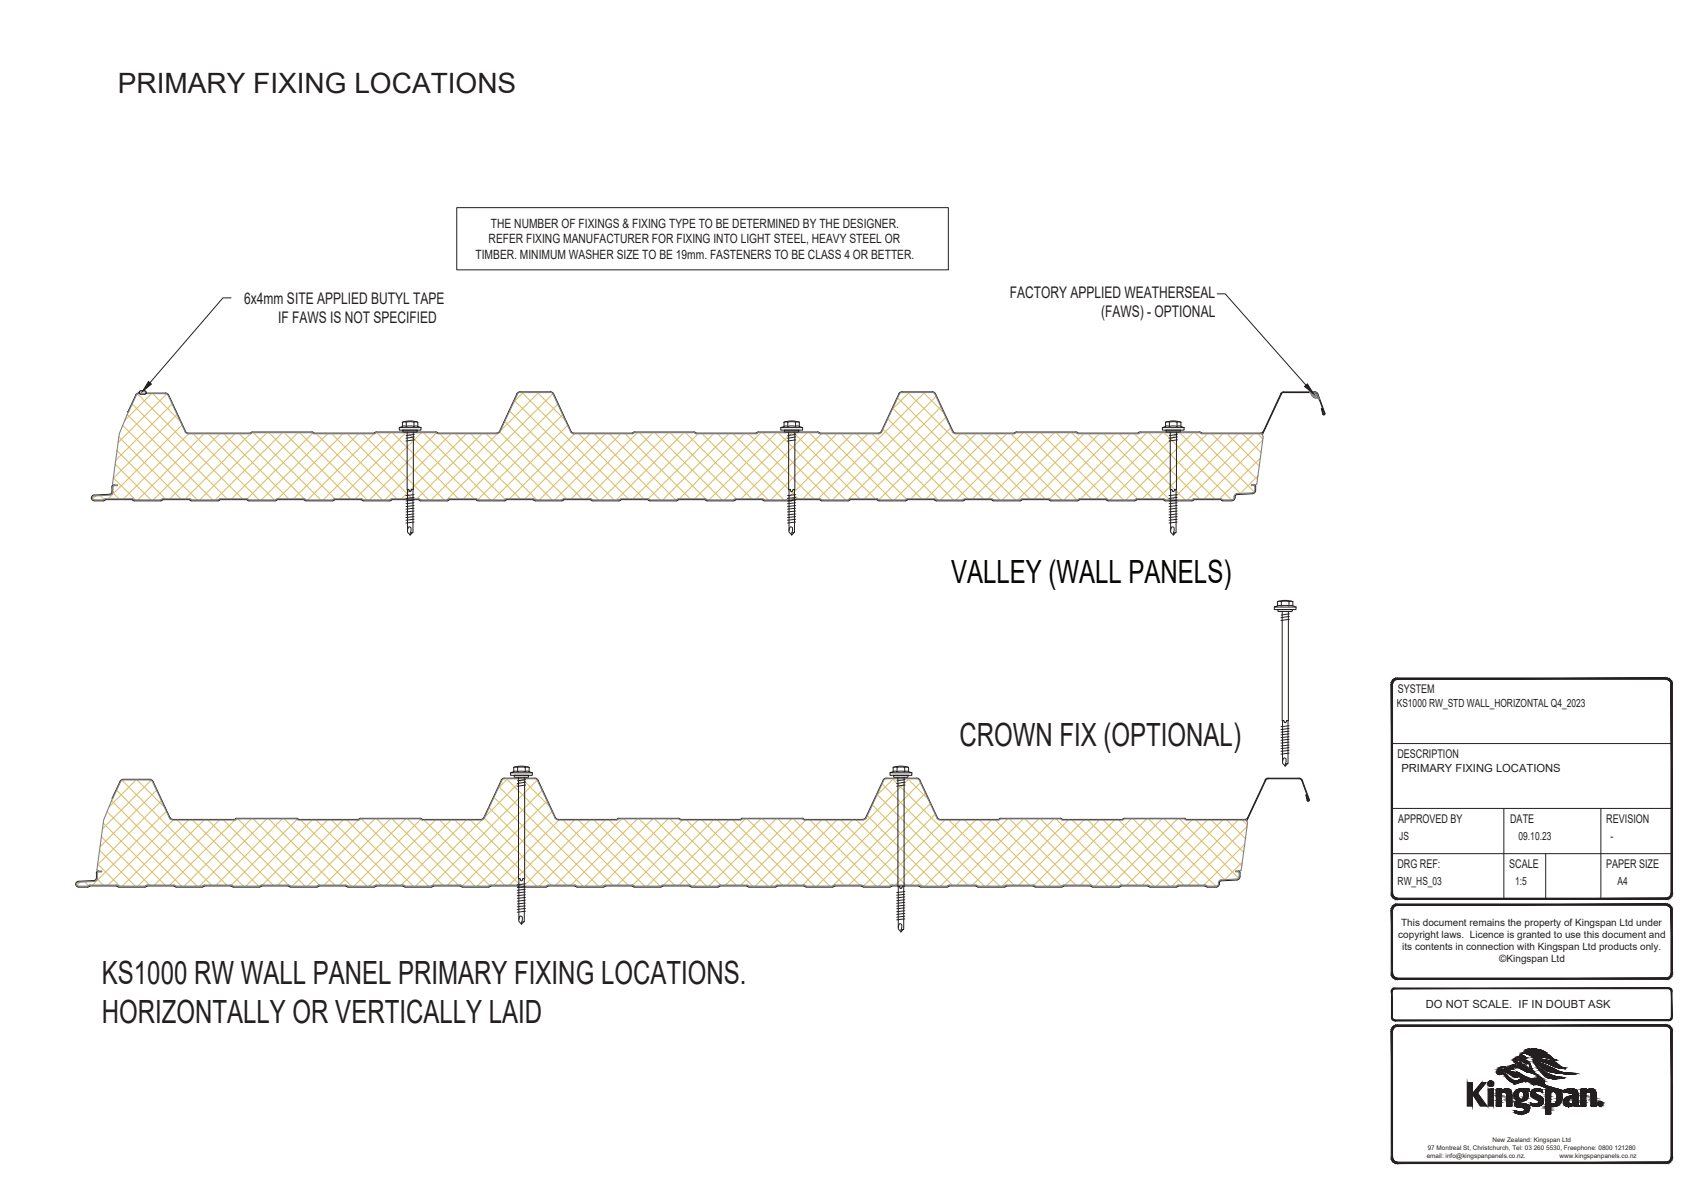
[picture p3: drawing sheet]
<svg xmlns="http://www.w3.org/2000/svg" width="297mm" height="210mm" viewBox="0 0 297 210" stroke-linecap="round" stroke-linejoin="round" font-family="sans-serif">
<defs><g id="words">
<text font-size="5.6" fill="#040503" x="166" y="101.7">VALLEY (WALL PANELS)</text>
<g font-size="5.6" fill="#231f20">
<text x="167.5" y="130.2">CROWN FIX (OPTIONAL)</text>
<text x="17.8" y="171.8">KS1000 RW WALL PANEL PRIMARY FIXING LOCATIONS.</text>
<text x="17.8" y="178.5">HORIZONTALLY OR VERTICALLY LAID</text>
</g>
<text font-size="4.9" fill="#231f20" x="20.6" y="16.3">PRIMARY FIXING LOCATIONS</text>
<g font-size="2.8" fill="#231f20">
<text x="42.6" y="53">6x4mm SITE APPLIED BUTYL TAPE</text>
<text x="176.2" y="52">FACTORY APPLIED WEATHERSEAL</text>
<text x="48.5" y="56.4">IF FAWS IS NOT SPECIFIED</text>
<text x="192.2" y="55.4">(FAWS) - OPTIONAL</text>
</g>
<g font-size="2.2" fill="#231f20">
<text x="85.7" y="39.7">THE NUMBER OF FIXINGS &amp; FIXING TYPE TO BE DETERMINED BY THE DESIGNER.</text>
<text x="83" y="45.1">TIMBER. MINIMUM WASHER SIZE TO BE 19mm. FASTENERS TO BE CLASS 4 OR BETTER.</text>
<text x="85.3" y="42.4">REFER FIXING MANUFACTURER FOR FIXING INTO LIGHT STEEL, HEAVY STEEL OR</text>
</g>
<g font-size="2.1" fill="#231f20">
<text x="243.9" y="121">SYSTEM</text>
<text x="243.9" y="132.3">DESCRIPTION</text>
<text x="244" y="143.6">APPROVED BY</text>
<text x="263.6" y="143.6">DATE</text>
<text x="280.3" y="143.6">REVISION</text>
<text x="243.9" y="151.5">DRG REF:</text>
<text x="263.4" y="151.5">SCALE</text>
<text x="280.3" y="151.5">PAPER SIZE</text>
</g>
<g font-size="2" fill="#231f20">
<text x="243.8" y="123.5">KS1000 RW_STD WALL_HORIZONTAL Q4_2023</text>
<text x="244.6" y="134.8">PRIMARY FIXING LOCATIONS</text>
<text x="244.2" y="146.6">JS</text>
<text x="265" y="146.6">09.10.23</text>
<text x="281.1" y="146.6">-</text>
<text x="243.9" y="154.5">RW_HS_03</text>
<text x="264.4" y="154.5">1:5</text>
<text x="282.3" y="154.5">A4</text>
<text x="248.8" y="176">DO NOT SCALE. IF IN DOUBT ASK</text>
</g>
<g font-size="1.7" fill="#231f20">
<text x="244.5" y="161.7">This document remains the property of Kingspan Ltd under</text>
<text x="244" y="163.8">copyright laws. Licence is granted to use this document and</text>
<text x="244.7" y="165.8">its contents in connection with Kingspan Ltd products only.</text>
<text x="261.7" y="168">©Kingspan Ltd</text>
</g>
<g font-size="1.1" fill="#231f20">
<text x="249" y="202.1">email: info@kingspanpanels.co.nz.</text>
<text x="249.2" y="200.7">97 Montreal St, Christchurch, Tel: 03 260 5530, Freephone: 0800 121280</text>
<text x="260.5" y="199.4">New Zealand: Kingspan Ltd</text>
<text x="272.2" y="202.1">www.kingspanpanels.co.nz</text>
</g>
</g></defs>
<g fill="none" stroke="#69bd45" stroke-width=".19">
<path d="M228.7 68.5h.1M229 68.5l-.2 .2M229.2 68.5l-.3 .4M229.5 68.5l-.5 .5M229.7 68.6l-.6 .6M229.8 68.7l-.6 .6M229.9 68.8l-.2-.3h-1.2l.3 .1a1.01 1.01 0 0 0 1.2 .9l.2 .2M229.9 68.9l-.5 .5M229.9 68.8l.3 .9M230 69.1l-.4 .4M230.1 69.3l-.2 .2M230.2 69.5h-.1"/>
<path d="M230.2 69.7h.1"/>
</g>
<g fill="none" stroke="#231f20" stroke-width=".19">
<path d="M22.3 71.9h.1M23.7 69l-1.4 2.9M24.2 68.6l-.5 .4M24.2 68.6h4.7M24.3 68.5h.1M25.5 68.5l-.3-.3h-.8l-.1 .3M25.5 68.5l-.1 .3h-.8l-.3-.3M25.5 68.5h.1M28.9 68.6l.5 .4M29.4 69l3 6.3M32.4 75.3l.4 .3M44.1 75.4l-.4 .2h-10.9"/>
<path d="M44.1 75.4h10.4M54.5 75.4l.2 .2M54.7 75.5l.2 .1M65.5 75.5l-.2 .1h-10.4M65.7 75.4l-.2 .1M65.7 75.4h10.4M87.1 75.3l-.4 .3h-10.2l-.4-.2M90.2 68.8l-3 6.5M96.6 68.7l-.3-.3h-.2h-5.3l-.6 .3M96.6 68.8l3.1 6.5M99.7 75.3l.4 .3h10.2l.4-.2M110.7 75.4h10.4"/>
<path d="M121.1 75.4l.3 .2M121.4 75.5l10.5 .1M132.3 75.4l-.4 .2M132.3 75.4h10.4M142.7 75.4l.4 .2M153.8 75.3l-.4 .3h-10.3M156.9 68.8l-3.1 6.5M163.3 68.7l-.4-.3h-.2h-5.3l-.5 .3M163.3 68.8l3 6.5M166.3 75.3l.5 .3M177.1 75.5l-10.3 .1M177.4 75.4l-.3 .2"/>
<path d="M177.4 75.4h10.4M187.8 75.4l.4 .2h10.4M199 75.4l-.4 .2M199 75.4h10.4M220.4 75.3l-.4 .3h-10.2l-.4-.2M223.5 68.8l-3 6.5M224.1 68.4l-.6 .3M224.1 68.5l-.5 .3-3.3 7.1M224.1 68.4h5.6l.3 .4 1.2 3.4-.1 .2h-.2l-.3-1.1h.1l.3 1M224.1 68.5h5.4l.4 .3M229.9 68.8l1.3 3.4M231.1 72.2v.1h-.2"/>
<path d="M16.4 86.4a.5 .5 0 0 0-.5 .5 .5 .5 0 0 0 .5 .5M16.5 87.4h1.5M18 87.4l.5-.2h4.5l.5 .2h4.5M19.9 84.6l-.3 .2-.1 1.1-.1 .3-3 .2M33.2 87.3l.2 .1M33.2 87.3l-4.8-.1-.4 .2M38.5 87.2l-.5 .2h-4.5M38.5 87.2l4.7 .1M48.4 87.2l-.4 .2h-4.5l-.3-.1M48.5 87.2l4.7 .1M53.2 87.3l.2 .1h4.6l.3-.1M58.3 87.3h.1"/>
<path d="M58.4 87.2l-.1 .1M58.4 87.2h4.6l.5 .2h4.5l.3-.1M68.3 87.3h.1M73 87.2l.4 .2h4.6M73 87.2l-4.7 .1M78.3 87.3h4.9M78.3 87.3l-.3 .1M83.2 87.3h.1M83.2 87.3l.2 .1h4.6M93.2 87.3l-4.8-.1-.4 .2M103 87.2h-4.6l-.4 .2h-4.6l-.2-.1M108.4 87.2l-.4 .2h-4.6l-.4-.2"/>
<path d="M108.5 87.2h4.5l.4 .2h4.6l.3-.1M118.3 87.3h.1M118.4 87.2l-.1 .1M118.4 87.2h4.6l.4 .2M128.3 87.3l-.3 .1h-4.5M128.3 87.3l.1-.1h4.6l.4 .2M143.2 87.3l-.2-.1h-4.6l-.4 .2h-4.6M153.2 87.3l-4.8-.1-.4 .2h-4.6l-.2-.1M153.2 87.3h.1M153.2 87.3l.2 .1h4.6M163 87.2l.2 .1M163 87.2h-4.6l-.4 .2"/>
<path d="M173 87.2l.4 .2h4.6l.4-.2h4.6l.4 .2h4.6M173 87.2h-4.6l-.4 .2h-4.6l-.2-.1M193.4 87.4l-.4-.2h-4.6l-.4 .2M203.4 87.4l-.4-.2h-4.6l-.4 .2h-4.6M208.4 87.2l-.4 .2h-4.6M208.5 87.2l4.7 .1M213.2 87.3h.1M213.2 87.3l1.8 .1M215.5 86.7a.58 .58 0 0 1-.5 .7M218.7 86.2l-2.8 .1-.3 .2-.1 .2M218.8 84.6l.3 .1v.9M219.1 85.6l-.2 .5h-.3"/>
<path d="M19.6 139.4h.1M21 136.4l.5-.4h4.7l.4 .2 3.1 6.5M21 136.4l-1.4 2.9M87.5 136.2l-3.1 6.5M88 135.8l-.5 .4M88 135.8h5.3l.4 .2 3.2 6.7M154.7 135.8l-.6 .4-3 6.5M154.7 135.8h5.3l.5 .4M160.5 136.2l3.1 6.5M220.8 136.2l-3.1 6.5M220.9 136.2l-3.3 7.1M226.7 135.8l.3 .1 .3 .3 1.2 3.4-.1 .3-.3-.2"/>
<path d="M226.7 135.9l.5 .4 1.2 3.3-.1 .2-.1-.1M226.7 135.8h-5.4l-.5 .4M226.7 135.9h-5.4l-.4 .3M228.2 139.7l-.2-1 .1 1M13.7 154.8h1.6M15.5 154.7l-.2 .1M15.6 154.7h-.1M15.7 154.6l-.1 .1M15.7 154.6l4.7 .1M16.5 153.7l-2.8 .1a.5 .5 0 0 0-.5 .5 .5 .5 0 0 0 .5 .5M16.8 153.3l-.2 .3-.2 .1M16.8 152.4v.9"/>
<path d="M17.2 152l-.2 .1-.2 .3M20.5 154.7h.1M20.5 154.7l.2 .1M20.7 154.8h4.6M25.5 154.7l-.2 .1M25.6 154.7h-.1M25.7 154.6l-.1 .1M25.7 154.6l4.8 .1M29.7 142.7l.4 .3M30.4 154.7h.1M30.5 154.7l.2 .1M30.7 154.8h4.6"/>
<path d="M35.5 154.7l-.2 .1M35.6 154.7h-.1M40.4 154.7h-4.8M40.5 154.7h.1M40.5 154.7l.2 .1M40.7 154.8h4.6M41.1 143h-11M41.1 142.9v.1M41.3 142.8l-.2 .1M41.3 142.8h10.5M45.5 154.7l-.2 .1M45.6 154.7h-.1"/>
<path d="M50.4 154.7h.1M50.5 154.7h-4.9M50.5 154.7l.2 .1M50.7 154.8h4.6M51.7 142.8l.4 .2h10.5M55.5 154.7l-.2 .1M55.6 154.7h-.1M60.4 154.7h-4.8M60.5 154.7l.2 .1M60.7 154.8h4.6M62.9 142.8l-.4 .2M63 142.8h10.3"/>
<path d="M65.5 154.7l-.2 .1M65.6 154.7h-.1M70.3 154.6l.1 .1M70.3 154.6l-4.7 .1M70.5 154.7l.2 .1M70.7 154.8h4.6M75.5 154.7l-.2 .1M75.6 154.7h-.1M80.3 154.6l.1 .1M80.3 154.6l-4.7 .1M80.5 154.7h.1M80.5 154.7l.2 .1"/>
<path d="M80.7 154.8h4.6M84.4 142.7l-.4 .3h-10.3l-.4-.2M85.5 154.7l-.2 .1M85.6 154.7h-.1M90.4 154.7h.1M90.4 154.7h-4.8M90.5 154.7l.2 .1M90.7 154.8h4.6M95.5 154.7l-.2 .1M95.6 154.7h-.1M96.9 142.7l.5 .3M100.4 154.7h-4.8"/>
<path d="M100.5 154.7h.1M100.5 154.7l.2 .1M100.7 154.8h4.6M105.5 154.7l-.2 .1M105.6 154.7h-.1M107.7 143h-10.3M107.8 142.9v.1M108 142.8l-.2 .1M108 142.8h10.4M110.4 154.7h.1M110.4 154.7h-4.8M110.5 154.7l.2 .1"/>
<path d="M110.7 154.8h4.6M115.5 154.7l-.2 .1M115.6 154.7h-.1M115.7 154.6l-.1 .1M115.7 154.6l4.7 .1M118.4 142.8l.2 .1M118.6 142.9l.2 .1h10.4M120.5 154.7l.2 .1M120.7 154.8h4.6M125.5 154.7l-.2 .1M125.6 154.7h-.1M125.7 154.6l-.1 .1"/>
<path d="M125.7 154.6l4.7 .1M129.3 143h-.1M129.6 142.8l-.3 .2M129.6 142.8h10.4M130.5 154.7l.2 .1M130.7 154.8h4.6M135.5 154.7l-.2 .1M135.6 154.7h-.1M140.3 154.6l.1 .1M140.3 154.6l-4.7 .1M140.5 154.7h.1M140.5 154.7l.2 .1"/>
<path d="M140.7 154.8h4.6M145.5 154.7l-.2 .1M145.6 154.7h-.1M150.3 154.6l.1 .1M150.3 154.6l-4.7 .1M150.4 154.7h.1M150.5 154.7l.2 .1M150.7 154.8h4.6M151.1 142.7l-.5 .3h-10.2l-.4-.2M155.5 154.7l-.2 .1M155.6 154.7h-.1M160.4 154.7h-4.8"/>
<path d="M160.5 154.7h.1M160.5 154.7l.2 .1M160.7 154.8h4.6M163.6 142.7l.4 .3h10.3l.2-.1M165.5 154.7l-.2 .1M165.6 154.7h-.1M170.4 154.7h-4.8M170.4 154.7h.1M170.5 154.7l.2 .1M170.7 154.8h4.6M174.7 142.8l-.3 .1M174.7 142.8h10.4"/>
<path d="M175.5 154.7l-.2 .1M175.6 154.7h-.1M180.4 154.7h-4.8M180.5 154.7h.1M180.5 154.7l.2 .1M180.7 154.8h4.6M185.1 142.8l.2 .2M185.5 154.7l-.2 .1M185.6 154.7h-.1M185.7 154.6l-.1 .1M185.7 154.6l4.7 .1M190.4 154.7h.1"/>
<path d="M190.5 154.7l.2 .1M190.7 154.8h4.6M195.5 154.7l-.2 .1M195.6 154.7h-.1M195.7 154.6l-.1 .1M195.7 154.6l4.7 .1M196.2 142.8l-.3 .2h-10.6M196.3 142.8h10.4M200.4 154.7h.1M200.5 154.7l.2 .1M200.7 154.8h4.6M205.5 154.7l-.2 .1"/>
<path d="M205.6 154.7h-.1M210.4 154.7h-4.8M210.4 154.7h.1M210.5 154.7l.2 .1M210.7 154.8h1.6M213.2 153.7a.47 .47 0 0 0-.4 .6l-.3 .5h-.2M215.9 153.6l-2.7 .1M216.1 152l.3 .3M216.4 153.1l-.3 .4-.2 .1M216.4 152.3v.8M217.7 142.7l-.4 .3h-10.2l-.4-.2"/>
</g>
<g fill="none" stroke="#dcc06c" stroke-width=".19">
<path d="M20.4 78.7l8.4 8.4M20.8 76.3l10.7 10.8M21.4 74.3l13 12.9M22.2 72.3l14.9 14.9M23.1 70.5l16.5 16.6M24 68.8l18.3 18.3M26.4 68.7l-4.7 4.7M26.7 68.7l4.7 4.8M29.1 68.8l-8.5 8.5M30 70.5l-9.8 9.9M30.9 72.3l-11.1 11.2M31.8 74.2l-12.9 12.9"/>
<path d="M32.9 75.7l-11.3 11.4M33.7 75.7l11.5 11.5M35.6 75.7l-11.5 11.5M36.4 75.7l11.5 11.5M38.3 75.7l-11.5 11.5M39 75.7l11.4 11.4M41 75.7l-11.3 11.4M41.7 75.7l11.4 11.4M43.7 75.7l-11.3 11.4M44.2 75.5l11.8 11.7M46.6 75.5l-11.8 11.7M46.9 75.5l11.6 11.6"/>
<path d="M49.3 75.5l-11.7 11.7M49.6 75.5l11.6 11.6M52 75.5l-11.6 11.6M52.3 75.5l11.8 11.7M54.6 75.6l-11.5 11.5M55.2 75.7l11.5 11.5M57.2 75.7l-11.6 11.5M57.9 75.7l11.3 11.4M59.9 75.7l-11.4 11.4M60.6 75.7l11.3 11.4M62.6 75.7l-11.4 11.4M63.3 75.7l11.5 11.5"/>
<path d="M65.3 75.7l-11.6 11.5M65.8 75.5l11.7 11.7M68.1 75.5l-11.7 11.7M68.5 75.5l11.5 11.6M70.8 75.5l-11.5 11.6M71.2 75.5l11.5 11.6M73.5 75.5l-11.5 11.6M73.9 75.5l11.7 11.7M76.2 75.5l-11.7 11.7M76.8 75.7l11.4 11.5M78.7 75.7l-11.5 11.5M79.5 75.7l11.3 11.4"/>
<path d="M81.4 75.7l-11.3 11.4M82.1 75.7l11.6 11.5M84.1 75.7l-11.3 11.4M84.8 75.7l11.6 11.5M86.8 75.7l-11.5 11.5M87.2 75.4l11.7 11.7M88.1 73.6l13.5 13.5M88.9 71.7l15.6 15.5M89.8 69.9l17.4 17.3M91.1 68.5l18.5 18.6M91.3 68.5l-1.6 1.6M93.8 68.5l4.9 4.9"/>
<path d="M94 68.5l-6.7 6.7M96.5 68.7l-18.5 18.5M97.3 70.6l-16.4 16.5M98.2 72.4l-14.8 14.8M99.1 74.2l-13.1 13M100.3 75.7l-11.4 11.4M101 75.7l11.3 11.4M103 75.7l-11.4 11.4M103.7 75.7l11.5 11.5M105.7 75.7l-11.6 11.5M106.4 75.7l11.5 11.5M108.3 75.7l-11.5 11.5"/>
<path d="M109.1 75.7l11.3 11.4M111.2 75.5l-11.5 11.6M111.6 75.5l11.5 11.6M113.9 75.5l-11.5 11.6M114.3 75.5l11.7 11.7M116.6 75.5l-11.7 11.7M117 75.5l11.5 11.6M119.3 75.5l-11.7 11.7M119.6 75.5l11.6 11.6M121.8 75.7l-11.3 11.4M122.5 75.7l11.6 11.5M124.5 75.7l-11.3 11.4"/>
<path d="M125.2 75.7l11.6 11.5M127.2 75.7l-11.5 11.5M127.9 75.7l11.4 11.4M129.9 75.7l-11.3 11.4M130.6 75.7l11.4 11.4M132.8 75.5l-11.5 11.6M133.1 75.5l11.8 11.7M135.5 75.5l-11.7 11.7M135.8 75.5l11.8 11.7M138.2 75.5l-11.8 11.7M138.5 75.5l11.6 11.6M140.9 75.5l-11.6 11.6"/>
<path d="M141.2 75.5l11.5 11.6M143.4 75.7l-11.4 11.4M144.1 75.7l11.5 11.5M146.1 75.7l-11.6 11.5M146.8 75.7l11.4 11.4M148.8 75.7l-11.6 11.5M149.5 75.7l11.3 11.4M151.5 75.7l-11.4 11.4M152.2 75.7l11.5 11.5M154.1 74.9l12.3 12.3M154.9 73.1l14 14M155.8 71.3l15.8 15.8"/>
<path d="M156.7 69.4l17.8 17.8M158.5 68.5l18.7 18.7M158.7 68.5l-3 2.9M161.2 68.5l3.5 3.6M161.3 68.5l-18.5 18.6M163.4 69.2l-18.1 18M164.2 71l-16.2 16.2M165.1 72.9l-14.2 14.2M165.9 74.7l-12.5 12.5M167.6 75.7l-11.5 11.5M168.3 75.7l11.4 11.4M170.3 75.7l-11.3 11.4"/>
<path d="M171 75.7l11.4 11.4M173 75.7l-11.3 11.4M173.7 75.7l11.6 11.5M175.7 75.7l-11.5 11.5M176.4 75.7l11.6 11.5M178.6 75.5l-11.8 11.7M178.9 75.5l11.6 11.6M181.3 75.5l-11.6 11.6M181.6 75.5l11.6 11.6M184 75.5l-11.6 11.6M184.3 75.5l11.7 11.7M186.7 75.5l-11.8 11.7"/>
<path d="M187 75.5l11.5 11.6M189.2 75.7l-11.6 11.5M189.9 75.7l11.3 11.4M191.9 75.7l-11.4 11.4M192.6 75.7l11.5 11.5M194.5 75.7l-11.3 11.4M195.3 75.7l11.5 11.5M197.3 75.7l-11.6 11.5M198 75.7l11.3 11.4M200.2 75.5l-11.6 11.6M200.5 75.5l11.5 11.6M202.8 75.5l-11.5 11.6"/>
<path d="M203.2 75.5l11.7 11.7M205.5 75.5l-11.7 11.7M205.9 75.5l10.6 10.6 3-3M208.2 75.5l-11.7 11.7M208.6 75.5l10.3 10.4M210.7 75.7l-11.3 11.4M211.5 75.7l8 8M213.4 75.7l-11.3 11.4M214.1 75.7l5.7 5.6M216.1 75.7l-11.5 11.5M216.8 75.7l3.3 3.3M218.8 75.7l-11.5 11.5"/>
<path d="M219.5 75.7l.9 .9M220 79.9l-7.1 7.2M220.4 76.8l-10.2 10.3M16.7 86.6l-.5 .5M17.5 86.5l.7 .7M19.7 86l1.1 1.1M19.8 83.4l3.9 3.8M20.1 81l6.2 6.2M19.5 139.8l14.9 14.9M20.4 137.9l16.5 16.6M21.3 136.2l18.3 18.3M23.7 136.1l-4.7 4.7"/>
<path d="M23.9 136.1l4.8 4.8M26.4 136.2l-8.5 8.5M27.3 137.9l-9.8 9.9M28.2 139.8l-11.1 11.1M86.2 139.2l15.5 15.5M87.1 137.3l17.3 17.4M88.4 135.9l18.5 18.6M88.6 135.9l-1.6 1.7M91.1 135.9l4.8 4.9M91.3 135.9l-6.7 6.7M93.8 136.2l-18.6 18.5M94.6 138l-16.5 16.5"/>
<path d="M95.5 139.8l-14.9 14.9M153.1 138.7l15.8 15.8M154 136.9l17.8 17.8M155.7 135.9l18.8 18.8M155.9 135.9l-2.9 2.9M158.4 135.9l3.6 3.6M158.6 135.9l-18.5 18.6M160.6 136.6l-18 18.1M161.5 138.5l-16.2 16.2M14 154l-.6 .5M14.8 153.9l.7 .7M17 153.4l1 1.1"/>
<path d="M17.1 150.8l3.8 3.9M17.4 148.4l6.2 6.3M17.7 146.1l8.4 8.4M18 143.7l10.8 10.8M18.7 141.7l13 13M29 141.6l-12.8 12.9M30.2 143.1l-11.3 11.4M30.9 143.1l11.6 11.6M32.9 143.1l-11.6 11.6M33.6 143.1l11.6 11.6M35.6 143.1l-11.5 11.6M36.3 143.1l11.4 11.4"/>
<path d="M38.3 143.1l-11.4 11.4M39 143.1l11.4 11.4M41 143.1l-11.4 11.4M41.5 142.9l11.7 11.8M43.9 142.9l-11.8 11.8M44.2 142.9l11.5 11.6M46.6 142.9l-11.8 11.8M46.9 142.9l11.5 11.6M49.3 142.9l-11.6 11.6M49.6 142.9l11.7 11.8M51.9 143l-11.5 11.5M52.5 143.1l11.5 11.6"/>
<path d="M54.4 143.1l-11.5 11.6M55.2 143.1l11.3 11.4M57.1 143.1l-11.3 11.4M57.9 143.1l11.3 11.4M59.8 143.1l-11.3 11.4M60.6 143.1l11.5 11.6M62.5 143.1l-11.5 11.6M63.1 142.9l11.7 11.8M65.4 142.9l-11.7 11.8M65.7 142.9l11.6 11.6M68.1 142.9l-11.5 11.6M68.4 142.9l11.6 11.6"/>
<path d="M70.8 142.9l-11.5 11.6M71.1 142.9l11.8 11.8M73.5 143l-11.7 11.7M74 143.1l11.5 11.5M76 143.1l-11.5 11.6M76.7 143.1l11.4 11.4M78.7 143.1l-11.3 11.4M79.4 143.1l11.6 11.6M81.4 143.1l-11.4 11.4M82.1 143.1l11.6 11.6M84.1 143.1l-11.6 11.6M84.5 142.8l11.7 11.7"/>
<path d="M85.4 141l13.4 13.5M96.3 141.7l-13 13M97.6 143.1l-11.4 11.4M98.3 143.1l11.3 11.4M100.2 143.1l-11.3 11.4M101 143.1l11.5 11.6M102.9 143.1l-11.5 11.6M103.7 143.1l11.5 11.6M105.6 143.1l-11.5 11.6M106.4 143.1l11.3 11.4M108.5 142.9l-11.5 11.6M108.9 142.9l11.5 11.6"/>
<path d="M111.2 142.9l-11.5 11.6M111.5 142.9l11.8 11.8M113.9 142.9l-11.7 11.8M114.2 142.9l11.6 11.6M116.6 142.9l-11.7 11.8M116.9 142.9l11.6 11.6M119.1 143.1l-11.3 11.4M119.8 143.1l11.6 11.6M121.8 143.1l-11.4 11.4M122.5 143.1l11.6 11.6M124.5 143.1l-11.6 11.6M125.2 143.1l11.4 11.4"/>
<path d="M127.2 143.1l-11.4 11.4M127.9 143.1l11.3 11.4M130.1 142.9l-11.6 11.6M130.4 142.9l11.7 11.8M132.8 142.9l-11.8 11.8M133.1 142.9l11.7 11.8M135.5 142.9l-11.8 11.8M135.8 142.9l11.5 11.6M138.1 142.9l-11.5 11.6M138.5 142.9l11.5 11.6M140.6 143.1l-11.3 11.4M141.4 143.1l11.5 11.6"/>
<path d="M143.4 143.1l-11.6 11.6M144.1 143.1l11.4 11.4M146 143.1l-11.5 11.6M146.8 143.1l11.3 11.4M148.7 143.1l-11.3 11.4M149.5 143.1l11.5 11.6M151.4 142.4l12.3 12.3M152.2 140.5l14 14M162.4 140.3l-14.2 14.2M163.2 142.1l-12.5 12.6M164.9 143.1l-11.5 11.6M165.6 143.1l11.4 11.4"/>
<path d="M167.6 143.1l-11.4 11.4M168.3 143.1l11.3 11.4M170.3 143.1l-11.4 11.4M171 143.1l11.5 11.6M173 143.1l-11.6 11.6M173.7 143.1l11.5 11.6M175.9 142.9l-11.8 11.8M176.2 142.9l11.5 11.6M178.6 142.9l-11.6 11.6M178.9 142.9l11.6 11.6M181.3 142.9l-11.6 11.6M181.6 142.9l11.7 11.8"/>
<path d="M183.9 142.9l-11.7 11.8M184.3 142.9l11.5 11.6M186.4 143.1l-11.5 11.6M187.2 143.1l11.3 11.4M189.1 143.1l-11.3 11.4M189.9 143.1l11.5 11.6M191.8 143.1l-11.3 11.4M192.6 143.1l11.5 11.6M194.5 143.1l-11.5 11.6M195.3 143.1l11.3 11.4M197.4 142.9l-11.5 11.6M197.7 142.9l11.6 11.6"/>
<path d="M200.1 142.9l-11.5 11.6M200.5 142.9l11.7 11.8M202.8 142.9l-11.7 11.8M203.1 142.9l10.6 10.7 3.1-3.1M205.5 142.9l-11.7 11.8M205.8 142.9l10.4 10.4M208 143.1l-11.3 11.4M208.7 143.1l8 8M210.7 143.1l-11.4 11.4M211.4 143.1l5.6 5.6M213.4 143.1l-11.6 11.6M214.1 143.1l3.3 3.3"/>
<path d="M216.1 143.1l-11.6 11.6M216.8 143.1l.9 .9M217.2 147.4l-7.1 7.1M217.7 144.3l-10.3 10.2"/>
</g>
<g fill="none" stroke="#808180" stroke-width=".19">
<path d="M22.4 71.9l-1.6 3.8-1.1 8.7M23.8 69l-1.5 2.9M29.3 69l-.4-.3h-4.7l-.4 .3M29.3 69l3 6.4M32.3 75.4l.5 .3M54.6 75.6l-10.5-.1-.4 .2h-10.9M54.6 75.6h.1M54.6 75.6l.3 .1M76.1 75.5l.4 .2h10.3M76.1 75.5h-10.4l-.4 .2h-10.4M87.2 75.4l-.4 .3M99.6 75.4l.5 .3h10.2l.4-.2 10.6 .1"/>
<path d="M99.6 75.4l-3.2-6.8-.3-.1h-5.3l-.5 .3-3.1 6.6M121.3 75.6h.1M121.3 75.6l.2 .1h10.4M142.7 75.5l.2 .1M142.7 75.5h-10.4l-.4 .2M142.9 75.6h.1M142.9 75.6l.2 .1M153.9 75.4l-.5 .3h-10.3M157 68.8l-3.1 6.6M163.2 68.8l-.5-.3h-5.3l-.4 .3M163.2 68.8l3 6.6M166.2 75.4l.6 .3"/>
<path d="M188 75.6l.2 .1h10.4M188 75.6l-.1-.1h-10.5l-.4 .2h-10.2M198.8 75.6l10.6-.1 .4 .2h10M198.9 75.6l-.3 .1M219.8 75.7l.5 .1 .1 .4-1.1 8.3M18.2 87.2h-.2M19.6 84.4l.2 .2M19.7 85v.9l-.2 .4-3.1 .3a.35 .35 0 0 0-.3 .3 .35 .35 0 0 0 .3 .3h1.6M19.8 84.6h.7v.2h-.6l-.2 .2M23.3 87.1l-.3-.1-4.8 .1M23.3 87.2h4.7M28.2 87.2h-.2"/>
<path d="M33.3 87.1l-.3-.1-4.8 .1M33.3 87.2h.1M38.2 87.2h-4.7M38.5 87l-.3 .1M38.5 87.1l4.5-.1 .3 .1M43.3 87.2h4.8M48.2 87.2h.1M48.4 87l-.2 .1M48.5 87.1l4.5-.1 .3 .1M53.3 87.2h.1M58.2 87.2h-4.9M58.4 87l-.2 .1"/>
<path d="M58.4 87.1l4.6-.1 .3 .1M68.2 87.2h-4.9M73 87l.3 .1M73 87.1l-4.6-.1-.2 .1M73.3 87.2h4.7M78.2 87.2h-.2M83.3 87.1l-.3-.1-4.8 .1M83.3 87.2h4.7M88.1 87.2h-.1M88.2 87.2h.1M93.3 87.1l-.3-.1-4.8 .1M93.3 87.2h4.8"/>
<path d="M98.2 87.2h-.1M103 87l.3 .1M103 87.1l-4.6-.1-.2 .1M103.3 87.2h4.8M108.2 87.2h.1M108.4 87l-.2 .1M108.5 87.1l4.5-.1 .3 .1M113.3 87.2h.1M118.2 87.2h-4.9M118.4 87l-.2 .1M118.4 87.1l4.6-.1 .3 .1M123.3 87.2h.1"/>
<path d="M128.2 87.2h-4.7M133.3 87.1l-.3-.1-4.8 .1M133.3 87.2h.1M138.2 87.2h-4.8M143.3 87.1l-.3-.1-4.8 .1M143.3 87.2h.1M148.1 87.2h-4.7M148.2 87.2h.1M153.3 87.1l-.3-.1-4.8 .1M153.3 87.2h4.7M158.1 87.2h-.1M158.2 87.2h-.1"/>
<path d="M163 87l.3 .1M163 87.1l-4.6-.1-.2 .1M163.3 87.2h4.8M168.2 87.2h-.1M173 87l.3 .1M173 87.1l-4.6-.1-.2 .1M173.3 87.2h4.8M178.2 87.2h-.1M183.3 87.1l-.3-.1-4.8 .1M183.3 87.2h.1M183.3 87.2h4.7M188.2 87.2h-.2"/>
<path d="M193.3 87.1l-.3-.1-4.8 .1M193.3 87.2h.1M198.2 87.2h-4.8M203.3 87.1l-.3-.1-4.8 .1M203.3 87.2h.1M208.2 87.2h-4.8M208.4 87l-.2 .1M208.5 87.1l4.5-.1 .3 .1M215.4 86.7a.41 .41 0 0 1-.4 .5h-1.7M218.6 86l-2.7 .1-.5 .3v.3M219.3 84.4l-.1 .2h-.8v.2h.4l.2 .1v.7l-.4 .4M21 136.4l-1.4 3-1.5 3.7-1.2 8.7 .1 .2h.8v.2h-.6l-.2 .2"/>
<path d="M26.6 136.4l-.4-.3h-4.7l-.4 .3M26.6 136.4l3 6.4 .5 .3M88 135.9l-.4 .3-3.1 6.6-.5 .3M88 135.9h5.3l.5 .3M93.8 136.2l3 6.6 .6 .3M154.7 135.9l-.5 .3-3 6.6-.6 .3M154.7 135.9h5.3l.3 .2 3.2 6.7M13.7 154a.35 .35 0 0 0-.3 .3 .35 .35 0 0 0 .3 .4M15.4 154.6l-1.7 .1M15.5 154.6h-.1M15.7 154.5l-.2 .1M15.7 154.5h4.6"/>
<path d="M17 153.3l-.3 .5h-.2l-2.8 .2M17 152.4v.9M20.3 154.5l.3 .1M25.5 154.6h-4.9M25.7 154.5l-.2 .1M25.7 154.5h4.6M30.3 154.5l.4 .2M35.7 154.5l-.4 .2h-4.6M35.7 154.5h4.6M40.3 154.5l.4 .2M41.2 143l-.3 .1h-10.8M41.3 142.9l-.1 .1"/>
<path d="M41.3 142.9h10.4l.2 .2M45.7 154.5l-.4 .2h-4.6M45.7 154.5h4.6M50.3 154.5l.4 .2 4.7-.1M51.9 143.1h.2h10.5M55.5 154.6h-.1M55.7 154.5l-.2 .1M55.7 154.5h4.6M60.3 154.5l.4 .2h4.6M62.5 143.1l.4-.2h10.4l.4 .2h10.4M65.4 154.6l-.1 .1M65.5 154.6h-.1"/>
<path d="M65.7 154.5l-.2 .1M65.7 154.5h4.6M70.3 154.5l.4 .2 4.7-.1M75.7 154.5l-.3 .1M75.7 154.5h4.6M80.3 154.5l.4 .2 4.7-.1M85.7 154.5l-.3 .1M85.7 154.5h4.6M90.3 154.5l.3 .1M95.7 154.5l-.4 .2-4.7-.1M95.7 154.5h4.6M100.3 154.5l.4 .2"/>
<path d="M105.7 154.5l-.4 .2h-4.6M105.7 154.5h4.6M107.9 143l-.3 .1h-10.2M108 142.9l-.1 .1M108 142.9h10.4M110.3 154.5l.4 .2M115.5 154.6l-4.8 .1M115.7 154.5l-.2 .1M115.7 154.5h4.6M118.4 142.9l.2 .2M118.6 143.1h.2h10.4M120.3 154.5l.4 .2 4.7-.1"/>
<path d="M125.5 154.6h-.1M125.7 154.5l-.2 .1M125.7 154.5h4.6M129.2 143.1l.4-.2h10.4l.4 .2h10.2M130.3 154.5l.3 .1M135.7 154.5l-.4 .2-4.7-.1M135.7 154.5h4.6M140.3 154.5l.3 .1M145.7 154.5l-.4 .2-4.7-.1M145.7 154.5h4.6M150.3 154.5l.2 .1M150.6 154.6l4.7 .1"/>
<path d="M155.7 154.5l-.4 .2M155.7 154.5h4.6M160.3 154.5l.4 .2h4.6M163.5 142.8l.5 .3M165.7 154.5l-.4 .2M165.7 154.5h4.6M170.3 154.5l.4 .2M175.7 154.5l-.4 .2h-4.6M175.7 154.5h4.6M180.3 154.5l.4 .2 4.7-.1M185.1 142.9l.4 .2h10.4l.3-.2h10.5l.4 .2h10M185.1 142.9h-10.4l-.4 .2h-10.3"/>
<path d="M185.5 154.6h-.1M185.7 154.5l-.3 .1M185.7 154.5h4.6M190.3 154.5l.3 .1M195.5 154.6h-4.9M195.7 154.5l-.3 .1M195.7 154.5h4.6M200.3 154.5l.4 .2M205.7 154.5l-.4 .2h-4.6M205.7 154.5h4.6M213.2 153.6a.58 .58 0 0 0-.5 .7l-.2 .3-.2 .1h-1.6l-.4-.2M216.1 152.2l.1 .1"/>
<path d="M216.2 153.1v.1l-.3 .2-2.7 .2M216.3 152.3v.8M216.5 152h-.9v.2h.5M216.6 151.8l-.1 .2M217.1 143.1l.4 .2 .2 .4-1.1 8.2"/>
</g>
<g fill="none" stroke="#231f20" stroke-width=".17">
<path d="M79.7 36.2h85.8v10.9h-85.8zM70.2 73.7l1.4-.2 1.3 .2M70.2 74.4h.7M70.2 74.4l-.5 .2h3.8M70.3 75.1h2.5v.3h-2.4zM70.9 74.4h1.3M70.9 73.7h1.3M70.9 73.7h-.7v.7M70.9 73.7v.7M71.1 75.4v17.5l.5 .5 .5-.5v-17.5M72.3 75.8l-1.4 .2M72.3 76.3l-1.5 .2"/>
<path d="M72.3 76.8l-1.5 .2M72.9 73.7h-.7v.7h.7M72.9 73.7v.7M72.9 74.4l.6 .2M73.5 74.6v.5h-.7h-3.1v-.5M136.8 73.7l1.4-.2 1.3 .2M136.8 73.7h.7M136.8 74.4h.7M136.8 74.4l-.5 .2h3.8M136.8 73.7v.7M136.9 75.1h2.5v.3h-2.4zM137.5 74.4h1.3"/>
<path d="M137.5 73.7h1.3M137.5 73.7v.7M137.6 75.4l.1 17.5 .5 .5 .5-.5v-17.5M138.8 74.4h.7M138.8 73.7h.7M138.8 73.7v.7M138.9 75.8l-1.4 .2M138.9 76.3l-1.5 .2M138.9 76.8l-1.5 .2M139.5 74.4l.6 .2M139.5 73.7v.7M140.1 74.6v.5h-.7h-3.1v-.5"/>
<path d="M203.4 73.7h.7M203.4 74.4h.7M203.4 74.4l-.5 .2h3.8M203.4 73.7v.7M203.4 73.7l1.4-.2 1.3 .2v.7l.6 .2M203.5 75.1h2.5v.3h-2.4zM204.2 75.4l.1 17.5 .5 .5 .5-.5v-17.5M205.4 74.4h.7M205.4 73.7h.7M205.4 73.7v.7M205.4 73.7l-.6-.1-.7 .1v.7h1.3M205.5 75.8l-1.4 .2"/>
<path d="M205.5 76.3l-1.5 .2M205.5 76.8l-1.5 .2M206.7 74.6v.5h-.7h-3.1v-.5M71.1 85.4h.3v.3l.2 .1 .1-.2M71.1 92.6l.1-.5 .4-.1 .1 .2-.1 .8M72.1 92.9l-.5 .1v.4M72.1 85.4h-.3v.2M72.3 86.8l-1.5 .2M72.3 87.3l-1.5 .2M72.3 87.8l-1.5 .1M72.3 88.2l-1.5 .2M72.3 88.7l-1.5 .2"/>
<path d="M72.3 89.2l-1.5 .2M72.3 89.7l-1.5 .2M72.3 90.2l-1.5 .1M72.3 90.6l-1.5 .2M72.3 91.1l-1.5 .2M72.3 86.3l-1.5 .2M137.7 92.6l.2-.6 .4 .1-.1 .9M138.7 92.9l-.5 .1-.1 .4M138.7 85.4h-.3l-.2 .4-.2-.1v-.3h-.4M138.9 86.3l-1.5 .2M138.9 86.8l-1.5 .2M138.9 87.3l-1.5 .2"/>
<path d="M138.9 87.8l-1.5 .1M138.9 88.2l-1.5 .2M138.9 88.7l-1.5 .2M138.9 89.2l-1.5 .2M138.9 89.7l-1.5 .2M138.9 90.2l-1.5 .1M138.9 90.6l-1.5 .2M138.9 91.1l-1.5 .2M204.2 85.4h.3l.1 .3 .2 .1 .1-.2M204.3 92.6a.45 .45 0 0 1 .4-.6l.2 .2-.1 .8M205.3 92.9l-.5 .1-.1 .4M205.3 85.4h-.3v.2"/>
<path d="M205.4 86.8l-1.4 .2M205.4 87.3l-1.4 .2M205.4 87.8l-1.4 .1M205.4 88.2l-1.4 .2M205.4 88.7l-1.4 .2M205.4 89.2l-1.4 .2M205.4 89.7l-1.4 .2M205.4 90.2l-1.4 .1M205.4 90.6l-1.4 .2M205.4 91.1l-1.4 .2M205.4 86.3l-1.4 .2M222.4 106v.4h3.8v-.4"/>
<path d="M222.9 105h.7M222.9 105.7h.7M222.9 105.7l-.5 .3h3.8M222.9 105v.7M222.9 105l1.4-.2 1.3 .2M223 106.4h2.6l-.1 .3h-2.4zM223.6 105.7h1.4M223.6 105h1.4M223.6 105v.7M223.8 106.7v26.5l.5 .5 .5-.5 .1-26.5M225 105.7h.6M225 105h.6"/>
<path d="M225 105v.7M225 107.1l-1.4 .3M225 107.6l-1.4 .2M225 108.1l-1.4 .2M225.6 105.7l.6 .3M225.6 105v.7M89.1 134.9v.4h3.8v-.4M89.6 133.9l1.4-.2 1.3 .2-.6 .1M89.7 134v.7M89.7 134.7l-.6 .2h3.8M89.7 135.3h2.6l-.1 .4h-2.4zM90.3 134v.7"/>
<path d="M90.5 135.7v25.1l.5 .5 .5-.5 .1-25.1M91.7 134.7h-2M91.7 134h-2M91.7 134.7h.6M91.7 134v.7M91.7 136.1l-1.4 .2M91.7 136.5l-1.4 .3M91.7 137l-1.4 .2M92.3 134v.7l.6 .2M155.3 134.9v.4h3.8v-.4M155.9 134h.6M155.9 134.7h.6"/>
<path d="M155.9 134.7l-.6 .2h3.8M155.9 134v.7M155.9 133.9l1.3-.2 1.4 .2M156 135.3h2.5l-.1 .4h-2.4zM156.6 134.7h1.3M156.6 134h1.3M156.6 134v.7M156.7 135.7l.1 26.4 .5 .6 .4-.6 .1-26.4M157.9 134.7h.7M157.9 134h.7M157.9 134v.7M158 136.1l-1.5 .2"/>
<path d="M158 136.5l-1.5 .3M158 137l-1.5 .2M158.6 134.7l.5 .2M158.6 134v.7M223.8 132.9l.2-.5 .3-.1 .2 .3-.2 .7M224.8 133.3h-.5v.4M224.9 125.8h-.3l-.3 .3-.2-.1v-.2h-.3M225 127.2l-1.4 .1M225 127.6l-1.4 .2M225 128.1l-1.4 .2M225 128.6l-1.4 .1M225 129l-1.4 .2"/>
<path d="M225 129.5l-1.4 .2M225 130l-1.4 .2M225 130.5l-1.4 .2M225 131l-1.4 .1M225 131.5l-1.4 .1M225 126.7l-1.4 .1M91.6 153.4h-.4l-.2 .3-.2-.1v-.2h-.3M91.7 154.8l-1.4 .1M91.7 155.2l-1.4 .2M91.7 155.7l-1.4 .2M91.7 156.2l-1.4 .1M91.7 156.6l-1.4 .2"/>
<path d="M91.7 157.1l-1.4 .2M91.7 157.6l-1.4 .2M91.7 158.1l-1.4 .2M91.7 158.6l-1.4 .1M91.7 159.1l-1.4 .1M91.7 154.3l-1.4 .1M156.7 154.7h.3l.1 .3 .1 .1 .3-.4h.3M157.9 156.1l-1.4 .2M157.9 156.6l-1.4 .1M157.9 157l-1.4 .2M157.9 157.5l-1.4 .2M157.9 158l-1.4 .2"/>
<path d="M157.9 158.5l-1.4 .1M157.9 159l-1.4 .1M157.9 159.4l-1.4 .2M157.9 159.9l-1.4 .2M157.9 155.6l-1.4 .2M90.5 160.5l.2-.5 .3-.1 .2 .3-.1 .7M91.5 160.9h-.5v.4M156.8 161.9l.1-.6 .3-.1 .2 .2-.1 .9M157.7 162.2l-.4 .1-.1 .4M157.9 160.4l-1.4 .2"/>
</g>
<path d="M24.3 68.6l.2 .2M24.4 68.3l.4 .5M24.5 68.2l.6 .6M24.8 68.2l.5 .6M25 68.2l.5 .4M25.3 68.2l.2 .2" fill="none" stroke="#dcdbda" stroke-width=".19"/>
<path d="M25.9 66.6l.5 .4-1.5 1.3z" fill="#231f20"/>
<path d="M40.3 52h-1.4l-12.7 14.8M25.9 66.6l.5 .4-1.5 1.3z" fill="none" stroke="#231f20" stroke-width=".17"/>
<path d="M227.7 67.5l.5-.5 1.1 1.7z" fill="#231f20"/>
<path d="M212.4 51.3h1.4l14.1 15.9M227.7 67.5l.5-.5 1.1 1.7zM262.5 141.1v15.8" fill="none" stroke="#231f20" stroke-width=".17"/>
<path d="M290.8 156.8l.2 .2h-.2zM290.8 156.8l.2 .2v-.3zM291 156.7l.3 .2-.3 .1zM291 156.7l.3 .2-.1-.3zM291.2 156.6l.3 .1-.2 .2zM291.2 156.6l.3 .1-.1-.2zM291.4 156.5h.3l-.2 .2zM291.5 156.3l-.1 .2h.3zM291.5 156.3l.3-.1-.1 .3zM291.6 156.1l-.1 .2 .3-.1zM291.6 156.1l.3-.2-.1 .3zM291.6 155.9v.2l.3-.2z" fill="#231f20"/>
<path d="M290.8 156.8l.2 .2h-.2zM290.8 156.8l.2-.1v.3zM291 156.7l.3 .2-.3 .1zM291 156.7l.2-.1 .1 .3zM291.2 156.6l.3 .1-.2 .2zM291.2 156.6l.2-.1 .1 .2zM291.4 156.5h.3l-.2 .2zM291.5 156.3l.3-.1-.1 .3zM291.5 156.3l.2 .2h-.3zM291.6 156.1l.3-.2-.1 .3zM291.6 156.1l.2 .1-.3 .1zM291.6 155.9h.3l-.3 .2z" fill="none" stroke="#231f20" stroke-width=".17"/>
<path d="M291.6 119.4v36.5h.3zM291.6 119.4h.3v36.5z" fill="#231f20"/>
<path d="M291.6 119.4h.3v36.5zM291.6 119.4l.3 36.5h-.3z" fill="none" stroke="#231f20" stroke-width=".17"/>
<path d="M291.8 119.1l.1 .3h-.3zM291.6 119.2v.2l.2-.3zM291.7 118.9l.1 .2-.2 .1zM291.5 119l.1 .2 .1-.3zM291.5 118.7l.2 .2-.2 .1zM291.4 118.8l.1 .2v-.3zM291.3 118.5l.2 .2-.1 .1zM291.3 118.5l-.1 .2 .2 .1zM291 118.4l.3 .1-.1 .2zM291 118.4v.2l.2 .1zM290.8 118.3l.2 .1v.2zM290.8 118.3v.3h.2z" fill="#231f20"/>
<path d="M290.8 118.3l.2 .1v.2zM290.8 118.3l.2 .3h-.2zM291 118.4l.3 .1-.1 .2zM291 118.4l.2 .3-.2-.1zM291.3 118.5l.2 .2-.1 .1zM291.3 118.5l.1 .3-.2-.1zM291.4 118.8l.1-.1v.3zM291.5 119l.2-.1-.1 .3zM291.5 118.7l.2 .2-.2 .1zM291.6 119.2l.2-.1-.2 .3zM291.7 118.9l.1 .2-.2 .1zM291.8 119.1l.1 .3h-.3z" fill="none" stroke="#231f20" stroke-width=".17"/>
<path d="M243.9 118.6h46.9v-.3zM243.9 118.3h46.9l-46.9 .3z" fill="#231f20"/>
<path d="M243.9 118.6l46.9-.3v.3zM243.9 118.3h46.9l-46.9 .3z" fill="none" stroke="#231f20" stroke-width=".17"/>
<path d="M243.6 118.4l.3-.1v.3zM243.6 118.4l.1 .2h.2zM243.3 118.5l.3-.1 .1 .2zM243.3 118.5l.2 .2 .2-.1zM243.1 118.7l.2-.2 .2 .2zM243.1 118.7l.2 .1 .2-.1zM243.1 118.7l.2 .1-.4 .1zM242.9 118.9l.3 .1 .1-.2zM242.9 118.9l.3 .1-.4 .1zM242.8 119.1l.3 .1 .1-.2zM242.8 119.1l.3 .1-.3 .2zM242.8 119.4h.2l.1-.2z" fill="#231f20"/>
<path d="M242.8 119.4l.3-.2-.1 .2zM242.8 119.1l.4-.1-.1 .2zM242.8 119.1l.3 .1-.3 .2zM242.9 118.9l.3 .1-.4 .1zM242.9 118.9l.4-.1-.1 .2zM243.1 118.7l.2 .1-.4 .1zM243.1 118.7h.4l-.2 .1zM243.1 118.7l.2-.2 .2 .2zM243.3 118.5l.4 .1-.2 .1zM243.3 118.5l.3-.1 .1 .2zM243.6 118.4l.3-.1v.3zM243.6 118.4l.3 .2h-.2z" fill="none" stroke="#231f20" stroke-width=".17"/>
<path d="M242.8 119.4l.2 36.5v-36.5zM242.8 119.4l.2 36.5h-.2z" fill="#231f20"/>
<path d="M242.8 119.4h.2v36.5zM242.8 119.4l.2 36.5h-.2z" fill="none" stroke="#231f20" stroke-width=".17"/>
<path d="M242.8 155.9h.2l-.2 .3zM243 155.9l-.2 .3 .3-.1zM242.8 156.2l.3-.1-.2 .4zM243.1 156.1l-.2 .4 .3-.2zM242.9 156.5l.3-.2-.1 .4zM243.2 156.3l-.1 .4 .2-.2zM243.3 156.5v.4l-.2-.2zM243.3 156.5v.4l.2-.3zM243.5 156.6l.1 .4-.3-.1zM243.5 156.6l.1 .4 .1-.3zM243.7 156.7l.2 .3h-.3zM243.7 156.7l.2 .3v-.2z" fill="#231f20"/>
<path d="M242.8 155.9h.2l-.2 .3zM242.8 156.2l.3-.1-.2 .4zM242.9 156.5l.3-.2-.1 .4zM243 155.9l.1 .2-.3 .1zM243.1 156.1l.1 .2-.3 .2zM243.1 156.7l.2-.2v.4zM243.2 156.3l.1 .2-.2 .2zM243.3 156.5l.2 .1-.2 .3zM243.5 156.6l.2 .1-.1 .3zM243.5 156.6l.1 .4-.3-.1zM243.7 156.7l.2 .1v.2zM243.7 156.7l.2 .3h-.3z" fill="none" stroke="#231f20" stroke-width=".17"/>
<path d="M243.9 156.8v.2l46.9-.2zM243.9 157l46.9-.2v.2z" fill="#231f20"/>
<path d="M242.9 129.8h48.8M242.9 149h48.8M242.9 141.1h48.8M243.9 157.9l1.9 .1M243.9 156.8h46.9l-46.9 .2zM243.9 157l46.9-.2v.2zM269.8 149v7.9M279.4 141.1v15.8" fill="none" stroke="#231f20" stroke-width=".17"/>
<path d="M290.8 202.8l.2 .3h-.2zM290.8 202.8l.2 .3v-.3zM291 202.8l.3 .1-.3 .2zM291 202.8l.3 .1-.1-.2zM291.2 202.7l.3 .1-.2 .1zM291.2 202.7l.3 .1-.1-.2zM291.4 202.6l.3-.1-.2 .3zM291.5 202.4l-.1 .2 .3-.1zM291.5 202.4l.3-.1-.1 .2zM291.6 202.2l-.1 .2 .3-.1zM291.6 202.2l.3-.2-.1 .3zM291.6 202v.2l.3-.2z" fill="#231f20"/>
<path d="M290.8 202.8l.2 .3h-.2zM290.8 202.8h.2v.3zM291 202.8l.3 .1-.3 .2zM291 202.8l.2-.1 .1 .2zM291.2 202.7l.3 .1-.2 .1zM291.2 202.7l.2-.1 .1 .2zM291.4 202.6l.3-.1-.2 .3zM291.5 202.4l.3-.1-.1 .2zM291.5 202.4l.2 .1-.3 .1zM291.6 202.2l.3-.2-.1 .3zM291.6 202.2l.2 .1-.3 .1zM291.6 202h.3l-.3 .2z" fill="none" stroke="#231f20" stroke-width=".17"/>
<path d="M291.6 180v22h.3zM291.6 180h.3v22z" fill="#231f20"/>
<path d="M291.6 180h.3v22zM291.6 180l.3 22h-.3z" fill="none" stroke="#231f20" stroke-width=".17"/>
<path d="M291.8 179.7l.1 .3h-.3zM291.6 179.8v.2l.2-.3zM291.7 179.4l.1 .3-.2 .1zM291.5 179.6l.1 .2 .1-.4zM291.5 179.2l.2 .2-.2 .2zM291.5 179.2l-.1 .2 .1 .2zM291.3 179l.2 .2-.1 .2zM291.3 179l-.1 .2 .2 .2zM291 178.9l.3 .1-.1 .2zM291 178.9v.3h.2zM290.8 178.9h.2v.3zM290.8 178.9v.2l.2 .1z" fill="#231f20"/>
<path d="M290.8 178.9h.2v.3zM290.8 178.9l.2 .3-.2-.1zM291 178.9l.3 .1-.1 .2zM291 178.9l.2 .3h-.2zM291.3 179l.2 .2-.1 .2zM291.3 179l.1 .4-.2-.2zM291.5 179.6l.2-.2-.1 .4zM291.5 179.2l.2 .2-.2 .2zM291.5 179.2v.4l-.1-.2zM291.6 179.8l.2-.1-.2 .3zM291.7 179.4l.1 .3-.2 .1zM291.8 179.7l.1 .3h-.3z" fill="none" stroke="#231f20" stroke-width=".17"/>
<path d="M243.9 179.1h46.9v-.2zM243.9 178.9h46.9l-46.9 .2z" fill="#231f20"/>
<path d="M243.9 179.1l46.9-.2v.2zM243.9 178.9h46.9l-46.9 .2z" fill="none" stroke="#231f20" stroke-width=".17"/>
<path d="M243.6 178.9h.3v.2zM243.6 178.9l.1 .3 .2-.1zM243.3 179l.3-.1 .1 .3zM243.3 179l.2 .2h.2zM243.1 179.2l.2-.2 .2 .2zM243.1 179.2l.2 .2 .2-.2zM243.1 179.2l.2 .2h-.4zM242.9 179.4l.3 .2 .1-.2zM242.9 179.4l.3 .2-.4 .1zM242.8 179.7l.3 .1 .1-.2zM242.8 179.7l.3 .1-.3 .2zM242.8 180h.2l.1-.2z" fill="#231f20"/>
<path d="M242.8 180l.3-.2-.1 .2zM242.8 179.7l.4-.1-.1 .2zM242.8 179.7l.3 .1-.3 .2zM242.9 179.4l.3 .2-.4 .1zM242.9 179.4h.4l-.1 .2zM243.1 179.2l.2 .2h-.4zM243.1 179.2h.4l-.2 .2zM243.1 179.2l.2-.2 .2 .2zM243.3 179l.4 .2h-.2zM243.3 179l.3-.1 .1 .3zM243.6 178.9h.3v.2zM243.6 178.9l.3 .2-.2 .1z" fill="none" stroke="#231f20" stroke-width=".17"/>
<path d="M242.8 180l.2 22v-22zM242.8 180l.2 22h-.2z" fill="#231f20"/>
<path d="M242.8 180h.2v22zM242.8 180l.2 22h-.2z" fill="none" stroke="#231f20" stroke-width=".17"/>
<path d="M242.8 202h.2l-.2 .3zM243 202l-.2 .3 .3-.1zM242.8 202.3l.3-.1-.2 .3zM243.1 202.2l-.2 .3 .3-.1zM242.9 202.5l.3-.1-.1 .4zM243.2 202.4l-.1 .4 .2-.2zM243.3 202.6v.3l-.2-.1zM243.3 202.6v.3l.2-.2zM243.5 202.7l.1 .4-.3-.2zM243.5 202.7l.1 .4 .1-.3zM243.7 202.8l.2 .3h-.3zM243.7 202.8l.2 .3v-.3z" fill="#231f20"/>
<path d="M242.8 202h.2l-.2 .3zM242.8 202.3l.3-.1-.2 .3zM242.9 202.5l.3-.1-.1 .4zM243 202l.1 .2-.3 .1zM243.1 202.2l.1 .2-.3 .1zM243.1 202.8l.2-.2v.3zM243.2 202.4l.1 .2-.2 .2zM243.3 202.6l.2 .1-.2 .2zM243.5 202.7l.2 .1-.1 .3zM243.5 202.7l.1 .4-.3-.2zM243.7 202.8h.2v.3zM243.7 202.8l.2 .3h-.3z" fill="none" stroke="#231f20" stroke-width=".17"/>
<path d="M243.9 202.8v.3l46.9-.3zM243.9 203.1l46.9-.3v.3z" fill="#231f20"/>
<path d="M243.9 202.8h46.9l-46.9 .3zM243.9 203.1l46.9-.3v.3z" fill="none" stroke="#231f20" stroke-width=".17"/>
<path d="M291.2 178l.2 .1-.2 .1zM291.2 178l.2 .1v-.1zM291.4 178h.2l-.2 .1zM291.4 178h.2l-.1-.1zM291.5 177.9l.3-.1-.2 .2zM291.6 177.7l-.1 .2 .3-.1zM291.8 177.5v.3l-.2-.1zM291.7 177.5l-.1 .2 .2-.2z" fill="#231f20"/>
<path d="M291.2 178l.2 .1-.2 .1zM291.2 178h.2v.1zM291.4 178h.2l-.2 .1zM291.4 178l.1-.1 .1 .1zM291.5 177.9l.3-.1-.2 .2zM291.6 177.7l.2 .1-.3 .1zM291.7 177.5h.1l-.2 .2zM291.8 177.5v.3l-.2-.1z" fill="none" stroke="#231f20" stroke-width=".17"/>
<path d="M291.7 173.1v4.4h.1zM291.7 173.1h.1v4.4z" fill="#231f20"/>
<path d="M291.7 173.1h.1v4.4zM291.7 173.1l.1 4.4h-.1z" fill="none" stroke="#231f20" stroke-width=".17"/>
<path d="M291.8 172.8v.3h-.1zM291.6 172.9l.1 .2 .1-.3zM291.6 172.6l.2 .2-.2 .1zM291.6 172.6l-.1 .1 .1 .2zM291.4 172.5l.2 .1-.1 .1zM291.4 172.5v.1l.1 .1zM291.2 172.5h.2v.1zM291.2 172.5v.1h.2z" fill="#231f20"/>
<path d="M291.2 172.5h.2v.1zM291.2 172.5l.2 .1h-.2zM291.4 172.5l.1 .2-.1-.1zM291.4 172.5l.2 .1-.1 .1zM291.6 172.6l.2 .2-.2 .1zM291.6 172.9l.2-.1-.1 .3zM291.6 172.6v.3l-.1-.2zM291.8 172.8v.3h-.1z" fill="none" stroke="#231f20" stroke-width=".17"/>
<path d="M243.5 172.6h47.7v-.1zM243.5 172.5h47.7l-47.7 .1z" fill="#231f20"/>
<path d="M243.5 172.6l47.7-.1v.1zM243.5 172.5h47.7l-47.7 .1z" fill="none" stroke="#231f20" stroke-width=".17"/>
<path d="M243.2 172.5h.3v.1zM243.2 172.5l.1 .1h.2zM243 172.6l.2-.1 .1 .1zM243 172.6l.1 .1 .2-.1zM243 172.6l.1 .1-.2 .1zM242.9 172.8l.1 .1 .1-.2zM242.9 172.8l.1 .1-.2 .2zM243 172.9l-.2 .2h.2z" fill="#231f20"/>
<path d="M242.9 172.8l.2-.1-.1 .2zM242.9 172.8l.1 .1-.2 .2zM243 172.9v.2h-.2zM243 172.6h.3l-.2 .1zM243 172.6l.2-.1 .1 .1zM243 172.6l.1 .1-.2 .1zM243.2 172.5h.3v.1zM243.2 172.5l.3 .1h-.2z" fill="none" stroke="#231f20" stroke-width=".17"/>
<path d="M242.8 173.1l.2 4.4v-4.4zM242.8 173.1l.2 4.4h-.2z" fill="#231f20"/>
<path d="M242.8 173.1l.2 4.4h-.2zM242.8 173.1h.2v4.4z" fill="none" stroke="#231f20" stroke-width=".17"/>
<path d="M242.8 177.5h.2l-.1 .3zM243 177.5l-.1 .3 .1-.1zM242.9 177.8l.1-.1v.3zM243 177.7v.3l.1-.1zM243.1 177.9l.1 .2-.2-.1zM243.1 177.9l.1 .2 .1-.1zM243.3 178l.2 .2-.3-.1zM243.3 178l.2 .2v-.2z" fill="#231f20"/>
<path d="M242.8 177.5h.2l-.1 .3zM242.9 177.8l.1-.1v.3zM243 177.5v.2l-.1 .1zM243 177.7l.1 .2-.1 .1zM243.1 177.9l.2 .1-.1 .1zM243.1 177.9l.1 .2-.2-.1zM243.3 178h.2v.2zM243.3 178l.2 .2-.3-.1z" fill="none" stroke="#231f20" stroke-width=".17"/>
<path d="M243.5 178v.2l47.7-.2zM243.5 178.2l47.7-.2v.2z" fill="#231f20"/>
<path d="M243.5 178h47.7l-47.7 .2zM243.5 178.2l47.7-.2v.2z" fill="none" stroke="#231f20" stroke-width=".17"/>
<path d="M290.8 170.7l.2 .2h-.2zM290.8 170.7l.2 .2v-.2zM291 170.7l.3 .1-.3 .1zM291 170.7l.3 .1-.1-.2zM291.2 170.6h.3l-.2 .2zM291.2 170.6h.3l-.1-.1zM291.4 170.5l.3-.1-.2 .2zM291.5 170.3l-.1 .2 .3-.1zM291.5 170.3l.3-.2-.1 .3zM291.6 170.1l-.1 .2 .3-.2zM291.6 170.1l.3-.2-.1 .2zM291.6 169.9v.2l.3-.2z" fill="#231f20"/>
<path d="M290.8 170.7l.2 .2h-.2zM290.8 170.7h.2v.2zM291 170.7l.3 .1-.3 .1zM291 170.7l.2-.1 .1 .2zM291.2 170.6h.3l-.2 .2zM291.2 170.6l.2-.1 .1 .1zM291.4 170.5l.3-.1-.2 .2zM291.5 170.3l.3-.2-.1 .3zM291.5 170.3l.2 .1-.3 .1zM291.6 170.1l.3-.2-.1 .2zM291.6 170.1h.2l-.3 .2zM291.6 169.9h.3l-.3 .2z" fill="none" stroke="#231f20" stroke-width=".17"/>
<path d="M291.6 158.9v11h.3zM291.6 158.9h.3v11z" fill="#231f20"/>
<path d="M291.6 158.9h.3v11zM291.6 158.9l.3 11h-.3z" fill="none" stroke="#231f20" stroke-width=".17"/>
<path d="M291.8 158.6l.1 .3h-.3zM291.6 158.7v.2l.2-.3zM291.7 158.3l.1 .3-.2 .1zM291.5 158.4l.1 .3 .1-.4zM291.5 158.1l.2 .2-.2 .1zM291.5 158.1l-.1 .2 .1 .1zM291.3 157.9l.2 .2-.1 .2zM291.3 157.9l-.1 .2 .2 .2zM291 157.8l.3 .1-.1 .2zM291 157.8v.3h.2zM290.8 157.8h.2v.3zM290.8 157.8v.2l.2 .1z" fill="#231f20"/>
<path d="M290.8 157.8h.2v.3zM290.8 157.8l.2 .3-.2-.1zM291 157.8l.3 .1-.1 .2zM291 157.8l.2 .3h-.2zM291.3 157.9l.2 .2-.1 .2zM291.3 157.9l.1 .4-.2-.2zM291.5 158.4l.2-.1-.1 .4zM291.5 158.1l.2 .2-.2 .1zM291.5 158.1v.3l-.1-.1zM291.6 158.7l.2-.1-.2 .3zM291.7 158.3l.1 .3-.2 .1zM291.8 158.6l.1 .3h-.3z" fill="none" stroke="#231f20" stroke-width=".17"/>
<path d="M243.9 158h46.9v-.2zM243.9 157.8h46.9l-46.9 .2z" fill="#231f20"/>
<path d="M243.9 158l46.9-.2v.2zM243.9 157.8h46.9l-46.9 .2z" fill="none" stroke="#231f20" stroke-width=".17"/>
<path d="M243.6 157.8h.3v.2zM243.6 157.8l.1 .3 .2-.1zM243.3 157.9l.3-.1 .1 .3zM243.3 157.9l.2 .2h.2zM243.1 158.1l.2-.2 .2 .2zM243.1 158.1l.2 .2 .2-.2zM243.1 158.1l.2 .2h-.4zM242.9 158.3l.3 .1 .1-.1zM242.9 158.3l.3 .1-.4 .2zM242.8 158.6l.3 .1 .1-.3zM242.8 158.6l.3 .1-.3 .2zM242.8 158.9h.2l.1-.2z" fill="#231f20"/>
<path d="M242.8 158.9l.3-.2-.1 .2zM242.8 158.6l.4-.2-.1 .3zM242.8 158.6l.3 .1-.3 .2zM242.9 158.3l.3 .1-.4 .2zM242.9 158.3h.4l-.1 .1zM243.1 158.1l.2 .2h-.4zM243.1 158.1h.4l-.2 .2zM243.1 158.1l.2-.2 .2 .2zM243.3 157.9l.4 .2h-.2zM243.3 157.9l.3-.1 .1 .3zM243.6 157.8h.3v.2zM243.6 157.8l.3 .2-.2 .1z" fill="none" stroke="#231f20" stroke-width=".17"/>
<path d="M242.8 158.9l.2 11v-11zM242.8 158.9l.2 11h-.2z" fill="#231f20"/>
<path d="M242.8 158.9h.2v11zM242.8 158.9l.2 11h-.2z" fill="none" stroke="#231f20" stroke-width=".17"/>
<path d="M242.8 169.9h.2l-.2 .2zM243 169.9l-.2 .2h.3zM242.8 170.1h.3l-.2 .3zM243.1 170.1l-.2 .3 .3-.1zM242.9 170.4l.3-.1-.1 .3zM243.2 170.3l-.1 .3 .2-.1zM243.3 170.5v.3l-.2-.2zM243.3 170.5v.3l.2-.2zM243.5 170.6l.1 .3-.3-.1zM243.5 170.6l.1 .3 .1-.2zM243.7 170.7l.2 .2h-.3zM243.7 170.7l.2 .2v-.2z" fill="#231f20"/>
<path d="M242.8 169.9h.2l-.2 .2zM242.8 170.1h.3l-.2 .3zM242.9 170.4l.3-.1-.1 .3zM243 169.9l.1 .2h-.3zM243.1 170.1l.1 .2-.3 .1zM243.1 170.6l.2-.1v.3zM243.2 170.3l.1 .2-.2 .1zM243.3 170.5l.2 .1-.2 .2zM243.5 170.6l.2 .1-.1 .2zM243.5 170.6l.1 .3-.3-.1zM243.7 170.7h.2v.2zM243.7 170.7l.2 .2h-.3z" fill="none" stroke="#231f20" stroke-width=".17"/>
<path d="M243.9 170.7v.2l46.9-.2zM243.9 170.9l46.9-.2v.2z" fill="#231f20"/>
<g fill="none" stroke="#231f20" stroke-width=".17">
<path d="M243.9 170.7h46.9l-46.9 .2zM243.9 170.9l46.9-.2v.2zM261.3 186.9h.1a.46 .46 0 0 0 .6 .5 .38 .38 0 0 1-.4 .2 .38 .38 0 0 1-.3-.3zM261.7 186.4h.1a.91 .91 0 0 1 1.2 0l.3 .3 .2-.4a.97 .97 0 0 1 1.5-.2 .68 .68 0 0 0-.6-.7l-.2-.4 .4 .4-.3-.5 .1-.2a1.21 1.21 0 0 0 1.1-.7l.3-.2a1.16 1.16 0 0 1 1.2-.7l-.5 .5-1 .4-.2 .3v.1l.5-.1 .6 .3h-.1a1.63 1.63 0 0 0-1.7 .2l.1 .2a.32 .32 0 0 0 0 .4 .32 .32 0 0 0 .3 .1l.3-.1 .2 .3 .1 .2-.2 .5 1 .5-.4-1 1.2 1.2-.3-1.5 .2 .3a3.4 3.4 0 0 0 1 1.6l-1.6-.4-2.1-1.1h-.2l.3 .4-.7-.3a.23 .23 0 0 0-.1 .3 .23 .23 0 0 0 .2 .1l.3 .1h-.6a.35 .35 0 0 0 0 .4 .35 .35 0 0 0 .3 .2l-.2-.1 1 .2v-.2a5.9 5.9 0 0 0 2.6 1.8l.4 .3 .5-.3a1.53 1.53 0 0 1 1.3-.2l-.1 .1 .2 .5a21 21 0 0 0 4.9 1.5l.5 .1a24 24 0 0 1-7-1.8l-.3 .3-.3-.3-.9-.4-.1 .1h-.8l-1.3 .5-.2-.3a4.1 4.1 0 0 1-1.6-1.5l-.4-.3-.4 .1a.59 .59 0 0 1 0-.9zM261.7 186.5l.2 .6-.1 .1a.38 .38 0 0 1-.1-.7zM262.1 186.4l.1-.1a2.3 2.3 0 0 1 1.6 1.1l-1.2-.7-.6 .2zM262.3 187.1a.43 .43 0 0 1 .6 0l1.1 .7 .6 .1-.2 .1h.4l.2-.3 .7 .6-1.5 .4-.8-.6-1.1-.9zM264 187.3h.4zM265 187.2a4.1 4.1 0 0 0 2.9 1l-.3 .4a.71 .71 0 0 0 .7-1l.9 .7-1.5 .7a10.1 10.1 0 0 1-2.7-1.8zM265.2 184.9a1.01 1.01 0 0 1 1-.2v.2h-.2a.73 .73 0 0 1 .6 .7l-.6-.6 .4 .7-.9-.6h-.5zM265.2 186l.1 .3-.1-.1zM265.8 185.8a.35 .35 0 0 1-.2 .6z"/>
<path d="M265.8 183.9a1.97 1.97 0 0 0 1.5-.7l.3-.1 .7 .1-.7 .1a2.31 2.31 0 0 1-1.8 .6zM266.3 186.3l.6 .8-.2-.1zM266.5 183.9a2.97 2.97 0 0 0 1.8-.6h.8l.8 .5a3.5 3.5 0 0 0-2.4 .2zM267 184.2l1-.1a2.48 2.48 0 0 1 3.1 .7l.5 .2-.4 .1a6.9 6.9 0 0 0-3.2-.6zM267.6 184.6l.5 .1a8.7 8.7 0 0 1 3.9 1.1l.6 .5 .5 .1a4.9 4.9 0 0 1-3.2-.8l-1.6-.6zM267.6 185.2a6.8 6.8 0 0 0 5.4 2.9 5.3 5.3 0 0 1-3.2-.2 8.8 8.8 0 0 1-2.2-2.7zM267.6 184.9l2.3 1.1a9.9 9.9 0 0 0 4.3 1.3l.9 .1a11.6 11.6 0 0 1-5.5-.7z"/>
</g>
<path d="M266.9 183.1h.1" fill="none" stroke="#231f20" stroke-width=".17"/>
<path d="M266.9 183.1h.1zM266.8 183.1h.2zM266.7 183.1h.3z" fill="#231f20"/>
<path d="M266.7 183.1h.3zM266.8 183.1h.2zM266.9 183.1h.1z" fill="none" stroke="#231f20" stroke-width=".17"/>
<path d="M266.8 183.1h.2z" fill="#231f20"/>
<path d="M266.8 183.1h.2z" fill="none" stroke="#231f20" stroke-width=".17"/>
<path d="M266.7 183.1h.3zM266.5 183.2h.5z" fill="#231f20"/>
<path d="M266.5 183.2h.5zM266.7 183.1h.3z" fill="none" stroke="#231f20" stroke-width=".17"/>
<path d="M266.5 183.2h.5zM266.5 183.2h.5z" fill="#231f20"/>
<path d="M266.5 183.2h.5z" fill="none" stroke="#231f20" stroke-width=".17"/>
<path d="M266.5 183.2h.5zM266.4 183.2h.6z" fill="#231f20"/>
<path d="M266.4 183.2h.6zM266.5 183.2h.5z" fill="none" stroke="#231f20" stroke-width=".17"/>
<path d="M266.4 183.2h.6zM266.4 183.2h.5z" fill="#231f20"/>
<path d="M266.4 183.2h.5zM266.4 183.2h.6z" fill="none" stroke="#231f20" stroke-width=".17"/>
<path d="M266.4 183.2h.5zM266.3 183.3h.6z" fill="#231f20"/>
<path d="M266.4 183.2h.5zM266.4 183.2l.5 .1z" fill="none" stroke="#231f20" stroke-width=".17"/>
<path d="M266.3 183.3h.6zM266.3 183.3h.5z" fill="#231f20"/>
<path d="M266.3 183.3h.6zM266.3 183.3h.5z" fill="none" stroke="#231f20" stroke-width=".17"/>
<path d="M266.3 183.3l.3 .2 .2-.2zM266.3 183.3l.3 .2h-.4zM266.1 183.5h.5z" fill="#231f20"/>
<path d="M266.1 183.5h.5zM266.3 183.3h.5l-.2 .2zM266.3 183.3l.3 .2h-.4z" fill="none" stroke="#231f20" stroke-width=".17"/>
<path d="M266.2 183.5h.4z" fill="#231f20"/>
<path d="M266.2 183.5h.4z" fill="none" stroke="#231f20" stroke-width=".17"/>
<path d="M266.1 183.5l.4 .1 .1-.1zM266.1 183.5l.4 .1h-.5z" fill="#231f20"/>
<path d="M266.1 183.5l.4 .1h-.5zM266.1 183.5h.5l-.1 .1z" fill="none" stroke="#231f20" stroke-width=".17"/>
<path d="M266 183.6h.5zM266 183.7h.4z" fill="#231f20"/>
<path d="M266 183.6h.5zM266 183.6l.4 .1h-.4z" fill="none" stroke="#231f20" stroke-width=".17"/>
<path d="M266 183.7h.4zM266 183.7h.3z" fill="#231f20"/>
<path d="M266 183.7h.4zM266 183.7h.3z" fill="none" stroke="#231f20" stroke-width=".17"/>
<path d="M265.9 183.7h.4zM265.9 183.7h.3z" fill="#231f20"/>
<path d="M265.9 183.7h.4zM265.9 183.7h.3z" fill="none" stroke="#231f20" stroke-width=".17"/>
<path d="M265.9 183.7h.3zM265.8 183.8h.2z" fill="#231f20"/>
<path d="M265.8 183.8h.2zM265.9 183.7h.3z" fill="none" stroke="#231f20" stroke-width=".17"/>
<path d="M265.8 183.8h.2zM265.8 183.8h.2z" fill="#231f20"/>
<path d="M265.8 183.8h.2z" fill="none" stroke="#231f20" stroke-width=".17"/>
<path d="M265.8 183.8h.2zM265.7 183.9h.2z" fill="#231f20"/>
<path d="M265.8 183.8h.2zM265.8 183.8l.1 .1z" fill="none" stroke="#231f20" stroke-width=".17"/>
<path d="M265.7 183.9h.2zM265.7 183.9h.1zM265.7 183.9h.1zM265.7 183.9h.1z" fill="#231f20"/>
<path d="M265.7 183.9h.1zM265.7 183.9h.2z" fill="none" stroke="#231f20" stroke-width=".17"/>
<path d="M265.7 183.9h.1zM265.7 183.9h.1zM265.7 183.9h.1zM265.7 183.9h.1z" fill="#231f20"/>
<path d="M265.7 183.9h.1z" fill="none" stroke="#231f20" stroke-width=".17"/>
<path d="M265.7 183.9h.1z" fill="#231f20"/>
<path d="M265.7 183.9h.1M265.7 183.9h.1z" fill="none" stroke="#231f20" stroke-width=".17"/>
<path d="M265.5 184l.1-.1z" fill="#231f20"/>
<path d="M265.5 184l.1-.1zM265.7 183.9h.1" fill="none" stroke="#231f20" stroke-width=".17"/>
<path d="M265.5 184h.1M265.6 184h.1" fill="none" stroke="#231f20" stroke-width=".17"/>
<path d="M265.5 184h.1" fill="none" stroke="#231f20" stroke-width=".17"/>
<path d="M265.4 184v.2zM265.4 184l-.1 .2z" fill="#231f20"/>
<path d="M265.4 184v.2zM265.4 184l-.1 .2z" fill="none" stroke="#231f20" stroke-width=".17"/>
<path d="M265.3 184.2h.1zM265.3 184.2h.1z" fill="#231f20"/>
<path d="M265.3 184.2h.1z" fill="none" stroke="#231f20" stroke-width=".17"/>
<path d="M265.8 184.2h.1" fill="none" stroke="#231f20" stroke-width=".17"/>
<path d="M265.8 184.2l.1 .1zM265.6 184.3h.3zM265.6 184.3h.3z" fill="#231f20"/>
<path d="M265.6 184.3h.3zM265.8 184.2l.1 .1z" fill="none" stroke="#231f20" stroke-width=".17"/>
<path d="M265.6 184.3h.3z" fill="#231f20"/>
<path d="M265.6 184.3h.3z" fill="none" stroke="#231f20" stroke-width=".17"/>
<path d="M265.3 184.2v.1l.1-.1zM265.3 184.2v.1h-.1z" fill="#231f20"/>
<path d="M265.3 184.2h.1l-.1 .1zM265.3 184.2v.1h-.1z" fill="none" stroke="#231f20" stroke-width=".17"/>
<path d="M265.6 184.3h.4zM265.5 184.3h.5z" fill="#231f20"/>
<path d="M265.5 184.3h.5zM265.6 184.3h.4z" fill="none" stroke="#231f20" stroke-width=".17"/>
<path d="M265.5 184.3h.5zM265.4 184.3h.6z" fill="#231f20"/>
<path d="M265.4 184.3h.6zM265.5 184.3h.5z" fill="none" stroke="#231f20" stroke-width=".17"/>
<path d="M265.2 184.3l.1 .1zM265.2 184.3l.1 .1h-.1zM265.2 184.4h.1zM265.2 184.4h.1z" fill="#231f20"/>
<path d="M265.2 184.4h.1zM265.2 184.3l.1 .1zM265.2 184.3l.1 .1h-.1z" fill="none" stroke="#231f20" stroke-width=".17"/>
<path d="M265.4 184.3l.6 .1zM265.3 184.4h.7z" fill="#231f20"/>
<path d="M265.3 184.4h.7zM265.4 184.3l.6 .1z" fill="none" stroke="#231f20" stroke-width=".17"/>
<path d="M265.2 184.4h.1zM265.2 184.4h.1z" fill="#231f20"/>
<path d="M265.2 184.4h.1z" fill="none" stroke="#231f20" stroke-width=".17"/>
<path d="M265.2 184.4h.9zM265.2 184.4h.9z" fill="#231f20"/>
<path d="M265.2 184.4h.9z" fill="none" stroke="#231f20" stroke-width=".17"/>
<path d="M265.2 184.4h.9zM265.2 184.4h.9z" fill="#231f20"/>
<path d="M265.2 184.4h.9z" fill="none" stroke="#231f20" stroke-width=".17"/>
<path d="M265.2 184.4h.9zM265.2 184.4h.9z" fill="#231f20"/>
<path d="M265.2 184.4h.9z" fill="none" stroke="#231f20" stroke-width=".17"/>
<path d="M265.2 184.4l.9 .1zM265.2 184.4l.9 .1z" fill="#231f20"/>
<path d="M265.2 184.4l.9 .1z" fill="none" stroke="#231f20" stroke-width=".17"/>
<path d="M265.7 184.5h.4zM265.7 184.5h.4z" fill="#231f20"/>
<path d="M265.7 184.5h.4z" fill="none" stroke="#231f20" stroke-width=".17"/>
<path d="M265.1 184.5h.6zM265.1 184.5h.4z" fill="#231f20"/>
<path d="M265.1 184.5h.4zM265.1 184.5h.6z" fill="none" stroke="#231f20" stroke-width=".17"/>
<path d="M265.1 184.5h.4zM265.1 184.5h.3z" fill="#231f20"/>
<path d="M265.1 184.5h.3zM265.1 184.5h.4z" fill="none" stroke="#231f20" stroke-width=".17"/>
<path d="M265.7 184.5h.4zM265.7 184.5h.4z" fill="#231f20"/>
<path d="M265.7 184.5h.4z" fill="none" stroke="#231f20" stroke-width=".17"/>
<path d="M265.1 184.5h.3zM265.1 184.5h.3z" fill="#231f20"/>
<path d="M265.1 184.5h.3z" fill="none" stroke="#231f20" stroke-width=".17"/>
<path d="M265.8 184.5h.4zM265.8 184.5h.4z" fill="#231f20"/>
<path d="M265.8 184.5h.4z" fill="none" stroke="#231f20" stroke-width=".17"/>
<path d="M265.1 184.5h.3zM265 184.5h.3zM264.9 184.5h.4z" fill="#231f20"/>
<path d="M264.9 184.5h.4zM265 184.5h.3zM265.1 184.5h.3z" fill="none" stroke="#231f20" stroke-width=".17"/>
<path d="M265 184.5h.3z" fill="#231f20"/>
<path d="M265 184.5h.3z" fill="none" stroke="#231f20" stroke-width=".17"/>
<path d="M266 184.5l.3 .1zM266 184.5l.3 .1z" fill="#231f20"/>
<path d="M266 184.5l.3 .1z" fill="none" stroke="#231f20" stroke-width=".17"/>
<path d="M264.9 184.5h.4zM264.8 184.6h.3z" fill="#231f20"/>
<path d="M264.8 184.6h.3zM264.9 184.5h.4z" fill="none" stroke="#231f20" stroke-width=".17"/>
<path d="M266.1 184.6h.2zM266.1 184.6h.2z" fill="#231f20"/>
<path d="M266.1 184.6h.2z" fill="none" stroke="#231f20" stroke-width=".17"/>
<path d="M266.2 184.6h.2zM266.2 184.6h.2z" fill="#231f20"/>
<path d="M266.2 184.6h.2z" fill="none" stroke="#231f20" stroke-width=".17"/>
<path d="M266.3 184.6h.1zM266.3 184.6h.1zM266.3 184.6h.1z" fill="#231f20"/>
<path d="M266.3 184.6h.1z" fill="none" stroke="#231f20" stroke-width=".17"/>
<path d="M266.3 184.6h.1z" fill="#231f20"/>
<path d="M266.3 184.6h.1zM266.4 184.6h.1" fill="none" stroke="#231f20" stroke-width=".17"/>
<path d="M264.8 184.6h.3zM264.6 184.7h.3z" fill="#231f20"/>
<path d="M264.6 184.7h.3zM264.8 184.6h.3z" fill="none" stroke="#231f20" stroke-width=".17"/>
<path d="M266.4 184.6h.1M266.3 184.6h.1M266.4 184.7h.1" fill="none" stroke="#231f20" stroke-width=".17"/>
<path d="M264.6 184.7h.3zM264.5 184.7h.3z" fill="#231f20"/>
<path d="M264.5 184.7h.3zM264.6 184.7h.3z" fill="none" stroke="#231f20" stroke-width=".17"/>
<path d="M264.5 184.7h.3zM264.4 184.7h.4z" fill="#231f20"/>
<path d="M264.4 184.7h.4zM264.5 184.7h.3z" fill="none" stroke="#231f20" stroke-width=".17"/>
<path d="M264.4 184.7h.4zM264.3 184.7h.4z" fill="#231f20"/>
<path d="M264.3 184.7h.4zM264.4 184.7h.4z" fill="none" stroke="#231f20" stroke-width=".17"/>
<path d="M264.3 184.7h.4zM264.3 184.7h.4z" fill="#231f20"/>
<path d="M264.3 184.7h.4z" fill="none" stroke="#231f20" stroke-width=".17"/>
<path d="M264.3 184.7h.4zM264.3 184.7l.3 .1z" fill="#231f20"/>
<path d="M264.3 184.7l.3 .1zM264.3 184.7h.4z" fill="none" stroke="#231f20" stroke-width=".17"/>
<path d="M264.3 184.8h.3zM264.3 184.8h.3z" fill="#231f20"/>
<path d="M264.3 184.8h.3z" fill="none" stroke="#231f20" stroke-width=".17"/>
<path d="M264.3 184.8h.3zM264.3 184.8h.3zM264.3 184.8h.3zM264.3 184.8h.3z" fill="#231f20"/>
<path d="M264.3 184.8h.3z" fill="none" stroke="#231f20" stroke-width=".17"/>
<path d="M264.3 184.8h.3zM264.3 184.8h.3z" fill="#231f20"/>
<path d="M264.3 184.8h.3z" fill="none" stroke="#231f20" stroke-width=".17"/>
<path d="M264.3 184.8h.3zM264.3 184.8h.3z" fill="#231f20"/>
<path d="M264.3 184.8h.3z" fill="none" stroke="#231f20" stroke-width=".17"/>
<path d="M264.3 184.8l.3 .1zM264.3 184.8l.3 .1z" fill="#231f20"/>
<path d="M264.3 184.8l.3 .1z" fill="none" stroke="#231f20" stroke-width=".17"/>
<path d="M264.3 184.9h.4zM264.3 184.9h.4z" fill="#231f20"/>
<path d="M264.3 184.9h.4z" fill="none" stroke="#231f20" stroke-width=".17"/>
<path d="M264.3 184.9h.4zM264.3 184.9h.4z" fill="#231f20"/>
<path d="M264.3 184.9h.4z" fill="none" stroke="#231f20" stroke-width=".17"/>
<path d="M264.4 184.9h.4zM264.4 184.9h.4z" fill="#231f20"/>
<path d="M264.4 184.9h.4z" fill="none" stroke="#231f20" stroke-width=".17"/>
<path d="M267.6 184.9h.1" fill="none" stroke="#231f20" stroke-width=".17"/>
<path d="M264.4 184.9h.4zM264.4 184.9h.4z" fill="#231f20"/>
<path d="M264.4 184.9h.4z" fill="none" stroke="#231f20" stroke-width=".17"/>
<path d="M267.7 184.9h.1" fill="none" stroke="#231f20" stroke-width=".17"/>
<path d="M267.7 185h.1M267.7 184.9h.1" fill="none" stroke="#231f20" stroke-width=".17"/>
<path d="M264.4 184.9h.4zM264.4 184.9l.3 .1z" fill="#231f20"/>
<path d="M264.4 184.9l.3 .1zM264.4 184.9h.4z" fill="none" stroke="#231f20" stroke-width=".17"/>
<path d="M264.2 185h.1" fill="none" stroke="#231f20" stroke-width=".17"/>
<path d="M264.3 185h.1M264.2 185h.1" fill="none" stroke="#231f20" stroke-width=".17"/>
<path d="M267.7 185h.1zM267.7 185h.1z" fill="#231f20"/>
<path d="M267.7 185h.1z" fill="none" stroke="#231f20" stroke-width=".17"/>
<path d="M264.2 185h.1zM264.2 185h.1z" fill="#231f20"/>
<path d="M264.2 185h.1z" fill="none" stroke="#231f20" stroke-width=".17"/>
<path d="M267.7 185h.1zM267.7 185h.1z" fill="#231f20"/>
<path d="M267.7 185h.1z" fill="none" stroke="#231f20" stroke-width=".17"/>
<path d="M264.4 185h.3zM264.4 185h.2z" fill="#231f20"/>
<path d="M264.4 185h.2zM264.4 185h.3z" fill="none" stroke="#231f20" stroke-width=".17"/>
<path d="M264.2 185h.1zM264.2 185h.1zM264.2 185h.1zM264.2 185h.1z" fill="#231f20"/>
<path d="M264.2 185h.1z" fill="none" stroke="#231f20" stroke-width=".17"/>
<path d="M264.2 185l.1 .1zM264.2 185l.1 .1z" fill="#231f20"/>
<path d="M264.2 185l.1 .1z" fill="none" stroke="#231f20" stroke-width=".17"/>
<path d="M264.4 185h.2zM264.4 185l.2 .1z" fill="#231f20"/>
<path d="M264.4 185h.2zM264.4 185l.2 .1z" fill="none" stroke="#231f20" stroke-width=".17"/>
<path d="M264.4 185.1h.2zM264.4 185.1h.2zM264.5 185.1h.1zM264.5 185.1h.1z" fill="#231f20"/>
<path d="M264.4 185.1h.2zM264.5 185.1h.1z" fill="none" stroke="#231f20" stroke-width=".17"/>
<path d="M264.2 185.1h.2zM264.2 185.1h.2z" fill="#231f20"/>
<path d="M264.2 185.1h.2z" fill="none" stroke="#231f20" stroke-width=".17"/>
<path d="M264.5 185.1h.1zM264.5 185.1h.1z" fill="#231f20"/>
<path d="M264.5 185.1h.1z" fill="none" stroke="#231f20" stroke-width=".17"/>
<path d="M267.7 185l.3 .1zM267.7 185l.3 .1z" fill="#231f20"/>
<path d="M267.7 185l.3 .1z" fill="none" stroke="#231f20" stroke-width=".17"/>
<path d="M267.8 185.1h.2zM267.8 185.1h.2z" fill="#231f20"/>
<path d="M267.8 185.1h.2z" fill="none" stroke="#231f20" stroke-width=".17"/>
<path d="M264.2 185.1h.2zM264.2 185.1h.2z" fill="#231f20"/>
<path d="M264.2 185.1h.2z" fill="none" stroke="#231f20" stroke-width=".17"/>
<path d="M264.5 185.1l.1 .1zM264.5 185.1l.1 .1z" fill="#231f20"/>
<path d="M264.5 185.1l.1 .1z" fill="none" stroke="#231f20" stroke-width=".17"/>
<path d="M264.3 185.1l.1 .1zM264.3 185.1l.1 .1z" fill="#231f20"/>
<path d="M264.3 185.1l.1 .1z" fill="none" stroke="#231f20" stroke-width=".17"/>
<path d="M264.5 185.2h.1zM264.5 185.2h.1z" fill="#231f20"/>
<path d="M264.5 185.2h.1z" fill="none" stroke="#231f20" stroke-width=".17"/>
<path d="M267.9 185.1l.3 .2zM267.9 185.1l.3 .2z" fill="#231f20"/>
<path d="M267.9 185.1l.3 .2z" fill="none" stroke="#231f20" stroke-width=".17"/>
<path d="M264.3 185.2l.1 .1zM264.3 185.2l.1 .1z" fill="#231f20"/>
<path d="M264.3 185.2l.1 .1z" fill="none" stroke="#231f20" stroke-width=".17"/>
<path d="M267.9 185.3h.4zM267.9 185.3h.4z" fill="#231f20"/>
<path d="M267.9 185.3h.4z" fill="none" stroke="#231f20" stroke-width=".17"/>
<path d="M264.5 185.2l.2 .1zM264.5 185.2l.2 .1z" fill="#231f20"/>
<path d="M264.5 185.2l.2 .1z" fill="none" stroke="#231f20" stroke-width=".17"/>
<path d="M264.3 185.3l.2 .1zM264.3 185.3l.2 .1z" fill="#231f20"/>
<path d="M264.3 185.3l.2 .1z" fill="none" stroke="#231f20" stroke-width=".17"/>
<path d="M264.6 185.3l.1 .1zM264.6 185.3l.1 .1zM264.6 185.4h.1zM264.6 185.4h.1z" fill="#231f20"/>
<path d="M264.6 185.4h.1zM264.6 185.3l.1 .1z" fill="none" stroke="#231f20" stroke-width=".17"/>
<path d="M265.3 185.4h.1" fill="none" stroke="#231f20" stroke-width=".17"/>
<path d="M264.5 185.4h.1" fill="none" stroke="#231f20" stroke-width=".17"/>
<path d="M264.4 185.4h.1zM264.4 185.4h.1z" fill="#231f20"/>
<path d="M264.4 185.4h.1z" fill="none" stroke="#231f20" stroke-width=".17"/>
<path d="M264.6 185.4h.1zM264.6 185.4h.1zM264.6 185.4h.1zM264.6 185.4h.1z" fill="#231f20"/>
<path d="M264.6 185.4h.1z" fill="none" stroke="#231f20" stroke-width=".17"/>
<path d="M264.4 185.4h.1zM264.4 185.4h.1z" fill="#231f20"/>
<path d="M264.4 185.4h.1z" fill="none" stroke="#231f20" stroke-width=".17"/>
<path d="M264.6 185.4h.1zM264.5 185.4h.2z" fill="#231f20"/>
<path d="M264.6 185.4h.1z" fill="none" stroke="#231f20" stroke-width=".17"/>
<path d="M264.4 185.4h.1zM264.4 185.4h.1z" fill="#231f20"/>
<path d="M264.4 185.4h.1z" fill="none" stroke="#231f20" stroke-width=".17"/>
<path d="M265.3 185.4h.1" fill="none" stroke="#231f20" stroke-width=".17"/>
<path d="M265.3 185.4h.1" fill="none" stroke="#231f20" stroke-width=".17"/>
<path d="M265.2 185.4h.1zM265.2 185.4h.1z" fill="#231f20"/>
<path d="M265.2 185.4h.1z" fill="none" stroke="#231f20" stroke-width=".17"/>
<path d="M264.4 185.4h.3zM264.4 185.4h.3z" fill="#231f20"/>
<path d="M264.4 185.4h.3z" fill="none" stroke="#231f20" stroke-width=".17"/>
<path d="M268 185.3l.6 .2zM268 185.3l.6 .2h-.4z" fill="#231f20"/>
<path d="M268 185.3l.6 .2zM268 185.3l.6 .2h-.4z" fill="none" stroke="#231f20" stroke-width=".17"/>
<path d="M268.2 185.5h.4zM268.2 185.5h.4z" fill="#231f20"/>
<path d="M268.2 185.5h.4z" fill="none" stroke="#231f20" stroke-width=".17"/>
<path d="M265.2 185.4l.2 .1zM265.1 185.5h.3z" fill="#231f20"/>
<path d="M265.1 185.5h.3zM265.2 185.4l.2 .1z" fill="none" stroke="#231f20" stroke-width=".17"/>
<path d="M264.4 185.4l.4 .1zM264.4 185.4l.4 .1z" fill="#231f20"/>
<path d="M264.4 185.4l.4 .1z" fill="none" stroke="#231f20" stroke-width=".17"/>
<path d="M265.1 185.5h.3zM265 185.5h.4z" fill="#231f20"/>
<path d="M265 185.5h.4zM265.1 185.5h.3z" fill="none" stroke="#231f20" stroke-width=".17"/>
<path d="M264.4 185.5l.5 .1zM264.4 185.5l.5 .1zM264.5 185.6h.4zM264.5 185.6h.4z" fill="#231f20"/>
<path d="M264.4 185.5l.5 .1zM264.5 185.6h.4z" fill="none" stroke="#231f20" stroke-width=".17"/>
<path d="M265 185.5l.4 .1zM265 185.6h.4z" fill="#231f20"/>
<path d="M265 185.6h.4zM265 185.5l.4 .1z" fill="none" stroke="#231f20" stroke-width=".17"/>
<path d="M266.9 185.6h.1" fill="none" stroke="#231f20" stroke-width=".17"/>
<path d="M265 185.6h.4zM264.9 185.6h.5z" fill="#231f20"/>
<path d="M264.9 185.6h.5zM265 185.6h.4z" fill="none" stroke="#231f20" stroke-width=".17"/>
<path d="M264.5 185.6h.4zM264.5 185.6h.4z" fill="#231f20"/>
<path d="M264.5 185.6h.4z" fill="none" stroke="#231f20" stroke-width=".17"/>
<path d="M264.9 185.6h.5zM264.9 185.6h.5z" fill="#231f20"/>
<path d="M264.9 185.6h.5z" fill="none" stroke="#231f20" stroke-width=".17"/>
<path d="M264.6 185.6h.3zM264.6 185.6h.3z" fill="#231f20"/>
<path d="M264.6 185.6h.3z" fill="none" stroke="#231f20" stroke-width=".17"/>
<path d="M266.9 185.6h.1" fill="none" stroke="#231f20" stroke-width=".17"/>
<path d="M268.2 185.5l.7 .1zM268.2 185.5l.7 .1z" fill="#231f20"/>
<path d="M268.2 185.5l.7 .1z" fill="none" stroke="#231f20" stroke-width=".17"/>
<path d="M266.9 185.6h.1" fill="none" stroke="#231f20" stroke-width=".17"/>
<path d="M264.6 185.6h.9zM264.6 185.6h.9z" fill="#231f20"/>
<path d="M264.6 185.6h.9z" fill="none" stroke="#231f20" stroke-width=".17"/>
<path d="M266.9 185.6h.1" fill="none" stroke="#231f20" stroke-width=".17"/>
<path d="M268.3 185.6h.7zM268.3 185.6h.7z" fill="#231f20"/>
<path d="M268.3 185.6h.7z" fill="none" stroke="#231f20" stroke-width=".17"/>
<path d="M266.9 185.6h.1" fill="none" stroke="#231f20" stroke-width=".17"/>
<path d="M264.7 185.6l.8 .1zM264.7 185.6l.8 .1z" fill="#231f20"/>
<path d="M264.7 185.6l.8 .1z" fill="none" stroke="#231f20" stroke-width=".17"/>
<path d="M268.3 185.6l.8 .1zM268.3 185.6l.8 .1z" fill="#231f20"/>
<path d="M268.3 185.6l.8 .1z" fill="none" stroke="#231f20" stroke-width=".17"/>
<path d="M268.4 185.7h.8zM268.4 185.7h.8z" fill="#231f20"/>
<path d="M268.4 185.7h.8z" fill="none" stroke="#231f20" stroke-width=".17"/>
<path d="M264.8 185.7h.7zM264.8 185.7h.7z" fill="#231f20"/>
<path d="M264.8 185.7h.7z" fill="none" stroke="#231f20" stroke-width=".17"/>
<path d="M266.9 185.6l.1 .1zM266.9 185.6l.1 .1z" fill="#231f20"/>
<path d="M266.9 185.6l.1 .1z" fill="none" stroke="#231f20" stroke-width=".17"/>
<path d="M264.9 185.7l.6 .1zM264.9 185.7l.6 .1z" fill="#231f20"/>
<path d="M264.9 185.7l.6 .1z" fill="none" stroke="#231f20" stroke-width=".17"/>
<path d="M268.4 185.7l1 .1zM268.4 185.7l1 .1z" fill="#231f20"/>
<path d="M268.4 185.7l1 .1z" fill="none" stroke="#231f20" stroke-width=".17"/>
<path d="M264.9 185.8h.7zM264.9 185.8h.7z" fill="#231f20"/>
<path d="M264.9 185.8h.7z" fill="none" stroke="#231f20" stroke-width=".17"/>
<path d="M264.2 185.8h.1z" fill="#231f20"/>
<path d="M264.2 185.8h.1z" fill="none" stroke="#231f20" stroke-width=".17"/>
<path d="M265 185.8h.6zM265 185.8h.6z" fill="#231f20"/>
<path d="M265 185.8h.6z" fill="none" stroke="#231f20" stroke-width=".17"/>
<path d="M264.2 185.8h.2zM264.1 185.8h.3z" fill="#231f20"/>
<path d="M264.1 185.8h.3zM264.2 185.8h.2z" fill="none" stroke="#231f20" stroke-width=".17"/>
<path d="M268.5 185.8h1.1zM268.5 185.8h1.1z" fill="#231f20"/>
<path d="M268.5 185.8h1.1z" fill="none" stroke="#231f20" stroke-width=".17"/>
<path d="M264.1 185.8h.3zM264.1 185.8h.3z" fill="#231f20"/>
<path d="M264.1 185.8h.3z" fill="none" stroke="#231f20" stroke-width=".17"/>
<path d="M266.9 185.7l.2 .2zM266.9 185.7l.2 .2z" fill="#231f20"/>
<path d="M266.9 185.7l.2 .2z" fill="none" stroke="#231f20" stroke-width=".17"/>
<path d="M264.1 185.8l.4 .1zM264 185.9h.5z" fill="#231f20"/>
<path d="M264 185.9h.5zM264.1 185.8l.4 .1z" fill="none" stroke="#231f20" stroke-width=".17"/>
<path d="M265 185.8l.6 .1zM265 185.8l.6 .1z" fill="#231f20"/>
<path d="M265 185.8l.6 .1z" fill="none" stroke="#231f20" stroke-width=".17"/>
<path d="M266 185.9h.1" fill="none" stroke="#231f20" stroke-width=".17"/>
<path d="M264 185.9h.6zM264 185.9h.6h-.6z" fill="#231f20"/>
<path d="M264 185.9h.6zM264 185.9h.6h-.6z" fill="none" stroke="#231f20" stroke-width=".17"/>
<path d="M266.1 185.9h.1M266 185.9h.1" fill="none" stroke="#231f20" stroke-width=".17"/>
<path d="M267 185.9h.1zM267 185.9h.1z" fill="#231f20"/>
<path d="M267 185.9h.1z" fill="none" stroke="#231f20" stroke-width=".17"/>
<path d="M265 185.9h.6zM265 185.9h.6z" fill="#231f20"/>
<path d="M265 185.9h.6z" fill="none" stroke="#231f20" stroke-width=".17"/>
<path d="M268.6 185.8l1.2 .1zM268.6 185.8l1.2 .1z" fill="#231f20"/>
<path d="M268.6 185.8l1.2 .1z" fill="none" stroke="#231f20" stroke-width=".17"/>
<path d="M264 185.9l.6 .1zM263.9 186h.7z" fill="#231f20"/>
<path d="M263.9 186h.7zM264 185.9l.6 .1z" fill="none" stroke="#231f20" stroke-width=".17"/>
<path d="M264.4 186h.2zM264.4 186h.2z" fill="#231f20"/>
<path d="M264.4 186h.2z" fill="none" stroke="#231f20" stroke-width=".17"/>
<path d="M263.9 186h.5zM263.9 186h.5z" fill="#231f20"/>
<path d="M263.9 186h.5z" fill="none" stroke="#231f20" stroke-width=".17"/>
<path d="M263.9 186h.4zM263.9 186h.5z" fill="#231f20"/>
<path d="M263.9 186h.4zM263.9 186h.5z" fill="none" stroke="#231f20" stroke-width=".17"/>
<path d="M263.9 186h.4zM263.9 186h.4z" fill="#231f20"/>
<path d="M263.9 186h.4z" fill="none" stroke="#231f20" stroke-width=".17"/>
<path d="M266.1 185.9h.1M266 185.9h.1" fill="none" stroke="#231f20" stroke-width=".17"/>
<path d="M264.4 186h.3zM264.4 186h.3z" fill="#231f20"/>
<path d="M264.4 186h.3z" fill="none" stroke="#231f20" stroke-width=".17"/>
<path d="M263.9 186h.4zM263.8 186h.4zM263.8 186h.4zM263.8 186h.4z" fill="#231f20"/>
<path d="M263.8 186h.4zM263.9 186h.4z" fill="none" stroke="#231f20" stroke-width=".17"/>
<path d="M265 185.9h.6zM265 185.9l.6 .1z" fill="#231f20"/>
<path d="M265 185.9h.6zM265 185.9l.6 .1z" fill="none" stroke="#231f20" stroke-width=".17"/>
<path d="M264.5 186h.2zM264.5 186h.2z" fill="#231f20"/>
<path d="M264.5 186h.2z" fill="none" stroke="#231f20" stroke-width=".17"/>
<path d="M265 186h.6zM265 186h.6z" fill="#231f20"/>
<path d="M265 186h.6z" fill="none" stroke="#231f20" stroke-width=".17"/>
<path d="M266.1 186h.1zM266.1 186h.1z" fill="#231f20"/>
<path d="M266.1 186h.1z" fill="none" stroke="#231f20" stroke-width=".17"/>
<path d="M263.8 186h.4zM263.7 186h.5z" fill="#231f20"/>
<path d="M263.7 186h.5zM263.8 186h.4z" fill="none" stroke="#231f20" stroke-width=".17"/>
<path d="M264.5 186h.3zM264.5 186h.3z" fill="#231f20"/>
<path d="M264.5 186h.3z" fill="none" stroke="#231f20" stroke-width=".17"/>
<path d="M265 186h.6zM265 186h.6zM265 186h.6zM265 186h.6z" fill="#231f20"/>
<path d="M265 186h.6z" fill="none" stroke="#231f20" stroke-width=".17"/>
<path d="M268.7 185.9l1.4 .1zM268.7 185.9l1.4 .1h-1.3z" fill="#231f20"/>
<path d="M268.7 185.9l1.4 .1zM268.7 185.9l1.4 .1h-1.3z" fill="none" stroke="#231f20" stroke-width=".17"/>
<path d="M263.7 186h.5zM263.7 186h.5z" fill="#231f20"/>
<path d="M263.7 186h.5z" fill="none" stroke="#231f20" stroke-width=".17"/>
<path d="M263.7 186l.5 .1zM263.6 186.1h.6z" fill="#231f20"/>
<path d="M263.7 186l.5 .1z" fill="none" stroke="#231f20" stroke-width=".17"/>
<path d="M268.8 186l1.3 .1zM268.8 186l1.3 .1z" fill="#231f20"/>
<path d="M268.8 186l1.3 .1z" fill="none" stroke="#231f20" stroke-width=".17"/>
<path d="M263.6 186.1h.6zM263.6 186.1h.6z" fill="#231f20"/>
<path d="M263.6 186.1h.6z" fill="none" stroke="#231f20" stroke-width=".17"/>
<path d="M265 186h.6zM265 186l.5 .1z" fill="#231f20"/>
<path d="M265 186h.6zM265 186l.5 .1z" fill="none" stroke="#231f20" stroke-width=".17"/>
<path d="M263.9 186.1h.3zM263.9 186.1h.3z" fill="#231f20"/>
<path d="M263.9 186.1h.3z" fill="none" stroke="#231f20" stroke-width=".17"/>
<path d="M263.6 186.1h.3zM263.6 186.1h.2zM263.6 186.1h.2zM263.6 186.1h.2z" fill="#231f20"/>
<path d="M263.6 186.1h.2zM263.6 186.1h.3z" fill="none" stroke="#231f20" stroke-width=".17"/>
<path d="M264 186.1h.2zM264 186.1h.2z" fill="#231f20"/>
<path d="M264 186.1h.2z" fill="none" stroke="#231f20" stroke-width=".17"/>
<path d="M265 186.1h.5zM265 186.1h.5z" fill="#231f20"/>
<path d="M265 186.1h.5z" fill="none" stroke="#231f20" stroke-width=".17"/>
<path d="M266.1 186l.2 .1zM266.1 186l.2 .1z" fill="#231f20"/>
<path d="M266.1 186l.2 .1z" fill="none" stroke="#231f20" stroke-width=".17"/>
<path d="M265 186.1h.5zM265 186.1h.5z" fill="#231f20"/>
<path d="M265 186.1h.5z" fill="none" stroke="#231f20" stroke-width=".17"/>
<path d="M264.6 186l.4 .1zM264.6 186l.4 .1z" fill="#231f20"/>
<path d="M264.6 186l.4 .1z" fill="none" stroke="#231f20" stroke-width=".17"/>
<path d="M265 186.1h.5zM265 186.1h.5z" fill="#231f20"/>
<path d="M265 186.1h.5z" fill="none" stroke="#231f20" stroke-width=".17"/>
<path d="M264.7 186.1h.3zM264.7 186.1h.3z" fill="#231f20"/>
<path d="M264.7 186.1h.3z" fill="none" stroke="#231f20" stroke-width=".17"/>
<path d="M263.6 186.1h.2zM263.6 186.1h.2z" fill="#231f20"/>
<path d="M263.6 186.1h.2z" fill="none" stroke="#231f20" stroke-width=".17"/>
<path d="M265 186.1h.5zM265 186.1h.5z" fill="#231f20"/>
<path d="M265 186.1h.5z" fill="none" stroke="#231f20" stroke-width=".17"/>
<path d="M264.7 186.1h.3zM264.7 186.1h.3z" fill="#231f20"/>
<path d="M264.7 186.1h.3z" fill="none" stroke="#231f20" stroke-width=".17"/>
<path d="M264.8 186.1h.7zM264.8 186.1h.7z" fill="#231f20"/>
<path d="M264.8 186.1h.7z" fill="none" stroke="#231f20" stroke-width=".17"/>
<path d="M266.1 186.1h.2zM266.1 186.1h.2z" fill="#231f20"/>
<path d="M266.1 186.1h.2z" fill="none" stroke="#231f20" stroke-width=".17"/>
<path d="M263.6 186.1h.2zM263.5 186.2h.2z" fill="#231f20"/>
<path d="M263.6 186.1h.2zM263.6 186.1l.1 .1z" fill="none" stroke="#231f20" stroke-width=".17"/>
<path d="M268.8 186.1l1.6 .1zM268.8 186.1l1.6 .1z" fill="#231f20"/>
<path d="M268.8 186.1l1.6 .1z" fill="none" stroke="#231f20" stroke-width=".17"/>
<path d="M262.2 186.2h.2z" fill="#231f20"/>
<path d="M262.2 186.2h.2z" fill="none" stroke="#231f20" stroke-width=".17"/>
<path d="M264 186.1l.3 .1zM264 186.1l.3 .1z" fill="#231f20"/>
<path d="M264 186.1l.3 .1z" fill="none" stroke="#231f20" stroke-width=".17"/>
<path d="M262.2 186.2h.3zM262.1 186.2h.4z" fill="#231f20"/>
<path d="M262.1 186.2h.4zM262.2 186.2h.3z" fill="none" stroke="#231f20" stroke-width=".17"/>
<path d="M263.5 186.2h.2zM263.5 186.2h.2z" fill="#231f20"/>
<path d="M263.5 186.2h.2z" fill="none" stroke="#231f20" stroke-width=".17"/>
<path d="M262.1 186.2h.4zM262.1 186.2h.4z" fill="#231f20"/>
<path d="M262.1 186.2h.4z" fill="none" stroke="#231f20" stroke-width=".17"/>
<path d="M267 185.9l.2 .3zM267 185.9l.2 .3h-.2z" fill="#231f20"/>
<path d="M267 185.9l.2 .3zM267 185.9l.2 .3h-.2z" fill="none" stroke="#231f20" stroke-width=".17"/>
<path d="M262.1 186.2h.5zM262 186.2h.6z" fill="#231f20"/>
<path d="M262 186.2h.6zM262.1 186.2h.5z" fill="none" stroke="#231f20" stroke-width=".17"/>
<path d="M263.5 186.2h.2zM263.5 186.2h.2z" fill="#231f20"/>
<path d="M263.5 186.2h.2z" fill="none" stroke="#231f20" stroke-width=".17"/>
<path d="M263.5 186.2h.2zM263.5 186.2l.2 .1z" fill="#231f20"/>
<path d="M263.5 186.2h.2zM263.5 186.2l.2 .1z" fill="none" stroke="#231f20" stroke-width=".17"/>
<path d="M264.1 186.2l.3 .1zM264.1 186.2l.3 .1z" fill="#231f20"/>
<path d="M264.1 186.2l.3 .1z" fill="none" stroke="#231f20" stroke-width=".17"/>
<path d="M264.8 186.1l.7 .2v-.2zM264.8 186.1l.7 .2z" fill="#231f20"/>
<path d="M264.8 186.1h.7v.2zM264.8 186.1l.7 .2z" fill="none" stroke="#231f20" stroke-width=".17"/>
<path d="M263.5 186.3h.2zM263.5 186.3h.2z" fill="#231f20"/>
<path d="M263.5 186.3h.2z" fill="none" stroke="#231f20" stroke-width=".17"/>
<path d="M262 186.2l.7 .1zM262 186.3h.7z" fill="#231f20"/>
<path d="M262 186.3h.7zM262 186.2l.7 .1z" fill="none" stroke="#231f20" stroke-width=".17"/>
<path d="M264.2 186.3h.2zM264.2 186.3h.2z" fill="#231f20"/>
<path d="M264.2 186.3h.2z" fill="none" stroke="#231f20" stroke-width=".17"/>
<path d="M268.9 186.2l1.7 .1-.2-.1zM268.9 186.2l1.7 .1h-1.5z" fill="#231f20"/>
<path d="M268.9 186.2l1.7 .1h-1.5zM268.9 186.2h1.5l.2 .1z" fill="none" stroke="#231f20" stroke-width=".17"/>
<path d="M263.5 186.3h.2zM263.5 186.3h.2z" fill="#231f20"/>
<path d="M263.5 186.3h.2z" fill="none" stroke="#231f20" stroke-width=".17"/>
<path d="M262 186.3h.8zM262 186.3h.8z" fill="#231f20"/>
<path d="M262 186.3h.8z" fill="none" stroke="#231f20" stroke-width=".17"/>
<path d="M262 186.3h.8zM262 186.3h.8z" fill="#231f20"/>
<path d="M262 186.3h.8z" fill="none" stroke="#231f20" stroke-width=".17"/>
<path d="M262.2 186.3h.6zM262.2 186.3h.6z" fill="#231f20"/>
<path d="M262.2 186.3h.6z" fill="none" stroke="#231f20" stroke-width=".17"/>
<path d="M262 186.3h.2zM262 186.3h.2z" fill="#231f20"/>
<path d="M262 186.3h.2z" fill="none" stroke="#231f20" stroke-width=".17"/>
<path d="M265 186.3h.5zM265 186.3h.4z" fill="#231f20"/>
<path d="M265 186.3h.5zM265 186.3h.4z" fill="none" stroke="#231f20" stroke-width=".17"/>
<path d="M262 186.3h.2zM262 186.3h.2z" fill="#231f20"/>
<path d="M262 186.3h.2z" fill="none" stroke="#231f20" stroke-width=".17"/>
<path d="M264.3 186.3h.1zM264.3 186.3h.1z" fill="#231f20"/>
<path d="M264.3 186.3h.1z" fill="none" stroke="#231f20" stroke-width=".17"/>
<path d="M262 186.3h.2zM261.9 186.3h.3z" fill="#231f20"/>
<path d="M262 186.3h.2z" fill="none" stroke="#231f20" stroke-width=".17"/>
<path d="M264.3 186.3h.1zM264.3 186.3h.1z" fill="#231f20"/>
<path d="M264.3 186.3h.1z" fill="none" stroke="#231f20" stroke-width=".17"/>
<path d="M262.3 186.3h.5zM262.3 186.3h.5z" fill="#231f20"/>
<path d="M262.3 186.3h.5z" fill="none" stroke="#231f20" stroke-width=".17"/>
<path d="M263.5 186.3h.2zM263.5 186.3h.2z" fill="#231f20"/>
<path d="M263.5 186.3h.2z" fill="none" stroke="#231f20" stroke-width=".17"/>
<path d="M264.4 186.3v.1zM264.4 186.3v.1z" fill="#231f20"/>
<path d="M264.4 186.3v.1z" fill="none" stroke="#231f20" stroke-width=".17"/>
<path d="M265.1 186.3l.3 .1zM265.1 186.3l.3 .1z" fill="#231f20"/>
<path d="M265.1 186.3l.3 .1z" fill="none" stroke="#231f20" stroke-width=".17"/>
<path d="M261.9 186.3h.3zM261.9 186.4h.2z" fill="#231f20"/>
<path d="M261.9 186.4h.2zM261.9 186.3h.3z" fill="none" stroke="#231f20" stroke-width=".17"/>
<path d="M262.5 186.3l.4 .1zM262.5 186.3l.4 .1z" fill="#231f20"/>
<path d="M262.5 186.3l.4 .1z" fill="none" stroke="#231f20" stroke-width=".17"/>
<path d="M264.5 186.4h.1M264.4 186.4h.1" fill="none" stroke="#231f20" stroke-width=".17"/>
<path d="M265.1 186.4h.3zM265.1 186.4h.3z" fill="#231f20"/>
<path d="M265.1 186.4h.3z" fill="none" stroke="#231f20" stroke-width=".17"/>
<path d="M264.5 186.4h.1M264.4 186.4h.1" fill="none" stroke="#231f20" stroke-width=".17"/>
<path d="M261.9 186.4h.2zM261.8 186.4h.3z" fill="#231f20"/>
<path d="M261.8 186.4h.3zM261.9 186.4h.2z" fill="none" stroke="#231f20" stroke-width=".17"/>
<path d="M263.5 186.3l.2 .1zM263.5 186.3l.2 .1z" fill="#231f20"/>
<path d="M263.5 186.3l.2 .1z" fill="none" stroke="#231f20" stroke-width=".17"/>
<path d="M265.1 186.4h.4zM265.1 186.4h.4z" fill="#231f20"/>
<path d="M265.1 186.4h.4z" fill="none" stroke="#231f20" stroke-width=".17"/>
<path d="M261.8 186.4h.3zM261.7 186.4h.4zM261.7 186.4h.4zM261.7 186.4h.4z" fill="#231f20"/>
<path d="M261.7 186.4h.4zM261.8 186.4h.3z" fill="none" stroke="#231f20" stroke-width=".17"/>
<path d="M267 186.2l.3 .2-.1-.2zM267 186.2l.3 .2h-.2z" fill="#231f20"/>
<path d="M267 186.2h.2l.1 .2zM267 186.2l.3 .2h-.2z" fill="none" stroke="#231f20" stroke-width=".17"/>
<path d="M262.6 186.4h.4zM262.6 186.4h.4z" fill="#231f20"/>
<path d="M262.6 186.4h.4z" fill="none" stroke="#231f20" stroke-width=".17"/>
<path d="M265.2 186.4h.3zM265.2 186.4h.3z" fill="#231f20"/>
<path d="M265.2 186.4h.3z" fill="none" stroke="#231f20" stroke-width=".17"/>
<path d="M263.5 186.4h.2zM263.5 186.4h.2z" fill="#231f20"/>
<path d="M263.5 186.4h.2z" fill="none" stroke="#231f20" stroke-width=".17"/>
<path d="M262.7 186.4h.3zM262.7 186.4h.3z" fill="#231f20"/>
<path d="M262.7 186.4h.3z" fill="none" stroke="#231f20" stroke-width=".17"/>
<path d="M269.1 186.3l1.8 .1-.3-.1zM269.1 186.3l1.8 .1h-1.7z" fill="#231f20"/>
<path d="M269.1 186.3l1.8 .1h-1.7zM269.1 186.3h1.5l.3 .1z" fill="none" stroke="#231f20" stroke-width=".17"/>
<path d="M266.1 186.1l.5 .3-.3-.3zM266.1 186.1l.5 .3h-.4z" fill="#231f20"/>
<path d="M266.1 186.1h.2l.3 .3zM266.1 186.1l.5 .3h-.4z" fill="none" stroke="#231f20" stroke-width=".17"/>
<path d="M263.5 186.4h.2zM263.5 186.4h.2z" fill="#231f20"/>
<path d="M263.5 186.4h.2z" fill="none" stroke="#231f20" stroke-width=".17"/>
<path d="M269.2 186.4l1.8 .1zM269.2 186.4l1.8 .1z" fill="#231f20"/>
<path d="M269.2 186.4l1.8 .1z" fill="none" stroke="#231f20" stroke-width=".17"/>
<path d="M263.5 186.4l.3 .1zM263.5 186.4l.3 .1z" fill="#231f20"/>
<path d="M263.5 186.4l.3 .1z" fill="none" stroke="#231f20" stroke-width=".17"/>
<path d="M266.2 186.4l.5 .1zM266.2 186.4l.5 .1z" fill="#231f20"/>
<path d="M266.2 186.4l.5 .1z" fill="none" stroke="#231f20" stroke-width=".17"/>
<path d="M263.5 186.5h.3zM263.5 186.5h.3zM263.5 186.5h.3zM263.5 186.5h.3z" fill="#231f20"/>
<path d="M263.5 186.5h.3z" fill="none" stroke="#231f20" stroke-width=".17"/>
<path d="M267.1 186.4l.2 .1zM267.1 186.4l.2 .1h-.2z" fill="#231f20"/>
<path d="M267.1 186.4l.2 .1zM267.1 186.4l.2 .1h-.2z" fill="none" stroke="#231f20" stroke-width=".17"/>
<path d="M261.7 186.4l.3 .1 .1-.1zM261.7 186.4l.3 .1h-.4zM261.6 186.5h.4zM261.6 186.5h.4z" fill="#231f20"/>
<path d="M261.6 186.5h.4zM261.7 186.4h.4l-.1 .1zM261.7 186.4l.3 .1h-.4z" fill="none" stroke="#231f20" stroke-width=".17"/>
<path d="M265.2 186.4l.5 .1zM265.2 186.4l.5 .1z" fill="#231f20"/>
<path d="M265.2 186.4l.5 .1z" fill="none" stroke="#231f20" stroke-width=".17"/>
<path d="M262.7 186.4l.5 .1zM262.7 186.4l.5 .1zM262.9 186.5h.3zM262.9 186.5h.3z" fill="#231f20"/>
<path d="M262.7 186.4l.5 .1zM262.9 186.5h.3z" fill="none" stroke="#231f20" stroke-width=".17"/>
<path d="M263.5 186.5h.4zM263.4 186.5h.5z" fill="#231f20"/>
<path d="M263.4 186.5h.5zM263.5 186.5h.4z" fill="none" stroke="#231f20" stroke-width=".17"/>
<path d="M263.4 186.5l.6 .1zM263.4 186.5l.6 .1z" fill="#231f20"/>
<path d="M263.4 186.5l.6 .1z" fill="none" stroke="#231f20" stroke-width=".17"/>
<path d="M265.9 186.6h.1z" fill="#231f20"/>
<path d="M265.9 186.6h.1z" fill="none" stroke="#231f20" stroke-width=".17"/>
<path d="M269.3 186.5l2 .1-.3-.1zM269.3 186.5l2 .1h-1.8z" fill="#231f20"/>
<path d="M269.3 186.5l2 .1h-1.8zM269.3 186.5h1.7l.3 .1z" fill="none" stroke="#231f20" stroke-width=".17"/>
<path d="M265.9 186.6h.1zM265.8 186.6h.2z" fill="#231f20"/>
<path d="M265.8 186.6h.2zM265.9 186.6h.1z" fill="none" stroke="#231f20" stroke-width=".17"/>
<path d="M265.4 186.5l.4 .1zM265.4 186.5l.4 .1z" fill="#231f20"/>
<path d="M265.4 186.5l.4 .1z" fill="none" stroke="#231f20" stroke-width=".17"/>
<path d="M263.4 186.6h.8zM263.4 186.6h.8z" fill="#231f20"/>
<path d="M263.4 186.6h.8z" fill="none" stroke="#231f20" stroke-width=".17"/>
<path d="M265.8 186.6h.2zM265.8 186.6h.2z" fill="#231f20"/>
<path d="M265.8 186.6h.2z" fill="none" stroke="#231f20" stroke-width=".17"/>
<path d="M265.5 186.6h.3zM265.5 186.6h.3z" fill="#231f20"/>
<path d="M265.5 186.6h.3z" fill="none" stroke="#231f20" stroke-width=".17"/>
<path d="M263.4 186.6h.8zM263.4 186.6h.8z" fill="#231f20"/>
<path d="M263.4 186.6h.8z" fill="none" stroke="#231f20" stroke-width=".17"/>
<path d="M263.7 186.6h.5zM263.7 186.6h.5z" fill="#231f20"/>
<path d="M263.7 186.6h.5z" fill="none" stroke="#231f20" stroke-width=".17"/>
<path d="M263.4 186.6h.3zM263.4 186.6h.3z" fill="#231f20"/>
<path d="M263.4 186.6h.3z" fill="none" stroke="#231f20" stroke-width=".17"/>
<path d="M265.5 186.6h.6zM265.5 186.6h.6z" fill="#231f20"/>
<path d="M265.5 186.6h.6z" fill="none" stroke="#231f20" stroke-width=".17"/>
<path d="M263.8 186.6h.4zM263.8 186.6h.4z" fill="#231f20"/>
<path d="M263.8 186.6h.4z" fill="none" stroke="#231f20" stroke-width=".17"/>
<path d="M263.4 186.6h.3zM263.4 186.6h.2z" fill="#231f20"/>
<path d="M263.4 186.6h.2zM263.4 186.6h.3z" fill="none" stroke="#231f20" stroke-width=".17"/>
<path d="M263.9 186.6h.3zM263.9 186.6h.3z" fill="#231f20"/>
<path d="M263.9 186.6h.3z" fill="none" stroke="#231f20" stroke-width=".17"/>
<path d="M264 186.6h.2zM264 186.6h.2z" fill="#231f20"/>
<path d="M264 186.6h.2z" fill="none" stroke="#231f20" stroke-width=".17"/>
<path d="M269.5 186.6l1.9 .1zM269.5 186.6l1.9 .1z" fill="#231f20"/>
<path d="M269.5 186.6l1.9 .1z" fill="none" stroke="#231f20" stroke-width=".17"/>
<path d="M265.6 186.6l.5 .1zM265.6 186.6l.5 .1z" fill="#231f20"/>
<path d="M265.6 186.6l.5 .1z" fill="none" stroke="#231f20" stroke-width=".17"/>
<path d="M264 186.6l.2 .1zM264 186.6l.2 .1z" fill="#231f20"/>
<path d="M264 186.6l.2 .1z" fill="none" stroke="#231f20" stroke-width=".17"/>
<path d="M263.4 186.6h.2zM263.4 186.6l.2 .1z" fill="#231f20"/>
<path d="M263.4 186.6h.2zM263.4 186.6l.2 .1z" fill="none" stroke="#231f20" stroke-width=".17"/>
<path d="M262.6 186.7h.1" fill="none" stroke="#231f20" stroke-width=".17"/>
<path d="M264 186.7h.2z" fill="#231f20"/>
<path d="M264 186.7h.2zM264.1 186.7h.1" fill="none" stroke="#231f20" stroke-width=".17"/>
<path d="M264 186.7h.2z" fill="#231f20"/>
<path d="M264 186.7h.2z" fill="none" stroke="#231f20" stroke-width=".17"/>
<path d="M266.3 186.5l.6 .2-.2-.2zM266.3 186.5l.6 .2h-.5z" fill="#231f20"/>
<path d="M266.3 186.5l.6 .2h-.5zM266.3 186.5h.4l.2 .2z" fill="none" stroke="#231f20" stroke-width=".17"/>
<path d="M261.6 186.5l.4 .2v-.2zM261.6 186.5l.4 .2h-.5z" fill="#231f20"/>
<path d="M261.6 186.5h.4v.2zM261.6 186.5l.4 .2h-.5z" fill="none" stroke="#231f20" stroke-width=".17"/>
<path d="M262.5 186.7h.1zM262.5 186.7h.1z" fill="#231f20"/>
<path d="M262.5 186.7h.1z" fill="none" stroke="#231f20" stroke-width=".17"/>
<path d="M262.9 186.5l.4 .2zM262.9 186.5l.4 .2z" fill="#231f20"/>
<path d="M262.9 186.5l.4 .2z" fill="none" stroke="#231f20" stroke-width=".17"/>
<path d="M263.4 186.7h.2zM263.3 186.7h.2zM263.3 186.7h.2zM263.3 186.7h.2z" fill="#231f20"/>
<path d="M263.3 186.7h.2zM263.4 186.7h.2zM263.4 186.7h.1z" fill="none" stroke="#231f20" stroke-width=".17"/>
<path d="M263.1 186.7h.2zM263.1 186.7h.2z" fill="#231f20"/>
<path d="M263.1 186.7h.2z" fill="none" stroke="#231f20" stroke-width=".17"/>
<path d="M261.5 186.7h.5zM261.5 186.7h.5z" fill="#231f20"/>
<path d="M261.5 186.7h.5z" fill="none" stroke="#231f20" stroke-width=".17"/>
<path d="M263.3 186.7h.2zM263.3 186.7h.2z" fill="#231f20"/>
<path d="M263.3 186.7h.2z" fill="none" stroke="#231f20" stroke-width=".17"/>
<path d="M263.1 186.7h.2zM263.1 186.7h.2z" fill="#231f20"/>
<path d="M263.1 186.7h.2z" fill="none" stroke="#231f20" stroke-width=".17"/>
<path d="M262.5 186.7h.2zM262.4 186.7h.3z" fill="#231f20"/>
<path d="M262.4 186.7h.3zM262.5 186.7h.2z" fill="none" stroke="#231f20" stroke-width=".17"/>
<path d="M265.6 186.7h.7zM265.6 186.7h.7z" fill="#231f20"/>
<path d="M265.6 186.7h.7z" fill="none" stroke="#231f20" stroke-width=".17"/>
<path d="M265.8 186.7h.5zM265.8 186.7h.5z" fill="#231f20"/>
<path d="M265.8 186.7h.5z" fill="none" stroke="#231f20" stroke-width=".17"/>
<path d="M262.4 186.7h.3zM262.4 186.7h.3z" fill="#231f20"/>
<path d="M262.4 186.7h.3z" fill="none" stroke="#231f20" stroke-width=".17"/>
<path d="M262.6 186.7h.1" fill="none" stroke="#231f20" stroke-width=".17"/>
<path d="M262.4 186.7h.3zM262.4 186.7h.2z" fill="#231f20"/>
<path d="M262.4 186.7h.2zM262.4 186.7h.3z" fill="none" stroke="#231f20" stroke-width=".17"/>
<path d="M262.4 186.7h.2zM262.4 186.7h.2z" fill="#231f20"/>
<path d="M262.4 186.7h.2z" fill="none" stroke="#231f20" stroke-width=".17"/>
<path d="M265.8 186.7l.5 .1zM265.8 186.7l.5 .1zM265.8 186.8h.5z" fill="#231f20"/>
<path d="M265.8 186.7l.5 .1zM265.8 186.8h.5z" fill="none" stroke="#231f20" stroke-width=".17"/>
<path d="M265.8 186.8h.5z" fill="#231f20"/>
<path d="M265.8 186.8h.5z" fill="none" stroke="#231f20" stroke-width=".17"/>
<path d="M263.1 186.7h.4zM263.1 186.7l.4 .1z" fill="#231f20"/>
<path d="M263.1 186.7l.4 .1zM263.1 186.7h.4z" fill="none" stroke="#231f20" stroke-width=".17"/>
<path d="M262.4 186.7l.2 .1zM262.3 186.8h.3z" fill="#231f20"/>
<path d="M262.3 186.8h.3zM262.4 186.7l.2 .1z" fill="none" stroke="#231f20" stroke-width=".17"/>
<path d="M261.5 186.7l.5 .1v-.1zM261.5 186.7l.5 .1h-.5z" fill="#231f20"/>
<path d="M261.5 186.7l.5 .1h-.5zM261.5 186.7h.5v.1z" fill="none" stroke="#231f20" stroke-width=".17"/>
<path d="M269.5 186.7l2.1 .1-.2-.1zM269.5 186.7l2.1 .1h-1.8z" fill="#231f20"/>
<path d="M269.5 186.7h1.9l.2 .1zM269.5 186.7l2.1 .1h-1.8z" fill="none" stroke="#231f20" stroke-width=".17"/>
<path d="M265.9 186.8h.4zM265.9 186.8h.4z" fill="#231f20"/>
<path d="M265.9 186.8h.4z" fill="none" stroke="#231f20" stroke-width=".17"/>
<path d="M269.8 186.8h1.8zM269.8 186.8h1.8z" fill="#231f20"/>
<path d="M269.8 186.8h1.8z" fill="none" stroke="#231f20" stroke-width=".17"/>
<path d="M267.1 186.5l.4 .3-.2-.3zM267.1 186.5l.4 .3h-.4z" fill="#231f20"/>
<path d="M267.1 186.5h.2l.2 .3zM267.1 186.5l.4 .3h-.4z" fill="none" stroke="#231f20" stroke-width=".17"/>
<path d="M266.4 186.7l.6 .1-.1-.1zM266.4 186.7l.6 .1h-.6z" fill="#231f20"/>
<path d="M266.4 186.7l.6 .1h-.6zM266.4 186.7h.5l.1 .1z" fill="none" stroke="#231f20" stroke-width=".17"/>
<path d="M266.4 186.8h.6zM266.4 186.8h.6z" fill="#231f20"/>
<path d="M266.4 186.8h.6z" fill="none" stroke="#231f20" stroke-width=".17"/>
<path d="M263.1 186.8h.4zM263.1 186.8h.4z" fill="#231f20"/>
<path d="M263.1 186.8h.4z" fill="none" stroke="#231f20" stroke-width=".17"/>
<path d="M261.5 186.8h.5zM261.5 186.8h.5z" fill="#231f20"/>
<path d="M261.5 186.8h.5z" fill="none" stroke="#231f20" stroke-width=".17"/>
<path d="M265.9 186.8h.5zM265.9 186.8h.5z" fill="#231f20"/>
<path d="M265.9 186.8h.5z" fill="none" stroke="#231f20" stroke-width=".17"/>
<path d="M266.4 186.8h.6zM266.4 186.8h.6z" fill="#231f20"/>
<path d="M266.4 186.8h.6z" fill="none" stroke="#231f20" stroke-width=".17"/>
<path d="M269.8 186.8h1.9zM269.8 186.8h1.9z" fill="#231f20"/>
<path d="M269.8 186.8h1.9z" fill="none" stroke="#231f20" stroke-width=".17"/>
<path d="M263.2 186.8h.3zM263.2 186.8h.3z" fill="#231f20"/>
<path d="M263.2 186.8h.3z" fill="none" stroke="#231f20" stroke-width=".17"/>
<path d="M266.4 186.8l.6 .1zM266.4 186.8l.6 .1z" fill="#231f20"/>
<path d="M266.4 186.8l.6 .1z" fill="none" stroke="#231f20" stroke-width=".17"/>
<path d="M266.4 186.9h.6zM266.4 186.9h.6zM266.4 186.9h.6zM266.4 186.9h.6z" fill="#231f20"/>
<path d="M266.4 186.9h.6z" fill="none" stroke="#231f20" stroke-width=".17"/>
<path d="M261.4 186.9h.1" fill="none" stroke="#231f20" stroke-width=".17"/>
<path d="M266 186.8l.4 .1zM266 186.8l.4 .1z" fill="#231f20"/>
<path d="M266 186.8l.4 .1z" fill="none" stroke="#231f20" stroke-width=".17"/>
<path d="M266.4 186.9h.6zM266.4 186.9h.6zM266.4 186.9h.6zM266.4 186.9h.6z" fill="#231f20"/>
<path d="M266.4 186.9h.6z" fill="none" stroke="#231f20" stroke-width=".17"/>
<path d="M266 186.9h.4zM266 186.9h.4z" fill="#231f20"/>
<path d="M266 186.9h.4z" fill="none" stroke="#231f20" stroke-width=".17"/>
<path d="M261.5 186.8l.5 .1zM261.5 186.8l.5 .1z" fill="#231f20"/>
<path d="M261.5 186.8l.5 .1z" fill="none" stroke="#231f20" stroke-width=".17"/>
<path d="M266.4 186.9h.6zM266.4 186.9h.6z" fill="#231f20"/>
<path d="M266.4 186.9h.6z" fill="none" stroke="#231f20" stroke-width=".17"/>
<path d="M266.1 186.9h.3zM266.1 186.9h.3z" fill="#231f20"/>
<path d="M266.1 186.9h.3z" fill="none" stroke="#231f20" stroke-width=".17"/>
<path d="M269.9 186.8l1.9 .1zM269.9 186.8l1.9 .1zM269.9 186.9h1.9z" fill="#231f20"/>
<path d="M269.9 186.8l1.9 .1zM269.9 186.9h1.9z" fill="none" stroke="#231f20" stroke-width=".17"/>
<path d="M269.9 186.9h1.9z" fill="#231f20"/>
<path d="M269.9 186.9h1.9z" fill="none" stroke="#231f20" stroke-width=".17"/>
<path d="M262.3 186.8l.6 .1zM262.3 186.8l.6 .1h-.7zM262.2 186.9h.7zM262.2 186.9h.7z" fill="#231f20"/>
<path d="M262.2 186.9h.7zM262.3 186.8l.6 .1h-.7zM262.3 186.8l.6 .1z" fill="none" stroke="#231f20" stroke-width=".17"/>
<path d="M266.1 186.9h1zM266.1 186.9h1z" fill="#231f20"/>
<path d="M266.1 186.9h1z" fill="none" stroke="#231f20" stroke-width=".17"/>
<path d="M261.4 186.9h.1" fill="none" stroke="#231f20" stroke-width=".17"/>
<path d="M270 186.9h1.9zM270 186.9h1.9z" fill="#231f20"/>
<path d="M270 186.9h1.9z" fill="none" stroke="#231f20" stroke-width=".17"/>
<path d="M267.1 186.8l.4 .1v-.1zM267.1 186.8l.4 .1h-.3z" fill="#231f20"/>
<path d="M267.1 186.8l.4 .1h-.3zM267.1 186.8h.4v.1z" fill="none" stroke="#231f20" stroke-width=".17"/>
<path d="M270 186.9h1.9zM270 186.9h1.9z" fill="#231f20"/>
<path d="M270 186.9h1.9z" fill="none" stroke="#231f20" stroke-width=".17"/>
<path d="M262.2 186.9h.7zM262.2 186.9h.7z" fill="#231f20"/>
<path d="M262.2 186.9h.7z" fill="none" stroke="#231f20" stroke-width=".17"/>
<path d="M262.5 186.9h.5zM262.5 186.9h.5z" fill="#231f20"/>
<path d="M262.5 186.9h.5z" fill="none" stroke="#231f20" stroke-width=".17"/>
<path d="M262.2 186.9h.2zM262.2 186.9h.3z" fill="#231f20"/>
<path d="M262.2 186.9h.2zM262.2 186.9h.3z" fill="none" stroke="#231f20" stroke-width=".17"/>
<path d="M261.5 186.9h.5zM261.5 186.9h.5z" fill="#231f20"/>
<path d="M261.5 186.9h.5z" fill="none" stroke="#231f20" stroke-width=".17"/>
<path d="M262.5 186.9h.5zM262.5 186.9h.5z" fill="#231f20"/>
<path d="M262.5 186.9h.5z" fill="none" stroke="#231f20" stroke-width=".17"/>
<path d="M262.2 186.9h.2zM262.2 186.9h.2z" fill="#231f20"/>
<path d="M262.2 186.9h.2z" fill="none" stroke="#231f20" stroke-width=".17"/>
<path d="M262.5 186.9h.5zM262.5 186.9h.5z" fill="#231f20"/>
<path d="M262.5 186.9h.5z" fill="none" stroke="#231f20" stroke-width=".17"/>
<path d="M270 186.9h1.9zM270 186.9h1.9z" fill="#231f20"/>
<path d="M270 186.9h1.9z" fill="none" stroke="#231f20" stroke-width=".17"/>
<path d="M262.2 186.9h.2zM262.2 186.9h.2z" fill="#231f20"/>
<path d="M262.2 186.9h.2z" fill="none" stroke="#231f20" stroke-width=".17"/>
<path d="M263.2 186.8l.3 .1zM263.2 186.8l.3 .1z" fill="#231f20"/>
<path d="M263.2 186.8l.3 .1z" fill="none" stroke="#231f20" stroke-width=".17"/>
<path d="M262.2 186.9h.2zM262.1 187h.3z" fill="#231f20"/>
<path d="M262.1 187h.3zM262.2 186.9h.2z" fill="none" stroke="#231f20" stroke-width=".17"/>
<path d="M261.5 186.9l.6 .1zM261.5 186.9l.6 .1z" fill="#231f20"/>
<path d="M261.5 186.9l.6 .1z" fill="none" stroke="#231f20" stroke-width=".17"/>
<path d="M262.6 186.9l.4 .1zM262.6 186.9l.4 .1z" fill="#231f20"/>
<path d="M262.6 186.9l.4 .1z" fill="none" stroke="#231f20" stroke-width=".17"/>
<path d="M261.3 186.9l.1 .1zM261.3 186.9l.1 .1z" fill="#231f20"/>
<path d="M261.3 186.9l.1 .1z" fill="none" stroke="#231f20" stroke-width=".17"/>
<path d="M261.5 187h.9zM261.5 187h.8z" fill="#231f20"/>
<path d="M261.5 187h.9zM261.5 187h.8z" fill="none" stroke="#231f20" stroke-width=".17"/>
<path d="M263.3 186.9l.2 .1zM263.3 186.9l.2 .1z" fill="#231f20"/>
<path d="M263.3 186.9l.2 .1z" fill="none" stroke="#231f20" stroke-width=".17"/>
<path d="M261.5 187h.8zM261.5 187h.8z" fill="#231f20"/>
<path d="M261.5 187h.8z" fill="none" stroke="#231f20" stroke-width=".17"/>
<path d="M266.1 186.9l1 .1v-.1zM266.1 186.9l1 .1h-.9z" fill="#231f20"/>
<path d="M266.1 186.9h1v.1zM266.1 186.9l1 .1h-.9z" fill="none" stroke="#231f20" stroke-width=".17"/>
<path d="M266.2 187h1zM266.2 187h1z" fill="#231f20"/>
<path d="M266.2 187h1z" fill="none" stroke="#231f20" stroke-width=".17"/>
<path d="M263.3 187h.3zM263.3 187h.3z" fill="#231f20"/>
<path d="M263.3 187h.3z" fill="none" stroke="#231f20" stroke-width=".17"/>
<path d="M261.3 187l.1 .1zM261.3 187l.1 .1z" fill="#231f20"/>
<path d="M261.3 187l.1 .1z" fill="none" stroke="#231f20" stroke-width=".17"/>
<path d="M262.6 187l.6 .1zM262.6 187l.6 .1zM262.7 187.1h.5zM262.7 187.1h.5z" fill="#231f20"/>
<path d="M262.6 187l.6 .1zM262.7 187.1h.5z" fill="none" stroke="#231f20" stroke-width=".17"/>
<path d="M270.1 186.9l2.1 .2-.3-.2zM270.1 186.9l2.1 .2h-1.8z" fill="#231f20"/>
<path d="M270.1 186.9h1.8l.3 .2zM270.1 186.9l2.1 .2h-1.8z" fill="none" stroke="#231f20" stroke-width=".17"/>
<path d="M263.7 187.1h.1" fill="none" stroke="#231f20" stroke-width=".17"/>
<path d="M270.4 187.1h1.8zM270.4 187.1h1.8z" fill="#231f20"/>
<path d="M270.4 187.1h1.8z" fill="none" stroke="#231f20" stroke-width=".17"/>
<path d="M263.7 187.1h.1" fill="none" stroke="#231f20" stroke-width=".17"/>
<path d="M267.2 186.9l.4 .2-.1-.2zM267.2 186.9l.4 .2h-.4z" fill="#231f20"/>
<path d="M267.2 186.9l.4 .2h-.4zM267.2 186.9h.3l.1 .2z" fill="none" stroke="#231f20" stroke-width=".17"/>
<path d="M261.5 187h.8zM261.5 187l.8 .1z" fill="#231f20"/>
<path d="M261.5 187h.8zM261.5 187l.8 .1z" fill="none" stroke="#231f20" stroke-width=".17"/>
<path d="M263.7 187.1h.1zM263.7 187.1h.1z" fill="#231f20"/>
<path d="M263.7 187.1h.1z" fill="none" stroke="#231f20" stroke-width=".17"/>
<path d="M263.7 187.1h.2zM263.7 187.1h.2z" fill="#231f20"/>
<path d="M263.7 187.1h.2z" fill="none" stroke="#231f20" stroke-width=".17"/>
<path d="M264.7 187.1h.1" fill="none" stroke="#231f20" stroke-width=".17"/>
<path d="M263.7 187.1h.3zM263.7 187.1h.3z" fill="#231f20"/>
<path d="M263.7 187.1h.3z" fill="none" stroke="#231f20" stroke-width=".17"/>
<path d="M266.3 187l.9 .1zM266.3 187l.9 .1z" fill="#231f20"/>
<path d="M266.3 187l.9 .1z" fill="none" stroke="#231f20" stroke-width=".17"/>
<path d="M266.4 187.1h.8zM266.4 187.1h.8z" fill="#231f20"/>
<path d="M266.4 187.1h.8z" fill="none" stroke="#231f20" stroke-width=".17"/>
<path d="M264.7 187.1h.1" fill="none" stroke="#231f20" stroke-width=".17"/>
<path d="M261.3 187.1h.1zM261.3 187.1h.1z" fill="#231f20"/>
<path d="M261.3 187.1h.1z" fill="none" stroke="#231f20" stroke-width=".17"/>
<path d="M261.5 187.1h.8zM261.5 187.1h.7z" fill="#231f20"/>
<path d="M261.5 187.1h.8zM261.5 187.1h.7z" fill="none" stroke="#231f20" stroke-width=".17"/>
<path d="M266.5 187.1h.7zM266.5 187.1h.7z" fill="#231f20"/>
<path d="M266.5 187.1h.7z" fill="none" stroke="#231f20" stroke-width=".17"/>
<path d="M261.5 187.1h.7zM261.5 187.1h.7z" fill="#231f20"/>
<path d="M261.5 187.1h.7z" fill="none" stroke="#231f20" stroke-width=".17"/>
<path d="M266.5 187.1h.7zM266.5 187.1h.7z" fill="#231f20"/>
<path d="M266.5 187.1h.7z" fill="none" stroke="#231f20" stroke-width=".17"/>
<path d="M264.7 187.1h.1" fill="none" stroke="#231f20" stroke-width=".17"/>
<path d="M263.7 187.1h.4zM263.7 187.1h.4z" fill="#231f20"/>
<path d="M263.7 187.1h.4z" fill="none" stroke="#231f20" stroke-width=".17"/>
<path d="M267.2 187.1h.5zM267.2 187.1h.5z" fill="#231f20"/>
<path d="M267.2 187.1h.5z" fill="none" stroke="#231f20" stroke-width=".17"/>
<path d="M266.5 187.1h.7zM266.5 187.1h.7z" fill="#231f20"/>
<path d="M266.5 187.1h.7z" fill="none" stroke="#231f20" stroke-width=".17"/>
<path d="M263.4 187l.2 .1zM263.4 187l.2 .1z" fill="#231f20"/>
<path d="M263.4 187l.2 .1z" fill="none" stroke="#231f20" stroke-width=".17"/>
<path d="M266.7 187.1h.5zM266.7 187.1h.5z" fill="#231f20"/>
<path d="M266.7 187.1h.5z" fill="none" stroke="#231f20" stroke-width=".17"/>
<path d="M267.2 187.1h.5zM267.2 187.1h.5z" fill="#231f20"/>
<path d="M267.2 187.1h.5z" fill="none" stroke="#231f20" stroke-width=".17"/>
<path d="M266.7 187.1h.5zM266.7 187.1h.5z" fill="#231f20"/>
<path d="M266.7 187.1h.5z" fill="none" stroke="#231f20" stroke-width=".17"/>
<path d="M263.5 187.1h.1zM263.5 187.1h.1z" fill="#231f20"/>
<path d="M263.5 187.1h.1z" fill="none" stroke="#231f20" stroke-width=".17"/>
<path d="M267.2 187.1h.5zM267.2 187.1h.5z" fill="#231f20"/>
<path d="M267.2 187.1h.5z" fill="none" stroke="#231f20" stroke-width=".17"/>
<path d="M266.7 187.1h.5zM266.7 187.1h.5z" fill="#231f20"/>
<path d="M266.7 187.1h.5z" fill="none" stroke="#231f20" stroke-width=".17"/>
<path d="M261.5 187.1h.7zM261.5 187.1h.7z" fill="#231f20"/>
<path d="M261.5 187.1h.7z" fill="none" stroke="#231f20" stroke-width=".17"/>
<path d="M270.4 187.1h2.1zM270.4 187.1h2.1z" fill="#231f20"/>
<path d="M270.4 187.1h2.1z" fill="none" stroke="#231f20" stroke-width=".17"/>
<path d="M262.7 187.1h.6zM262.7 187.1h.6z" fill="#231f20"/>
<path d="M262.7 187.1h.6z" fill="none" stroke="#231f20" stroke-width=".17"/>
<path d="M264.7 187.1h.1" fill="none" stroke="#231f20" stroke-width=".17"/>
<path d="M266.7 187.1h1zM266.7 187.1h1z" fill="#231f20"/>
<path d="M266.7 187.1h1z" fill="none" stroke="#231f20" stroke-width=".17"/>
<path d="M261.5 187.1h.7zM261.5 187.1h.7z" fill="#231f20"/>
<path d="M261.5 187.1h.7z" fill="none" stroke="#231f20" stroke-width=".17"/>
<path d="M266.8 187.1l.9 .1zM266.8 187.1l.9 .1z" fill="#231f20"/>
<path d="M266.8 187.1l.9 .1z" fill="none" stroke="#231f20" stroke-width=".17"/>
<path d="M270.8 187.1l1.9 .1zM270.8 187.1l1.9 .1z" fill="#231f20"/>
<path d="M270.8 187.1l1.9 .1z" fill="none" stroke="#231f20" stroke-width=".17"/>
<path d="M263.7 187.1l.6 .1zM263.7 187.1l.6 .1z" fill="#231f20"/>
<path d="M263.7 187.1l.6 .1z" fill="none" stroke="#231f20" stroke-width=".17"/>
<path d="M261.5 187.1l.8 .1zM261.5 187.1l.8 .1z" fill="#231f20"/>
<path d="M261.5 187.1l.8 .1z" fill="none" stroke="#231f20" stroke-width=".17"/>
<path d="M263.8 187.2h.5zM263.8 187.2h.5z" fill="#231f20"/>
<path d="M263.8 187.2h.5z" fill="none" stroke="#231f20" stroke-width=".17"/>
<path d="M265 187.2h.1" fill="none" stroke="#231f20" stroke-width=".17"/>
<path d="M263.9 187.2h.5zM263.9 187.2h.5z" fill="#231f20"/>
<path d="M263.9 187.2h.5z" fill="none" stroke="#231f20" stroke-width=".17"/>
<path d="M261.5 187.2h.8zM261.5 187.2h.8z" fill="#231f20"/>
<path d="M261.5 187.2h.8z" fill="none" stroke="#231f20" stroke-width=".17"/>
<path d="M262.9 187.1l.6 .1zM262.9 187.1l.6 .1z" fill="#231f20"/>
<path d="M262.9 187.1l.6 .1z" fill="none" stroke="#231f20" stroke-width=".17"/>
<path d="M261.3 187.1l.1 .1zM261.3 187.1l.1 .1z" fill="#231f20"/>
<path d="M261.3 187.1l.1 .1z" fill="none" stroke="#231f20" stroke-width=".17"/>
<path d="M261.6 187.2h.7zM261.6 187.2h.7z" fill="#231f20"/>
<path d="M261.6 187.2h.7z" fill="none" stroke="#231f20" stroke-width=".17"/>
<path d="M263.9 187.2h.5zM263.9 187.2h.5z" fill="#231f20"/>
<path d="M263.9 187.2h.5z" fill="none" stroke="#231f20" stroke-width=".17"/>
<path d="M265 187.2h.1" fill="none" stroke="#231f20" stroke-width=".17"/>
<path d="M263.9 187.2h.5zM263.9 187.2h.5z" fill="#231f20"/>
<path d="M263.9 187.2h.5z" fill="none" stroke="#231f20" stroke-width=".17"/>
<path d="M264.1 187.2h.3zM264.1 187.2h.3z" fill="#231f20"/>
<path d="M264.1 187.2h.3z" fill="none" stroke="#231f20" stroke-width=".17"/>
<path d="M263.9 187.2h.2zM263.9 187.2h.2z" fill="#231f20"/>
<path d="M263.9 187.2h.2z" fill="none" stroke="#231f20" stroke-width=".17"/>
<path d="M263.9 187.2h.2zM263.9 187.2h.2z" fill="#231f20"/>
<path d="M263.9 187.2h.2z" fill="none" stroke="#231f20" stroke-width=".17"/>
<path d="M261.6 187.2h.8zM261.6 187.2h.8z" fill="#231f20"/>
<path d="M261.6 187.2h.8z" fill="none" stroke="#231f20" stroke-width=".17"/>
<path d="M263.5 187.1l.3 .1zM263.5 187.1l.3 .1z" fill="#231f20"/>
<path d="M263.5 187.1l.3 .1z" fill="none" stroke="#231f20" stroke-width=".17"/>
<path d="M262.1 187.2h.3zM262.1 187.2h.3z" fill="#231f20"/>
<path d="M262.1 187.2h.3z" fill="none" stroke="#231f20" stroke-width=".17"/>
<path d="M261.6 187.2h.5zM261.6 187.2h.5z" fill="#231f20"/>
<path d="M261.6 187.2h.5z" fill="none" stroke="#231f20" stroke-width=".17"/>
<path d="M263.6 187.2h.2zM263.6 187.2h.2z" fill="#231f20"/>
<path d="M263.6 187.2h.2z" fill="none" stroke="#231f20" stroke-width=".17"/>
<path d="M266.9 187.2h.9zM266.9 187.2h.9z" fill="#231f20"/>
<path d="M266.9 187.2h.9z" fill="none" stroke="#231f20" stroke-width=".17"/>
<path d="M264.1 187.2h.4zM264.1 187.2h.4z" fill="#231f20"/>
<path d="M264.1 187.2h.4z" fill="none" stroke="#231f20" stroke-width=".17"/>
<path d="M261.6 187.2h.5zM261.6 187.2h.5z" fill="#231f20"/>
<path d="M261.6 187.2h.5z" fill="none" stroke="#231f20" stroke-width=".17"/>
<path d="M263.9 187.2l.2 .1zM263.9 187.3h.2z" fill="#231f20"/>
<path d="M263.9 187.3h.2zM263.9 187.2l.2 .1z" fill="none" stroke="#231f20" stroke-width=".17"/>
<path d="M270.9 187.2l2.3 .1zM270.9 187.2l2.3 .1zM271.4 187.3h1.8zM271.4 187.3h1.8z" fill="#231f20"/>
<path d="M270.9 187.2l2.3 .1zM271.4 187.3h1.8z" fill="none" stroke="#231f20" stroke-width=".17"/>
<path d="M263.9 187.3h.2zM263.8 187.3h.3z" fill="#231f20"/>
<path d="M263.8 187.3h.3zM263.9 187.3h.2z" fill="none" stroke="#231f20" stroke-width=".17"/>
<path d="M263.6 187.2l.2 .1zM263.6 187.2l.2 .1z" fill="#231f20"/>
<path d="M263.6 187.2l.2 .1z" fill="none" stroke="#231f20" stroke-width=".17"/>
<path d="M261.6 187.2l.5 .1zM261.6 187.2l.5 .1z" fill="#231f20"/>
<path d="M261.6 187.2l.5 .1z" fill="none" stroke="#231f20" stroke-width=".17"/>
<path d="M263.8 187.3h.3zM263.8 187.3h.3z" fill="#231f20"/>
<path d="M263.8 187.3h.3z" fill="none" stroke="#231f20" stroke-width=".17"/>
<path d="M263.6 187.3h.2zM263.6 187.3h.2z" fill="#231f20"/>
<path d="M263.6 187.3h.2z" fill="none" stroke="#231f20" stroke-width=".17"/>
<path d="M264.2 187.2l.4 .1zM264.2 187.2l.4 .1z" fill="#231f20"/>
<path d="M264.2 187.2l.4 .1z" fill="none" stroke="#231f20" stroke-width=".17"/>
<path d="M261.3 187.2l.2 .1zM261.3 187.2l.2 .1z" fill="#231f20"/>
<path d="M261.3 187.2l.2 .1z" fill="none" stroke="#231f20" stroke-width=".17"/>
<path d="M262.1 187.2l.3 .1zM262.1 187.2l.3 .1z" fill="#231f20"/>
<path d="M262.1 187.2l.3 .1z" fill="none" stroke="#231f20" stroke-width=".17"/>
<path d="M265 187.2l.1 .1zM265 187.2l.1 .1z" fill="#231f20"/>
<path d="M265 187.2l.1 .1z" fill="none" stroke="#231f20" stroke-width=".17"/>
<path d="M262.2 187.3h.2zM262.2 187.3h.2z" fill="#231f20"/>
<path d="M262.2 187.3h.2z" fill="none" stroke="#231f20" stroke-width=".17"/>
<path d="M264.3 187.3h.3zM264.3 187.3h.3z" fill="#231f20"/>
<path d="M264.3 187.3h.3z" fill="none" stroke="#231f20" stroke-width=".17"/>
<path d="M261.6 187.3h.5zM261.6 187.3h.5z" fill="#231f20"/>
<path d="M261.6 187.3h.5z" fill="none" stroke="#231f20" stroke-width=".17"/>
<path d="M265.1 187.3h.1M265 187.3h.1" fill="none" stroke="#231f20" stroke-width=".17"/>
<path d="M263.6 187.3h.5zM263.6 187.3h.4z" fill="#231f20"/>
<path d="M263.6 187.3h.4zM263.6 187.3h.5z" fill="none" stroke="#231f20" stroke-width=".17"/>
<path d="M261.6 187.3h.5zM261.6 187.3h.5z" fill="#231f20"/>
<path d="M261.6 187.3h.5z" fill="none" stroke="#231f20" stroke-width=".17"/>
<path d="M267.2 187.2l.6 .1zM267.2 187.2l.6 .1z" fill="#231f20"/>
<path d="M267.2 187.2l.6 .1z" fill="none" stroke="#231f20" stroke-width=".17"/>
<path d="M264.3 187.3h.3zM264.3 187.3h.3z" fill="#231f20"/>
<path d="M264.3 187.3h.3z" fill="none" stroke="#231f20" stroke-width=".17"/>
<path d="M261.3 187.3h.2zM261.3 187.3h.2z" fill="#231f20"/>
<path d="M261.3 187.3h.2z" fill="none" stroke="#231f20" stroke-width=".17"/>
<path d="M264.3 187.3h.3zM264.3 187.3h.3z" fill="#231f20"/>
<path d="M264.3 187.3h.3z" fill="none" stroke="#231f20" stroke-width=".17"/>
<path d="M267.3 187.3h.5zM267.3 187.3h.5z" fill="#231f20"/>
<path d="M267.3 187.3h.5z" fill="none" stroke="#231f20" stroke-width=".17"/>
<path d="M267.4 187.3h.4zM267.4 187.3h.4z" fill="#231f20"/>
<path d="M267.4 187.3h.4z" fill="none" stroke="#231f20" stroke-width=".17"/>
<path d="M261.7 187.3h.4zM261.7 187.3h.3z" fill="#231f20"/>
<path d="M261.7 187.3h.4zM261.7 187.3h.3z" fill="none" stroke="#231f20" stroke-width=".17"/>
<path d="M263.6 187.3h.4zM263.6 187.3h.4zM263.7 187.3h.3zM263.7 187.3h.3z" fill="#231f20"/>
<path d="M263.6 187.3h.4zM263.7 187.3h.3z" fill="none" stroke="#231f20" stroke-width=".17"/>
<path d="M263.7 187.3h.3zM263.7 187.3h.3z" fill="#231f20"/>
<path d="M263.7 187.3h.3z" fill="none" stroke="#231f20" stroke-width=".17"/>
<path d="M264.4 187.3h.3zM264.3 187.3h.4z" fill="#231f20"/>
<path d="M264.3 187.3h.4zM264.4 187.3h.3z" fill="none" stroke="#231f20" stroke-width=".17"/>
<path d="M264.7 187.1l.1 .2zM264.7 187.1l.1 .2z" fill="#231f20"/>
<path d="M264.7 187.1l.1 .2z" fill="none" stroke="#231f20" stroke-width=".17"/>
<path d="M271.4 187.3h2.4zM271.4 187.3h2.4z" fill="#231f20"/>
<path d="M271.4 187.3h2.4z" fill="none" stroke="#231f20" stroke-width=".17"/>
<path d="M265 187.3h.1zM265 187.3h.1z" fill="#231f20"/>
<path d="M265 187.3h.1z" fill="none" stroke="#231f20" stroke-width=".17"/>
<path d="M263.7 187.3h.3zM263.7 187.3h.3z" fill="#231f20"/>
<path d="M263.7 187.3h.3z" fill="none" stroke="#231f20" stroke-width=".17"/>
<path d="M261.7 187.3h.3zM261.7 187.3h.2z" fill="#231f20"/>
<path d="M261.7 187.3h.3zM261.7 187.3h.2z" fill="none" stroke="#231f20" stroke-width=".17"/>
<path d="M264.7 187.3h.2zM264.7 187.3h.2z" fill="#231f20"/>
<path d="M264.7 187.3h.2z" fill="none" stroke="#231f20" stroke-width=".17"/>
<path d="M264.3 187.3h.4zM264.2 187.3h.5z" fill="#231f20"/>
<path d="M264.2 187.3h.5zM264.3 187.3h.4z" fill="none" stroke="#231f20" stroke-width=".17"/>
<path d="M261.3 187.3h.2zM261.3 187.3h.2z" fill="#231f20"/>
<path d="M261.3 187.3h.2z" fill="none" stroke="#231f20" stroke-width=".17"/>
<path d="M261.9 187.3h.1" fill="none" stroke="#231f20" stroke-width=".17"/>
<path d="M264.7 187.3h.2zM264.7 187.3h.2z" fill="#231f20"/>
<path d="M264.7 187.3h.2z" fill="none" stroke="#231f20" stroke-width=".17"/>
<path d="M264.2 187.3h.5zM264.2 187.3h.5z" fill="#231f20"/>
<path d="M264.2 187.3h.5z" fill="none" stroke="#231f20" stroke-width=".17"/>
<path d="M261.8 187.3h.1zM261.8 187.3h.1z" fill="#231f20"/>
<path d="M261.8 187.3h.1z" fill="none" stroke="#231f20" stroke-width=".17"/>
<path d="M262.2 187.3l.3 .1zM262.2 187.3l.3 .1z" fill="#231f20"/>
<path d="M262.2 187.3l.3 .1z" fill="none" stroke="#231f20" stroke-width=".17"/>
<path d="M272 187.3l2.2 .1zM272 187.3l2.2 .1z" fill="#231f20"/>
<path d="M272 187.3l2.2 .1z" fill="none" stroke="#231f20" stroke-width=".17"/>
<path d="M264.2 187.3l.7 .1zM264.2 187.4h.7zM264.2 187.4h.7zM264.2 187.4h.7z" fill="#231f20"/>
<path d="M264.2 187.4h.7zM264.2 187.3l.7 .1z" fill="none" stroke="#231f20" stroke-width=".17"/>
<path d="M261.3 187.3l.2 .1zM261.3 187.3l.2 .1z" fill="#231f20"/>
<path d="M261.3 187.3l.2 .1z" fill="none" stroke="#231f20" stroke-width=".17"/>
<path d="M272.2 187.4h2.3zM272.2 187.4h2.3z" fill="#231f20"/>
<path d="M272.2 187.4h2.3z" fill="none" stroke="#231f20" stroke-width=".17"/>
<path d="M263.7 187.3l.4 .1zM263.7 187.3l.4 .1z" fill="#231f20"/>
<path d="M263.7 187.3l.4 .1z" fill="none" stroke="#231f20" stroke-width=".17"/>
<path d="M272.4 187.4h2.3zM272.4 187.4h2.3z" fill="#231f20"/>
<path d="M272.4 187.4h2.3z" fill="none" stroke="#231f20" stroke-width=".17"/>
<path d="M264.2 187.4h.7zM264.2 187.4h.7z" fill="#231f20"/>
<path d="M264.2 187.4h.7z" fill="none" stroke="#231f20" stroke-width=".17"/>
<path d="M263.7 187.4h.5zM263.7 187.4h.5z" fill="#231f20"/>
<path d="M263.7 187.4h.5z" fill="none" stroke="#231f20" stroke-width=".17"/>
<path d="M264.2 187.4h.7zM264.2 187.4h.7z" fill="#231f20"/>
<path d="M264.2 187.4h.7z" fill="none" stroke="#231f20" stroke-width=".17"/>
<path d="M263.7 187.4h.5zM263.7 187.4h.5z" fill="#231f20"/>
<path d="M263.7 187.4h.5z" fill="none" stroke="#231f20" stroke-width=".17"/>
<path d="M272.5 187.4h2.3zM272.5 187.4h2.3z" fill="#231f20"/>
<path d="M272.5 187.4h2.3z" fill="none" stroke="#231f20" stroke-width=".17"/>
<path d="M267.4 187.3l.5 .1zM267.4 187.3l.5 .1z" fill="#231f20"/>
<path d="M267.4 187.3l.5 .1z" fill="none" stroke="#231f20" stroke-width=".17"/>
<path d="M261.9 187.4h.1" fill="none" stroke="#231f20" stroke-width=".17"/>
<path d="M272.5 187.4h2.4zM272.5 187.4h2.4z" fill="#231f20"/>
<path d="M272.5 187.4h2.4z" fill="none" stroke="#231f20" stroke-width=".17"/>
<path d="M262 187.4h.1M261.9 187.4h.1" fill="none" stroke="#231f20" stroke-width=".17"/>
<path d="M272.6 187.4h2.5zM272.6 187.4h2.5z" fill="#231f20"/>
<path d="M272.6 187.4h2.5z" fill="none" stroke="#231f20" stroke-width=".17"/>
<path d="M272.6 187.4h2.5zM272.6 187.4h2.5z" fill="#231f20"/>
<path d="M272.6 187.4h2.5z" fill="none" stroke="#231f20" stroke-width=".17"/>
<path d="M262 187.4h.1M261.9 187.4h.1" fill="none" stroke="#231f20" stroke-width=".17"/>
<path d="M272.7 187.4h2.4zM272.7 187.4h2.4z" fill="#231f20"/>
<path d="M272.7 187.4h2.4z" fill="none" stroke="#231f20" stroke-width=".17"/>
<path d="M263.7 187.4h1.2zM263.7 187.4h1.2z" fill="#231f20"/>
<path d="M263.7 187.4h1.2z" fill="none" stroke="#231f20" stroke-width=".17"/>
<path d="M263 187.2l.8 .2-.3-.2zM263 187.2l.8 .2h-.5z" fill="#231f20"/>
<path d="M263 187.2l.8 .2h-.5zM263 187.2h.5l.3 .2z" fill="none" stroke="#231f20" stroke-width=".17"/>
<path d="M272.8 187.4h2.3zM272.8 187.4h2.3z" fill="#231f20"/>
<path d="M272.8 187.4h2.3z" fill="none" stroke="#231f20" stroke-width=".17"/>
<path d="M261.3 187.4h.4zM261.3 187.4h.4z" fill="#231f20"/>
<path d="M261.3 187.4h.4z" fill="none" stroke="#231f20" stroke-width=".17"/>
<path d="M272.9 187.4h2.2zM272.9 187.4h2.2zM273 187.4h2.1z" fill="#231f20"/>
<path d="M272.9 187.4h2.2zM273 187.4h2.1zM273 187.4h2.1" fill="none" stroke="#231f20" stroke-width=".17"/>
<path d="M261.9 187.4h.1zM261.8 187.4h.2z" fill="#231f20"/>
<path d="M261.8 187.4h.2zM261.9 187.4h.1zM262 187.4h.1" fill="none" stroke="#231f20" stroke-width=".17"/>
<path d="M261.9 187.4h.1z" fill="#231f20"/>
<path d="M261.9 187.4h.1z" fill="none" stroke="#231f20" stroke-width=".17"/>
<path d="M265.1 187.3l.2 .1zM265.1 187.3l.2 .1z" fill="#231f20"/>
<path d="M265.1 187.3l.2 .1z" fill="none" stroke="#231f20" stroke-width=".17"/>
<path d="M273 187.4h2.1zM273 187.4h2z" fill="#231f20"/>
<path d="M273 187.4h2.1zM273 187.4h2z" fill="none" stroke="#231f20" stroke-width=".17"/>
<path d="M273.1 187.4h1.9zM273.1 187.4h1.8z" fill="#231f20"/>
<path d="M273.1 187.4h1.9zM273.1 187.4h1.8z" fill="none" stroke="#231f20" stroke-width=".17"/>
<path d="M261.8 187.4h.2zM261.8 187.4h.2z" fill="#231f20"/>
<path d="M261.8 187.4h.2z" fill="none" stroke="#231f20" stroke-width=".17"/>
<path d="M261.4 187.4h.4zM261.4 187.4h.4z" fill="#231f20"/>
<path d="M261.4 187.4h.4z" fill="none" stroke="#231f20" stroke-width=".17"/>
<path d="M261.8 187.4h.2zM261.8 187.4h.2z" fill="#231f20"/>
<path d="M261.8 187.4h.2z" fill="none" stroke="#231f20" stroke-width=".17"/>
<path d="M261.4 187.4h.4zM261.4 187.4h.4z" fill="#231f20"/>
<path d="M261.4 187.4h.4z" fill="none" stroke="#231f20" stroke-width=".17"/>
<path d="M273.3 187.4h1.6zM273.3 187.4h1.4z" fill="#231f20"/>
<path d="M273.3 187.4h1.4zM273.3 187.4h1.6z" fill="none" stroke="#231f20" stroke-width=".17"/>
<path d="M273.4 187.4h1.3zM273.4 187.4h1.2z" fill="#231f20"/>
<path d="M273.4 187.4h1.3zM273.4 187.4h1.2z" fill="none" stroke="#231f20" stroke-width=".17"/>
<path d="M273.5 187.4h.9zM273.9 187.4h.5z" fill="#231f20"/>
<path d="M273.5 187.4h.9zM273.9 187.4h.5z" fill="none" stroke="#231f20" stroke-width=".17"/>
<path d="M273.5 187.4h1.1z" fill="#231f20"/>
<path d="M273.5 187.4h1.1z" fill="none" stroke="#231f20" stroke-width=".17"/>
<path d="M261.4 187.4h.6zM261.4 187.4h.6z" fill="#231f20"/>
<path d="M261.4 187.4h.6z" fill="none" stroke="#231f20" stroke-width=".17"/>
<path d="M262.3 187.4h.3zM262.3 187.4h.3z" fill="#231f20"/>
<path d="M262.3 187.4h.3z" fill="none" stroke="#231f20" stroke-width=".17"/>
<path d="M267.6 187.4h.4zM267.6 187.4h.4z" fill="#231f20"/>
<path d="M267.6 187.4h.4z" fill="none" stroke="#231f20" stroke-width=".17"/>
<path d="M262.4 187.4h.2zM262.4 187.4h.2z" fill="#231f20"/>
<path d="M262.4 187.4h.2z" fill="none" stroke="#231f20" stroke-width=".17"/>
<path d="M261.4 187.4l.6 .1zM261.4 187.4l.6 .1z" fill="#231f20"/>
<path d="M261.4 187.4l.6 .1z" fill="none" stroke="#231f20" stroke-width=".17"/>
<path d="M267.7 187.4l.3 .1zM267.7 187.4l.3 .1z" fill="#231f20"/>
<path d="M267.7 187.4l.3 .1z" fill="none" stroke="#231f20" stroke-width=".17"/>
<path d="M265.1 187.4l.3 .1zM265.1 187.4l.3 .1z" fill="#231f20"/>
<path d="M265.1 187.4l.3 .1z" fill="none" stroke="#231f20" stroke-width=".17"/>
<path d="M261.4 187.5h.6zM261.4 187.5h.5z" fill="#231f20"/>
<path d="M261.4 187.5h.5zM261.4 187.5h.6z" fill="none" stroke="#231f20" stroke-width=".17"/>
<path d="M265.2 187.5h.2zM265.2 187.5h.2z" fill="#231f20"/>
<path d="M265.2 187.5h.2z" fill="none" stroke="#231f20" stroke-width=".17"/>
<path d="M261.5 187.5h.4zM261.5 187.5h.4z" fill="#231f20"/>
<path d="M261.5 187.5h.4z" fill="none" stroke="#231f20" stroke-width=".17"/>
<path d="M267.8 187.5h.3zM267.8 187.5h.3z" fill="#231f20"/>
<path d="M267.8 187.5h.3z" fill="none" stroke="#231f20" stroke-width=".17"/>
<path d="M262.4 187.4l.3 .1zM262.4 187.4l.3 .1z" fill="#231f20"/>
<path d="M262.4 187.4l.3 .1z" fill="none" stroke="#231f20" stroke-width=".17"/>
<path d="M268 187.5h.1zM268 187.5h.1z" fill="#231f20"/>
<path d="M268 187.5h.1z" fill="none" stroke="#231f20" stroke-width=".17"/>
<path d="M261.5 187.5h.4zM261.5 187.5h.3z" fill="#231f20"/>
<path d="M261.5 187.5h.3zM261.5 187.5h.4z" fill="none" stroke="#231f20" stroke-width=".17"/>
<path d="M268.1 187.5h.1M268 187.5h.1" fill="none" stroke="#231f20" stroke-width=".17"/>
<path d="M261.5 187.5h.3zM261.5 187.5l.2 .1z" fill="#231f20"/>
<path d="M261.5 187.5h.3zM261.5 187.5l.2 .1z" fill="none" stroke="#231f20" stroke-width=".17"/>
<path d="M268.1 187.6h.1M268 187.6h.1" fill="none" stroke="#231f20" stroke-width=".17"/>
<path d="M263.3 187.4l1.8 .2-.2-.2zM263.3 187.4l1.8 .2h-1.5z" fill="#231f20"/>
<path d="M263.3 187.4l1.8 .2h-1.5zM263.3 187.4h1.6l.2 .2z" fill="none" stroke="#231f20" stroke-width=".17"/>
<path d="M261.6 187.6h.1z" fill="#231f20"/>
<path d="M261.6 187.6h.1zM261.7 187.6h.1" fill="none" stroke="#231f20" stroke-width=".17"/>
<path d="M261.6 187.6h.1z" fill="#231f20"/>
<path d="M261.6 187.6h.1z" fill="none" stroke="#231f20" stroke-width=".17"/>
<path d="M263.6 187.6h1.5zM263.6 187.6h1.5z" fill="#231f20"/>
<path d="M263.6 187.6h1.5z" fill="none" stroke="#231f20" stroke-width=".17"/>
<path d="M268.3 187.6h.1" fill="none" stroke="#231f20" stroke-width=".17"/>
<path d="M262.5 187.5l.4 .1zM262.5 187.5l.4 .1z" fill="#231f20"/>
<path d="M262.5 187.5l.4 .1z" fill="none" stroke="#231f20" stroke-width=".17"/>
<path d="M268.3 187.6h.1" fill="none" stroke="#231f20" stroke-width=".17"/>
<path d="M268.3 187.6h.1" fill="none" stroke="#231f20" stroke-width=".17"/>
<path d="M262.6 187.6l.3 .1zM262.6 187.6l.3 .1z" fill="#231f20"/>
<path d="M262.6 187.6l.3 .1z" fill="none" stroke="#231f20" stroke-width=".17"/>
<path d="M268.3 187.6h.1" fill="none" stroke="#231f20" stroke-width=".17"/>
<path d="M265.2 187.5l.5 .2zM265.2 187.5l.5 .2h-.3z" fill="#231f20"/>
<path d="M265.2 187.5l.5 .2zM265.2 187.5l.5 .2h-.3z" fill="none" stroke="#231f20" stroke-width=".17"/>
<path d="M265.4 187.7h.3zM265.4 187.7h.3z" fill="#231f20"/>
<path d="M265.4 187.7h.3z" fill="none" stroke="#231f20" stroke-width=".17"/>
<path d="M263.6 187.6l1.7 .1-.2-.1zM263.6 187.6l1.7 .1h-1.4z" fill="#231f20"/>
<path d="M263.6 187.6h1.5l.2 .1zM263.6 187.6l1.7 .1h-1.4z" fill="none" stroke="#231f20" stroke-width=".17"/>
<path d="M268.3 187.7h.1zM268.3 187.7h.1z" fill="#231f20"/>
<path d="M268.3 187.7h.1z" fill="none" stroke="#231f20" stroke-width=".17"/>
<path d="M268.3 187.7l.1 .1zM268.3 187.7l.1 .1z" fill="#231f20"/>
<path d="M268.3 187.7l.1 .1z" fill="none" stroke="#231f20" stroke-width=".17"/>
<path d="M265 187.7l.3 .1zM265 187.7l.3 .1z" fill="#231f20"/>
<path d="M265 187.7l.3 .1z" fill="none" stroke="#231f20" stroke-width=".17"/>
<path d="M263.9 187.7h1.1zM263.9 187.7l1.1 .1z" fill="#231f20"/>
<path d="M263.9 187.7l1.1 .1zM263.9 187.7h1.1z" fill="none" stroke="#231f20" stroke-width=".17"/>
<path d="M265 187.8h.4zM265 187.8h.4z" fill="#231f20"/>
<path d="M265 187.8h.4z" fill="none" stroke="#231f20" stroke-width=".17"/>
<path d="M263.9 187.8h1.1zM263.9 187.8h1.1z" fill="#231f20"/>
<path d="M263.9 187.8h1.1z" fill="none" stroke="#231f20" stroke-width=".17"/>
<path d="M264 187.8h1zM264 187.8l1 .1z" fill="#231f20"/>
<path d="M264 187.8h1zM264 187.8l1 .1z" fill="none" stroke="#231f20" stroke-width=".17"/>
<path d="M262.6 187.7l.5 .2-.2-.2zM262.6 187.7l.5 .2h-.3z" fill="#231f20"/>
<path d="M262.6 187.7l.5 .2h-.3zM262.6 187.7h.3l.2 .2z" fill="none" stroke="#231f20" stroke-width=".17"/>
<path d="M265.5 187.7l.6 .2zM265.5 187.7l.6 .2h-.4z" fill="#231f20"/>
<path d="M265.5 187.7l.6 .2h-.4zM265.5 187.7l.6 .2z" fill="none" stroke="#231f20" stroke-width=".17"/>
<path d="M264.1 187.9h.9zM264.1 187.9h.8zM264.2 187.9h.7zM264.2 187.9h.7z" fill="#231f20"/>
<path d="M264.1 187.9h.9zM264.1 187.9h.8zM264.2 187.9h.7z" fill="none" stroke="#231f20" stroke-width=".17"/>
<path d="M264.2 187.9h.4zM264.2 187.9h.4z" fill="#231f20"/>
<path d="M264.2 187.9h.4z" fill="none" stroke="#231f20" stroke-width=".17"/>
<path d="M265.7 187.9h.4zM265.7 187.9h.4z" fill="#231f20"/>
<path d="M265.7 187.9h.4z" fill="none" stroke="#231f20" stroke-width=".17"/>
<path d="M264.6 187.9h.3zM264.6 187.9h.3z" fill="#231f20"/>
<path d="M264.6 187.9h.3z" fill="none" stroke="#231f20" stroke-width=".17"/>
<path d="M265.1 187.8l.4 .1zM265.1 187.8l.4 .1z" fill="#231f20"/>
<path d="M265.1 187.8l.4 .1z" fill="none" stroke="#231f20" stroke-width=".17"/>
<path d="M264.2 187.9h.4zM264.2 187.9h.3z" fill="#231f20"/>
<path d="M264.2 187.9h.3zM264.2 187.9h.4z" fill="none" stroke="#231f20" stroke-width=".17"/>
<path d="M264.2 187.9h.3zM264.2 187.9h.3z" fill="#231f20"/>
<path d="M264.2 187.9h.3z" fill="none" stroke="#231f20" stroke-width=".17"/>
<path d="M264.3 187.9h.2zM264.3 187.9h.2z" fill="#231f20"/>
<path d="M264.3 187.9h.2z" fill="none" stroke="#231f20" stroke-width=".17"/>
<path d="M268.3 187.8l.4 .1zM268.3 187.8l.4 .1h-.4z" fill="#231f20"/>
<path d="M268.3 187.8l.4 .1zM268.3 187.8l.4 .1h-.4z" fill="none" stroke="#231f20" stroke-width=".17"/>
<path d="M264.3 187.9h.2zM264.3 187.9h.1z" fill="#231f20"/>
<path d="M264.3 187.9h.2zM264.3 187.9h.1z" fill="none" stroke="#231f20" stroke-width=".17"/>
<path d="M264.4 187.9h.1" fill="none" stroke="#231f20" stroke-width=".17"/>
<path d="M264.6 187.9h.3zM264.6 187.9h.3z" fill="#231f20"/>
<path d="M264.6 187.9h.3z" fill="none" stroke="#231f20" stroke-width=".17"/>
<path d="M264.4 187.9h.1" fill="none" stroke="#231f20" stroke-width=".17"/>
<path d="M268.3 187.9h.4zM268.3 187.9h.4z" fill="#231f20"/>
<path d="M268.3 187.9h.4z" fill="none" stroke="#231f20" stroke-width=".17"/>
<path d="M264.6 187.9h.3zM264.6 187.9h.3z" fill="#231f20"/>
<path d="M264.6 187.9h.3z" fill="none" stroke="#231f20" stroke-width=".17"/>
<path d="M265.3 187.9h.2zM265.3 187.9h.2z" fill="#231f20"/>
<path d="M265.3 187.9h.2z" fill="none" stroke="#231f20" stroke-width=".17"/>
<path d="M262.8 187.9l.4 .1zM262.8 187.9l.4 .1z" fill="#231f20"/>
<path d="M262.8 187.9l.4 .1z" fill="none" stroke="#231f20" stroke-width=".17"/>
<path d="M264.6 187.9h.3zM264.5 188h.3z" fill="#231f20"/>
<path d="M264.6 187.9l.2 .1zM264.6 187.9h.3z" fill="none" stroke="#231f20" stroke-width=".17"/>
<path d="M264.5 188h.3zM264.4 188h.4z" fill="#231f20"/>
<path d="M264.4 188h.4zM264.5 188h.3z" fill="none" stroke="#231f20" stroke-width=".17"/>
<path d="M264.4 188h.4zM264.4 188h.4zM264.4 188h.4z" fill="#231f20"/>
<path d="M264.4 188h.4z" fill="none" stroke="#231f20" stroke-width=".17"/>
<path d="M264.4 188h.4z" fill="#231f20"/>
<path d="M264.4 188h.4z" fill="none" stroke="#231f20" stroke-width=".17"/>
<path d="M264.4 188h.4zM264.4 188h.3z" fill="#231f20"/>
<path d="M264.4 188h.3zM264.4 188h.4z" fill="none" stroke="#231f20" stroke-width=".17"/>
<path d="M265.3 187.9l.4 .1zM265.3 187.9l.4 .1z" fill="#231f20"/>
<path d="M265.3 187.9l.4 .1z" fill="none" stroke="#231f20" stroke-width=".17"/>
<path d="M264.5 188h.2zM264.5 188h.2z" fill="#231f20"/>
<path d="M264.5 188h.2z" fill="none" stroke="#231f20" stroke-width=".17"/>
<path d="M264.5 188h.2z" fill="#231f20"/>
<path d="M264.5 188h.2z" fill="none" stroke="#231f20" stroke-width=".17"/>
<path d="M265.7 187.9l.8 .2-.4-.2zM265.7 187.9l.8 .2h-.5z" fill="#231f20"/>
<path d="M265.7 187.9l.8 .2h-.5zM265.7 187.9h.4l.4 .2z" fill="none" stroke="#231f20" stroke-width=".17"/>
<path d="M262.8 188l.6 .1-.2-.1zM262.8 188l.6 .1h-.5z" fill="#231f20"/>
<path d="M262.8 188l.6 .1h-.5zM262.8 188h.4l.2 .1z" fill="none" stroke="#231f20" stroke-width=".17"/>
<path d="M262.9 188.1h.5zM262.9 188.1h.5z" fill="#231f20"/>
<path d="M262.9 188.1h.5z" fill="none" stroke="#231f20" stroke-width=".17"/>
<path d="M268.3 187.9l.7 .2-.3-.2zM268.3 187.9l.7 .2h-.7z" fill="#231f20"/>
<path d="M268.3 187.9l.7 .2h-.7zM268.3 187.9h.4l.3 .2z" fill="none" stroke="#231f20" stroke-width=".17"/>
<path d="M268.3 188.1l.7 .1zM268.3 188.1l.7 .1z" fill="#231f20"/>
<path d="M268.3 188.1l.7 .1z" fill="none" stroke="#231f20" stroke-width=".17"/>
<path d="M265.4 188l.4 .2zM265.4 188l.4 .2z" fill="#231f20"/>
<path d="M265.4 188l.4 .2z" fill="none" stroke="#231f20" stroke-width=".17"/>
<path d="M266 188.1l.9 .1zM266 188.1l.9 .1h-.7z" fill="#231f20"/>
<path d="M266 188.1l.9 .1h-.7zM266 188.1l.9 .1z" fill="none" stroke="#231f20" stroke-width=".17"/>
<path d="M262.9 188.1l.6 .1zM262.9 188.1l.6 .1z" fill="#231f20"/>
<path d="M262.9 188.1l.6 .1z" fill="none" stroke="#231f20" stroke-width=".17"/>
<path d="M265.6 188.2h.4zM265.6 188.2h.4z" fill="#231f20"/>
<path d="M265.6 188.2h.4z" fill="none" stroke="#231f20" stroke-width=".17"/>
<path d="M266.2 188.2h.7zM266.2 188.2h.7z" fill="#231f20"/>
<path d="M266.2 188.2h.7z" fill="none" stroke="#231f20" stroke-width=".17"/>
<path d="M267.9 188.2h.1" fill="none" stroke="#231f20" stroke-width=".17"/>
<path d="M263 188.2h.5zM263 188.2h.5z" fill="#231f20"/>
<path d="M263 188.2h.5z" fill="none" stroke="#231f20" stroke-width=".17"/>
<path d="M267.9 188.2h.1" fill="none" stroke="#231f20" stroke-width=".17"/>
<path d="M265.7 188.2l.3 .1zM265.7 188.2l.3 .1z" fill="#231f20"/>
<path d="M265.7 188.2l.3 .1z" fill="none" stroke="#231f20" stroke-width=".17"/>
<path d="M266.3 188.2l.7 .1zM266.3 188.2l.7 .1z" fill="#231f20"/>
<path d="M266.3 188.2l.7 .1z" fill="none" stroke="#231f20" stroke-width=".17"/>
<path d="M265.7 188.3h.3zM265.7 188.3h.3zM265.7 188.3h.3zM265.7 188.3h.3z" fill="#231f20"/>
<path d="M265.7 188.3h.3z" fill="none" stroke="#231f20" stroke-width=".17"/>
<path d="M265.7 188.3h.3zM265.7 188.3h.3z" fill="#231f20"/>
<path d="M265.7 188.3h.3z" fill="none" stroke="#231f20" stroke-width=".17"/>
<path d="M267.7 188.3h.2zM267.7 188.3h.2zM267.7 188.3h.2z" fill="#231f20"/>
<path d="M267.7 188.3h.2zM267.9 188.2h.1" fill="none" stroke="#231f20" stroke-width=".17"/>
<path d="M266.3 188.3h.8zM266.3 188.3h.8z" fill="#231f20"/>
<path d="M266.3 188.3h.8z" fill="none" stroke="#231f20" stroke-width=".17"/>
<path d="M265.7 188.3h.3zM265.5 188.3h.5z" fill="#231f20"/>
<path d="M265.5 188.3h.5zM265.7 188.3h.3z" fill="none" stroke="#231f20" stroke-width=".17"/>
<path d="M266.3 188.3h.9zM266.3 188.3h.9z" fill="#231f20"/>
<path d="M266.3 188.3h.9z" fill="none" stroke="#231f20" stroke-width=".17"/>
<path d="M265.5 188.3h.6zM265.5 188.3h.6z" fill="#231f20"/>
<path d="M265.5 188.3h.6z" fill="none" stroke="#231f20" stroke-width=".17"/>
<path d="M266.4 188.3h.9zM266.4 188.3h.9z" fill="#231f20"/>
<path d="M266.4 188.3h.9z" fill="none" stroke="#231f20" stroke-width=".17"/>
<path d="M267.7 188.3h.2zM267.5 188.3h.4z" fill="#231f20"/>
<path d="M267.5 188.3h.4zM267.7 188.3h.2z" fill="none" stroke="#231f20" stroke-width=".17"/>
<path d="M266.4 188.3h1.1zM266.4 188.3h1.1z" fill="#231f20"/>
<path d="M266.4 188.3h1.1z" fill="none" stroke="#231f20" stroke-width=".17"/>
<path d="M265.5 188.3h.6zM265.3 188.3h.8z" fill="#231f20"/>
<path d="M265.3 188.3h.8zM265.5 188.3h.6z" fill="none" stroke="#231f20" stroke-width=".17"/>
<path d="M268.3 188.2l.9 .1-.2-.1zM268.3 188.2l.9 .1h-1z" fill="#231f20"/>
<path d="M268.3 188.2h.7l.2 .1zM268.3 188.2l.9 .1h-1z" fill="none" stroke="#231f20" stroke-width=".17"/>
<path d="M268.2 188.3h1zM268.2 188.3h1z" fill="#231f20"/>
<path d="M268.2 188.3h1z" fill="none" stroke="#231f20" stroke-width=".17"/>
<path d="M266.4 188.3h1.5zM266.4 188.3l1.5 .1z" fill="#231f20"/>
<path d="M266.4 188.3l1.5 .1zM266.4 188.3h1.5z" fill="none" stroke="#231f20" stroke-width=".17"/>
<path d="M263.1 188.2l.6 .2-.2-.2zM263.1 188.2l.6 .2h-.5z" fill="#231f20"/>
<path d="M263.1 188.2l.6 .2h-.5zM263.1 188.2h.4l.2 .2z" fill="none" stroke="#231f20" stroke-width=".17"/>
<path d="M263.2 188.4h.5zM263.2 188.4h.5z" fill="#231f20"/>
<path d="M263.2 188.4h.5z" fill="none" stroke="#231f20" stroke-width=".17"/>
<path d="M266.5 188.4h1.4zM266.5 188.4h1.4z" fill="#231f20"/>
<path d="M266.5 188.4h1.4z" fill="none" stroke="#231f20" stroke-width=".17"/>
<path d="M266.6 188.4h1.3zM266.6 188.4h1.2z" fill="#231f20"/>
<path d="M266.6 188.4h1.3zM266.6 188.4h1.2z" fill="none" stroke="#231f20" stroke-width=".17"/>
<path d="M265.3 188.3l1 .1zM265.2 188.4h1.1z" fill="#231f20"/>
<path d="M265.2 188.4h1.1zM265.3 188.3l1 .1z" fill="none" stroke="#231f20" stroke-width=".17"/>
<path d="M268.2 188.3h1zM268.1 188.4h.8z" fill="#231f20"/>
<path d="M268.1 188.4h.8zM268.2 188.3h1z" fill="none" stroke="#231f20" stroke-width=".17"/>
<path d="M268.1 188.4h.8zM268.1 188.4l.8 .1z" fill="#231f20"/>
<path d="M268.1 188.4h.8zM268.1 188.4l.8 .1z" fill="none" stroke="#231f20" stroke-width=".17"/>
<path d="M266.6 188.4h1.2zM266.6 188.4l1.2 .1z" fill="#231f20"/>
<path d="M266.6 188.4h1.2zM266.6 188.4l1.2 .1z" fill="none" stroke="#231f20" stroke-width=".17"/>
<path d="M263.2 188.4l.7 .1zM263.2 188.4l.7 .1h-.6z" fill="#231f20"/>
<path d="M263.2 188.4l.7 .1zM263.2 188.4l.7 .1h-.6z" fill="none" stroke="#231f20" stroke-width=".17"/>
<path d="M265.2 188.4l1.2 .1zM265.1 188.5h1.3z" fill="#231f20"/>
<path d="M265.1 188.5h1.3zM265.2 188.4l1.2 .1z" fill="none" stroke="#231f20" stroke-width=".17"/>
<path d="M266.7 188.5h1.1zM266.7 188.5h1.1zM266.8 188.5h1zM266.8 188.5h1z" fill="#231f20"/>
<path d="M266.7 188.5h1.1zM266.8 188.5h1z" fill="none" stroke="#231f20" stroke-width=".17"/>
<path d="M263.3 188.5h.7zM263.3 188.5h.7z" fill="#231f20"/>
<path d="M263.3 188.5h.7z" fill="none" stroke="#231f20" stroke-width=".17"/>
<path d="M265.1 188.5h1.4zM265.1 188.5h1.4z" fill="#231f20"/>
<path d="M265.1 188.5h1.4z" fill="none" stroke="#231f20" stroke-width=".17"/>
<path d="M268 188.5h.9zM267.9 188.5h.8z" fill="#231f20"/>
<path d="M267.9 188.5h.8zM268 188.5h.9z" fill="none" stroke="#231f20" stroke-width=".17"/>
<path d="M265.1 188.5h1.4zM265.1 188.5h1.4z" fill="#231f20"/>
<path d="M265.1 188.5h1.4z" fill="none" stroke="#231f20" stroke-width=".17"/>
<path d="M266.8 188.5h1zM266.8 188.5h.9z" fill="#231f20"/>
<path d="M266.8 188.5h.9zM266.8 188.5h1z" fill="none" stroke="#231f20" stroke-width=".17"/>
<path d="M267.9 188.5h.8zM267.8 188.6h.9z" fill="#231f20"/>
<path d="M267.8 188.6h.9zM267.9 188.5h.8z" fill="none" stroke="#231f20" stroke-width=".17"/>
<path d="M263.3 188.5l.8 .1zM263.3 188.5l.8 .1z" fill="#231f20"/>
<path d="M263.3 188.5l.8 .1z" fill="none" stroke="#231f20" stroke-width=".17"/>
<path d="M266.9 188.5h.8zM266.9 188.5l.7 .1z" fill="#231f20"/>
<path d="M266.9 188.5h.8zM266.9 188.5l.7 .1z" fill="none" stroke="#231f20" stroke-width=".17"/>
<path d="M267.8 188.6h.9zM267.7 188.6h.9z" fill="#231f20"/>
<path d="M267.7 188.6h.9zM267.8 188.6h.9z" fill="none" stroke="#231f20" stroke-width=".17"/>
<path d="M266.9 188.6h.7zM266.9 188.6h.7z" fill="#231f20"/>
<path d="M266.9 188.6h.7z" fill="none" stroke="#231f20" stroke-width=".17"/>
<path d="M267.7 188.6h.9zM267.6 188.6h1z" fill="#231f20"/>
<path d="M267.6 188.6h1zM267.7 188.6h.9z" fill="none" stroke="#231f20" stroke-width=".17"/>
<path d="M266.9 188.6h.7zM266.9 188.6h.7z" fill="#231f20"/>
<path d="M266.9 188.6h.7z" fill="none" stroke="#231f20" stroke-width=".17"/>
<path d="M265.1 188.5l1.5 .1zM264.9 188.6h1.7z" fill="#231f20"/>
<path d="M264.9 188.6h1.7zM265.1 188.5l1.5 .1z" fill="none" stroke="#231f20" stroke-width=".17"/>
<path d="M269.5 188.6h.1" fill="none" stroke="#231f20" stroke-width=".17"/>
<path d="M263.4 188.6h.8zM263.4 188.6h.8zM263.5 188.6h.7zM263.5 188.6h.7z" fill="#231f20"/>
<path d="M263.4 188.6h.8zM263.5 188.6h.7z" fill="none" stroke="#231f20" stroke-width=".17"/>
<path d="M269.2 188.6h.3z" fill="#231f20"/>
<path d="M269.2 188.6h.3zM269.5 188.6h.1" fill="none" stroke="#231f20" stroke-width=".17"/>
<path d="M266.9 188.6h1.7zM266.9 188.6l1.5 .1z" fill="#231f20"/>
<path d="M266.9 188.6l1.5 .1zM266.9 188.6h1.7z" fill="none" stroke="#231f20" stroke-width=".17"/>
<path d="M264.9 188.6l1.9 .1zM264.6 188.7h2.2z" fill="#231f20"/>
<path d="M264.6 188.7h2.2zM264.9 188.6l1.9 .1z" fill="none" stroke="#231f20" stroke-width=".17"/>
<path d="M266.5 188.7h.4zM266.5 188.7h.4z" fill="#231f20"/>
<path d="M266.5 188.7h.4z" fill="none" stroke="#231f20" stroke-width=".17"/>
<path d="M264.6 188.7h1.9zM264.6 188.7h1.8z" fill="#231f20"/>
<path d="M264.6 188.7h1.8zM264.6 188.7h1.9z" fill="none" stroke="#231f20" stroke-width=".17"/>
<path d="M267.1 188.7h1.3zM267.1 188.7h1.3z" fill="#231f20"/>
<path d="M267.1 188.7h1.3z" fill="none" stroke="#231f20" stroke-width=".17"/>
<path d="M269.2 188.6l.3 .1zM269.1 188.7h.4z" fill="#231f20"/>
<path d="M269.1 188.7h.4zM269.2 188.6l.3 .1z" fill="none" stroke="#231f20" stroke-width=".17"/>
<path d="M263.5 188.6l.8 .1zM263.5 188.6l.8 .1z" fill="#231f20"/>
<path d="M263.5 188.6l.8 .1z" fill="none" stroke="#231f20" stroke-width=".17"/>
<path d="M264.6 188.7h1.8zM264.6 188.7h1.8zM264.6 188.7h1.8z" fill="#231f20"/>
<path d="M264.6 188.7h1.8z" fill="none" stroke="#231f20" stroke-width=".17"/>
<path d="M264.6 188.7h1.8z" fill="#231f20"/>
<path d="M264.6 188.7h1.8z" fill="none" stroke="#231f20" stroke-width=".17"/>
<path d="M266.5 188.7h.4zM266.5 188.7h.4z" fill="#231f20"/>
<path d="M266.5 188.7h.4z" fill="none" stroke="#231f20" stroke-width=".17"/>
<path d="M264.6 188.7h1.8zM264.4 188.7h2z" fill="#231f20"/>
<path d="M264.4 188.7h2zM264.6 188.7h1.8z" fill="none" stroke="#231f20" stroke-width=".17"/>
<path d="M263.5 188.7h.8zM263.5 188.7h.7z" fill="#231f20"/>
<path d="M263.5 188.7h.7zM263.5 188.7h.8z" fill="none" stroke="#231f20" stroke-width=".17"/>
<path d="M263.6 188.7h.7zM263.6 188.7h.7z" fill="#231f20"/>
<path d="M263.6 188.7h.7z" fill="none" stroke="#231f20" stroke-width=".17"/>
<path d="M264.4 188.7h2zM264.3 188.7h2.1z" fill="#231f20"/>
<path d="M264.3 188.7h2.1zM264.4 188.7h2z" fill="none" stroke="#231f20" stroke-width=".17"/>
<path d="M263.6 188.7h.7zM263.6 188.7h.7z" fill="#231f20"/>
<path d="M263.6 188.7h.7z" fill="none" stroke="#231f20" stroke-width=".17"/>
<path d="M263.6 188.7h2.8zM263.6 188.7h2.8z" fill="#231f20"/>
<path d="M263.6 188.7h2.8z" fill="none" stroke="#231f20" stroke-width=".17"/>
<path d="M269.1 188.7h.4zM268.7 188.8h.8z" fill="#231f20"/>
<path d="M268.7 188.8h.8zM269.1 188.7h.4z" fill="none" stroke="#231f20" stroke-width=".17"/>
<path d="M268.7 188.8h.8zM268.7 188.8h.7z" fill="#231f20"/>
<path d="M268.7 188.8h.7zM268.7 188.8h.8z" fill="none" stroke="#231f20" stroke-width=".17"/>
<path d="M263.6 188.7h2.8zM263.6 188.7l2.8 .1z" fill="#231f20"/>
<path d="M263.6 188.7h2.8zM263.6 188.7l2.8 .1z" fill="none" stroke="#231f20" stroke-width=".17"/>
<path d="M263.7 188.8h2.3zM263.7 188.8h2.3z" fill="#231f20"/>
<path d="M263.7 188.8h2.3z" fill="none" stroke="#231f20" stroke-width=".17"/>
<path d="M266 188.8h.4zM266 188.8h.4zM266.2 188.8h.2z" fill="#231f20"/>
<path d="M266 188.8h.4zM266.2 188.8h.2z" fill="none" stroke="#231f20" stroke-width=".17"/>
<path d="M266.2 188.8h.2z" fill="#231f20"/>
<path d="M266.2 188.8h.2z" fill="none" stroke="#231f20" stroke-width=".17"/>
<path d="M266.2 188.8h.2z" fill="#231f20"/>
<path d="M266.3 188.8h.1M266.2 188.8h.2z" fill="none" stroke="#231f20" stroke-width=".17"/>
<path d="M266.2 188.8h.1M266.3 188.8h.1" fill="none" stroke="#231f20" stroke-width=".17"/>
<path d="M266.2 188.8h.1" fill="none" stroke="#231f20" stroke-width=".17"/>
<path d="M267.1 188.7l1 .1 .3-.1zM267.1 188.7l1 .1h-.8z" fill="#231f20"/>
<path d="M267.1 188.7l1 .1h-.8zM267.1 188.7h1.3l-.3 .1z" fill="none" stroke="#231f20" stroke-width=".17"/>
<path d="M263.7 188.8h2.3zM263.7 188.8h2z" fill="#231f20"/>
<path d="M263.7 188.8h2.3zM263.7 188.8h2z" fill="none" stroke="#231f20" stroke-width=".17"/>
<path d="M268.7 188.8h.7zM268.5 188.8h.9z" fill="#231f20"/>
<path d="M268.5 188.8h.9zM268.7 188.8h.7z" fill="none" stroke="#231f20" stroke-width=".17"/>
<path d="M263.7 188.8h2zM263.7 188.8l1.8 .1z" fill="#231f20"/>
<path d="M263.7 188.8h2zM263.7 188.8l1.8 .1z" fill="none" stroke="#231f20" stroke-width=".17"/>
<path d="M267.3 188.8h.8zM267.3 188.8l.7 .1z" fill="#231f20"/>
<path d="M267.3 188.8h.8zM267.3 188.8l.7 .1z" fill="none" stroke="#231f20" stroke-width=".17"/>
<path d="M263.8 188.9h1.7zM263.8 188.9h1.6z" fill="#231f20"/>
<path d="M263.8 188.9h1.6zM263.8 188.9h1.7z" fill="none" stroke="#231f20" stroke-width=".17"/>
<path d="M263.8 188.9h1.6zM263.8 188.9h1.6z" fill="#231f20"/>
<path d="M263.8 188.9h1.6z" fill="none" stroke="#231f20" stroke-width=".17"/>
<path d="M263.9 188.9h1.5zM263.9 188.9h1.5z" fill="#231f20"/>
<path d="M263.9 188.9h1.5z" fill="none" stroke="#231f20" stroke-width=".17"/>
<path d="M267.5 188.9h.5zM267.5 188.9h.4z" fill="#231f20"/>
<path d="M267.5 188.9h.5zM267.5 188.9h.4z" fill="none" stroke="#231f20" stroke-width=".17"/>
<path d="M266.5 188.7l.8 .2-.4-.2zM266.5 188.7l.8 .2z" fill="#231f20"/>
<path d="M266.5 188.7l.8 .2zM266.5 188.7h.4l.4 .2z" fill="none" stroke="#231f20" stroke-width=".17"/>
<path d="M268.5 188.8l1 .1zM268.3 188.9h1.2z" fill="#231f20"/>
<path d="M268.3 188.9h1.2zM268.5 188.8l1 .1z" fill="none" stroke="#231f20" stroke-width=".17"/>
<path d="M267.1 188.9h.3zM267.1 188.9h.3z" fill="#231f20"/>
<path d="M267.1 188.9h.3z" fill="none" stroke="#231f20" stroke-width=".17"/>
<path d="M263.9 188.9h1.5zM263.9 188.9h1.3z" fill="#231f20"/>
<path d="M263.9 188.9h1.5zM263.9 188.9h1.3z" fill="none" stroke="#231f20" stroke-width=".17"/>
<path d="M268.3 188.9h1.2zM268.2 188.9h1.3z" fill="#231f20"/>
<path d="M268.2 188.9h1.3zM268.3 188.9h1.2z" fill="none" stroke="#231f20" stroke-width=".17"/>
<path d="M267.5 188.9h.4zM267.5 188.9h.3z" fill="#231f20"/>
<path d="M267.5 188.9h.3zM267.5 188.9h.4z" fill="none" stroke="#231f20" stroke-width=".17"/>
<path d="M267.6 188.9h.2zM267.6 188.9l.2 .1z" fill="#231f20"/>
<path d="M267.6 188.9h.2zM267.6 188.9l.2 .1z" fill="none" stroke="#231f20" stroke-width=".17"/>
<path d="M267.7 189h.1z" fill="#231f20"/>
<path d="M267.7 189h.1zM267.7 189h.1" fill="none" stroke="#231f20" stroke-width=".17"/>
<path d="M267.7 189h.1" fill="none" stroke="#231f20" stroke-width=".17"/>
<path d="M267.7 189h.1" fill="none" stroke="#231f20" stroke-width=".17"/>
<path d="M268.2 188.9l1.3 .1zM268.1 189h1.4z" fill="#231f20"/>
<path d="M268.1 189h1.4zM268.2 188.9l1.3 .1z" fill="none" stroke="#231f20" stroke-width=".17"/>
<path d="M267.7 189h.1" fill="none" stroke="#231f20" stroke-width=".17"/>
<path d="M263.9 188.9h1.3zM263.9 188.9l1.1 .1z" fill="#231f20"/>
<path d="M263.9 188.9h1.3zM263.9 188.9l1.1 .1z" fill="none" stroke="#231f20" stroke-width=".17"/>
<path d="M264.1 189h.9zM264.1 189l.7 .1z" fill="#231f20"/>
<path d="M264.1 189h.9zM264.1 189l.7 .1z" fill="none" stroke="#231f20" stroke-width=".17"/>
<path d="M267.1 188.9l.5 .2zM267.1 188.9l.5 .2z" fill="#231f20"/>
<path d="M267.1 188.9l.5 .2z" fill="none" stroke="#231f20" stroke-width=".17"/>
<path d="M264.1 189.1h.7zM264.1 189.1h.6z" fill="#231f20"/>
<path d="M264.1 189.1h.7zM264.1 189.1h.6z" fill="none" stroke="#231f20" stroke-width=".17"/>
<path d="M268.1 189l1.4 .1v-.1zM267.7 189.1l.4-.1 1.4 .1z" fill="#231f20"/>
<path d="M267.7 189.1l.4-.1 1.4 .1zM268.1 189h1.4v.1z" fill="none" stroke="#231f20" stroke-width=".17"/>
<path d="M267.7 189.1h.3zM267.7 189.1h.3zM267.7 189.1h.3zM267.7 189.1h.3zM267.7 189.1h.3zM267.7 189.1h.3z" fill="#231f20"/>
<path d="M267.7 189.1h.3z" fill="none" stroke="#231f20" stroke-width=".17"/>
<path d="M267.7 189.1h.3zM267.7 189.1h.3z" fill="#231f20"/>
<path d="M267.7 189.1h.3z" fill="none" stroke="#231f20" stroke-width=".17"/>
<path d="M268 189.1l1.5 .1zM268 189.1l1.5 .1z" fill="#231f20"/>
<path d="M268 189.1l1.5 .1z" fill="none" stroke="#231f20" stroke-width=".17"/>
<path d="M267.7 189.1l.3 .1zM267.7 189.2h.3z" fill="#231f20"/>
<path d="M267.7 189.1l.3 .1z" fill="none" stroke="#231f20" stroke-width=".17"/>
<path d="M267.7 189.2h.3zM267.7 189.2h.3z" fill="#231f20"/>
<path d="M267.7 189.2h.3z" fill="none" stroke="#231f20" stroke-width=".17"/>
<path d="M267.4 189.1l.3 .1zM267.4 189.1l.3 .1z" fill="#231f20"/>
<path d="M267.4 189.1l.3 .1z" fill="none" stroke="#231f20" stroke-width=".17"/>
<path d="M268 189.2h1.5zM268 189.2h1.5z" fill="#231f20"/>
<path d="M268 189.2h1.5z" fill="none" stroke="#231f20" stroke-width=".17"/>
<path d="M267.5 189.2h.5zM267.5 189.2h.4z" fill="#231f20"/>
<path d="M267.5 189.2h.4zM267.5 189.2h.5z" fill="none" stroke="#231f20" stroke-width=".17"/>
<path d="M267.5 189.2h.4zM267.5 189.2h.4z" fill="#231f20"/>
<path d="M267.5 189.2h.4z" fill="none" stroke="#231f20" stroke-width=".17"/>
<path d="M267.6 189.2h.3zM267.6 189.2h.3z" fill="#231f20"/>
<path d="M267.6 189.2h.3z" fill="none" stroke="#231f20" stroke-width=".17"/>
<path d="M264.3 189.3h.1" fill="none" stroke="#231f20" stroke-width=".17"/>
<path d="M268.1 189.2l1.5 .1zM268.1 189.2l1.5 .1z" fill="#231f20"/>
<path d="M268.1 189.2l1.5 .1z" fill="none" stroke="#231f20" stroke-width=".17"/>
<path d="M264.2 189.1l.1 .2 .4-.2zM264.2 189.1l.1 .2z" fill="#231f20"/>
<path d="M264.2 189.1l.1 .2zM264.2 189.1h.5l-.4 .2z" fill="none" stroke="#231f20" stroke-width=".17"/>
<path d="M267.6 189.2h.3zM267.6 189.2l.1 .1z" fill="#231f20"/>
<path d="M267.6 189.2l.1 .1zM267.6 189.2h.3z" fill="none" stroke="#231f20" stroke-width=".17"/>
<path d="M267.6 189.3h.1zM267.6 189.3h.1z" fill="#231f20"/>
<path d="M267.6 189.3h.1z" fill="none" stroke="#231f20" stroke-width=".17"/>
<path d="M268.3 189.3h1.3zM268.3 189.3h1.3z" fill="#231f20"/>
<path d="M268.3 189.3h1.3z" fill="none" stroke="#231f20" stroke-width=".17"/>
<path d="M267.6 189.3h.1z" fill="#231f20"/>
<path d="M267.6 189.3h.1zM267.6 189.3h.1" fill="none" stroke="#231f20" stroke-width=".17"/>
<path d="M267.6 189.3h.1z" fill="#231f20"/>
<path d="M267.6 189.3h.1z" fill="none" stroke="#231f20" stroke-width=".17"/>
<path d="M268.4 189.3l1.3 .1zM268.4 189.3l1.3 .1z" fill="#231f20"/>
<path d="M268.4 189.3l1.3 .1z" fill="none" stroke="#231f20" stroke-width=".17"/>
<path d="M268.6 189.4h1.1zM268.6 189.4h1.1z" fill="#231f20"/>
<path d="M268.6 189.4h1.1z" fill="none" stroke="#231f20" stroke-width=".17"/>
<path d="M268.7 189.4h1.1zM268.7 189.4h1.1z" fill="#231f20"/>
<path d="M268.7 189.4h1.1z" fill="none" stroke="#231f20" stroke-width=".17"/>
<path d="M268.7 189.4l1.8 .3-.7-.3zM268.7 189.4l1.8 .3h-1.1z" fill="#231f20"/>
<path d="M268.7 189.4h1.1l.7 .3zM268.7 189.4l1.8 .3h-1.1z" fill="none" stroke="#231f20" stroke-width=".17"/>
<path d="M269.4 189.7l1.4 .1zM269.4 189.7l1.4 .1z" fill="#231f20"/>
<path d="M269.4 189.7l1.4 .1z" fill="none" stroke="#231f20" stroke-width=".17"/>
<path d="M269.7 189.8l1.5 .1-.4-.1zM269.7 189.8l1.5 .1h-1.1z" fill="#231f20"/>
<path d="M269.7 189.8l1.5 .1h-1.1zM269.7 189.8h1.1l.4 .1z" fill="none" stroke="#231f20" stroke-width=".17"/>
<path d="M270.1 189.9l1.7 .2-.6-.2zM270.1 189.9l1.7 .2h-1.1z" fill="#231f20"/>
<path d="M270.1 189.9l1.7 .2h-1.1zM270.1 189.9h1.1l.6 .2z" fill="none" stroke="#231f20" stroke-width=".17"/>
<path d="M270.7 190.1h1.1zM270.7 190.1h1.1z" fill="#231f20"/>
<path d="M270.7 190.1h1.1z" fill="none" stroke="#231f20" stroke-width=".17"/>
<path d="M270.8 190.1l1.5 .1-.5-.1zM270.8 190.1l1.5 .1h-1z" fill="#231f20"/>
<path d="M270.8 190.1h1l.5 .1zM270.8 190.1l1.5 .1h-1z" fill="none" stroke="#231f20" stroke-width=".17"/>
<path d="M271.3 190.2l1.2 .1zM271.3 190.2l1.2 .1z" fill="#231f20"/>
<path d="M271.3 190.2l1.2 .1z" fill="none" stroke="#231f20" stroke-width=".17"/>
<path d="M271.4 190.3l1.4 .1zM271.4 190.3l1.4 .1z" fill="#231f20"/>
<path d="M271.4 190.3l1.4 .1z" fill="none" stroke="#231f20" stroke-width=".17"/>
<path d="M271.8 190.4h1.2zM271.8 190.4h1.2z" fill="#231f20"/>
<path d="M271.8 190.4h1.2z" fill="none" stroke="#231f20" stroke-width=".17"/>
<path d="M272 190.4l1.3 .1zM272 190.4l1.3 .1z" fill="#231f20"/>
<path d="M272 190.4l1.3 .1z" fill="none" stroke="#231f20" stroke-width=".17"/>
<path d="M272.3 190.5h1.3zM272.3 190.5h1.3z" fill="#231f20"/>
<path d="M272.3 190.5h1.3z" fill="none" stroke="#231f20" stroke-width=".17"/>
<path d="M272.7 190.5l1 .1zM272.7 190.5l1 .1z" fill="#231f20"/>
<path d="M272.7 190.5l1 .1z" fill="none" stroke="#231f20" stroke-width=".17"/>
<path d="M272.8 190.6l1.2 .1zM272.8 190.6l1.2 .1z" fill="#231f20"/>
<path d="M272.8 190.6l1.2 .1z" fill="none" stroke="#231f20" stroke-width=".17"/>
<path d="M273.2 190.7h.8zM273.2 190.7h.8z" fill="#231f20"/>
<path d="M273.2 190.7h.8z" fill="none" stroke="#231f20" stroke-width=".17"/>
<path d="M273.2 190.7h1.2zM273.2 190.7h1.2z" fill="#231f20"/>
<path d="M273.2 190.7h1.2z" fill="none" stroke="#231f20" stroke-width=".17"/>
<path d="M273.7 190.7h.7zM273.7 190.7h.7z" fill="#231f20"/>
<path d="M273.7 190.7h.7z" fill="none" stroke="#231f20" stroke-width=".17"/>
<path d="M273.7 190.7l.9 .1zM273.7 190.7l.9 .1z" fill="#231f20"/>
<path d="M273.7 190.7l.9 .1z" fill="none" stroke="#231f20" stroke-width=".17"/>
<path d="M274.1 190.8h.6zM274.1 190.8h.6z" fill="#231f20"/>
<path d="M274.1 190.8h.6z" fill="none" stroke="#231f20" stroke-width=".17"/>
<path d="M274.1 190.8h.7zM274.1 190.8h.7z" fill="#231f20"/>
<path d="M274.1 190.8h.7z" fill="none" stroke="#231f20" stroke-width=".17"/>
<path d="M274.4 190.8h.5zM274.4 190.8h.5z" fill="#231f20"/>
<path d="M274.4 190.8h.5z" fill="none" stroke="#231f20" stroke-width=".17"/>
<path d="M274.5 190.8h.4zM274.5 190.8h.4z" fill="#231f20"/>
<path d="M274.5 190.8h.4z" fill="none" stroke="#231f20" stroke-width=".17"/>
<path d="M274.6 190.8h.3zM274.6 190.8h.3z" fill="#231f20"/>
<path d="M274.6 190.8h.3z" fill="none" stroke="#231f20" stroke-width=".17"/>
<path d="M274.6 190.8l.4 .1zM274.6 190.8l.4 .1zM274.8 190.9h.2z" fill="#231f20"/>
<path d="M274.6 190.8l.4 .1zM274.8 190.9h.2z" fill="none" stroke="#231f20" stroke-width=".17"/>
<path d="M274.8 190.9h.2z" fill="#231f20"/>
<path d="M274.8 190.9h.2z" fill="none" stroke="#231f20" stroke-width=".17"/>
<path d="M274.8 190.9h.2zM274.8 190.9h.2zM274.8 190.9h.2z" fill="#231f20"/>
<path d="M274.8 190.9h.2z" fill="none" stroke="#231f20" stroke-width=".17"/>
<path d="M274.8 190.9h.2z" fill="#231f20"/>
<path d="M274.8 190.9h.2z" fill="none" stroke="#231f20" stroke-width=".17"/>
<path d="M274.9 190.9h.1z" fill="#231f20"/>
<path d="M274.9 190.9h.1zM275 190.9h.1" fill="none" stroke="#231f20" stroke-width=".17"/>
<path d="M274.9 190.9h.1z" fill="#231f20"/>
<path d="M274.9 190.9h.1z" fill="none" stroke="#231f20" stroke-width=".17"/>
<path d="M267.5 183.1h.3z" fill="#231f20"/>
<path d="M267.5 183.1h.3z" fill="none" stroke="#231f20" stroke-width=".17"/>
<path d="M267.5 183.1h.3zM267.5 183.1h.3z" fill="#231f20"/>
<path d="M267.5 183.1h.3z" fill="none" stroke="#231f20" stroke-width=".17"/>
<path d="M267.5 183.1h.5zM267.4 183.1h.6z" fill="#231f20"/>
<path d="M267.4 183.1h.6zM267.5 183.1h.5z" fill="none" stroke="#231f20" stroke-width=".17"/>
<path d="M267.4 183.1h.7zM267.3 183.1h.8z" fill="#231f20"/>
<path d="M267.3 183.1h.8zM267.4 183.1h.7z" fill="none" stroke="#231f20" stroke-width=".17"/>
<path d="M267.3 183.1h.9zM267.3 183.1h.9zM267.3 183.1h.9zM267.3 183.1h.9z" fill="#231f20"/>
<path d="M267.3 183.1h.9z" fill="none" stroke="#231f20" stroke-width=".17"/>
<path d="M267.3 183.1l1 .1zM267.3 183.2h1z" fill="#231f20"/>
<path d="M267.3 183.2h1zM267.3 183.1l1 .1z" fill="none" stroke="#231f20" stroke-width=".17"/>
<path d="M268.2 183.2h.1" fill="none" stroke="#231f20" stroke-width=".17"/>
<path d="M267.3 183.2h1zM267.3 183.2h1z" fill="#231f20"/>
<path d="M267.3 183.2h1z" fill="none" stroke="#231f20" stroke-width=".17"/>
<path d="M267.3 183.2h.8zM267.3 183.2h.9z" fill="#231f20"/>
<path d="M267.3 183.2h.8zM267.3 183.2h.9z" fill="none" stroke="#231f20" stroke-width=".17"/>
<path d="M267.3 183.2h.8zM267.2 183.2h.8z" fill="#231f20"/>
<path d="M267.2 183.2h.8zM267.3 183.2h.8z" fill="none" stroke="#231f20" stroke-width=".17"/>
<path d="M267.2 183.2h.8zM267.2 183.2h.7z" fill="#231f20"/>
<path d="M267.2 183.2h.7zM267.2 183.2h.8z" fill="none" stroke="#231f20" stroke-width=".17"/>
<path d="M268.5 183.2h.2z" fill="#231f20"/>
<path d="M268.5 183.2h.2z" fill="none" stroke="#231f20" stroke-width=".17"/>
<path d="M267.2 183.2h.7zM267.1 183.3h.7z" fill="#231f20"/>
<path d="M267.1 183.3h.7zM267.2 183.2h.7z" fill="none" stroke="#231f20" stroke-width=".17"/>
<path d="M267.1 183.3h.7zM267.1 183.3h.7z" fill="#231f20"/>
<path d="M267.1 183.3h.7z" fill="none" stroke="#231f20" stroke-width=".17"/>
<path d="M268.5 183.2l.4 .1zM268.4 183.3h.5z" fill="#231f20"/>
<path d="M268.4 183.3h.5zM268.5 183.2l.4 .1z" fill="none" stroke="#231f20" stroke-width=".17"/>
<path d="M268.4 183.3h.6zM268.3 183.3h.7z" fill="#231f20"/>
<path d="M268.3 183.3h.7zM268.4 183.3h.6z" fill="none" stroke="#231f20" stroke-width=".17"/>
<path d="M268.3 183.3l.8 .1zM268.2 183.4h.9z" fill="#231f20"/>
<path d="M268.2 183.4h.9zM268.3 183.3l.8 .1z" fill="none" stroke="#231f20" stroke-width=".17"/>
<path d="M267.1 183.3l.5 .1 .2-.1zM267 183.4l.1-.1 .5 .1z" fill="#231f20"/>
<path d="M267 183.4l.1-.1 .5 .1zM267.1 183.3h.7l-.2 .1z" fill="none" stroke="#231f20" stroke-width=".17"/>
<path d="M268.2 183.4l1.1 .1zM268 183.5l.2-.1 1.1 .1z" fill="#231f20"/>
<path d="M268 183.5l.2-.1 1.1 .1zM268.2 183.4l1.1 .1z" fill="none" stroke="#231f20" stroke-width=".17"/>
<path d="M267 183.4l.4 .1 .2-.1zM266.8 183.5l.2-.1 .4 .1z" fill="#231f20"/>
<path d="M266.8 183.5l.2-.1 .4 .1zM267 183.4h.6l-.2 .1z" fill="none" stroke="#231f20" stroke-width=".17"/>
<path d="M268 183.5h1.4zM267.9 183.5h1.5z" fill="#231f20"/>
<path d="M267.9 183.5h1.5zM268 183.5h1.4z" fill="none" stroke="#231f20" stroke-width=".17"/>
<path d="M266.8 183.5h.6zM266.8 183.5h.6z" fill="#231f20"/>
<path d="M266.8 183.5h.6z" fill="none" stroke="#231f20" stroke-width=".17"/>
<path d="M267.9 183.5l1.6 .1zM267.7 183.6h1.8z" fill="#231f20"/>
<path d="M267.7 183.6h1.8zM267.9 183.5l1.6 .1z" fill="none" stroke="#231f20" stroke-width=".17"/>
<path d="M267.7 183.6h1.9zM267.7 183.6h1.9z" fill="#231f20"/>
<path d="M267.7 183.6h1.9z" fill="none" stroke="#231f20" stroke-width=".17"/>
<path d="M266.8 183.5h.6zM266.6 183.6h.6z" fill="#231f20"/>
<path d="M266.6 183.6h.6zM266.8 183.5h.6z" fill="none" stroke="#231f20" stroke-width=".17"/>
<path d="M267.7 183.6h1.9zM267.6 183.6h2z" fill="#231f20"/>
<path d="M267.6 183.6h2zM267.7 183.6h1.9z" fill="none" stroke="#231f20" stroke-width=".17"/>
<path d="M266.6 183.6h.6zM266.6 183.7h.5z" fill="#231f20"/>
<path d="M266.6 183.6h.6zM266.6 183.6l.5 .1z" fill="none" stroke="#231f20" stroke-width=".17"/>
<path d="M267.6 183.6l2.1 .1zM267.6 183.7h2.1z" fill="#231f20"/>
<path d="M267.6 183.7h2.1zM267.6 183.6l2.1 .1z" fill="none" stroke="#231f20" stroke-width=".17"/>
<path d="M268.9 183.7h.8zM268.9 183.7h.8z" fill="#231f20"/>
<path d="M268.9 183.7h.8z" fill="none" stroke="#231f20" stroke-width=".17"/>
<path d="M267.6 183.7h1.3zM267.5 183.7h1.3z" fill="#231f20"/>
<path d="M267.5 183.7h1.3zM267.6 183.7h1.3z" fill="none" stroke="#231f20" stroke-width=".17"/>
<path d="M267.5 183.7h1.3zM267.5 183.7h1.2z" fill="#231f20"/>
<path d="M267.5 183.7h1.3zM267.5 183.7h1.2z" fill="none" stroke="#231f20" stroke-width=".17"/>
<path d="M269.1 183.7h.7zM269.1 183.7h.7z" fill="#231f20"/>
<path d="M269.1 183.7h.7z" fill="none" stroke="#231f20" stroke-width=".17"/>
<path d="M269.3 183.7h.5zM269.3 183.7h.5z" fill="#231f20"/>
<path d="M269.3 183.7h.5z" fill="none" stroke="#231f20" stroke-width=".17"/>
<path d="M266.6 183.7h.5zM266.5 183.7h.5z" fill="#231f20"/>
<path d="M266.5 183.7h.5zM266.6 183.7h.5z" fill="none" stroke="#231f20" stroke-width=".17"/>
<path d="M269.3 183.7h.5zM269.3 183.7h.5z" fill="#231f20"/>
<path d="M269.3 183.7h.5z" fill="none" stroke="#231f20" stroke-width=".17"/>
<path d="M269.4 183.7l.4 .1zM269.4 183.7l.4 .1z" fill="#231f20"/>
<path d="M269.4 183.7l.4 .1z" fill="none" stroke="#231f20" stroke-width=".17"/>
<path d="M266.5 183.7h.5zM266.4 183.8h.5z" fill="#231f20"/>
<path d="M266.4 183.8h.5zM266.5 183.7h.5z" fill="none" stroke="#231f20" stroke-width=".17"/>
<path d="M269.5 183.8h.4zM269.5 183.8h.4z" fill="#231f20"/>
<path d="M269.5 183.8h.4z" fill="none" stroke="#231f20" stroke-width=".17"/>
<path d="M269.5 183.8h.4zM269.5 183.8h.4zM269.5 183.8h.4z" fill="#231f20"/>
<path d="M269.5 183.8h.4z" fill="none" stroke="#231f20" stroke-width=".17"/>
<path d="M269.5 183.8h.4z" fill="#231f20"/>
<path d="M269.5 183.8h.4z" fill="none" stroke="#231f20" stroke-width=".17"/>
<path d="M267.5 183.7h1.2zM267.4 183.8h1z" fill="#231f20"/>
<path d="M267.4 183.8h1zM267.5 183.7h1.2z" fill="none" stroke="#231f20" stroke-width=".17"/>
<path d="M269.5 183.8h.4zM269.5 183.8h.4z" fill="#231f20"/>
<path d="M269.5 183.8h.4z" fill="none" stroke="#231f20" stroke-width=".17"/>
<path d="M266.4 183.8h.5zM266.3 183.8h.5z" fill="#231f20"/>
<path d="M266.3 183.8h.5zM266.4 183.8h.5z" fill="none" stroke="#231f20" stroke-width=".17"/>
<path d="M269.6 183.8h.3zM269.6 183.8h.3z" fill="#231f20"/>
<path d="M269.6 183.8h.3z" fill="none" stroke="#231f20" stroke-width=".17"/>
<path d="M269.7 183.8h.2zM269.7 183.8h.2z" fill="#231f20"/>
<path d="M269.7 183.8h.2z" fill="none" stroke="#231f20" stroke-width=".17"/>
<path d="M269.7 183.8h.2z" fill="#231f20"/>
<path d="M269.7 183.8h.2z" fill="none" stroke="#231f20" stroke-width=".17"/>
<path d="M267.4 183.8h1zM267.3 183.8h1z" fill="#231f20"/>
<path d="M267.3 183.8h1zM267.4 183.8h1z" fill="none" stroke="#231f20" stroke-width=".17"/>
<path d="M266.3 183.8h.5zM266.2 183.8h.4z" fill="#231f20"/>
<path d="M266.2 183.8h.4zM266.3 183.8h.5z" fill="none" stroke="#231f20" stroke-width=".17"/>
<path d="M266.2 183.8h.4zM266.1 183.8h.4z" fill="#231f20"/>
<path d="M266.1 183.8h.4zM266.2 183.8h.4z" fill="none" stroke="#231f20" stroke-width=".17"/>
<path d="M266.1 183.8h.4zM266 183.8h.3z" fill="#231f20"/>
<path d="M266 183.8h.3zM266.1 183.8h.4z" fill="none" stroke="#231f20" stroke-width=".17"/>
<path d="M266 183.8h.3zM266 183.9h.3z" fill="#231f20"/>
<path d="M266 183.9h.3zM266 183.8h.3z" fill="none" stroke="#231f20" stroke-width=".17"/>
<path d="M266 183.9h.3zM265.9 183.9h.2zM265.9 183.9h.2zM265.9 183.9h.2z" fill="#231f20"/>
<path d="M265.9 183.9h.2zM266 183.9h.3z" fill="none" stroke="#231f20" stroke-width=".17"/>
<path d="M265.9 183.9h.2z" fill="#231f20"/>
<path d="M265.9 183.9h.1M265.9 183.9h.2z" fill="none" stroke="#231f20" stroke-width=".17"/>
<path d="M265.9 183.9h.1" fill="none" stroke="#231f20" stroke-width=".17"/>
<path d="M265.9 183.9h.1M265.8 183.9h.1" fill="none" stroke="#231f20" stroke-width=".17"/>
<path d="M267.3 183.8h1zM267.2 183.9h.9z" fill="#231f20"/>
<path d="M267.2 183.9h.9zM267.3 183.8h1z" fill="none" stroke="#231f20" stroke-width=".17"/>
<path d="M269.1 183.9h.5z" fill="#231f20"/>
<path d="M269.1 183.9h.5z" fill="none" stroke="#231f20" stroke-width=".17"/>
<path d="M269.1 183.9h.5zM269 183.9h.6z" fill="#231f20"/>
<path d="M269 183.9h.6zM269.1 183.9h.5z" fill="none" stroke="#231f20" stroke-width=".17"/>
<path d="M267.2 183.9h.9zM267 183.9h.9z" fill="#231f20"/>
<path d="M267 183.9h.9zM267.2 183.9h.9z" fill="none" stroke="#231f20" stroke-width=".17"/>
<path d="M267 183.9h.9zM266.7 183.9h1.2z" fill="#231f20"/>
<path d="M266.7 183.9h1.2zM267 183.9h.9z" fill="none" stroke="#231f20" stroke-width=".17"/>
<path d="M266.7 183.9h1.2zM266.7 183.9h1.1z" fill="#231f20"/>
<path d="M266.7 183.9h1.1zM266.7 183.9h1.2z" fill="none" stroke="#231f20" stroke-width=".17"/>
<path d="M266.7 183.9h1.1zM266.5 183.9h1.3z" fill="#231f20"/>
<path d="M266.5 183.9h1.3zM266.7 183.9h1.1z" fill="none" stroke="#231f20" stroke-width=".17"/>
<path d="M266.5 183.9h1.3zM266.5 183.9h1.3zM266.5 183.9h1.3z" fill="#231f20"/>
<path d="M266.5 183.9h1.3z" fill="none" stroke="#231f20" stroke-width=".17"/>
<path d="M266.5 183.9h1.3z" fill="#231f20"/>
<path d="M266.5 183.9h1.3z" fill="none" stroke="#231f20" stroke-width=".17"/>
<path d="M266.5 183.9h1.3zM266.5 183.9l1.3 .1z" fill="#231f20"/>
<path d="M266.5 183.9l1.3 .1zM266.5 183.9h1.3z" fill="none" stroke="#231f20" stroke-width=".17"/>
<path d="M269 183.9l.9 .1zM268.7 184h1.2z" fill="#231f20"/>
<path d="M268.7 184h1.2zM269 183.9l.9 .1z" fill="none" stroke="#231f20" stroke-width=".17"/>
<path d="M266.5 184h1.3zM266.5 184h1.2z" fill="#231f20"/>
<path d="M266.5 184h1.3zM266.5 184h1.2z" fill="none" stroke="#231f20" stroke-width=".17"/>
<path d="M266.5 184h1.2zM266.5 184h1.1z" fill="#231f20"/>
<path d="M266.5 184h1.2zM266.5 184h1.1z" fill="none" stroke="#231f20" stroke-width=".17"/>
<path d="M268.7 184h1.3zM268.4 184h1.6z" fill="#231f20"/>
<path d="M268.4 184h1.6zM268.7 184h1.3z" fill="none" stroke="#231f20" stroke-width=".17"/>
<path d="M266.6 184h1zM266.6 184h.9z" fill="#231f20"/>
<path d="M266.6 184h.9zM266.6 184h1z" fill="none" stroke="#231f20" stroke-width=".17"/>
<path d="M266.7 184h.8zM266.7 184h.7z" fill="#231f20"/>
<path d="M266.7 184h.8zM266.7 184h.7z" fill="none" stroke="#231f20" stroke-width=".17"/>
<path d="M266.8 184h.6zM266.8 184h.5z" fill="#231f20"/>
<path d="M266.8 184h.6zM266.8 184h.5z" fill="none" stroke="#231f20" stroke-width=".17"/>
<path d="M266.9 184l.3 .1zM267 184.1h.2z" fill="#231f20"/>
<path d="M266.9 184l.3 .1zM267 184.1h.2z" fill="none" stroke="#231f20" stroke-width=".17"/>
<path d="M266.9 184h.4z" fill="#231f20"/>
<path d="M266.9 184h.4z" fill="none" stroke="#231f20" stroke-width=".17"/>
<path d="M268.4 184l1.7 .1zM268.2 184.1h1.9z" fill="#231f20"/>
<path d="M268.2 184.1h1.9zM268.4 184l1.7 .1z" fill="none" stroke="#231f20" stroke-width=".17"/>
<path d="M268.2 184.1h1.9zM268.2 184.1h1.9z" fill="#231f20"/>
<path d="M268.2 184.1h1.9z" fill="none" stroke="#231f20" stroke-width=".17"/>
<path d="M268.2 184.1h2zM267.9 184.1h2.3z" fill="#231f20"/>
<path d="M267.9 184.1h2.3zM268.2 184.1h2z" fill="none" stroke="#231f20" stroke-width=".17"/>
<path d="M267 184.2h.1" fill="none" stroke="#231f20" stroke-width=".17"/>
<path d="M267 184.2h.1" fill="none" stroke="#231f20" stroke-width=".17"/>
<path d="M267.9 184.1l2.4 .1zM267.7 184.2h2.6zM267.7 184.2h2.6zM267.7 184.2h2.6z" fill="#231f20"/>
<path d="M267.7 184.2h2.6zM267.9 184.1l2.4 .1z" fill="none" stroke="#231f20" stroke-width=".17"/>
<path d="M267 184.2h.2z" fill="#231f20"/>
<path d="M267.1 184.2h.1M267 184.2h.2z" fill="none" stroke="#231f20" stroke-width=".17"/>
<path d="M267 184.2h.2z" fill="#231f20"/>
<path d="M267 184.2h.2z" fill="none" stroke="#231f20" stroke-width=".17"/>
<path d="M267.7 184.2h2.7zM267.6 184.2h2.8zM267.6 184.2h2.8z" fill="#231f20"/>
<path d="M267.6 184.2h2.8zM267.6 184.2h2.8M267.7 184.2h2.7z" fill="none" stroke="#231f20" stroke-width=".17"/>
<path d="M267.1 184.2h.3zM267.1 184.2h.3z" fill="#231f20"/>
<path d="M267.1 184.2h.3z" fill="none" stroke="#231f20" stroke-width=".17"/>
<path d="M267.6 184.2h2.8zM267.4 184.2h3z" fill="#231f20"/>
<path d="M267.4 184.2h3zM267.6 184.2h2.8z" fill="none" stroke="#231f20" stroke-width=".17"/>
<path d="M267.1 184.2h.3zM267.1 184.2h.3z" fill="#231f20"/>
<path d="M267.1 184.2h.3z" fill="none" stroke="#231f20" stroke-width=".17"/>
<path d="M267.1 184.2l3.3 .1zM267.1 184.2l3.3 .1z" fill="#231f20"/>
<path d="M267.1 184.2l3.3 .1z" fill="none" stroke="#231f20" stroke-width=".17"/>
<path d="M267.2 184.3h3.3zM267.2 184.3h3.3z" fill="#231f20"/>
<path d="M267.2 184.3h3.3z" fill="none" stroke="#231f20" stroke-width=".17"/>
<path d="M267.3 184.3h3.2zM267.3 184.3h3.2z" fill="#231f20"/>
<path d="M267.3 184.3h3.2z" fill="none" stroke="#231f20" stroke-width=".17"/>
<path d="M267.4 184.3l3.2 .1zM267.4 184.3l3.2 .1z" fill="#231f20"/>
<path d="M267.4 184.3l3.2 .1z" fill="none" stroke="#231f20" stroke-width=".17"/>
<path d="M267.6 184.4l3.1 .1zM267.6 184.4l3.1 .1z" fill="#231f20"/>
<path d="M267.6 184.4l3.1 .1z" fill="none" stroke="#231f20" stroke-width=".17"/>
<path d="M268 184.5h2.7zM268 184.5h2.7z" fill="#231f20"/>
<path d="M268 184.5h2.7z" fill="none" stroke="#231f20" stroke-width=".17"/>
<path d="M268 184.5h2.7zM268 184.5h2.7zM268.1 184.5h2.6z" fill="#231f20"/>
<path d="M268 184.5h2.7zM268.1 184.5h2.6zM268.1 184.5h2.6" fill="none" stroke="#231f20" stroke-width=".17"/>
<path d="M268.4 184.5h.2z" fill="#231f20"/>
<path d="M268.4 184.5h.2z" fill="none" stroke="#231f20" stroke-width=".17"/>
<path d="M268.2 184.5h2.6zM268.2 184.5h2.6z" fill="#231f20"/>
<path d="M268.2 184.5h2.6z" fill="none" stroke="#231f20" stroke-width=".17"/>
<path d="M268.6 184.5h2.2zM268.6 184.5h2.2z" fill="#231f20"/>
<path d="M268.6 184.5h2.2z" fill="none" stroke="#231f20" stroke-width=".17"/>
<path d="M268.6 184.5h2.2zM268.6 184.5h2.2zM268.8 184.5h2z" fill="#231f20"/>
<path d="M268.6 184.5h2.2zM268.8 184.5h2z" fill="none" stroke="#231f20" stroke-width=".17"/>
<path d="M268.8 184.5h2z" fill="#231f20"/>
<path d="M268.8 184.5h2z" fill="none" stroke="#231f20" stroke-width=".17"/>
<path d="M269.1 184.5l1.7 .1zM269.1 184.5l1.7 .1z" fill="#231f20"/>
<path d="M269.1 184.5l1.7 .1z" fill="none" stroke="#231f20" stroke-width=".17"/>
<path d="M269.2 184.6h1.6zM269.2 184.6h1.6z" fill="#231f20"/>
<path d="M269.2 184.6h1.6z" fill="none" stroke="#231f20" stroke-width=".17"/>
<path d="M267.6 184.6h.1" fill="none" stroke="#231f20" stroke-width=".17"/>
<path d="M267.6 184.6h.1zM267.6 184.6h.1z" fill="#231f20"/>
<path d="M267.6 184.6h.1z" fill="none" stroke="#231f20" stroke-width=".17"/>
<path d="M269.4 184.6h1.4zM269.4 184.6h1.4z" fill="#231f20"/>
<path d="M269.4 184.6h1.4z" fill="none" stroke="#231f20" stroke-width=".17"/>
<path d="M267.7 184.6h.1M267.6 184.6h.1" fill="none" stroke="#231f20" stroke-width=".17"/>
<path d="M269.7 184.6h1.1zM269.7 184.6h1.1z" fill="#231f20"/>
<path d="M269.7 184.6h1.1z" fill="none" stroke="#231f20" stroke-width=".17"/>
<path d="M267.6 184.6h.2zM267.6 184.6h.2z" fill="#231f20"/>
<path d="M267.6 184.6h.2z" fill="none" stroke="#231f20" stroke-width=".17"/>
<path d="M267.7 184.6h.1zM267.7 184.6h.1z" fill="#231f20"/>
<path d="M267.7 184.6h.1z" fill="none" stroke="#231f20" stroke-width=".17"/>
<path d="M269.8 184.6l1.1 .1zM269.8 184.6l1.1 .1z" fill="#231f20"/>
<path d="M269.8 184.6l1.1 .1z" fill="none" stroke="#231f20" stroke-width=".17"/>
<path d="M267.7 184.6l.2 .1zM267.7 184.6l.2 .1z" fill="#231f20"/>
<path d="M267.7 184.6l.2 .1z" fill="none" stroke="#231f20" stroke-width=".17"/>
<path d="M267.7 184.7h.3zM267.7 184.7h.3z" fill="#231f20"/>
<path d="M267.7 184.7h.3z" fill="none" stroke="#231f20" stroke-width=".17"/>
<path d="M270.1 184.7h.9zM270.1 184.7h.9z" fill="#231f20"/>
<path d="M270.1 184.7h.9z" fill="none" stroke="#231f20" stroke-width=".17"/>
<path d="M270.3 184.7h.7zM270.3 184.7h.7z" fill="#231f20"/>
<path d="M270.3 184.7h.7z" fill="none" stroke="#231f20" stroke-width=".17"/>
<path d="M267.8 184.7h.4zM267.8 184.7h.4z" fill="#231f20"/>
<path d="M267.8 184.7h.4z" fill="none" stroke="#231f20" stroke-width=".17"/>
<path d="M267.9 184.7l.4 .1zM267.9 184.7l.4 .1z" fill="#231f20"/>
<path d="M267.9 184.7l.4 .1z" fill="none" stroke="#231f20" stroke-width=".17"/>
<path d="M267.9 184.8h.4zM267.9 184.8h.4z" fill="#231f20"/>
<path d="M267.9 184.8h.4z" fill="none" stroke="#231f20" stroke-width=".17"/>
<path d="M267.9 184.8h.5zM267.9 184.8h.5z" fill="#231f20"/>
<path d="M267.9 184.8h.5z" fill="none" stroke="#231f20" stroke-width=".17"/>
<path d="M267.9 184.8h.6zM267.9 184.8h.6z" fill="#231f20"/>
<path d="M267.9 184.8h.6z" fill="none" stroke="#231f20" stroke-width=".17"/>
<path d="M270.3 184.7l.8 .1zM270.3 184.7l.8 .1z" fill="#231f20"/>
<path d="M270.3 184.7l.8 .1z" fill="none" stroke="#231f20" stroke-width=".17"/>
<path d="M267.9 184.8h.8zM267.9 184.8h.8z" fill="#231f20"/>
<path d="M267.9 184.8h.8z" fill="none" stroke="#231f20" stroke-width=".17"/>
<path d="M270.5 184.8h.6zM270.5 184.8h.6z" fill="#231f20"/>
<path d="M270.5 184.8h.6z" fill="none" stroke="#231f20" stroke-width=".17"/>
<path d="M268 184.8h.8zM268 184.8h.8z" fill="#231f20"/>
<path d="M268 184.8h.8z" fill="none" stroke="#231f20" stroke-width=".17"/>
<path d="M268 184.8l.9 .1zM268 184.8l.9 .1z" fill="#231f20"/>
<path d="M268 184.8l.9 .1z" fill="none" stroke="#231f20" stroke-width=".17"/>
<path d="M268 184.9h1.1zM268 184.9h1.1z" fill="#231f20"/>
<path d="M268 184.9h1.1z" fill="none" stroke="#231f20" stroke-width=".17"/>
<path d="M270.5 184.8l.7 .1zM270.5 184.8l.7 .1z" fill="#231f20"/>
<path d="M270.5 184.8l.7 .1z" fill="none" stroke="#231f20" stroke-width=".17"/>
<path d="M270.7 184.9h.5zM270.7 184.9h.5z" fill="#231f20"/>
<path d="M270.7 184.9h.5z" fill="none" stroke="#231f20" stroke-width=".17"/>
<path d="M268.1 184.9h1.2zM268.1 184.9h1.2z" fill="#231f20"/>
<path d="M268.1 184.9h1.2z" fill="none" stroke="#231f20" stroke-width=".17"/>
<path d="M270.8 184.9l.6 .1zM270.8 184.9l.6 .1z" fill="#231f20"/>
<path d="M270.8 184.9l.6 .1z" fill="none" stroke="#231f20" stroke-width=".17"/>
<path d="M270.9 185h.5zM270.9 185h.5z" fill="#231f20"/>
<path d="M270.9 185h.5z" fill="none" stroke="#231f20" stroke-width=".17"/>
<path d="M268.2 184.9l1.6 .1zM268.2 184.9l1.6 .1z" fill="#231f20"/>
<path d="M268.2 184.9l1.6 .1z" fill="none" stroke="#231f20" stroke-width=".17"/>
<path d="M268.3 185h1.6zM268.3 185h1.6z" fill="#231f20"/>
<path d="M268.3 185h1.6z" fill="none" stroke="#231f20" stroke-width=".17"/>
<path d="M271 185h.5zM271 185h.5z" fill="#231f20"/>
<path d="M271 185h.5z" fill="none" stroke="#231f20" stroke-width=".17"/>
<path d="M271 185h.6zM271 185h.6z" fill="#231f20"/>
<path d="M271 185h.6z" fill="none" stroke="#231f20" stroke-width=".17"/>
<path d="M271.1 185h.5zM271.1 185h.5z" fill="#231f20"/>
<path d="M271.1 185h.5z" fill="none" stroke="#231f20" stroke-width=".17"/>
<path d="M271.2 185h.4zM271.2 185h.4z" fill="#231f20"/>
<path d="M271.2 185h.4z" fill="none" stroke="#231f20" stroke-width=".17"/>
<path d="M271.2 185l.4 .1zM271.2 185l.4 .1z" fill="#231f20"/>
<path d="M271.2 185l.4 .1z" fill="none" stroke="#231f20" stroke-width=".17"/>
<path d="M271.2 185.1h.4zM271.2 185.1h.4z" fill="#231f20"/>
<path d="M271.2 185.1h.4z" fill="none" stroke="#231f20" stroke-width=".17"/>
<path d="M271.3 185.1h.3zM271.4 185.1h.2z" fill="#231f20"/>
<path d="M271.3 185.1h.3zM271.4 185.1h.2z" fill="none" stroke="#231f20" stroke-width=".17"/>
<path d="M271.3 185.1h.3z" fill="#231f20"/>
<path d="M271.3 185.1h.3z" fill="none" stroke="#231f20" stroke-width=".17"/>
<path d="M268.3 185l2.1 .1zM268.3 185l2.1 .1z" fill="#231f20"/>
<path d="M268.3 185l2.1 .1z" fill="none" stroke="#231f20" stroke-width=".17"/>
<path d="M268.6 185.1h1.8zM268.6 185.1h1.8z" fill="#231f20"/>
<path d="M268.6 185.1h1.8z" fill="none" stroke="#231f20" stroke-width=".17"/>
<path d="M268.6 185.1l2 .1zM268.6 185.1l2 .1z" fill="#231f20"/>
<path d="M268.6 185.1l2 .1z" fill="none" stroke="#231f20" stroke-width=".17"/>
<path d="M268.7 185.2h2.1zM268.7 185.2h2.1z" fill="#231f20"/>
<path d="M268.7 185.2h2.1z" fill="none" stroke="#231f20" stroke-width=".17"/>
<path d="M267.6 185.2h.1M267.6 185.3h.1" fill="none" stroke="#231f20" stroke-width=".17"/>
<path d="M268.9 185.2l2 .1zM268.9 185.2l2 .1z" fill="#231f20"/>
<path d="M268.9 185.2l2 .1z" fill="none" stroke="#231f20" stroke-width=".17"/>
<path d="M267.7 185.3h.1M267.6 185.3h.1" fill="none" stroke="#231f20" stroke-width=".17"/>
<path d="M267.7 185.3h.1" fill="none" stroke="#231f20" stroke-width=".17"/>
<path d="M269 185.3h2.1zM269 185.3h2.1z" fill="#231f20"/>
<path d="M269 185.3h2.1z" fill="none" stroke="#231f20" stroke-width=".17"/>
<path d="M269.2 185.3h2zM269.2 185.3h2z" fill="#231f20"/>
<path d="M269.2 185.3h2z" fill="none" stroke="#231f20" stroke-width=".17"/>
<path d="M269.3 185.3l1.9 .1zM269.3 185.3l1.9 .1z" fill="#231f20"/>
<path d="M269.3 185.3l1.9 .1z" fill="none" stroke="#231f20" stroke-width=".17"/>
<path d="M267.7 185.3v.1zM267.7 185.3v.1z" fill="#231f20"/>
<path d="M267.7 185.3v.1z" fill="none" stroke="#231f20" stroke-width=".17"/>
<path d="M267.7 185.4h.1zM267.7 185.4h.1z" fill="#231f20"/>
<path d="M267.7 185.4h.1z" fill="none" stroke="#231f20" stroke-width=".17"/>
<path d="M269.3 185.4h2zM269.3 185.4h2zM269.5 185.4h1.8z" fill="#231f20"/>
<path d="M269.3 185.4h2zM269.5 185.4h1.8z" fill="none" stroke="#231f20" stroke-width=".17"/>
<path d="M269.5 185.4h1.8z" fill="#231f20"/>
<path d="M269.5 185.4h1.8z" fill="none" stroke="#231f20" stroke-width=".17"/>
<path d="M269.5 185.4l2 .1zM269.5 185.4l2 .1z" fill="#231f20"/>
<path d="M269.5 185.4l2 .1z" fill="none" stroke="#231f20" stroke-width=".17"/>
<path d="M267.7 185.4l.2 .1zM267.7 185.4l.2 .1z" fill="#231f20"/>
<path d="M267.7 185.4l.2 .1z" fill="none" stroke="#231f20" stroke-width=".17"/>
<path d="M269.8 185.5l1.8 .1zM269.8 185.5l1.8 .1z" fill="#231f20"/>
<path d="M269.8 185.5l1.8 .1z" fill="none" stroke="#231f20" stroke-width=".17"/>
<path d="M269.9 185.6h1.7zM269.9 185.6h1.7z" fill="#231f20"/>
<path d="M269.9 185.6h1.7z" fill="none" stroke="#231f20" stroke-width=".17"/>
<path d="M267.8 185.5l.2 .1zM267.8 185.5l.2 .1z" fill="#231f20"/>
<path d="M267.8 185.5l.2 .1z" fill="none" stroke="#231f20" stroke-width=".17"/>
<path d="M270 185.6l1.8 .1-.2-.1zM270 185.6l1.8 .1h-1.5z" fill="#231f20"/>
<path d="M270 185.6l1.8 .1h-1.5zM270 185.6h1.6l.2 .1z" fill="none" stroke="#231f20" stroke-width=".17"/>
<path d="M267.8 185.6l.3 .1zM267.8 185.6l.3 .1z" fill="#231f20"/>
<path d="M267.8 185.6l.3 .1z" fill="none" stroke="#231f20" stroke-width=".17"/>
<path d="M270.3 185.7h1.5zM270.3 185.7h1.5z" fill="#231f20"/>
<path d="M270.3 185.7h1.5z" fill="none" stroke="#231f20" stroke-width=".17"/>
<path d="M267.9 185.7l.3 .1zM267.9 185.7l.3 .1z" fill="#231f20"/>
<path d="M267.9 185.7l.3 .1z" fill="none" stroke="#231f20" stroke-width=".17"/>
<path d="M270.3 185.7l1.7 .1-.2-.1zM270.3 185.7l1.7 .1h-1.4z" fill="#231f20"/>
<path d="M270.3 185.7h1.5l.2 .1zM270.3 185.7l1.7 .1h-1.4z" fill="none" stroke="#231f20" stroke-width=".17"/>
<path d="M270.6 185.8l1.5 .2-.1-.2zM270.6 185.8l1.5 .2h-1.3z" fill="#231f20"/>
<path d="M270.6 185.8l1.5 .2h-1.3zM270.6 185.8h1.4l.1 .2z" fill="none" stroke="#231f20" stroke-width=".17"/>
<path d="M270.8 186h1.4zM270.8 186h1.4z" fill="#231f20"/>
<path d="M270.8 186h1.4z" fill="none" stroke="#231f20" stroke-width=".17"/>
<path d="M270.9 186l1.3 .1zM270.9 186l1.3 .1z" fill="#231f20"/>
<path d="M270.9 186l1.3 .1z" fill="none" stroke="#231f20" stroke-width=".17"/>
<path d="M268 185.8l.4 .3-.2-.3zM268 185.8l.4 .3h-.2z" fill="#231f20"/>
<path d="M268 185.8h.2l.2 .3zM268 185.8l.4 .3h-.2z" fill="none" stroke="#231f20" stroke-width=".17"/>
<path d="M268.2 186.1h.3zM268.2 186.1h.3z" fill="#231f20"/>
<path d="M268.2 186.1h.3z" fill="none" stroke="#231f20" stroke-width=".17"/>
<path d="M271.1 186.1h1.2zM271.1 186.1h1.2z" fill="#231f20"/>
<path d="M271.1 186.1h1.2z" fill="none" stroke="#231f20" stroke-width=".17"/>
<path d="M271.3 186.1l1.1 .1zM271.3 186.1l1.1 .1z" fill="#231f20"/>
<path d="M271.3 186.1l1.1 .1z" fill="none" stroke="#231f20" stroke-width=".17"/>
<path d="M271.4 186.2l1.1 .1zM271.4 186.2l1.1 .1z" fill="#231f20"/>
<path d="M271.4 186.2l1.1 .1z" fill="none" stroke="#231f20" stroke-width=".17"/>
<path d="M271.5 186.3h1.1zM271.5 186.3h1.1z" fill="#231f20"/>
<path d="M271.5 186.3h1.1z" fill="none" stroke="#231f20" stroke-width=".17"/>
<path d="M271.5 186.3h1.3zM271.5 186.3h1.3z" fill="#231f20"/>
<path d="M271.5 186.3h1.3z" fill="none" stroke="#231f20" stroke-width=".17"/>
<path d="M271.7 186.3l1.2 .1zM271.7 186.3l1.2 .1z" fill="#231f20"/>
<path d="M271.7 186.3l1.2 .1z" fill="none" stroke="#231f20" stroke-width=".17"/>
<path d="M271.8 186.4h1.2zM271.8 186.4h1.2z" fill="#231f20"/>
<path d="M271.8 186.4h1.2z" fill="none" stroke="#231f20" stroke-width=".17"/>
<path d="M271.9 186.4h1.2zM271.9 186.4h1.2z" fill="#231f20"/>
<path d="M271.9 186.4h1.2z" fill="none" stroke="#231f20" stroke-width=".17"/>
<path d="M272 186.4h1.1zM272 186.4h1.1z" fill="#231f20"/>
<path d="M272 186.4h1.1z" fill="none" stroke="#231f20" stroke-width=".17"/>
<path d="M272.1 186.4h1zM272.1 186.4h1z" fill="#231f20"/>
<path d="M272.1 186.4h1z" fill="none" stroke="#231f20" stroke-width=".17"/>
<path d="M273.1 186.4h.1" fill="none" stroke="#231f20" stroke-width=".17"/>
<path d="M272.2 186.4h.9zM272.2 186.4h.9z" fill="#231f20"/>
<path d="M272.2 186.4h.9z" fill="none" stroke="#231f20" stroke-width=".17"/>
<path d="M268.2 186.1l.6 .3-.3-.3zM268.2 186.1l.6 .3h-.4z" fill="#231f20"/>
<path d="M268.2 186.1h.3l.3 .3zM268.2 186.1l.6 .3h-.4z" fill="none" stroke="#231f20" stroke-width=".17"/>
<path d="M273.1 186.4h.1" fill="none" stroke="#231f20" stroke-width=".17"/>
<path d="M272.2 186.4h.9zM272.2 186.4h.9z" fill="#231f20"/>
<path d="M272.2 186.4h.9z" fill="none" stroke="#231f20" stroke-width=".17"/>
<path d="M273.1 186.4h.1" fill="none" stroke="#231f20" stroke-width=".17"/>
<path d="M272.2 186.4h.9zM272.2 186.4h.8z" fill="#231f20"/>
<path d="M272.2 186.4h.9zM272.2 186.4h.8z" fill="none" stroke="#231f20" stroke-width=".17"/>
<path d="M272.4 186.4h.6zM272.4 186.4l.5 .1z" fill="#231f20"/>
<path d="M272.4 186.4l.5 .1zM272.4 186.4h.6z" fill="none" stroke="#231f20" stroke-width=".17"/>
<path d="M272.5 186.5h.4zM272.6 186.5h.3z" fill="#231f20"/>
<path d="M272.5 186.5h.4zM272.6 186.5h.3z" fill="none" stroke="#231f20" stroke-width=".17"/>
<path d="M272.5 186.5h.4z" fill="#231f20"/>
<path d="M272.5 186.5h.4z" fill="none" stroke="#231f20" stroke-width=".17"/>
<path d="M268.4 186.4l.5 .1-.1-.1zM268.4 186.4l.5 .1h-.4z" fill="#231f20"/>
<path d="M268.4 186.4l.5 .1h-.4zM268.4 186.4h.4l.1 .1z" fill="none" stroke="#231f20" stroke-width=".17"/>
<path d="M268.5 186.5l.6 .2-.2-.2zM268.5 186.5l.6 .2h-.5z" fill="#231f20"/>
<path d="M268.5 186.5l.6 .2h-.5zM268.5 186.5h.4l.2 .2z" fill="none" stroke="#231f20" stroke-width=".17"/>
<path d="M268.6 186.7l.5 .1zM268.6 186.7l.5 .1z" fill="#231f20"/>
<path d="M268.6 186.7l.5 .1z" fill="none" stroke="#231f20" stroke-width=".17"/>
<path d="M268.6 186.8l.7 .1-.2-.1zM268.6 186.8l.7 .1h-.6z" fill="#231f20"/>
<path d="M268.6 186.8l.7 .1h-.6zM268.6 186.8h.5l.2 .1z" fill="none" stroke="#231f20" stroke-width=".17"/>
<path d="M268.7 186.9l.9 .2-.3-.2zM268.7 186.9l.9 .2h-.7z" fill="#231f20"/>
<path d="M268.7 186.9l.9 .2h-.7zM268.7 186.9h.6l.3 .2z" fill="none" stroke="#231f20" stroke-width=".17"/>
<path d="M268.9 187.1h.7zM268.9 187.1h.7z" fill="#231f20"/>
<path d="M268.9 187.1h.7z" fill="none" stroke="#231f20" stroke-width=".17"/>
<path d="M268.9 187.1l1.1 .2-.4-.2zM268.9 187.1l1.1 .2h-.9z" fill="#231f20"/>
<path d="M268.9 187.1h.7l.4 .2zM268.9 187.1l1.1 .2h-.9z" fill="none" stroke="#231f20" stroke-width=".17"/>
<path d="M269.1 187.3l1.1 .1-.2-.1zM269.1 187.3l1.1 .1h-1z" fill="#231f20"/>
<path d="M269.1 187.3l1.1 .1h-1zM269.1 187.3h.9l.2 .1z" fill="none" stroke="#231f20" stroke-width=".17"/>
<path d="M269.2 187.4l1.2 .1zM269.2 187.4l1.2 .1z" fill="#231f20"/>
<path d="M269.2 187.4l1.2 .1z" fill="none" stroke="#231f20" stroke-width=".17"/>
<path d="M269.3 187.5l1.5 .1-.4-.1zM269.3 187.5l1.5 .1h-1.4z" fill="#231f20"/>
<path d="M269.3 187.5h1.1l.4 .1zM269.3 187.5l1.5 .1h-1.4z" fill="none" stroke="#231f20" stroke-width=".17"/>
<path d="M269.4 187.6l1.5 .1zM269.4 187.6l1.5 .1z" fill="#231f20"/>
<path d="M269.4 187.6l1.5 .1z" fill="none" stroke="#231f20" stroke-width=".17"/>
<path d="M269.5 187.7l1.6 .1zM269.5 187.7l1.6 .1z" fill="#231f20"/>
<path d="M269.5 187.7l1.6 .1z" fill="none" stroke="#231f20" stroke-width=".17"/>
<path d="M269.6 187.8l1.7 .1zM269.6 187.8l1.7 .1z" fill="#231f20"/>
<path d="M269.6 187.8l1.7 .1z" fill="none" stroke="#231f20" stroke-width=".17"/>
<path d="M269.7 187.9h1.7zM269.7 187.9h1.7z" fill="#231f20"/>
<path d="M269.7 187.9h1.7z" fill="none" stroke="#231f20" stroke-width=".17"/>
<path d="M269.7 187.9h1.8zM269.7 187.9h1.8z" fill="#231f20"/>
<path d="M269.7 187.9h1.8z" fill="none" stroke="#231f20" stroke-width=".17"/>
<path d="M269.8 187.9h1.8zM269.8 187.9h1.8z" fill="#231f20"/>
<path d="M269.8 187.9h1.8z" fill="none" stroke="#231f20" stroke-width=".17"/>
<path d="M269.8 187.9h1.9zM269.8 187.9h1.9z" fill="#231f20"/>
<path d="M269.8 187.9h1.9z" fill="none" stroke="#231f20" stroke-width=".17"/>
<path d="M269.8 187.9l2 .1zM269.8 187.9l2 .1z" fill="#231f20"/>
<path d="M269.8 187.9l2 .1z" fill="none" stroke="#231f20" stroke-width=".17"/>
<path d="M269.8 188h2.4zM269.8 188h2.4z" fill="#231f20"/>
<path d="M269.8 188h2.4z" fill="none" stroke="#231f20" stroke-width=".17"/>
<path d="M270 188h2.6zM270 188h2.6z" fill="#231f20"/>
<path d="M270 188h2.6z" fill="none" stroke="#231f20" stroke-width=".17"/>
<path d="M270 188l2.7 .1zM270 188l2.7 .1z" fill="#231f20"/>
<path d="M270 188l2.7 .1z" fill="none" stroke="#231f20" stroke-width=".17"/>
<path d="M270 188.1h2.8zM270 188.1h2.8z" fill="#231f20"/>
<path d="M270 188.1h2.8z" fill="none" stroke="#231f20" stroke-width=".17"/>
<path d="M270.1 188.1h2.8zM270.1 188.1h2.8z" fill="#231f20"/>
<path d="M270.1 188.1h2.8z" fill="none" stroke="#231f20" stroke-width=".17"/>
<path d="M270.1 188.1h2.9zM270.1 188.1h2.9z" fill="#231f20"/>
<path d="M270.1 188.1h2.9z" fill="none" stroke="#231f20" stroke-width=".17"/>
<path d="M270.1 188.1h2.9zM270.1 188.1h2.9z" fill="#231f20"/>
<path d="M270.1 188.1h2.9z" fill="none" stroke="#231f20" stroke-width=".17"/>
<path d="M270.1 188.1h2.9zM270.1 188.1h2.9z" fill="#231f20"/>
<path d="M270.1 188.1h2.9z" fill="none" stroke="#231f20" stroke-width=".17"/>
<path d="M270.2 188.1h2.8zM270.2 188.1h2.8z" fill="#231f20"/>
<path d="M270.2 188.1h2.8z" fill="none" stroke="#231f20" stroke-width=".17"/>
<path d="M270.2 188.1h2.8zM270.2 188.1l2.7 .1z" fill="#231f20"/>
<path d="M270.2 188.1h2.8zM270.2 188.1l2.7 .1z" fill="none" stroke="#231f20" stroke-width=".17"/>
<path d="M270.2 188.2h2.7zM270.2 188.2h2.7z" fill="#231f20"/>
<path d="M270.2 188.2h2.7z" fill="none" stroke="#231f20" stroke-width=".17"/>
<path d="M270.3 188.2h2.6zM270.3 188.2h2.5z" fill="#231f20"/>
<path d="M270.3 188.2h2.6zM270.3 188.2h2.5z" fill="none" stroke="#231f20" stroke-width=".17"/>
<path d="M270.4 188.2h2.4zM270.4 188.2h2.1z" fill="#231f20"/>
<path d="M270.4 188.2h2.1zM270.4 188.2h2.4z" fill="none" stroke="#231f20" stroke-width=".17"/>
<path d="M270.5 188.2h2zM270.5 188.2h2z" fill="#231f20"/>
<path d="M270.5 188.2h2z" fill="none" stroke="#231f20" stroke-width=".17"/>
<path d="M270.5 188.2h2zM270.5 188.2l1.7 .1z" fill="#231f20"/>
<path d="M270.5 188.2l1.7 .1zM270.5 188.2h2z" fill="none" stroke="#231f20" stroke-width=".17"/>
<path d="M271.8 188.3h.1z" fill="#231f20"/>
<path d="M271.8 188.3h.1z" fill="none" stroke="#231f20" stroke-width=".17"/>
<path d="M270.8 188.3h1.4zM270.8 188.3h1.1z" fill="#231f20"/>
<path d="M270.8 188.3h1.1zM270.8 188.3h1.4z" fill="none" stroke="#231f20" stroke-width=".17"/>
<path d="M270.9 188.3h.9zM270.9 188.3h.9z" fill="#231f20"/>
<path d="M270.9 188.3h.9z" fill="none" stroke="#231f20" stroke-width=".17"/>
<path d="M270.9 188.3h.9zM270.9 188.3h.8z" fill="#231f20"/>
<path d="M270.9 188.3h.8zM270.9 188.3h.9z" fill="none" stroke="#231f20" stroke-width=".17"/>
<path d="M270.9 188.3h.8zM270.9 188.3h.7z" fill="#231f20"/>
<path d="M270.9 188.3h.8zM270.9 188.3h.7z" fill="none" stroke="#231f20" stroke-width=".17"/>
<path d="M270.9 188.3h.6zM271.1 188.3h.4z" fill="#231f20"/>
<path d="M270.9 188.3h.6zM271.1 188.3h.4z" fill="none" stroke="#231f20" stroke-width=".17"/>
<path d="M270.9 188.3h.7z" fill="#231f20"/>
<path d="M270.9 188.3h.7z" fill="none" stroke="#231f20" stroke-width=".17"/>
<path d="M265.5 184.7h.1z" fill="#231f20"/>
<path d="M265.5 184.7h.1z" fill="none" stroke="#231f20" stroke-width=".17"/>
<path d="M265.5 184.7h.1zM265.5 184.7h.1z" fill="#231f20"/>
<path d="M265.5 184.7h.1z" fill="none" stroke="#231f20" stroke-width=".17"/>
<path d="M265.5 184.7h.4zM265.4 184.7h.5z" fill="#231f20"/>
<path d="M265.4 184.7h.5zM265.5 184.7h.4z" fill="none" stroke="#231f20" stroke-width=".17"/>
<path d="M265.4 184.7h.7zM265.4 184.7h.7z" fill="#231f20"/>
<path d="M265.4 184.7h.7z" fill="none" stroke="#231f20" stroke-width=".17"/>
<path d="M265.4 184.7h.7zM265.4 184.7h.7z" fill="#231f20"/>
<path d="M265.4 184.7h.7zM266.1 184.7h.1" fill="none" stroke="#231f20" stroke-width=".17"/>
<path d="M265.4 184.7h.8zM265.4 184.7h.8zM265.4 184.7h.8zM265.4 184.7h.8z" fill="#231f20"/>
<path d="M265.4 184.7h.8z" fill="none" stroke="#231f20" stroke-width=".17"/>
<path d="M265.4 184.7h.8zM265.3 184.7h.9z" fill="#231f20"/>
<path d="M265.3 184.7h.9zM265.4 184.7h.8z" fill="none" stroke="#231f20" stroke-width=".17"/>
<path d="M265.3 184.7l.9 .2v-.2zM265.2 184.9l.1-.2 .9 .2z" fill="#231f20"/>
<path d="M265.2 184.9l.1-.2 .9 .2zM265.3 184.7h.9v.2z" fill="none" stroke="#231f20" stroke-width=".17"/>
<path d="M266 184.9h.2zM266 184.9h.2zM266 184.9h.2z" fill="#231f20"/>
<path d="M266 184.9h.2z" fill="none" stroke="#231f20" stroke-width=".17"/>
<path d="M266 184.9h.2z" fill="#231f20"/>
<path d="M266 184.9h.2zM266.2 184.9h.1" fill="none" stroke="#231f20" stroke-width=".17"/>
<path d="M266.1 184.9h.1" fill="none" stroke="#231f20" stroke-width=".17"/>
<path d="M265.2 184.9h.8zM265.2 184.9h.8z" fill="#231f20"/>
<path d="M265.2 184.9h.8z" fill="none" stroke="#231f20" stroke-width=".17"/>
<path d="M265.2 184.9h.8zM265.2 184.9h.8z" fill="#231f20"/>
<path d="M265.2 184.9h.8z" fill="none" stroke="#231f20" stroke-width=".17"/>
<path d="M265.2 184.9h.8zM265.2 184.9h.8z" fill="#231f20"/>
<path d="M265.2 184.9h.8z" fill="none" stroke="#231f20" stroke-width=".17"/>
<path d="M265.2 184.9h.8zM265.1 184.9h.9zM265.1 184.9h.9zM265.1 184.9h.9z" fill="#231f20"/>
<path d="M265.1 184.9h.9zM265.2 184.9h.8z" fill="none" stroke="#231f20" stroke-width=".17"/>
<path d="M265.1 184.9h.9zM265.1 184.9h.9z" fill="#231f20"/>
<path d="M265.1 184.9h.9z" fill="none" stroke="#231f20" stroke-width=".17"/>
<path d="M265.1 184.9h.9zM265.1 184.9h.9z" fill="#231f20"/>
<path d="M265.1 184.9h.9z" fill="none" stroke="#231f20" stroke-width=".17"/>
<path d="M265.1 184.9l1.1 .1zM265.1 184.9l1.1 .1z" fill="#231f20"/>
<path d="M265.1 184.9l1.1 .1z" fill="none" stroke="#231f20" stroke-width=".17"/>
<path d="M265.1 185h1.1zM265 185h1.2z" fill="#231f20"/>
<path d="M265.1 185h1.1z" fill="none" stroke="#231f20" stroke-width=".17"/>
<path d="M266 185h.2zM266 185h.2z" fill="#231f20"/>
<path d="M266 185h.2z" fill="none" stroke="#231f20" stroke-width=".17"/>
<path d="M265 185h1zM265 185h1z" fill="#231f20"/>
<path d="M265 185h1z" fill="none" stroke="#231f20" stroke-width=".17"/>
<path d="M266 185h.2zM266 185h.2z" fill="#231f20"/>
<path d="M266 185h.2z" fill="none" stroke="#231f20" stroke-width=".17"/>
<path d="M265 185l1 .1zM265 185l1 .1z" fill="#231f20"/>
<path d="M265 185l1 .1z" fill="none" stroke="#231f20" stroke-width=".17"/>
<path d="M265.2 185.1h.8zM265.2 185.1h.8z" fill="#231f20"/>
<path d="M265.2 185.1h.8z" fill="none" stroke="#231f20" stroke-width=".17"/>
<path d="M265 185.1h.1zM265 185.1h.2z" fill="#231f20"/>
<path d="M265 185.1h.1zM265 185.1h.2z" fill="none" stroke="#231f20" stroke-width=".17"/>
<path d="M265.2 185.1h.8zM265.2 185.1h.8z" fill="#231f20"/>
<path d="M265.2 185.1h.8z" fill="none" stroke="#231f20" stroke-width=".17"/>
<path d="M265 185.1h.1" fill="none" stroke="#231f20" stroke-width=".17"/>
<path d="M265.2 185.1h.8zM265.2 185.1h.8z" fill="#231f20"/>
<path d="M265.2 185.1h.8z" fill="none" stroke="#231f20" stroke-width=".17"/>
<path d="M265 185.1h.1z" fill="#231f20"/>
<path d="M265 185.1h.1M265 185.1h.1z" fill="none" stroke="#231f20" stroke-width=".17"/>
<path d="M265.2 185.1h.8zM265.2 185.1h.8zM265.3 185.1h.7z" fill="#231f20"/>
<path d="M265.2 185.1h.8zM265.3 185.1h.7z" fill="none" stroke="#231f20" stroke-width=".17"/>
<path d="M265.3 185.1h.7z" fill="#231f20"/>
<path d="M265.3 185.1h.7z" fill="none" stroke="#231f20" stroke-width=".17"/>
<path d="M266 185l.3 .1zM266 185l.3 .1z" fill="#231f20"/>
<path d="M266 185l.3 .1z" fill="none" stroke="#231f20" stroke-width=".17"/>
<path d="M265.3 185.1h.7zM265.3 185.1h.7z" fill="#231f20"/>
<path d="M265.3 185.1h.7z" fill="none" stroke="#231f20" stroke-width=".17"/>
<path d="M266.1 185.1h.3zM266.1 185.1h.3z" fill="#231f20"/>
<path d="M266.1 185.1h.3z" fill="none" stroke="#231f20" stroke-width=".17"/>
<path d="M265.4 185.1h.7zM265.4 185.1h.7z" fill="#231f20"/>
<path d="M265.4 185.1h.7z" fill="none" stroke="#231f20" stroke-width=".17"/>
<path d="M265.6 185.1l.5 .1zM265.6 185.1l.5 .1z" fill="#231f20"/>
<path d="M265.6 185.1l.5 .1z" fill="none" stroke="#231f20" stroke-width=".17"/>
<path d="M266.1 185.1l.4 .1zM266.1 185.1l.4 .1zM266.2 185.2h.3z" fill="#231f20"/>
<path d="M266.1 185.1l.4 .1zM266.2 185.2h.3z" fill="none" stroke="#231f20" stroke-width=".17"/>
<path d="M266.2 185.2h.3z" fill="#231f20"/>
<path d="M266.2 185.2h.3z" fill="none" stroke="#231f20" stroke-width=".17"/>
<path d="M265.7 185.2l.5 .1zM265.7 185.2l.5 .1z" fill="#231f20"/>
<path d="M265.7 185.2l.5 .1z" fill="none" stroke="#231f20" stroke-width=".17"/>
<path d="M266.2 185.2l.4 .1zM266.2 185.2l.4 .1z" fill="#231f20"/>
<path d="M266.2 185.2l.4 .1z" fill="none" stroke="#231f20" stroke-width=".17"/>
<path d="M266.3 185.3h.3zM266.3 185.3h.3z" fill="#231f20"/>
<path d="M266.3 185.3h.3z" fill="none" stroke="#231f20" stroke-width=".17"/>
<path d="M266.4 185.3h.2zM266.4 185.3h.2z" fill="#231f20"/>
<path d="M266.4 185.3h.2z" fill="none" stroke="#231f20" stroke-width=".17"/>
<path d="M265.9 185.3l.3 .1zM265.9 185.3l.3 .1z" fill="#231f20"/>
<path d="M265.9 185.3l.3 .1z" fill="none" stroke="#231f20" stroke-width=".17"/>
<path d="M266.4 185.3l.2 .1zM266.4 185.3l.2 .1z" fill="#231f20"/>
<path d="M266.4 185.3l.2 .1z" fill="none" stroke="#231f20" stroke-width=".17"/>
<path d="M266 185.4h.3zM266 185.4h.3z" fill="#231f20"/>
<path d="M266 185.4h.3z" fill="none" stroke="#231f20" stroke-width=".17"/>
<path d="M266.1 185.4l.2 .1zM266.1 185.4l.2 .1z" fill="#231f20"/>
<path d="M266.1 185.4l.2 .1z" fill="none" stroke="#231f20" stroke-width=".17"/>
<path d="M266.5 185.4l.1 .1v-.1zM266.5 185.4l.1 .1z" fill="#231f20"/>
<path d="M266.5 185.4h.1v.1zM266.5 185.4l.1 .1z" fill="none" stroke="#231f20" stroke-width=".17"/>
<path d="M266.2 185.5l.2 .1zM266.2 185.5l.2 .1z" fill="#231f20"/>
<path d="M266.2 185.5l.2 .1z" fill="none" stroke="#231f20" stroke-width=".17"/>
<path d="M266.6 185.5h.1" fill="none" stroke="#231f20" stroke-width=".17"/>
<path d="M266.6 185.6h.1" fill="none" stroke="#231f20" stroke-width=".17"/>
<path d="M266.3 185.6h.1zM266.3 185.6h.1z" fill="#231f20"/>
<path d="M266.3 185.6h.1z" fill="none" stroke="#231f20" stroke-width=".17"/>
<path d="M266.6 185.6h.1" fill="none" stroke="#231f20" stroke-width=".17"/>
<path d="M266.3 185.6h.1zM266.3 185.6h.1z" fill="#231f20"/>
<path d="M266.3 185.6h.1z" fill="none" stroke="#231f20" stroke-width=".17"/>
<path d="M266.4 185.6h.1" fill="none" stroke="#231f20" stroke-width=".17"/>
<path d="M266.4 185.6h.1M266.4 185.7h.1" fill="none" stroke="#231f20" stroke-width=".17"/>
<path d="M265.8 185.8h.1" fill="none" stroke="#231f20" stroke-width=".17"/>
<path d="M265.8 185.8h.1" fill="none" stroke="#231f20" stroke-width=".17"/>
<path d="M265.8 185.8h.1zM265.8 185.8h.1z" fill="#231f20"/>
<path d="M265.8 185.8h.1z" fill="none" stroke="#231f20" stroke-width=".17"/>
<path d="M265.8 185.8h.1zM265.8 185.8h.1z" fill="#231f20"/>
<path d="M265.8 185.8h.1z" fill="none" stroke="#231f20" stroke-width=".17"/>
<path d="M265.8 185.8h.1zM265.8 185.8h.1z" fill="#231f20"/>
<path d="M265.8 185.8h.1z" fill="none" stroke="#231f20" stroke-width=".17"/>
<path d="M265.8 185.8l.1 .1zM265.8 185.8l.1 .1z" fill="#231f20"/>
<path d="M265.8 185.8l.1 .1z" fill="none" stroke="#231f20" stroke-width=".17"/>
<path d="M265.8 185.9h.1zM265.8 185.9h.1z" fill="#231f20"/>
<path d="M265.8 185.9h.1z" fill="none" stroke="#231f20" stroke-width=".17"/>
<path d="M265.8 185.9l.1 .1v-.1zM265.8 185.9l.1 .1h-.2z" fill="#231f20"/>
<path d="M265.8 185.9h.1v.1zM265.8 185.9l.1 .1h-.2z" fill="none" stroke="#231f20" stroke-width=".17"/>
<path d="M265.7 186h.2zM265.7 186l.2 .1z" fill="#231f20"/>
<path d="M265.7 186h.2zM265.7 186l.2 .1z" fill="none" stroke="#231f20" stroke-width=".17"/>
<path d="M265.7 186.1l.1 .1 .1-.1zM265.7 186.1l.1 .1h-.1z" fill="#231f20"/>
<path d="M265.7 186.1h.2l-.1 .1zM265.7 186.1l.1 .1h-.1z" fill="none" stroke="#231f20" stroke-width=".17"/>
<path d="M265.7 186.2h.1zM265.7 186.2h.1z" fill="#231f20"/>
<path d="M265.7 186.2h.1z" fill="none" stroke="#231f20" stroke-width=".17"/>
<path d="M265.7 186.2h.1zM265.7 186.2v.1h-.1zM265.6 186.3h.1zM265.6 186.3h.1zM265.6 186.3h.1zM265.6 186.3h.1z" fill="#231f20"/>
<path d="M265.6 186.3h.1zM265.7 186.2h.1zM265.7 186.2v.1h-.1z" fill="none" stroke="#231f20" stroke-width=".17"/>
<path d="M265.6 186.3h.1zM265.6 186.3h.1z" fill="#231f20"/>
<path d="M265.6 186.3h.1z" fill="none" stroke="#231f20" stroke-width=".17"/>
<path d="M265.6 186.3h.1M265.6 186.4h.1" fill="none" stroke="#231f20" stroke-width=".17"/>
<path d="M265.6 186.3h.1z" fill="#231f20"/>
<path d="M265.6 186.3h.1z" fill="none" stroke="#231f20" stroke-width=".17"/>
<path d="M265.2 186l.1 .1z" fill="#231f20"/>
<path d="M265.2 186l.1 .1z" fill="none" stroke="#231f20" stroke-width=".17"/>
<path d="M265.3 186.1h.1M265.2 186.1h.1" fill="none" stroke="#231f20" stroke-width=".17"/>
<path d="M265.2 186.1h.1zM265.2 186.1h.1z" fill="#231f20"/>
<path d="M265.2 186.1h.1z" fill="none" stroke="#231f20" stroke-width=".17"/>
<path d="M265.2 186.1l.1 .1zM265.2 186.1l.1 .1z" fill="#231f20"/>
<path d="M265.2 186.1l.1 .1z" fill="none" stroke="#231f20" stroke-width=".17"/>
<path d="M265.2 186.2l.1 .1zM265.2 186.2l.1 .1z" fill="#231f20"/>
<path d="M265.2 186.2l.1 .1z" fill="none" stroke="#231f20" stroke-width=".17"/>
<path d="M265.2 186.3h.1z" fill="#231f20"/>
<path d="M265.2 186.3h.1zM265.2 186.3h.1" fill="none" stroke="#231f20" stroke-width=".17"/>
<path d="M265.2 186.3h.1z" fill="#231f20"/>
<path d="M265.2 186.3h.1z" fill="none" stroke="#231f20" stroke-width=".17"/>
<path d="M266.3 186.3h.1" fill="none" stroke="#231f20" stroke-width=".17"/>
<path d="M266.3 186.3h.1" fill="none" stroke="#231f20" stroke-width=".17"/>
<path d="M266.4 186.3h.1M266.3 186.3h.1" fill="none" stroke="#231f20" stroke-width=".17"/>
<path d="M266.4 186.3h.1M266.3 186.3h.1" fill="none" stroke="#231f20" stroke-width=".17"/>
<path d="M266.4 186.4l.1 .1zM266.4 186.4l.1 .1z" fill="#231f20"/>
<path d="M266.4 186.4l.1 .1z" fill="none" stroke="#231f20" stroke-width=".17"/>
<path d="M266.4 186.5l.2 .1zM266.4 186.5l.2 .1z" fill="#231f20"/>
<path d="M266.4 186.5l.2 .1z" fill="none" stroke="#231f20" stroke-width=".17"/>
<path d="M266.5 186.6l.2 .2zM266.5 186.6l.2 .2z" fill="#231f20"/>
<path d="M266.5 186.6l.2 .2z" fill="none" stroke="#231f20" stroke-width=".17"/>
<path d="M266.6 186.8l.2 .1zM266.6 186.8l.2 .1z" fill="#231f20"/>
<path d="M266.6 186.8l.2 .1z" fill="none" stroke="#231f20" stroke-width=".17"/>
<path d="M266.6 186.9h.2zM266.6 186.9h.2z" fill="#231f20"/>
<path d="M266.6 186.9h.2z" fill="none" stroke="#231f20" stroke-width=".17"/>
<path d="M266.6 186.9l.3 .1zM266.6 186.9l.3 .1z" fill="#231f20"/>
<path d="M266.6 186.9l.3 .1z" fill="none" stroke="#231f20" stroke-width=".17"/>
<path d="M266.7 187h.2zM266.7 187h.2zM266.7 187h.2zM266.7 187h.2z" fill="#231f20"/>
<path d="M266.7 187h.2z" fill="none" stroke="#231f20" stroke-width=".17"/>
<path d="M266.7 187h.2zM266.7 187h.2z" fill="#231f20"/>
<path d="M266.7 187h.2z" fill="none" stroke="#231f20" stroke-width=".17"/>
<path d="M266.7 187l.2 .1zM266.7 187l.2 .1z" fill="#231f20"/>
<path d="M266.7 187l.2 .1z" fill="none" stroke="#231f20" stroke-width=".17"/>
<path d="M266.9 187.1h.1" fill="none" stroke="#231f20" stroke-width=".17"/>
<path d="M261.8 186.5h.1" fill="none" stroke="#231f20" stroke-width=".17"/>
<path d="M261.7 186.5h.1M261.8 186.5h.1" fill="none" stroke="#231f20" stroke-width=".17"/>
<path d="M261.7 186.5l.1 .1zM261.7 186.5l.1 .1h-.1z" fill="#231f20"/>
<path d="M261.7 186.5l.1 .1zM261.7 186.5l.1 .1h-.1z" fill="none" stroke="#231f20" stroke-width=".17"/>
<path d="M261.7 186.6l.1 .1zM261.7 186.6l.1 .1z" fill="#231f20"/>
<path d="M261.7 186.6l.1 .1z" fill="none" stroke="#231f20" stroke-width=".17"/>
<path d="M261.7 186.7h.1zM261.7 186.7h.1z" fill="#231f20"/>
<path d="M261.7 186.7h.1z" fill="none" stroke="#231f20" stroke-width=".17"/>
<path d="M261.6 186.7l.2 .1zM261.6 186.7l.2 .1z" fill="#231f20"/>
<path d="M261.6 186.7l.2 .1z" fill="none" stroke="#231f20" stroke-width=".17"/>
<path d="M261.6 186.8h.2zM261.6 186.8h.2z" fill="#231f20"/>
<path d="M261.6 186.8h.2z" fill="none" stroke="#231f20" stroke-width=".17"/>
<path d="M261.6 186.8l.2 .1zM261.6 186.8l.2 .1z" fill="#231f20"/>
<path d="M261.6 186.8l.2 .1z" fill="none" stroke="#231f20" stroke-width=".17"/>
<path d="M261.6 186.9l.2 .1zM261.6 186.9l.2 .1z" fill="#231f20"/>
<path d="M261.6 186.9l.2 .1z" fill="none" stroke="#231f20" stroke-width=".17"/>
<path d="M261.6 187h.2zM261.6 187h.2z" fill="#231f20"/>
<path d="M261.6 187h.2z" fill="none" stroke="#231f20" stroke-width=".17"/>
<path d="M261.6 187l.3 .1zM261.6 187l.3 .1z" fill="#231f20"/>
<path d="M261.6 187l.3 .1z" fill="none" stroke="#231f20" stroke-width=".17"/>
<path d="M261.7 187.1h.2zM261.7 187.1h.2z" fill="#231f20"/>
<path d="M261.7 187.1h.2z" fill="none" stroke="#231f20" stroke-width=".17"/>
<path d="M261.7 187.1h.2zM261.7 187.1h.1z" fill="#231f20"/>
<path d="M261.7 187.1h.2zM261.7 187.1h.1z" fill="none" stroke="#231f20" stroke-width=".17"/>
<path d="M261.7 187.1l.1 .1z" fill="#231f20"/>
<path d="M261.7 187.1l.1 .1zM261.8 187.2h.1" fill="none" stroke="#231f20" stroke-width=".17"/>
<path d="M261.7 187.1l.1 .1z" fill="#231f20"/>
<g fill="none" stroke="#231f20" stroke-width=".17">
<path d="M256.1 189h.9v4h-.9zM258.6 189h.7l-1.5 1.8 1.7 2.2h-1.1l-1.4-2.1zM259.7 190.1l.9-.1v3h-.9zM261.1 190.1l.9-.1v.4a1.04 1.04 0 0 1 1.3-.3 1.04 1.04 0 0 1 .6 1.2l-.1 1.7h-.9v-1.7a.51 .51 0 0 0-.2-.7 .51 .51 0 0 0-.7 .2v2.2h-.9zM261.7 187.1l.1 .1zM264.4 190.5a2.72 2.72 0 0 1 2.4-.4v.4l-.4-.1a1.13 1.13 0 0 1 .1 1.4 1.13 1.13 0 0 1-1.4 .4l-.1 .2 .1 .1a2.77 2.77 0 0 1 1.8 .5 1.02 1.02 0 0 1-1.1 1.4l-1.3-.1-.2-.4a2.2 2.2 0 0 0 1.8-.1l.1-.2-.2-.2-.6-.1a.76 .76 0 0 1-1.1-.7l.5-.5a1 1 0 0 1-.4-1.6zM265.2 190.5a.52 .52 0 0 1 .6 0 .52 .52 0 0 1 .1 .6 .51 .51 0 0 1-.1 .6 .51 .51 0 0 1-.7 0 1.14 1.14 0 0 1 .1-1.2zM267.4 190.3a1.4 1.4 0 0 1 1.7 0v.3a.81 .81 0 0 0-1.2 .1l.3 .3 .6 .4a.93 .93 0 0 1 .5 1.1 .93 .93 0 0 1-1.1 .6l-1-.1v-.5a.9 .9 0 0 0 1.3-.2l-.3-.4a1.17 1.17 0 0 1-1.1-1zM269.7 190.1l.9-.1v.3a1.26 1.26 0 0 1 1.4-.1 1.26 1.26 0 0 1 .7 1.2 1.45 1.45 0 0 1-1.9 1.6l-.1-.3h.1a.73 .73 0 0 0 .9-.9 1.17 1.17 0 0 0-.4-1.2l-.2-.1-.5 .2v3.7h-.9zM273.1 190.2a1.83 1.83 0 0 1 2.2 .3l.1 .5v1.8l.3 .2h-.9l-.3-.1v-1.3a.61 .61 0 0 0-.6 .3 .61 .61 0 0 0 0 .8h.6a.52 .52 0 0 1-.8 .4 .84 .84 0 0 1-.9-.8 .84 .84 0 0 1 .8-.9l.9-.2v-.5a1.1 1.1 0 0 0-1.4-.1zM275.9 190.1l.9-.1v.4a1.04 1.04 0 0 1 1.2-.3 1.04 1.04 0 0 1 .6 1.2v1.7h-.9v-1.8a.49 .49 0 0 0-.3-.6 .49 .49 0 0 0-.6 .2v2.2h-.9zM279.1 192.4l.3 .1-.1 .2 .2 .2-.3-.2 .1 .2h-.2z"/>
<path d="M279.2 192.5h.1l-.1 .1z"/>
<circle cx="260.2" cy="189.2" r=".5"/>
<circle cx="279.3" cy="192.7" r=".38"/>
<circle cx="279.3" cy="192.6" r=".35"/>
</g>
<path d="M279.1 192.3h.3z" fill="#231f20"/>
<path d="M279.1 192.3h.3z" fill="none" stroke="#231f20" stroke-width=".17"/>
<path d="M279.1 192.3h.3zM279.1 192.3h.3z" fill="#231f20"/>
<path d="M279.1 192.3h.3z" fill="none" stroke="#231f20" stroke-width=".17"/>
<path d="M279.1 192.3h.2z" fill="#231f20"/>
<path d="M279.1 192.3h.2zM279.1 192.3h.1" fill="none" stroke="#231f20" stroke-width=".17"/>
<path d="M279.3 192.3h.2zM279.3 192.3h.2z" fill="#231f20"/>
<path d="M279.3 192.3h.2z" fill="none" stroke="#231f20" stroke-width=".17"/>
<path d="M279.4 192.3l.1 .1zM279.4 192.3l.1 .1z" fill="#231f20"/>
<path d="M279.4 192.3l.1 .1z" fill="none" stroke="#231f20" stroke-width=".17"/>
<path d="M279.1 192.3h.1" fill="none" stroke="#231f20" stroke-width=".17"/>
<path d="M279.1 192.4h.1M279 192.4h.1" fill="none" stroke="#231f20" stroke-width=".17"/>
<path d="M279.5 192.4h.1zM279.5 192.4h.1z" fill="#231f20"/>
<path d="M279.5 192.4h.1z" fill="none" stroke="#231f20" stroke-width=".17"/>
<path d="M279.2 192.4h.1zM279.1 192.4h.2z" fill="#231f20"/>
<path d="M279.1 192.4h.2zM279.2 192.4h.1z" fill="none" stroke="#231f20" stroke-width=".17"/>
<path d="M279.2 192.4h.1z" fill="#231f20"/>
<path d="M279.2 192.4h.1z" fill="none" stroke="#231f20" stroke-width=".17"/>
<path d="M279.1 192.4h.2zM279.1 192.4h.2zM279.1 192.4h.2zM279.1 192.4h.2z" fill="#231f20"/>
<path d="M279.1 192.4h.2z" fill="none" stroke="#231f20" stroke-width=".17"/>
<path d="M279.1 192.4l.2 .1zM279.1 192.4l.2 .1z" fill="#231f20"/>
<path d="M279.1 192.4l.2 .1z" fill="none" stroke="#231f20" stroke-width=".17"/>
<path d="M279.1 192.5h.2zM279.1 192.5h.2z" fill="#231f20"/>
<path d="M279.1 192.5h.2z" fill="none" stroke="#231f20" stroke-width=".17"/>
<path d="M279.1 192.5h.2zM279.1 192.5h.2z" fill="#231f20"/>
<path d="M279.1 192.5h.2z" fill="none" stroke="#231f20" stroke-width=".17"/>
<path d="M279.1 192.5h.3zM279.1 192.5h.3z" fill="#231f20"/>
<path d="M279.1 192.5h.3z" fill="none" stroke="#231f20" stroke-width=".17"/>
<path d="M279.1 192.5h.3zM279.1 192.5h.3z" fill="#231f20"/>
<path d="M279.1 192.5h.3z" fill="none" stroke="#231f20" stroke-width=".17"/>
<path d="M279.1 192.5h.1zM279.1 192.5h.1z" fill="#231f20"/>
<path d="M279.1 192.5h.1z" fill="none" stroke="#231f20" stroke-width=".17"/>
<path d="M279.2 192.5h.2zM279.2 192.5h.2z" fill="#231f20"/>
<path d="M279.2 192.5h.2z" fill="none" stroke="#231f20" stroke-width=".17"/>
<path d="M279.1 192.5h.1zM279.1 192.5h.1z" fill="#231f20"/>
<path d="M279.1 192.5h.1zM279.2 192.5h.1M279.1 192.5h.1" fill="none" stroke="#231f20" stroke-width=".17"/>
<path d="M279.3 192.5h.1zM279.3 192.5h.1z" fill="#231f20"/>
<path d="M279.3 192.5h.1zM279.4 192.5h.1" fill="none" stroke="#231f20" stroke-width=".17"/>
<path d="M279.3 192.5h.1" fill="none" stroke="#231f20" stroke-width=".17"/>
<path d="M279.5 192.4l.1 .1zM279.5 192.4l.1 .1z" fill="#231f20"/>
<path d="M279.5 192.4l.1 .1z" fill="none" stroke="#231f20" stroke-width=".17"/>
<path d="M279 192.4v.1zM279 192.4l-.1 .1z" fill="#231f20"/>
<path d="M279 192.4v.1zM279 192.4l-.1 .1z" fill="none" stroke="#231f20" stroke-width=".17"/>
<path d="M279.2 192.5h.1M279.1 192.5h.1" fill="none" stroke="#231f20" stroke-width=".17"/>
<path d="M278.9 192.5h.1" fill="none" stroke="#231f20" stroke-width=".17"/>
<path d="M279.6 192.5h.1" fill="none" stroke="#231f20" stroke-width=".17"/>
<path d="M279.4 192.5h.1M279.3 192.5h.1" fill="none" stroke="#231f20" stroke-width=".17"/>
<path d="M279.2 192.5h.1M279.1 192.5h.1" fill="none" stroke="#231f20" stroke-width=".17"/>
<path d="M279.3 192.5l.1 .1zM279.3 192.5l.1 .1z" fill="#231f20"/>
<path d="M279.3 192.5l.1 .1z" fill="none" stroke="#231f20" stroke-width=".17"/>
<path d="M279.4 192.6h.1M279.3 192.6h.1" fill="none" stroke="#231f20" stroke-width=".17"/>
<path d="M279.2 192.6h.1M279.1 192.6h.1" fill="none" stroke="#231f20" stroke-width=".17"/>
<path d="M279.4 192.6h.1M279.3 192.6h.1" fill="none" stroke="#231f20" stroke-width=".17"/>
<path d="M279.2 192.6h.1M279.1 192.6h.1" fill="none" stroke="#231f20" stroke-width=".17"/>
<path d="M279.2 192.6h.2z" fill="#231f20"/>
<path d="M279.2 192.6h.2zM279.4 192.6h.1" fill="none" stroke="#231f20" stroke-width=".17"/>
<path d="M279.2 192.6h.1M279.1 192.6h.1" fill="none" stroke="#231f20" stroke-width=".17"/>
<path d="M279.2 192.6h.2zM279.2 192.6h.2z" fill="#231f20"/>
<path d="M279.2 192.6h.2z" fill="none" stroke="#231f20" stroke-width=".17"/>
<path d="M279.2 192.6h.1M279.1 192.6h.1" fill="none" stroke="#231f20" stroke-width=".17"/>
<path d="M279.1 192.6h.2zM279.1 192.6h.3z" fill="#231f20"/>
<path d="M279.1 192.6h.2zM279.1 192.6h.3z" fill="none" stroke="#231f20" stroke-width=".17"/>
<path d="M279.1 192.6h.2zM279.1 192.6l.2 .1z" fill="#231f20"/>
<path d="M279.1 192.6h.2zM279.1 192.6l.2 .1z" fill="none" stroke="#231f20" stroke-width=".17"/>
<path d="M278.9 192.5v.2zM278.9 192.5v.2z" fill="#231f20"/>
<path d="M278.9 192.5v.2z" fill="none" stroke="#231f20" stroke-width=".17"/>
<path d="M279.6 192.5v.2zM279.6 192.5v.2z" fill="#231f20"/>
<path d="M279.6 192.5v.2z" fill="none" stroke="#231f20" stroke-width=".17"/>
<path d="M278.9 192.7h.1" fill="none" stroke="#231f20" stroke-width=".17"/>
<path d="M279.1 192.7h.2zM279.1 192.7h.2z" fill="#231f20"/>
<path d="M279.1 192.7h.2z" fill="none" stroke="#231f20" stroke-width=".17"/>
<path d="M279.2 192.7h.1zM279.2 192.7h.1z" fill="#231f20"/>
<path d="M279.2 192.7h.1z" fill="none" stroke="#231f20" stroke-width=".17"/>
<path d="M279.2 192.7h.1M279.1 192.7h.1" fill="none" stroke="#231f20" stroke-width=".17"/>
<path d="M279.3 192.7h.1M279.2 192.7h.1" fill="none" stroke="#231f20" stroke-width=".17"/>
<path d="M279.2 192.7h.1zM279.2 192.7h.1z" fill="#231f20"/>
<path d="M279.2 192.7h.1z" fill="none" stroke="#231f20" stroke-width=".17"/>
<path d="M279.2 192.7h.1M279.1 192.7h.1" fill="none" stroke="#231f20" stroke-width=".17"/>
<path d="M279.2 192.7h.1M279.1 192.7h.1" fill="none" stroke="#231f20" stroke-width=".17"/>
<path d="M279.2 192.7h.1M279.1 192.7h.1" fill="none" stroke="#231f20" stroke-width=".17"/>
<path d="M279.2 192.8h.1M279.1 192.8h.1" fill="none" stroke="#231f20" stroke-width=".17"/>
<path d="M278.9 192.7v.1zM278.9 192.7v.1z" fill="#231f20"/>
<path d="M278.9 192.7v.1z" fill="none" stroke="#231f20" stroke-width=".17"/>
<path d="M279.6 192.7v.1zM279.6 192.7v.1z" fill="#231f20"/>
<path d="M279.6 192.7v.1z" fill="none" stroke="#231f20" stroke-width=".17"/>
<path d="M279.3 192.7l.1 .1zM279.3 192.7l.1 .1z" fill="#231f20"/>
<path d="M279.3 192.7l.1 .1zM279.4 192.8h.1M279.3 192.8h.1" fill="none" stroke="#231f20" stroke-width=".17"/>
<path d="M279.2 192.8h.1M279.1 192.8h.1" fill="none" stroke="#231f20" stroke-width=".17"/>
<path d="M279.6 192.8h.1" fill="none" stroke="#231f20" stroke-width=".17"/>
<path d="M278.9 192.8h.1" fill="none" stroke="#231f20" stroke-width=".17"/>
<path d="M279.2 192.8h.1M279.1 192.8h.1" fill="none" stroke="#231f20" stroke-width=".17"/>
<path d="M279.3 192.8h.1zM279.3 192.8h.1z" fill="#231f20"/>
<path d="M279.3 192.8h.1z" fill="none" stroke="#231f20" stroke-width=".17"/>
<path d="M279.3 192.8h.2zM279.3 192.8h.2z" fill="#231f20"/>
<path d="M279.3 192.8h.2z" fill="none" stroke="#231f20" stroke-width=".17"/>
<path d="M279.1 192.8h.1zM279.1 192.8h.1z" fill="#231f20"/>
<path d="M279.1 192.8h.1z" fill="none" stroke="#231f20" stroke-width=".17"/>
<path d="M279.1 192.8l.1 .1zM279.1 192.8l.1 .1z" fill="#231f20"/>
<path d="M279.1 192.8l.1 .1z" fill="none" stroke="#231f20" stroke-width=".17"/>
<path d="M279.4 192.8l.1 .1zM279.4 192.8l.1 .1z" fill="#231f20"/>
<path d="M279.4 192.8l.1 .1z" fill="none" stroke="#231f20" stroke-width=".17"/>
<path d="M279.1 192.9h.2zM279.1 192.9h.2zM279.1 192.9h.2zM279.1 192.9h.2z" fill="#231f20"/>
<path d="M279.1 192.9h.2z" fill="none" stroke="#231f20" stroke-width=".17"/>
<path d="M279.4 192.9h.1zM279.4 192.9h.1z" fill="#231f20"/>
<path d="M279.4 192.9h.1z" fill="none" stroke="#231f20" stroke-width=".17"/>
<path d="M279.1 192.9h.2zM279.1 192.9h.2z" fill="#231f20"/>
<path d="M279.1 192.9h.2z" fill="none" stroke="#231f20" stroke-width=".17"/>
<path d="M279.1 192.9h.2zM279.1 192.9h.2zM279.1 192.9h.2zM279.1 192.9h.2z" fill="#231f20"/>
<path d="M279.1 192.9h.2z" fill="none" stroke="#231f20" stroke-width=".17"/>
<path d="M279.1 192.9h.1zM279.1 192.9h.2z" fill="#231f20"/>
<path d="M279.1 192.9h.1zM279.1 192.9h.2z" fill="none" stroke="#231f20" stroke-width=".17"/>
<path d="M279.4 192.9h.1zM279.4 192.9h.1z" fill="#231f20"/>
<path d="M279.4 192.9h.1z" fill="none" stroke="#231f20" stroke-width=".17"/>
<path d="M279.1 192.9h.1zM279.1 192.9h.1z" fill="#231f20"/>
<path d="M279.1 192.9h.1z" fill="none" stroke="#231f20" stroke-width=".17"/>
<path d="M278.9 192.8l.1 .1zM278.9 192.8l.1 .1z" fill="#231f20"/>
<path d="M278.9 192.8l.1 .1z" fill="none" stroke="#231f20" stroke-width=".17"/>
<path d="M279.6 192.8v.1zM279.6 192.8l-.1 .1z" fill="#231f20"/>
<path d="M279.6 192.8v.1zM279.6 192.8l-.1 .1z" fill="none" stroke="#231f20" stroke-width=".17"/>
<path d="M279.5 192.9h.1M279.6 192.9h.1" fill="none" stroke="#231f20" stroke-width=".17"/>
<path d="M279 192.9h.1zM279 192.9h.1z" fill="#231f20"/>
<path d="M279 192.9h.1z" fill="none" stroke="#231f20" stroke-width=".17"/>
<path d="M279 192.9l.1 .1zM279 192.9l.1 .1z" fill="#231f20"/>
<path d="M279 192.9l.1 .1z" fill="none" stroke="#231f20" stroke-width=".17"/>
<path d="M279.5 192.9l-.1 .1z" fill="#231f20"/>
<path d="M279.5 192.9h.1M279.5 192.9l-.1 .1z" fill="none" stroke="#231f20" stroke-width=".17"/>
<path d="M279.1 193h.1" fill="none" stroke="#231f20" stroke-width=".17"/>
<path d="M279.3 193h.1z" fill="#231f20"/>
<path d="M279.3 193h.1zM279.5 193h.1" fill="none" stroke="#231f20" stroke-width=".17"/>
<path d="M279.1 193h.2zM279.1 193h.2z" fill="#231f20"/>
<path d="M279.1 193h.2z" fill="none" stroke="#231f20" stroke-width=".17"/>
<path d="M279.1 193h.3zM279.1 193h.3zM279.1 193h.3z" fill="#231f20"/>
<path d="M279.1 193h.3z" fill="none" stroke="#231f20" stroke-width=".17"/>
<path d="M260.1 188.7h.2zM260.1 188.7h.2zM260.1 188.7h.2z" fill="#231f20"/>
<path d="M260.1 188.7h.2z" fill="none" stroke="#231f20" stroke-width=".17"/>
<path d="M260.1 188.7h.3zM260 188.7h.4z" fill="#231f20"/>
<path d="M260 188.7h.4zM260.1 188.7h.3z" fill="none" stroke="#231f20" stroke-width=".17"/>
<path d="M260 188.7h.4zM260 188.7h.4z" fill="#231f20"/>
<path d="M260 188.7h.4z" fill="none" stroke="#231f20" stroke-width=".17"/>
<path d="M260 188.7l.5 .1zM259.8 188.8l.2-.1 .5 .1zM259.8 188.8h.7z" fill="#231f20"/>
<path d="M259.8 188.8h.7zM259.8 188.8l.2-.1 .5 .1zM260 188.7l.5 .1z" fill="none" stroke="#231f20" stroke-width=".17"/>
<path d="M259.8 188.8h.7z" fill="#231f20"/>
<path d="M259.8 188.8h.7z" fill="none" stroke="#231f20" stroke-width=".17"/>
<path d="M259.8 188.8l.8 .2-.1-.2zM259.8 188.8l.8 .2h-.9z" fill="#231f20"/>
<path d="M259.8 188.8h.7l.1 .2zM259.8 188.8l.8 .2h-.9z" fill="none" stroke="#231f20" stroke-width=".17"/>
<path d="M259.7 189h.9zM259.7 189h.9z" fill="#231f20"/>
<path d="M259.7 189h.9z" fill="none" stroke="#231f20" stroke-width=".17"/>
<path d="M259.7 189l1 .1-.1-.1zM259.7 189l1 .1h-1zM259.7 189.1h1zM259.7 189.1h1z" fill="#231f20"/>
<path d="M259.7 189.1h1zM259.7 189h.9l.1 .1zM259.7 189l1 .1h-1z" fill="none" stroke="#231f20" stroke-width=".17"/>
<path d="M259.7 189.1l.9 .2 .1-.2zM259.7 189.1l.9 .2h-.9z" fill="#231f20"/>
<path d="M259.7 189.1l.9 .2h-.9zM259.7 189.1h1l-.1 .2z" fill="none" stroke="#231f20" stroke-width=".17"/>
<path d="M259.7 189.3h.9zM259.7 189.3h.9z" fill="#231f20"/>
<path d="M259.7 189.3h.9z" fill="none" stroke="#231f20" stroke-width=".17"/>
<path d="M259.7 189.3l.9 .2v-.2zM259.7 189.3l.9 .2h-.8z" fill="#231f20"/>
<path d="M259.7 189.3h.9v.2zM259.7 189.3l.9 .2h-.8z" fill="none" stroke="#231f20" stroke-width=".17"/>
<path d="M259.8 189.5h.8zM259.8 189.5h.7z" fill="#231f20"/>
<path d="M259.8 189.5h.8zM259.8 189.5h.7z" fill="none" stroke="#231f20" stroke-width=".17"/>
<path d="M259.8 189.5h.7zM259.8 189.5l.6 .1z" fill="#231f20"/>
<path d="M259.8 189.5l.6 .1zM259.8 189.5h.7z" fill="none" stroke="#231f20" stroke-width=".17"/>
<path d="M260 189.6h.4zM260 189.6h.4z" fill="#231f20"/>
<path d="M260 189.6h.4z" fill="none" stroke="#231f20" stroke-width=".17"/>
<path d="M260 189.6h.3zM260.1 189.6h.2z" fill="#231f20"/>
<path d="M260 189.6h.3zM260.1 189.6h.2z" fill="none" stroke="#231f20" stroke-width=".17"/>
<path d="M260 189.6h.4z" fill="#231f20"/>
<path d="M260 189.6h.4z" fill="none" stroke="#231f20" stroke-width=".17"/>
<path d="M259.7 190.1l.9-.1v.1z" fill="#231f20"/>
<path d="M259.7 190.1l.9-.1v.1z" fill="none" stroke="#231f20" stroke-width=".17"/>
<path d="M259.7 190.1l.9 2.9v-2.9zM259.7 190.1l.9 2.9h-.9z" fill="#231f20"/>
<path d="M259.7 190.1h.9v2.9zM259.7 190.1l.9 2.9h-.9z" fill="none" stroke="#231f20" stroke-width=".17"/>
<path d="M265.4 190l1.4 .1zM265.2 190.1h1.6zM265.2 190.1h1.6z" fill="#231f20"/>
<path d="M265.2 190.1h1.6zM265.4 190l1.4 .1z" fill="none" stroke="#231f20" stroke-width=".17"/>
<path d="M265.2 190.1h1.6z" fill="#231f20"/>
<path d="M265.2 190.1h1.6z" fill="none" stroke="#231f20" stroke-width=".17"/>
<path d="M265.2 190.1h1.6zM264.9 190.1h1.9z" fill="#231f20"/>
<path d="M264.9 190.1h1.9zM265.2 190.1h1.6z" fill="none" stroke="#231f20" stroke-width=".17"/>
<path d="M264.9 190.1l1.9 .1zM264.9 190.2h1.9z" fill="#231f20"/>
<path d="M264.9 190.2h1.9zM264.9 190.1l1.9 .1z" fill="none" stroke="#231f20" stroke-width=".17"/>
<path d="M264.9 190.2l1.9 .1v-.1zM264.6 190.3l.3-.1 1.9 .1z" fill="#231f20"/>
<path d="M264.6 190.3l.3-.1 1.9 .1zM264.9 190.2h1.9v.1z" fill="none" stroke="#231f20" stroke-width=".17"/>
<path d="M264.6 190.3l2.2 .1zM264.6 190.4h2.2zM264.6 190.4h2.2z" fill="#231f20"/>
<path d="M264.6 190.4h2.2zM264.6 190.4h2.2M264.6 190.3l2.2 .1h-2.2zM264.6 190.3l2.2 .1z" fill="none" stroke="#231f20" stroke-width=".17"/>
<path d="M265.5 190.4h1.3zM265.5 190.4h1.3z" fill="#231f20"/>
<path d="M265.5 190.4h1.3z" fill="none" stroke="#231f20" stroke-width=".17"/>
<path d="M264.6 190.4h.9zM264.5 190.4h.8z" fill="#231f20"/>
<path d="M264.6 190.4h.7zM264.6 190.4h.9z" fill="none" stroke="#231f20" stroke-width=".17"/>
<path d="M265.6 190.4h1.2zM265.6 190.4h1.2zM265.7 190.4h1.1zM265.7 190.4h1.1zM266.4 190.4h.4zM266.4 190.4h.4z" fill="#231f20"/>
<path d="M265.6 190.4h1.2zM265.7 190.4h1.1zM266.4 190.4h.4z" fill="none" stroke="#231f20" stroke-width=".17"/>
<path d="M265.7 190.4h.7zM265.7 190.4h.7z" fill="#231f20"/>
<path d="M265.7 190.4h.7z" fill="none" stroke="#231f20" stroke-width=".17"/>
<path d="M266.4 190.4h.4zM266.4 190.4h.4z" fill="#231f20"/>
<path d="M266.4 190.4h.4z" fill="none" stroke="#231f20" stroke-width=".17"/>
<path d="M266.5 190.4l.3 .1zM266.5 190.4l.3 .1zM266.5 190.5h.3z" fill="#231f20"/>
<path d="M266.5 190.4l.3 .1zM266.5 190.5h.3z" fill="none" stroke="#231f20" stroke-width=".17"/>
<path d="M266.5 190.5h.3z" fill="#231f20"/>
<path d="M266.5 190.5h.3z" fill="none" stroke="#231f20" stroke-width=".17"/>
<path d="M264.5 190.4h.8zM264.5 190.4l.7 .1z" fill="#231f20"/>
<path d="M264.5 190.4h.8zM264.5 190.4l.7 .1z" fill="none" stroke="#231f20" stroke-width=".17"/>
<path d="M265.7 190.4l.8 .1zM265.7 190.4l.8 .1z" fill="#231f20"/>
<path d="M265.7 190.4l.8 .1z" fill="none" stroke="#231f20" stroke-width=".17"/>
<path d="M266.6 190.5h.2zM266.6 190.5h.2z" fill="#231f20"/>
<path d="M266.6 190.5h.2z" fill="none" stroke="#231f20" stroke-width=".17"/>
<path d="M266.8 190.5h.1" fill="none" stroke="#231f20" stroke-width=".17"/>
<path d="M266.8 190.5h.1" fill="none" stroke="#231f20" stroke-width=".17"/>
<path d="M264.5 190.5h.7zM264.4 190.5h.8z" fill="#231f20"/>
<path d="M264.5 190.5h.7zM264.5 190.5h.7h-.8z" fill="none" stroke="#231f20" stroke-width=".17"/>
<path d="M264.4 190.5h.7zM264.4 190.5h.8z" fill="#231f20"/>
<path d="M264.4 190.5h.7zM264.4 190.5h.8z" fill="none" stroke="#231f20" stroke-width=".17"/>
<path d="M265.7 190.5h.8zM265.7 190.5h.8z" fill="#231f20"/>
<path d="M265.7 190.5h.8z" fill="none" stroke="#231f20" stroke-width=".17"/>
<path d="M265.7 190.5l.8 .1zM265.7 190.5l.8 .1z" fill="#231f20"/>
<path d="M265.7 190.5l.8 .1z" fill="none" stroke="#231f20" stroke-width=".17"/>
<path d="M264.4 190.5h.7zM264.4 190.5l.7 .1h-.8z" fill="#231f20"/>
<path d="M264.4 190.5h.7zM264.4 190.5l.7 .1h-.8z" fill="none" stroke="#231f20" stroke-width=".17"/>
<path d="M264.3 190.6h.8zM264.3 190.6h.8z" fill="#231f20"/>
<path d="M264.3 190.6h.8z" fill="none" stroke="#231f20" stroke-width=".17"/>
<path d="M265.8 190.6l.8 .1-.1-.1zM265.8 190.6l.8 .1h-.8z" fill="#231f20"/>
<path d="M265.8 190.6h.7l.1 .1zM265.8 190.6l.8 .1h-.8z" fill="none" stroke="#231f20" stroke-width=".17"/>
<path d="M264.3 190.6h.8zM264.3 190.6l.8 .1z" fill="#231f20"/>
<path d="M264.3 190.6h.8zM264.3 190.6l.8 .1z" fill="none" stroke="#231f20" stroke-width=".17"/>
<path d="M265.8 190.7l.8 .1zM265.8 190.7l.8 .1z" fill="#231f20"/>
<path d="M265.8 190.7l.8 .1z" fill="none" stroke="#231f20" stroke-width=".17"/>
<path d="M264.3 190.7h.8zM264.3 190.7l.7 .1h-.7z" fill="#231f20"/>
<path d="M264.3 190.7h.8zM264.3 190.7l.7 .1h-.7z" fill="none" stroke="#231f20" stroke-width=".17"/>
<path d="M264.3 190.8h.7zM264.3 190.8l.7 .1h-.8z" fill="#231f20"/>
<path d="M264.3 190.8h.7zM264.3 190.8l.7 .1h-.8z" fill="none" stroke="#231f20" stroke-width=".17"/>
<path d="M265.9 190.8l.8 .1-.1-.1zM265.9 190.8l.8 .1h-.8z" fill="#231f20"/>
<path d="M265.9 190.8h.7l.1 .1zM265.9 190.8l.8 .1h-.8z" fill="none" stroke="#231f20" stroke-width=".17"/>
<path d="M264.2 190.9h.8zM264.2 190.9h.8z" fill="#231f20"/>
<path d="M264.2 190.9h.8z" fill="none" stroke="#231f20" stroke-width=".17"/>
<path d="M265.9 190.9l.8 .1zM265.9 190.9l.8 .1z" fill="#231f20"/>
<path d="M265.9 190.9l.8 .1z" fill="none" stroke="#231f20" stroke-width=".17"/>
<path d="M264.2 190.9l.8 .2v-.2zM264.2 190.9l.8 .2h-.8z" fill="#231f20"/>
<path d="M264.2 190.9l.8 .2h-.8zM264.2 190.9h.8v.2z" fill="none" stroke="#231f20" stroke-width=".17"/>
<path d="M264.2 191.1h.8zM264.2 191.1h.8z" fill="#231f20"/>
<path d="M264.2 191.1h.8z" fill="none" stroke="#231f20" stroke-width=".17"/>
<path d="M265.9 191l.8 .1v-.1zM265.9 191l.8 .1h-.8z" fill="#231f20"/>
<path d="M265.9 191h.8v.1zM265.9 191l.8 .1h-.8z" fill="none" stroke="#231f20" stroke-width=".17"/>
<path d="M265.9 191.1h.8zM265.9 191.1h.8z" fill="#231f20"/>
<path d="M265.9 191.1h.8z" fill="none" stroke="#231f20" stroke-width=".17"/>
<path d="M264.2 191.1h.8zM264.2 191.1h.8z" fill="#231f20"/>
<path d="M264.2 191.1h.8z" fill="none" stroke="#231f20" stroke-width=".17"/>
<path d="M264.2 191.1l.8 .1zM264.2 191.1l.8 .1z" fill="#231f20"/>
<path d="M264.2 191.1l.8 .1z" fill="none" stroke="#231f20" stroke-width=".17"/>
<path d="M264.2 191.2h.8zM264.2 191.2h.8z" fill="#231f20"/>
<path d="M264.2 191.2h.8z" fill="none" stroke="#231f20" stroke-width=".17"/>
<path d="M265.9 191.1l.8 .1zM265.9 191.1l.8 .1z" fill="#231f20"/>
<path d="M265.9 191.1l.8 .1z" fill="none" stroke="#231f20" stroke-width=".17"/>
<path d="M265.9 191.2h.8zM265.9 191.2h.8z" fill="#231f20"/>
<path d="M265.9 191.2h.8z" fill="none" stroke="#231f20" stroke-width=".17"/>
<path d="M264.2 191.2l.8 .1zM264.2 191.2l.8 .1z" fill="#231f20"/>
<path d="M264.2 191.2l.8 .1z" fill="none" stroke="#231f20" stroke-width=".17"/>
<path d="M265.9 191.2l.8 .1zM265.9 191.2l.8 .1z" fill="#231f20"/>
<path d="M265.9 191.2l.8 .1z" fill="none" stroke="#231f20" stroke-width=".17"/>
<path d="M264.2 191.3l.8 .1v-.1zM264.2 191.3l.8 .1h-.8z" fill="#231f20"/>
<path d="M264.2 191.3l.8 .1h-.8zM264.2 191.3h.8v.1z" fill="none" stroke="#231f20" stroke-width=".17"/>
<path d="M264.2 191.4h.8zM264.2 191.4h.8z" fill="#231f20"/>
<path d="M264.2 191.4h.8z" fill="none" stroke="#231f20" stroke-width=".17"/>
<path d="M265.9 191.3l.8 .2v-.2zM265.9 191.3l.8 .2h-.8z" fill="#231f20"/>
<path d="M265.9 191.3h.8v.2zM265.9 191.3l.8 .2h-.8z" fill="none" stroke="#231f20" stroke-width=".17"/>
<path d="M265.9 191.5h.8zM265.9 191.5h.8z" fill="#231f20"/>
<path d="M265.9 191.5h.8z" fill="none" stroke="#231f20" stroke-width=".17"/>
<path d="M264.2 191.4l.9 .1-.1-.1zM264.2 191.4l.9 .1h-.8z" fill="#231f20"/>
<path d="M264.2 191.4l.9 .1h-.8zM264.2 191.4h.8l.1 .1z" fill="none" stroke="#231f20" stroke-width=".17"/>
<path d="M264.3 191.5l.8 .1zM264.3 191.5l.8 .1z" fill="#231f20"/>
<path d="M264.3 191.5l.8 .1z" fill="none" stroke="#231f20" stroke-width=".17"/>
<path d="M265.9 191.5l.7 .2 .1-.2zM265.9 191.5l.7 .2h-.8z" fill="#231f20"/>
<path d="M265.9 191.5h.8l-.1 .2zM265.9 191.5l.7 .2h-.8z" fill="none" stroke="#231f20" stroke-width=".17"/>
<path d="M264.3 191.6l.8 .1v-.1zM264.3 191.6l.8 .1h-.7z" fill="#231f20"/>
<path d="M264.3 191.6l.8 .1h-.7zM264.3 191.6h.8v.1z" fill="none" stroke="#231f20" stroke-width=".17"/>
<path d="M265.8 191.7h.8zM265.8 191.7h.7z" fill="#231f20"/>
<path d="M265.8 191.7h.8zM265.8 191.7h.7z" fill="none" stroke="#231f20" stroke-width=".17"/>
<path d="M264.4 191.7h.8zM264.4 191.7h.8z" fill="#231f20"/>
<path d="M264.4 191.7h.8z" fill="none" stroke="#231f20" stroke-width=".17"/>
<path d="M265.8 191.7h.7zM265.8 191.7l.7 .1z" fill="#231f20"/>
<path d="M265.8 191.7h.7zM265.8 191.7l.7 .1z" fill="none" stroke="#231f20" stroke-width=".17"/>
<path d="M265.8 191.8h.7zM265.7 191.8h.8zM265.7 191.8h.8z" fill="#231f20"/>
<path d="M265.7 191.8h.8zM265.8 191.8h.7zM265.8 191.8h.7h-.8z" fill="none" stroke="#231f20" stroke-width=".17"/>
<path d="M265.7 191.8h.8z" fill="#231f20"/>
<path d="M265.7 191.8h.8z" fill="none" stroke="#231f20" stroke-width=".17"/>
<path d="M264.4 191.7l.9 .2-.1-.2zM264.4 191.7l.9 .2h-.8z" fill="#231f20"/>
<path d="M264.4 191.7h.8l.1 .2zM264.4 191.7l.9 .2h-.8z" fill="none" stroke="#231f20" stroke-width=".17"/>
<path d="M264.5 191.9h.9zM264.5 191.9h.9z" fill="#231f20"/>
<path d="M264.5 191.9h.9z" fill="none" stroke="#231f20" stroke-width=".17"/>
<path d="M264.5 191.9h.9zM264.5 191.9h.9z" fill="#231f20"/>
<path d="M264.5 191.9h.9z" fill="none" stroke="#231f20" stroke-width=".17"/>
<path d="M265.7 191.8h.8zM265.6 191.9h.8z" fill="#231f20"/>
<path d="M265.6 191.9h.8zM265.7 191.8h.8z" fill="none" stroke="#231f20" stroke-width=".17"/>
<path d="M265.6 191.9h.8zM265.5 191.9h.9z" fill="#231f20"/>
<path d="M265.5 191.9h.9zM265.6 191.9h.8z" fill="none" stroke="#231f20" stroke-width=".17"/>
<path d="M264.5 191.9h1zM264.5 191.9h1z" fill="#231f20"/>
<path d="M264.5 191.9h1z" fill="none" stroke="#231f20" stroke-width=".17"/>
<path d="M264.6 191.9h1.8zM264.6 191.9h1.7z" fill="#231f20"/>
<path d="M264.6 191.9h1.8zM264.6 191.9h1.7z" fill="none" stroke="#231f20" stroke-width=".17"/>
<path d="M264.6 191.9h1.7zM264.6 191.9l1.6 .1z" fill="#231f20"/>
<path d="M264.6 191.9l1.6 .1zM264.6 191.9h1.7z" fill="none" stroke="#231f20" stroke-width=".17"/>
<path d="M264.7 192h1.5zM264.7 192h1.5z" fill="#231f20"/>
<path d="M264.7 192h1.5z" fill="none" stroke="#231f20" stroke-width=".17"/>
<path d="M264.7 192h1.5zM264.7 192h1.5z" fill="#231f20"/>
<path d="M264.7 192h1.5z" fill="none" stroke="#231f20" stroke-width=".17"/>
<path d="M264.8 192h1.4zM264.8 192l1.4 .1z" fill="#231f20"/>
<path d="M264.8 192l1.4 .1zM264.8 192h1.4z" fill="none" stroke="#231f20" stroke-width=".17"/>
<path d="M264.8 192.1h1.4zM264.8 192.1h1.3z" fill="#231f20"/>
<path d="M264.8 192.1h1.3zM264.8 192.1h1.4z" fill="none" stroke="#231f20" stroke-width=".17"/>
<path d="M264.7 192.1h1.4zM264.7 192.1h1.4z" fill="#231f20"/>
<path d="M264.7 192.1h1.4z" fill="none" stroke="#231f20" stroke-width=".17"/>
<path d="M264.7 192.1h1.4zM264.7 192.1h1.3z" fill="#231f20"/>
<path d="M264.7 192.1h1.3zM264.7 192.1h1.4z" fill="none" stroke="#231f20" stroke-width=".17"/>
<path d="M264.7 192.1h1.3zM264.7 192.1l1.2 .1z" fill="#231f20"/>
<path d="M264.7 192.1h1.3zM264.7 192.1l1.2 .1z" fill="none" stroke="#231f20" stroke-width=".17"/>
<path d="M264.6 192.2h1.3zM264.6 192.2h1.2z" fill="#231f20"/>
<path d="M264.6 192.2h1.3zM264.6 192.2h1.2z" fill="none" stroke="#231f20" stroke-width=".17"/>
<path d="M265.1 192.2h.7zM265.1 192.2h.6z" fill="#231f20"/>
<path d="M265.1 192.2h.7zM265.1 192.2h.6z" fill="none" stroke="#231f20" stroke-width=".17"/>
<path d="M264.6 192.2h.5zM264.6 192.2h.5z" fill="#231f20"/>
<path d="M264.6 192.2h.5z" fill="none" stroke="#231f20" stroke-width=".17"/>
<path d="M265.2 192.2h.5zM265.2 192.2h.5zM265.2 192.2h.5zM265.2 192.2h.5z" fill="#231f20"/>
<path d="M265.2 192.2h.5z" fill="none" stroke="#231f20" stroke-width=".17"/>
<path d="M265.2 192.2h.5zM265.2 192.2h.3z" fill="#231f20"/>
<path d="M265.2 192.2h.3zM265.2 192.2h.5z" fill="none" stroke="#231f20" stroke-width=".17"/>
<path d="M265.3 192.2h.2z" fill="#231f20"/>
<path d="M265.3 192.2h.2zM265.4 192.2h.1" fill="none" stroke="#231f20" stroke-width=".17"/>
<path d="M265.3 192.2h.2z" fill="#231f20"/>
<path d="M265.3 192.2h.2z" fill="none" stroke="#231f20" stroke-width=".17"/>
<path d="M264.6 192.2h.5zM264.6 192.2h.5zM264.6 192.2h.5zM264.6 192.2h.5z" fill="#231f20"/>
<path d="M264.6 192.2h.5z" fill="none" stroke="#231f20" stroke-width=".17"/>
<path d="M264.6 192.2h.5zM264.6 192.2l.5 .1h-.6z" fill="#231f20"/>
<path d="M264.6 192.2h.5zM264.6 192.2l.5 .1h-.6z" fill="none" stroke="#231f20" stroke-width=".17"/>
<path d="M264.5 192.3l.5 .1 .1-.1zM264.5 192.3l.5 .1h-.6z" fill="#231f20"/>
<path d="M264.5 192.3h.6l-.1 .1zM264.5 192.3l.5 .1h-.6z" fill="none" stroke="#231f20" stroke-width=".17"/>
<path d="M264.4 192.4l.6 .1zM264.4 192.4l.6 .1zM264.4 192.5h.6z" fill="#231f20"/>
<path d="M264.4 192.5h.6zM264.4 192.4l.6 .1z" fill="none" stroke="#231f20" stroke-width=".17"/>
<path d="M264.4 192.5h.6z" fill="#231f20"/>
<path d="M264.4 192.5h.6z" fill="none" stroke="#231f20" stroke-width=".17"/>
<path d="M264.4 192.5h.6zM264.4 192.5h.6z" fill="#231f20"/>
<path d="M264.4 192.5h.6z" fill="none" stroke="#231f20" stroke-width=".17"/>
<path d="M264.4 192.5h.6zM264.4 192.5h.6z" fill="#231f20"/>
<path d="M264.4 192.5h.6z" fill="none" stroke="#231f20" stroke-width=".17"/>
<path d="M264.4 192.5h.7zM264.4 192.5h.7z" fill="#231f20"/>
<path d="M264.4 192.5h.7z" fill="none" stroke="#231f20" stroke-width=".17"/>
<path d="M264.4 192.5l.9 .1zM264.4 192.5l.9 .1z" fill="#231f20"/>
<path d="M264.4 192.5l.9 .1z" fill="none" stroke="#231f20" stroke-width=".17"/>
<path d="M264.4 192.6h1zM264.3 192.6h1.1z" fill="#231f20"/>
<path d="M264.3 192.6h1.1zM264.4 192.6h1z" fill="none" stroke="#231f20" stroke-width=".17"/>
<path d="M264.3 192.6h1.1zM264.3 192.6h1.1z" fill="#231f20"/>
<path d="M264.3 192.6h1.1z" fill="none" stroke="#231f20" stroke-width=".17"/>
<path d="M264.3 192.6h1.4zM264.3 192.6h1.4z" fill="#231f20"/>
<path d="M264.3 192.6h1.4z" fill="none" stroke="#231f20" stroke-width=".17"/>
<path d="M264.3 192.6l1.8 .1zM264.3 192.6l1.8 .1z" fill="#231f20"/>
<path d="M264.3 192.6l1.8 .1z" fill="none" stroke="#231f20" stroke-width=".17"/>
<path d="M264.3 192.7h2zM264.3 192.7h2z" fill="#231f20"/>
<path d="M264.3 192.7h2z" fill="none" stroke="#231f20" stroke-width=".17"/>
<path d="M264.3 192.7h2.1zM264.3 192.7h2.1z" fill="#231f20"/>
<path d="M264.3 192.7h2.1z" fill="none" stroke="#231f20" stroke-width=".17"/>
<path d="M264.3 192.7l2.3 .1zM264.3 192.7l2.3 .1z" fill="#231f20"/>
<path d="M264.3 192.7l2.3 .1z" fill="none" stroke="#231f20" stroke-width=".17"/>
<path d="M264.3 192.8h2.3zM264.3 192.8h2.3z" fill="#231f20"/>
<path d="M264.3 192.8h2.3z" fill="none" stroke="#231f20" stroke-width=".17"/>
<path d="M264.3 192.8l2.5 .1zM264.3 192.8l2.5 .1z" fill="#231f20"/>
<path d="M264.3 192.8l2.5 .1z" fill="none" stroke="#231f20" stroke-width=".17"/>
<path d="M264.4 192.9h2.4zM264.4 192.9h2.4z" fill="#231f20"/>
<path d="M264.4 192.9h2.4z" fill="none" stroke="#231f20" stroke-width=".17"/>
<path d="M264.4 192.9l2.5 .1zM264.4 192.9l2.5 .1z" fill="#231f20"/>
<path d="M264.4 192.9l2.5 .1z" fill="none" stroke="#231f20" stroke-width=".17"/>
<path d="M264.4 193h2.5zM264.4 193h2.5z" fill="#231f20"/>
<path d="M264.4 193h2.5z" fill="none" stroke="#231f20" stroke-width=".17"/>
<path d="M264.5 193l2.4 .1zM264.5 193l2.4 .1z" fill="#231f20"/>
<path d="M264.5 193l2.4 .1z" fill="none" stroke="#231f20" stroke-width=".17"/>
<path d="M264.5 193.1h2.4zM264.5 193.1h2.4z" fill="#231f20"/>
<path d="M264.5 193.1h2.4z" fill="none" stroke="#231f20" stroke-width=".17"/>
<path d="M264.6 193.1h2.3zM264.6 193.1h2.3z" fill="#231f20"/>
<path d="M264.6 193.1h2.3z" fill="none" stroke="#231f20" stroke-width=".17"/>
<path d="M264.6 193.1l2.3 .1zM264.6 193.1l2.3 .1zM264.6 193.2h2.3z" fill="#231f20"/>
<path d="M264.6 193.1l2.3 .1zM264.6 193.2h2.3zM264.6 193.2h2.3" fill="none" stroke="#231f20" stroke-width=".17"/>
<path d="M264.7 193.2h2.2zM264.7 193.2h2.2z" fill="#231f20"/>
<path d="M264.7 193.2h2.2z" fill="none" stroke="#231f20" stroke-width=".17"/>
<path d="M264.7 193.2h2.2zM264.7 193.2h2.2z" fill="#231f20"/>
<path d="M264.7 193.2h2.2z" fill="none" stroke="#231f20" stroke-width=".17"/>
<path d="M264.8 193.2h2.1zM264.8 193.2h2.1z" fill="#231f20"/>
<path d="M264.8 193.2h2.1z" fill="none" stroke="#231f20" stroke-width=".17"/>
<path d="M265 193.2h2zM265 193.2h2z" fill="#231f20"/>
<path d="M265 193.2h2z" fill="none" stroke="#231f20" stroke-width=".17"/>
<path d="M265.1 193.2l1.9 .1zM265.1 193.2l1.9 .1z" fill="#231f20"/>
<path d="M265.1 193.2l1.9 .1z" fill="none" stroke="#231f20" stroke-width=".17"/>
<path d="M265.4 193.3h1.6zM265.4 193.3h1.6z" fill="#231f20"/>
<path d="M265.4 193.3h1.6z" fill="none" stroke="#231f20" stroke-width=".17"/>
<path d="M265.7 193.3l1.3 .1zM265.7 193.3l1.3 .1z" fill="#231f20"/>
<path d="M265.7 193.3l1.3 .1z" fill="none" stroke="#231f20" stroke-width=".17"/>
<path d="M265.8 193.4h1.2zM265.8 193.4h1.2z" fill="#231f20"/>
<path d="M265.8 193.4h1.2z" fill="none" stroke="#231f20" stroke-width=".17"/>
<path d="M265.9 193.4h1.1zM265.9 193.4h1.1zM266 193.4h1z" fill="#231f20"/>
<path d="M265.9 193.4h1.1zM266 193.4h1z" fill="none" stroke="#231f20" stroke-width=".17"/>
<path d="M266 193.4h1z" fill="#231f20"/>
<path d="M266 193.4h1z" fill="none" stroke="#231f20" stroke-width=".17"/>
<path d="M266 193.4l1 .1zM266 193.4l1 .1zM266.1 193.5h.9zM266.1 193.5h.9z" fill="#231f20"/>
<path d="M266 193.4l1 .1zM266.1 193.5h.9z" fill="none" stroke="#231f20" stroke-width=".17"/>
<path d="M266.1 193.5h.9zM266.1 193.5l.8 .1z" fill="#231f20"/>
<path d="M266.1 193.5h.9zM266.1 193.5l.8 .1z" fill="none" stroke="#231f20" stroke-width=".17"/>
<path d="M266.1 193.6h.8zM266.1 193.6h.8z" fill="#231f20"/>
<path d="M266.1 193.6h.8z" fill="none" stroke="#231f20" stroke-width=".17"/>
<path d="M266.2 193.6l.7 .1zM266.2 193.6l.7 .1zM266.2 193.7h.7zM266.2 193.7h.7z" fill="#231f20"/>
<path d="M266.2 193.6l.7 .1zM266.2 193.7h.7z" fill="none" stroke="#231f20" stroke-width=".17"/>
<path d="M266.2 193.7h.7zM266.2 193.7h.7z" fill="#231f20"/>
<path d="M266.2 193.7h.7z" fill="none" stroke="#231f20" stroke-width=".17"/>
<path d="M266.2 193.7h.7zM266.2 193.7l.7 .1h-.8z" fill="#231f20"/>
<path d="M266.2 193.7l.7 .1h-.8zM266.2 193.7h.7z" fill="none" stroke="#231f20" stroke-width=".17"/>
<path d="M266.1 193.8h.8zM266.1 193.8h.8z" fill="#231f20"/>
<path d="M266.1 193.8h.8z" fill="none" stroke="#231f20" stroke-width=".17"/>
<path d="M264.3 193.9h.1" fill="none" stroke="#231f20" stroke-width=".17"/>
<path d="M264.4 193.9h.1" fill="none" stroke="#231f20" stroke-width=".17"/>
<path d="M264.4 193.9h.1M264.3 193.9h.1" fill="none" stroke="#231f20" stroke-width=".17"/>
<path d="M264.3 193.9h.2zM264.3 193.9h.2z" fill="#231f20"/>
<path d="M264.3 193.9h.2z" fill="none" stroke="#231f20" stroke-width=".17"/>
<path d="M266.1 193.8h.8zM266 193.9h.8z" fill="#231f20"/>
<path d="M266 193.9h.8zM266.1 193.8h.8z" fill="none" stroke="#231f20" stroke-width=".17"/>
<path d="M264.4 193.9l.2 .1zM264.4 193.9l.2 .1z" fill="#231f20"/>
<path d="M264.4 193.9l.2 .1z" fill="none" stroke="#231f20" stroke-width=".17"/>
<path d="M266 193.9h.8zM265.9 194h.9z" fill="#231f20"/>
<path d="M265.9 194h.9zM266 193.9h.8z" fill="none" stroke="#231f20" stroke-width=".17"/>
<path d="M264.4 194h.4zM264.4 194h.4z" fill="#231f20"/>
<path d="M264.4 194h.4z" fill="none" stroke="#231f20" stroke-width=".17"/>
<path d="M265.9 194h.9zM265.8 194h.9z" fill="#231f20"/>
<path d="M265.8 194h.9zM265.9 194h.9z" fill="none" stroke="#231f20" stroke-width=".17"/>
<path d="M264.4 194h.7zM264.4 194h.7z" fill="#231f20"/>
<path d="M264.4 194h.7z" fill="none" stroke="#231f20" stroke-width=".17"/>
<path d="M265.8 194h.9zM265.7 194h1z" fill="#231f20"/>
<path d="M265.7 194h1zM265.8 194h.9z" fill="none" stroke="#231f20" stroke-width=".17"/>
<path d="M264.4 194l.8 .1zM264.4 194l.8 .1z" fill="#231f20"/>
<path d="M264.4 194l.8 .1z" fill="none" stroke="#231f20" stroke-width=".17"/>
<path d="M264.4 194.1h.9zM264.4 194.1h.9zM264.4 194.1h.9zM264.4 194.1h.9z" fill="#231f20"/>
<path d="M264.4 194.1h.9z" fill="none" stroke="#231f20" stroke-width=".17"/>
<path d="M264.4 194.1h.9zM264.4 194.1h.9z" fill="#231f20"/>
<path d="M264.4 194.1h.9z" fill="none" stroke="#231f20" stroke-width=".17"/>
<path d="M265.7 194h1zM265.5 194.1h1.2z" fill="#231f20"/>
<path d="M265.5 194.1h1.2zM265.7 194h1z" fill="none" stroke="#231f20" stroke-width=".17"/>
<path d="M264.4 194.1h.9zM264.4 194.1h.9z" fill="#231f20"/>
<path d="M264.4 194.1h.9z" fill="none" stroke="#231f20" stroke-width=".17"/>
<path d="M264.4 194.1h1zM264.4 194.1h1z" fill="#231f20"/>
<path d="M264.4 194.1h1z" fill="none" stroke="#231f20" stroke-width=".17"/>
<path d="M265.5 194.1h1.2zM265.4 194.1h1.3z" fill="#231f20"/>
<path d="M265.4 194.1h1.3zM265.5 194.1h1.2z" fill="none" stroke="#231f20" stroke-width=".17"/>
<path d="M264.4 194.1h1zM264.4 194.1h1z" fill="#231f20"/>
<path d="M264.4 194.1h1z" fill="none" stroke="#231f20" stroke-width=".17"/>
<path d="M265.4 194.1h1.3zM265.4 194.1h1.3z" fill="#231f20"/>
<path d="M265.4 194.1h1.3z" fill="none" stroke="#231f20" stroke-width=".17"/>
<path d="M264.4 194.1h1zM264.4 194.1h1z" fill="#231f20"/>
<path d="M264.4 194.1h1z" fill="none" stroke="#231f20" stroke-width=".17"/>
<path d="M264.4 194.1h2.3zM264.4 194.1h2.3z" fill="#231f20"/>
<path d="M264.4 194.1h2.3z" fill="none" stroke="#231f20" stroke-width=".17"/>
<path d="M264.4 194.1h2.3zM264.4 194.1l2.1 .1z" fill="#231f20"/>
<path d="M264.4 194.1l2.1 .1zM264.4 194.1h2.3z" fill="none" stroke="#231f20" stroke-width=".17"/>
<path d="M264.4 194.2h2.1zM264.4 194.2h2.1z" fill="#231f20"/>
<path d="M264.4 194.2h2.1z" fill="none" stroke="#231f20" stroke-width=".17"/>
<path d="M264.4 194.2h2.1zM264.4 194.2h2z" fill="#231f20"/>
<path d="M264.4 194.2h2.1zM264.4 194.2h2z" fill="none" stroke="#231f20" stroke-width=".17"/>
<path d="M264.5 194.2h1.9zM264.5 194.2l1.8 .1z" fill="#231f20"/>
<path d="M264.5 194.2h1.9zM264.5 194.2l1.8 .1z" fill="none" stroke="#231f20" stroke-width=".17"/>
<path d="M264.5 194.3h1.8zM264.5 194.3h1.7z" fill="#231f20"/>
<path d="M264.5 194.3h1.8zM264.5 194.3h1.7z" fill="none" stroke="#231f20" stroke-width=".17"/>
<path d="M264.6 194.3h1.6zM264.6 194.3l1.5 .1z" fill="#231f20"/>
<path d="M264.6 194.3l1.5 .1zM264.6 194.3h1.6z" fill="none" stroke="#231f20" stroke-width=".17"/>
<path d="M264.8 194.4h1.3zM264.8 194.4h1.3z" fill="#231f20"/>
<path d="M264.8 194.4h1.3z" fill="none" stroke="#231f20" stroke-width=".17"/>
<path d="M264.8 194.4h1.3zM264.8 194.4h1z" fill="#231f20"/>
<path d="M264.8 194.4h1.3zM264.8 194.4h1z" fill="none" stroke="#231f20" stroke-width=".17"/>
<path d="M265.1 194.4h.7zM265.1 194.4h.7z" fill="#231f20"/>
<path d="M265.1 194.4h.7z" fill="none" stroke="#231f20" stroke-width=".17"/>
<path d="M265.2 194.4h.6zM265.2 194.4h.5z" fill="#231f20"/>
<path d="M265.2 194.4h.6zM265.2 194.4h.5z" fill="none" stroke="#231f20" stroke-width=".17"/>
<path d="M265.2 194.4h.5zM265.2 194.4h.5z" fill="#231f20"/>
<path d="M265.2 194.4h.5z" fill="none" stroke="#231f20" stroke-width=".17"/>
<path d="M265.3 194.4h.4zM265.3 194.4h.3z" fill="#231f20"/>
<path d="M265.3 194.4h.3zM265.3 194.4h.4z" fill="none" stroke="#231f20" stroke-width=".17"/>
<path d="M265.4 194.4h.2zM265.4 194.4h.2z" fill="#231f20"/>
<path d="M265.4 194.4h.2z" fill="none" stroke="#231f20" stroke-width=".17"/>
<path d="M265.5 194.4h.1" fill="none" stroke="#231f20" stroke-width=".17"/>
<path d="M265.5 194.4h.1" fill="none" stroke="#231f20" stroke-width=".17"/>
<path d="M270.6 190h.1" fill="none" stroke="#231f20" stroke-width=".17"/>
<path d="M270.6 190h.1" fill="none" stroke="#231f20" stroke-width=".17"/>
<path d="M270.6 190h.1" fill="none" stroke="#231f20" stroke-width=".17"/>
<path d="M271.5 190h.1" fill="none" stroke="#231f20" stroke-width=".17"/>
<path d="M271.5 190h.1zM271.4 190h.2zM271.4 190h.2zM271.4 190h.2z" fill="#231f20"/>
<path d="M271.4 190h.2zM271.5 190h.1z" fill="none" stroke="#231f20" stroke-width=".17"/>
<path d="M271.4 190h.2zM271.3 190h.3z" fill="#231f20"/>
<path d="M271.3 190h.3zM271.4 190h.2z" fill="none" stroke="#231f20" stroke-width=".17"/>
<path d="M270.5 190h.1zM270.4 190h.2z" fill="#231f20"/>
<path d="M270.4 190h.2zM270.5 190h.1z" fill="none" stroke="#231f20" stroke-width=".17"/>
<path d="M271.3 190h.4zM271.3 190h.4z" fill="#231f20"/>
<path d="M271.3 190h.4z" fill="none" stroke="#231f20" stroke-width=".17"/>
<path d="M270.4 190l.2 .1zM270.2 190.1h.4z" fill="#231f20"/>
<path d="M270.2 190.1h.4zM270.4 190l.2 .1z" fill="none" stroke="#231f20" stroke-width=".17"/>
<path d="M271.3 190l.5 .1zM271.1 190.1h.7z" fill="#231f20"/>
<path d="M271.1 190.1h.7zM271.3 190l.5 .1z" fill="none" stroke="#231f20" stroke-width=".17"/>
<path d="M270.2 190.1h.4zM270 190.1h.6z" fill="#231f20"/>
<path d="M270 190.1h.6zM270.2 190.1h.4z" fill="none" stroke="#231f20" stroke-width=".17"/>
<path d="M270 190.1h.6zM269.9 190.1h.7zM269.8 190.1h.8z" fill="#231f20"/>
<path d="M269.8 190.1h.8zM269.9 190.1h.7zM270 190.1h.6z" fill="none" stroke="#231f20" stroke-width=".17"/>
<path d="M269.9 190.1h.7z" fill="#231f20"/>
<path d="M269.9 190.1h.7z" fill="none" stroke="#231f20" stroke-width=".17"/>
<path d="M271.1 190.1h.9zM270.9 190.1h1.1z" fill="#231f20"/>
<path d="M270.9 190.1h1.1zM271.1 190.1h.9z" fill="none" stroke="#231f20" stroke-width=".17"/>
<path d="M269.8 190.1h.8zM269.8 190.1h.8zM269.7 190.1h.9z" fill="#231f20"/>
<path d="M269.7 190.1h.9zM269.8 190.1h.8z" fill="none" stroke="#231f20" stroke-width=".17"/>
<path d="M269.8 190.1h.8zM269.7 190.1h.9zM269.7 190.1h.9z" fill="#231f20"/>
<path d="M269.7 190.1h.9zM269.8 190.1h.8z" fill="none" stroke="#231f20" stroke-width=".17"/>
<path d="M270.9 190.1h1.1zM270.9 190.1h1.1z" fill="#231f20"/>
<path d="M270.9 190.1h1.1z" fill="none" stroke="#231f20" stroke-width=".17"/>
<path d="M269.7 190.1l.9 .1zM269.7 190.1l.9 .1z" fill="#231f20"/>
<path d="M269.7 190.1l.9 .1z" fill="none" stroke="#231f20" stroke-width=".17"/>
<path d="M270.9 190.1l1.2 .1zM270.8 190.2h1.3z" fill="#231f20"/>
<path d="M270.8 190.2h1.3zM270.9 190.1l1.2 .1z" fill="none" stroke="#231f20" stroke-width=".17"/>
<path d="M269.7 190.2h.9zM269.7 190.2h.9zM269.7 190.2h.9zM269.7 190.2h.9z" fill="#231f20"/>
<path d="M269.7 190.2h.9z" fill="none" stroke="#231f20" stroke-width=".17"/>
<path d="M270.8 190.2h1.4zM270.7 190.2h1.5z" fill="#231f20"/>
<path d="M270.7 190.2h1.5zM270.8 190.2h1.4z" fill="none" stroke="#231f20" stroke-width=".17"/>
<path d="M269.7 190.2l.9 .1zM269.7 190.2l.9 .1z" fill="#231f20"/>
<path d="M269.7 190.2l.9 .1z" fill="none" stroke="#231f20" stroke-width=".17"/>
<path d="M270.7 190.2l1.5 .1zM270.6 190.3h1.6z" fill="#231f20"/>
<path d="M270.6 190.3h1.6zM270.7 190.2l1.5 .1z" fill="none" stroke="#231f20" stroke-width=".17"/>
<path d="M269.7 190.3h.9zM269.7 190.3h.9z" fill="#231f20"/>
<path d="M269.7 190.3h.9z" fill="none" stroke="#231f20" stroke-width=".17"/>
<path d="M269.7 190.3h2.5zM269.7 190.3h2.5z" fill="#231f20"/>
<path d="M269.7 190.3h2.5z" fill="none" stroke="#231f20" stroke-width=".17"/>
<path d="M269.7 190.3h2.6zM269.7 190.3h2.6z" fill="#231f20"/>
<path d="M269.7 190.3h2.6z" fill="none" stroke="#231f20" stroke-width=".17"/>
<path d="M269.7 190.3l2.6 .1zM269.7 190.3l2.6 .1z" fill="#231f20"/>
<path d="M269.7 190.3l2.6 .1z" fill="none" stroke="#231f20" stroke-width=".17"/>
<path d="M269.7 190.4h2.6zM269.7 190.4h2.6z" fill="#231f20"/>
<path d="M269.7 190.4h2.6z" fill="none" stroke="#231f20" stroke-width=".17"/>
<path d="M269.7 190.4h2.6zM269.7 190.4h2.6z" fill="#231f20"/>
<path d="M269.7 190.4h2.6z" fill="none" stroke="#231f20" stroke-width=".17"/>
<path d="M269.7 190.4h2.7zM269.7 190.4h2.7zM269.7 190.4h2.7zM269.7 190.4h2.7z" fill="#231f20"/>
<path d="M269.7 190.4h2.7z" fill="none" stroke="#231f20" stroke-width=".17"/>
<path d="M269.7 190.4l2.7 .1zM269.7 190.4l2.7 .1zM269.7 190.5h2.7zM269.7 190.5h2.7z" fill="#231f20"/>
<path d="M269.7 190.4l2.7 .1zM269.7 190.5h2.7z" fill="none" stroke="#231f20" stroke-width=".17"/>
<path d="M271.1 190.5h1.3zM271.1 190.5h1.3z" fill="#231f20"/>
<path d="M271.1 190.5h1.3z" fill="none" stroke="#231f20" stroke-width=".17"/>
<path d="M269.7 190.5h1.4zM269.7 190.5h1.4z" fill="#231f20"/>
<path d="M269.7 190.5h1.4z" fill="none" stroke="#231f20" stroke-width=".17"/>
<path d="M271.2 190.5h1.2zM271.2 190.5h1.2z" fill="#231f20"/>
<path d="M271.2 190.5h1.2z" fill="none" stroke="#231f20" stroke-width=".17"/>
<path d="M271.2 190.5h1.2zM271.2 190.5h1.2z" fill="#231f20"/>
<path d="M271.2 190.5h1.2z" fill="none" stroke="#231f20" stroke-width=".17"/>
<path d="M269.7 190.5h1.4zM269.7 190.5h1.2z" fill="#231f20"/>
<path d="M269.7 190.5h1.4zM269.7 190.5h1.2z" fill="none" stroke="#231f20" stroke-width=".17"/>
<path d="M271.3 190.5h1.1zM271.3 190.5h1.1z" fill="#231f20"/>
<path d="M271.3 190.5h1.1z" fill="none" stroke="#231f20" stroke-width=".17"/>
<path d="M271.3 190.5l1.1 .1zM271.3 190.5l1.1 .1zM271.3 190.6h1.1zM271.3 190.6h1.1z" fill="#231f20"/>
<path d="M271.3 190.5l1.1 .1zM271.3 190.6h1.1z" fill="none" stroke="#231f20" stroke-width=".17"/>
<path d="M269.7 190.5h1.2zM269.7 190.5l1.1 .1z" fill="#231f20"/>
<path d="M269.7 190.5l1.1 .1zM269.7 190.5h1.2z" fill="none" stroke="#231f20" stroke-width=".17"/>
<path d="M271.3 190.6h1.1zM271.3 190.6h1.1zM271.4 190.6h1z" fill="#231f20"/>
<path d="M271.3 190.6h1.1zM271.4 190.6h1z" fill="none" stroke="#231f20" stroke-width=".17"/>
<path d="M271.4 190.6h1z" fill="#231f20"/>
<path d="M271.4 190.6h1z" fill="none" stroke="#231f20" stroke-width=".17"/>
<path d="M269.7 190.6h1.1zM269.7 190.6h1.1z" fill="#231f20"/>
<path d="M269.7 190.6h1.1z" fill="none" stroke="#231f20" stroke-width=".17"/>
<path d="M271.4 190.6h1.1zM271.4 190.6h1.1zM271.4 190.6h1.1zM271.4 190.6h1.1z" fill="#231f20"/>
<path d="M271.4 190.6h1.1z" fill="none" stroke="#231f20" stroke-width=".17"/>
<path d="M269.7 190.6h1.1zM269.7 190.6l1 .1z" fill="#231f20"/>
<path d="M269.7 190.6l1 .1zM269.7 190.6h1.1z" fill="none" stroke="#231f20" stroke-width=".17"/>
<path d="M271.4 190.6l1.1 .1zM271.4 190.6l1.1 .1z" fill="#231f20"/>
<path d="M271.4 190.6l1.1 .1z" fill="none" stroke="#231f20" stroke-width=".17"/>
<path d="M269.7 190.7h1zM269.7 190.7h.9z" fill="#231f20"/>
<path d="M269.7 190.7h1zM269.7 190.7h.9z" fill="none" stroke="#231f20" stroke-width=".17"/>
<path d="M271.5 190.7h1zM271.5 190.7h1z" fill="#231f20"/>
<path d="M271.5 190.7h1z" fill="none" stroke="#231f20" stroke-width=".17"/>
<path d="M269.7 190.7h.9zM269.7 190.7h.9z" fill="#231f20"/>
<path d="M269.7 190.7h.9z" fill="none" stroke="#231f20" stroke-width=".17"/>
<path d="M269.7 190.7h.9zM269.7 190.7h.9z" fill="#231f20"/>
<path d="M269.7 190.7h.9z" fill="none" stroke="#231f20" stroke-width=".17"/>
<path d="M269.7 190.7l.9 .1zM269.7 190.7l.9 .1z" fill="#231f20"/>
<path d="M269.7 190.7l.9 .1z" fill="none" stroke="#231f20" stroke-width=".17"/>
<path d="M271.5 190.7l1.1 .1-.1-.1zM271.5 190.7l1.1 .1h-1z" fill="#231f20"/>
<path d="M271.5 190.7l1.1 .1h-1zM271.5 190.7h1l.1 .1z" fill="none" stroke="#231f20" stroke-width=".17"/>
<path d="M271.6 190.8l1 .1zM271.6 190.8l1 .1z" fill="#231f20"/>
<path d="M271.6 190.8l1 .1z" fill="none" stroke="#231f20" stroke-width=".17"/>
<path d="M269.7 190.8l.9 .1zM269.7 190.8l.9 .1z" fill="#231f20"/>
<path d="M269.7 190.8l.9 .1z" fill="none" stroke="#231f20" stroke-width=".17"/>
<path d="M269.7 190.9l.9 .1zM269.7 190.9l.9 .1z" fill="#231f20"/>
<path d="M269.7 190.9l.9 .1z" fill="none" stroke="#231f20" stroke-width=".17"/>
<path d="M271.6 190.9l1 .1v-.1zM271.6 190.9l1 .1h-1z" fill="#231f20"/>
<path d="M271.6 190.9h1v.1zM271.6 190.9l1 .1h-1z" fill="none" stroke="#231f20" stroke-width=".17"/>
<path d="M269.7 191h.9zM269.7 191h.9z" fill="#231f20"/>
<path d="M269.7 191h.9z" fill="none" stroke="#231f20" stroke-width=".17"/>
<path d="M271.6 191l1 .1v-.1zM271.6 191l1 .1h-1z" fill="#231f20"/>
<path d="M271.6 191h1v.1zM271.6 191l1 .1h-1z" fill="none" stroke="#231f20" stroke-width=".17"/>
<path d="M269.7 191l.9 .1v-.1zM269.7 191l.9 .1h-.9z" fill="#231f20"/>
<path d="M269.7 191h.9v.1zM269.7 191l.9 .1h-.9z" fill="none" stroke="#231f20" stroke-width=".17"/>
<path d="M271.6 191.1l1 .1v-.1zM271.6 191.1l1 .1h-.9z" fill="#231f20"/>
<path d="M271.6 191.1h1v.1zM271.6 191.1l1 .1h-.9z" fill="none" stroke="#231f20" stroke-width=".17"/>
<path d="M271.7 191.2h.9zM271.7 191.2h.9z" fill="#231f20"/>
<path d="M271.7 191.2h.9z" fill="none" stroke="#231f20" stroke-width=".17"/>
<path d="M271.7 191.2l.9 .1zM271.7 191.2l.9 .1z" fill="#231f20"/>
<path d="M271.7 191.2l.9 .1z" fill="none" stroke="#231f20" stroke-width=".17"/>
<path d="M271.7 191.3h.9zM271.7 191.3h.9z" fill="#231f20"/>
<path d="M271.7 191.3h.9z" fill="none" stroke="#231f20" stroke-width=".17"/>
<path d="M271.7 191.3l.9 .1zM271.7 191.3l.9 .1z" fill="#231f20"/>
<path d="M271.7 191.3l.9 .1z" fill="none" stroke="#231f20" stroke-width=".17"/>
<path d="M269.7 191.1l.9 .3v-.3zM269.7 191.1l.9 .3h-.9z" fill="#231f20"/>
<path d="M269.7 191.1h.9v.3zM269.7 191.1l.9 .3h-.9z" fill="none" stroke="#231f20" stroke-width=".17"/>
<path d="M271.7 191.4h1zM271.7 191.4h1z" fill="#231f20"/>
<path d="M271.7 191.4h1z" fill="none" stroke="#231f20" stroke-width=".17"/>
<path d="M271.7 191.4h1zM271.7 191.4h1z" fill="#231f20"/>
<path d="M271.7 191.4h1z" fill="none" stroke="#231f20" stroke-width=".17"/>
<path d="M269.7 191.4l.9 .1zM269.7 191.4l.9 .1z" fill="#231f20"/>
<path d="M269.7 191.4l.9 .1z" fill="none" stroke="#231f20" stroke-width=".17"/>
<path d="M271.7 191.4h1zM271.7 191.4l.9 .1z" fill="#231f20"/>
<path d="M271.7 191.4h1zM271.7 191.4l.9 .1z" fill="none" stroke="#231f20" stroke-width=".17"/>
<path d="M271.7 191.5h.9zM271.7 191.5h.9z" fill="#231f20"/>
<path d="M271.7 191.5h.9z" fill="none" stroke="#231f20" stroke-width=".17"/>
<path d="M271.7 191.5l.9 .1zM271.7 191.5l.9 .1z" fill="#231f20"/>
<path d="M271.7 191.5l.9 .1z" fill="none" stroke="#231f20" stroke-width=".17"/>
<path d="M271.7 191.6h.9zM271.7 191.6h.9z" fill="#231f20"/>
<path d="M271.7 191.6h.9z" fill="none" stroke="#231f20" stroke-width=".17"/>
<path d="M271.7 191.6l.9 .1v-.1zM271.7 191.6l.9 .1h-.9z" fill="#231f20"/>
<path d="M271.7 191.6h.9v.1zM271.7 191.6l.9 .1h-.9z" fill="none" stroke="#231f20" stroke-width=".17"/>
<path d="M271.7 191.7l.9 .1v-.1zM271.7 191.7l.9 .1h-.9z" fill="#231f20"/>
<path d="M271.7 191.7h.9v.1zM271.7 191.7l.9 .1h-.9z" fill="none" stroke="#231f20" stroke-width=".17"/>
<path d="M269.7 191.5l.9 .4v-.4zM269.7 191.5l.9 .4h-.9z" fill="#231f20"/>
<path d="M269.7 191.5h.9v.4zM269.7 191.5l.9 .4h-.9z" fill="none" stroke="#231f20" stroke-width=".17"/>
<path d="M269.7 191.9h.9zM269.7 191.9h.9z" fill="#231f20"/>
<path d="M269.7 191.9h.9z" fill="none" stroke="#231f20" stroke-width=".17"/>
<path d="M271.7 191.8l.9 .2v-.2zM271.7 191.8l.9 .2h-.9z" fill="#231f20"/>
<path d="M271.7 191.8h.9v.2zM271.7 191.8l.9 .2h-.9z" fill="none" stroke="#231f20" stroke-width=".17"/>
<path d="M271.7 192l.8 .2 .1-.2zM271.7 192l.8 .2h-.9z" fill="#231f20"/>
<path d="M271.7 192h.9l-.1 .2zM271.7 192l.8 .2h-.9z" fill="none" stroke="#231f20" stroke-width=".17"/>
<path d="M271.6 192.2l.9 .1v-.1zM271.6 192.2l.9 .1h-.9z" fill="#231f20"/>
<path d="M271.6 192.2l.9 .1h-.9zM271.6 192.2h.9v.1z" fill="none" stroke="#231f20" stroke-width=".17"/>
<path d="M271.6 192.3l.8 .2 .1-.2zM271.6 192.3l.8 .2h-.9zM271.5 192.5h.9z" fill="#231f20"/>
<path d="M271.5 192.5h.9zM271.6 192.3l.8 .2h-.9zM271.6 192.3h.9l-.1 .2z" fill="none" stroke="#231f20" stroke-width=".17"/>
<path d="M271.5 192.5h.9z" fill="#231f20"/>
<path d="M271.5 192.5h.9z" fill="none" stroke="#231f20" stroke-width=".17"/>
<path d="M271.5 192.5l.8 .1 .1-.1zM271.5 192.5l.8 .1h-.9z" fill="#231f20"/>
<path d="M271.5 192.5l.8 .1h-.9zM271.5 192.5h.9l-.1 .1z" fill="none" stroke="#231f20" stroke-width=".17"/>
<path d="M271.4 192.6h.9zM271.3 192.6h1z" fill="#231f20"/>
<path d="M271.3 192.6h1zM271.4 192.6h.9z" fill="none" stroke="#231f20" stroke-width=".17"/>
<path d="M270.7 192.7h.1" fill="none" stroke="#231f20" stroke-width=".17"/>
<path d="M270.7 192.7h.1" fill="none" stroke="#231f20" stroke-width=".17"/>
<path d="M270.7 192.7h.1zM270.7 192.7h.1z" fill="#231f20"/>
<path d="M270.7 192.7h.1z" fill="none" stroke="#231f20" stroke-width=".17"/>
<path d="M270.7 192.7h.1zM270.7 192.7h.1z" fill="#231f20"/>
<path d="M270.7 192.7h.1z" fill="none" stroke="#231f20" stroke-width=".17"/>
<path d="M271.3 192.6h1zM271.2 192.7h1z" fill="#231f20"/>
<path d="M271.2 192.7h1zM271.3 192.6h1z" fill="none" stroke="#231f20" stroke-width=".17"/>
<path d="M269.7 191.9l.9 .8v-.8zM269.7 191.9l.9 .8h-.9z" fill="#231f20"/>
<path d="M269.7 191.9h.9v.8zM269.7 191.9l.9 .8h-.9z" fill="none" stroke="#231f20" stroke-width=".17"/>
<path d="M271.2 192.7h1zM271 192.7h1.2z" fill="#231f20"/>
<path d="M271 192.7h1.2zM271.2 192.7h1z" fill="none" stroke="#231f20" stroke-width=".17"/>
<path d="M270.7 192.7h.3zM270.7 192.7h.3z" fill="#231f20"/>
<path d="M270.7 192.7h.3z" fill="none" stroke="#231f20" stroke-width=".17"/>
<path d="M270.7 192.7h1.5zM270.7 192.7l1.4 .1z" fill="#231f20"/>
<path d="M270.7 192.7l1.4 .1zM270.7 192.7h1.5z" fill="none" stroke="#231f20" stroke-width=".17"/>
<path d="M269.7 192.7l.9 .2v-.2zM269.7 192.7l.9 .2h-.9z" fill="#231f20"/>
<path d="M269.7 192.7h.9v.2zM269.7 192.7l.9 .2h-.9z" fill="none" stroke="#231f20" stroke-width=".17"/>
<path d="M270.7 192.8l1.3 .1 .1-.1zM270.7 192.8l1.3 .1h-1.3z" fill="#231f20"/>
<path d="M270.7 192.8l1.3 .1h-1.3zM270.7 192.8h1.4l-.1 .1z" fill="none" stroke="#231f20" stroke-width=".17"/>
<path d="M270.7 192.9h1.3zM270.7 192.9l1.2 .1z" fill="#231f20"/>
<path d="M270.7 192.9h1.3zM270.7 192.9l1.2 .1z" fill="none" stroke="#231f20" stroke-width=".17"/>
<path d="M270.8 193h1.1zM270.8 193h1z" fill="#231f20"/>
<path d="M270.8 193h1.1zM270.8 193h1z" fill="none" stroke="#231f20" stroke-width=".17"/>
<path d="M270.8 193h1zM270.8 193h.9zM270.8 193h.9zM270.8 193h.9z" fill="#231f20"/>
<path d="M270.8 193h.9zM270.8 193h1z" fill="none" stroke="#231f20" stroke-width=".17"/>
<path d="M270.8 193h.9zM270.8 193l.8 .1z" fill="#231f20"/>
<path d="M270.8 193l.8 .1zM270.8 193h.9z" fill="none" stroke="#231f20" stroke-width=".17"/>
<path d="M270.9 193.1h.7zM270.9 193.1h.6z" fill="#231f20"/>
<path d="M270.9 193.1h.7zM270.9 193.1h.6z" fill="none" stroke="#231f20" stroke-width=".17"/>
<path d="M270.9 193.1h.6zM270.9 193.1h.6z" fill="#231f20"/>
<path d="M270.9 193.1h.6z" fill="none" stroke="#231f20" stroke-width=".17"/>
<path d="M271 193.1h.5zM271 193.1h.4z" fill="#231f20"/>
<path d="M271 193.1h.4zM271 193.1h.5z" fill="none" stroke="#231f20" stroke-width=".17"/>
<path d="M271 193.1h.4zM271 193.1h.4z" fill="#231f20"/>
<path d="M271 193.1h.4z" fill="none" stroke="#231f20" stroke-width=".17"/>
<path d="M271.1 193.1h.3zM271.1 193.1h.2z" fill="#231f20"/>
<path d="M271.1 193.1h.2zM271.1 193.1h.3z" fill="none" stroke="#231f20" stroke-width=".17"/>
<path d="M271.1 193.1h.2zM271.1 193.1h.2z" fill="#231f20"/>
<path d="M271.1 193.1h.2z" fill="none" stroke="#231f20" stroke-width=".17"/>
<path d="M271.1 193.1h.2zM271.1 193.1h.2z" fill="#231f20"/>
<path d="M271.1 193.1h.2z" fill="none" stroke="#231f20" stroke-width=".17"/>
<path d="M271.1 193.1h.2zM271.1 193.1h.2z" fill="#231f20"/>
<path d="M271.1 193.1h.2z" fill="none" stroke="#231f20" stroke-width=".17"/>
<path d="M271.1 193.1h.2zM271.1 193.1h.1z" fill="#231f20"/>
<path d="M271.1 193.1h.2zM271.1 193.1h.1z" fill="none" stroke="#231f20" stroke-width=".17"/>
<path d="M271.2 193.1h.1" fill="none" stroke="#231f20" stroke-width=".17"/>
<path d="M271.1 193.1h.1" fill="none" stroke="#231f20" stroke-width=".17"/>
<path d="M269.7 192.9l.9 .2v-.2zM269.7 192.9l.9 .2h-.9z" fill="#231f20"/>
<path d="M269.7 192.9h.9v.2zM269.7 192.9l.9 .2h-.9z" fill="none" stroke="#231f20" stroke-width=".17"/>
<path d="M269.7 193.1l.9 .2v-.2zM269.7 193.1l.9 .2h-.9z" fill="#231f20"/>
<path d="M269.7 193.1h.9v.2zM269.7 193.1l.9 .2h-.9z" fill="none" stroke="#231f20" stroke-width=".17"/>
<path d="M269.7 193.3l.9 .3v-.3zM269.7 193.3l.9 .3h-.9z" fill="#231f20"/>
<path d="M269.7 193.3h.9v.3zM269.7 193.3l.9 .3h-.9z" fill="none" stroke="#231f20" stroke-width=".17"/>
<path d="M269.7 193.6l.9 .1v-.1zM269.7 193.6l.9 .1h-.9z" fill="#231f20"/>
<path d="M269.7 193.6h.9v.1zM269.7 193.6l.9 .1h-.9z" fill="none" stroke="#231f20" stroke-width=".17"/>
<path d="M269.7 193.7l.9 .2v-.2zM269.7 193.7l.9 .2h-.9z" fill="#231f20"/>
<path d="M269.7 193.7h.9v.2zM269.7 193.7l.9 .2h-.9z" fill="none" stroke="#231f20" stroke-width=".17"/>
<path d="M269.7 193.9h.9zM269.7 193.9h.9z" fill="#231f20"/>
<path d="M269.7 193.9h.9z" fill="none" stroke="#231f20" stroke-width=".17"/>
<path d="M269.7 193.9l.9 .2v-.2zM269.7 193.9l.9 .2h-.9z" fill="#231f20"/>
<path d="M269.7 193.9h.9v.2zM269.7 193.9l.9 .2h-.9z" fill="none" stroke="#231f20" stroke-width=".17"/>
<path d="M269.7 194.1l.9 .1zM269.7 194.1l.9 .1z" fill="#231f20"/>
<path d="M269.7 194.1l.9 .1z" fill="none" stroke="#231f20" stroke-width=".17"/>
<path d="M269.7 194.2h.9zM269.7 194.2h.9z" fill="#231f20"/>
<path d="M269.7 194.2h.9z" fill="none" stroke="#231f20" stroke-width=".17"/>
<path d="M269.7 194.2l.9 .1zM269.7 194.2l.9 .1z" fill="#231f20"/>
<path d="M269.7 194.2l.9 .1z" fill="none" stroke="#231f20" stroke-width=".17"/>
<path d="M269.7 194.3h.9zM269.7 194.3h.9z" fill="#231f20"/>
<path d="M269.7 194.3h.9z" fill="none" stroke="#231f20" stroke-width=".17"/>
<path d="M269.7 194.3l.9 .1zM269.7 194.3l.9 .1z" fill="#231f20"/>
<path d="M269.7 194.3l.9 .1z" fill="none" stroke="#231f20" stroke-width=".17"/>
<path d="M269.7 194.4h.9zM269.7 194.4h.9z" fill="#231f20"/>
<path d="M269.7 194.4h.9z" fill="none" stroke="#231f20" stroke-width=".17"/>
<path d="M269.7 194.4h.9zM269.7 194.4h.9z" fill="#231f20"/>
<path d="M269.7 194.4h.9z" fill="none" stroke="#231f20" stroke-width=".17"/>
<path d="M269.7 194.4h.9zM269.7 194.4h.9zM269.7 194.4h.9z" fill="#231f20"/>
<path d="M269.7 194.4h.9z" fill="none" stroke="#231f20" stroke-width=".17"/>
<path d="M269.7 194.4h.9z" fill="#231f20"/>
<path d="M269.7 194.4h.9z" fill="none" stroke="#231f20" stroke-width=".17"/>
<path d="M274 190h.2z" fill="#231f20"/>
<path d="M274 190h.2z" fill="none" stroke="#231f20" stroke-width=".17"/>
<path d="M274 190h.3zM273.9 190h.4z" fill="#231f20"/>
<path d="M273.9 190h.4zM274 190h.3z" fill="none" stroke="#231f20" stroke-width=".17"/>
<path d="M273.9 190h.5zM273.9 190h.5z" fill="#231f20"/>
<path d="M273.9 190h.5z" fill="none" stroke="#231f20" stroke-width=".17"/>
<path d="M273.9 190h.5zM273.8 190h.6z" fill="#231f20"/>
<path d="M273.8 190h.6zM273.9 190h.5z" fill="none" stroke="#231f20" stroke-width=".17"/>
<path d="M273.8 190l.7 .1zM273.8 190.1h.7z" fill="#231f20"/>
<path d="M273.8 190.1h.7zM273.8 190l.7 .1z" fill="none" stroke="#231f20" stroke-width=".17"/>
<path d="M273.8 190.1h.8zM273.7 190.1h.9z" fill="#231f20"/>
<path d="M273.7 190.1h.9zM273.8 190.1h.8z" fill="none" stroke="#231f20" stroke-width=".17"/>
<path d="M273.7 190.1h1.1zM273.5 190.1h1.3z" fill="#231f20"/>
<path d="M273.5 190.1h1.3zM273.7 190.1h1.1z" fill="none" stroke="#231f20" stroke-width=".17"/>
<path d="M273.5 190.1h1.3zM273.4 190.1h1.4z" fill="#231f20"/>
<path d="M273.4 190.1h1.4zM273.5 190.1h1.3z" fill="none" stroke="#231f20" stroke-width=".17"/>
<path d="M273.4 190.1l1.5 .1zM273.3 190.2h1.6z" fill="#231f20"/>
<path d="M273.3 190.2h1.6zM273.4 190.1l1.5 .1z" fill="none" stroke="#231f20" stroke-width=".17"/>
<path d="M273.3 190.2h1.7zM273.2 190.2h1.8zM273.2 190.2h1.8z" fill="#231f20"/>
<path d="M273.2 190.2h1.8zM273.3 190.2h1.7z" fill="none" stroke="#231f20" stroke-width=".17"/>
<path d="M273.2 190.2h1.8z" fill="#231f20"/>
<path d="M273.2 190.2h1.8z" fill="none" stroke="#231f20" stroke-width=".17"/>
<path d="M273.2 190.2h1.8zM273.1 190.2h1.9z" fill="#231f20"/>
<path d="M273.1 190.2h1.9zM273.2 190.2h1.8z" fill="none" stroke="#231f20" stroke-width=".17"/>
<path d="M273.1 190.2h1.9zM273.1 190.2h1.9z" fill="#231f20"/>
<path d="M273.1 190.2h1.9z" fill="none" stroke="#231f20" stroke-width=".17"/>
<path d="M273.1 190.2l2 .1zM273.1 190.2l2 .1z" fill="#231f20"/>
<path d="M273.1 190.2l2 .1z" fill="none" stroke="#231f20" stroke-width=".17"/>
<path d="M273.1 190.3h2zM273.1 190.3h2z" fill="#231f20"/>
<path d="M273.1 190.3h2z" fill="none" stroke="#231f20" stroke-width=".17"/>
<path d="M273.1 190.3l2.1 .1-.1-.1zM273.1 190.3l2.1 .1h-2.1z" fill="#231f20"/>
<path d="M273.1 190.3h2l.1 .1zM273.1 190.3l2.1 .1h-2.1z" fill="none" stroke="#231f20" stroke-width=".17"/>
<path d="M273.1 190.4l2.1 .1zM273.1 190.4l2.1 .1z" fill="#231f20"/>
<path d="M273.1 190.4l2.1 .1z" fill="none" stroke="#231f20" stroke-width=".17"/>
<path d="M273.1 190.5h.8zM273.1 190.5h.9z" fill="#231f20"/>
<path d="M273.1 190.5h.8zM273.1 190.5h.9z" fill="none" stroke="#231f20" stroke-width=".17"/>
<path d="M273.1 190.5h.7zM273.1 190.5h.8z" fill="#231f20"/>
<path d="M273.1 190.5h.7zM273.1 190.5h.8z" fill="none" stroke="#231f20" stroke-width=".17"/>
<path d="M274 190.5h1.3zM274 190.5h1.3z" fill="#231f20"/>
<path d="M274 190.5h1.3z" fill="none" stroke="#231f20" stroke-width=".17"/>
<path d="M273.1 190.5h.7zM273.1 190.5h.5z" fill="#231f20"/>
<path d="M273.1 190.5h.7zM273.1 190.5h.5z" fill="none" stroke="#231f20" stroke-width=".17"/>
<path d="M274.1 190.5h1.2zM274.1 190.5h1.2z" fill="#231f20"/>
<path d="M274.1 190.5h1.2z" fill="none" stroke="#231f20" stroke-width=".17"/>
<path d="M274.3 190.5h1zM274.3 190.5h1z" fill="#231f20"/>
<path d="M274.3 190.5h1z" fill="none" stroke="#231f20" stroke-width=".17"/>
<path d="M273.1 190.5h.5zM273.1 190.5l.2 .1z" fill="#231f20"/>
<path d="M273.1 190.5l.2 .1zM273.1 190.5h.5z" fill="none" stroke="#231f20" stroke-width=".17"/>
<path d="M273.1 190.6h.2zM273.1 190.6h.2z" fill="#231f20"/>
<path d="M273.1 190.6h.2z" fill="none" stroke="#231f20" stroke-width=".17"/>
<path d="M273.1 190.6h.2z" fill="#231f20"/>
<path d="M273.1 190.6h.2zM273.1 190.6h.1" fill="none" stroke="#231f20" stroke-width=".17"/>
<path d="M273.1 190.6h.1" fill="none" stroke="#231f20" stroke-width=".17"/>
<path d="M274.3 190.5l1 .1zM274.3 190.5l1 .1z" fill="#231f20"/>
<path d="M274.3 190.5l1 .1z" fill="none" stroke="#231f20" stroke-width=".17"/>
<path d="M274.4 190.6l1 .1-.1-.1zM274.4 190.6l1 .1h-.9z" fill="#231f20"/>
<path d="M274.4 190.6h.9l.1 .1zM274.4 190.6l1 .1h-.9z" fill="none" stroke="#231f20" stroke-width=".17"/>
<path d="M274.5 190.7l.9 .1zM274.5 190.7l.9 .1z" fill="#231f20"/>
<path d="M274.5 190.7l.9 .1z" fill="none" stroke="#231f20" stroke-width=".17"/>
<path d="M274.5 190.8l.9 .1v-.1zM274.5 190.8l.9 .1h-.9z" fill="#231f20"/>
<path d="M274.5 190.8h.9v.1zM274.5 190.8l.9 .1h-.9z" fill="none" stroke="#231f20" stroke-width=".17"/>
<path d="M274.5 190.9h.9zM274.5 190.9h.9z" fill="#231f20"/>
<path d="M274.5 190.9h.9z" fill="none" stroke="#231f20" stroke-width=".17"/>
<path d="M274.5 190.9l.9 .1zM274.5 190.9l.9 .1zM274.5 191h.9zM274.5 191h.9z" fill="#231f20"/>
<path d="M274.5 190.9l.9 .1zM274.5 191h.9z" fill="none" stroke="#231f20" stroke-width=".17"/>
<path d="M274.5 191h.9zM274.5 191h.9zM274.5 191h.9zM274.5 191h.9z" fill="#231f20"/>
<path d="M274.5 191h.9z" fill="none" stroke="#231f20" stroke-width=".17"/>
<path d="M274.5 191l.9 .1zM274.5 191l.9 .1z" fill="#231f20"/>
<path d="M274.5 191l.9 .1z" fill="none" stroke="#231f20" stroke-width=".17"/>
<path d="M274.5 191.1h.9zM274.5 191.1h.9z" fill="#231f20"/>
<path d="M274.5 191.1h.9z" fill="none" stroke="#231f20" stroke-width=".17"/>
<path d="M274.5 191.1h.9zM274.5 191.1h.9z" fill="#231f20"/>
<path d="M274.5 191.1h.9z" fill="none" stroke="#231f20" stroke-width=".17"/>
<path d="M274.5 191.1l.9 .1zM274.5 191.1l.9 .1z" fill="#231f20"/>
<path d="M274.5 191.1l.9 .1z" fill="none" stroke="#231f20" stroke-width=".17"/>
<path d="M274.5 191.2h.9zM274.5 191.2h.9zM274.5 191.2h.9z" fill="#231f20"/>
<path d="M274.5 191.2h.9z" fill="none" stroke="#231f20" stroke-width=".17"/>
<path d="M274.5 191.2h.9z" fill="#231f20"/>
<path d="M274.5 191.2h.9z" fill="none" stroke="#231f20" stroke-width=".17"/>
<path d="M274.5 191.2h.9zM274.4 191.2h1z" fill="#231f20"/>
<path d="M274.4 191.2h1zM274.5 191.2h.9z" fill="none" stroke="#231f20" stroke-width=".17"/>
<path d="M274.4 191.2h1zM274.4 191.2h1z" fill="#231f20"/>
<path d="M274.4 191.2h1z" fill="none" stroke="#231f20" stroke-width=".17"/>
<path d="M274.4 191.2l1 .1zM274.2 191.3h1.2z" fill="#231f20"/>
<path d="M274.2 191.3h1.2zM274.4 191.2l1 .1z" fill="none" stroke="#231f20" stroke-width=".17"/>
<path d="M274.2 191.3h1.2zM274.1 191.3h1.3z" fill="#231f20"/>
<path d="M274.1 191.3h1.3zM274.2 191.3h1.2z" fill="none" stroke="#231f20" stroke-width=".17"/>
<path d="M274.1 191.3l1.3 .1zM273.9 191.4h1.5z" fill="#231f20"/>
<path d="M273.9 191.4h1.5zM274.1 191.3l1.3 .1z" fill="none" stroke="#231f20" stroke-width=".17"/>
<path d="M273.9 191.4h1.5zM273.8 191.4h1.6z" fill="#231f20"/>
<path d="M273.8 191.4h1.6zM273.9 191.4h1.5z" fill="none" stroke="#231f20" stroke-width=".17"/>
<path d="M273.8 191.4h1.6zM273.7 191.4h1.7z" fill="#231f20"/>
<path d="M273.7 191.4h1.7zM273.8 191.4h1.6z" fill="none" stroke="#231f20" stroke-width=".17"/>
<path d="M273.7 191.4l1.7 .1zM273.4 191.5h2z" fill="#231f20"/>
<path d="M273.4 191.5h2zM273.7 191.4l1.7 .1z" fill="none" stroke="#231f20" stroke-width=".17"/>
<path d="M273.4 191.5l2 .1zM273.4 191.6h2zM273.4 191.6h2zM273.4 191.6h2z" fill="#231f20"/>
<path d="M273.4 191.6h2zM273.4 191.5l2 .1z" fill="none" stroke="#231f20" stroke-width=".17"/>
<path d="M273.4 191.6h1zM273.4 191.6h1.1z" fill="#231f20"/>
<path d="M273.4 191.6h1zM273.4 191.6h1.1z" fill="none" stroke="#231f20" stroke-width=".17"/>
<path d="M274.5 191.6h.9zM274.5 191.6h.9z" fill="#231f20"/>
<path d="M274.5 191.6h.9z" fill="none" stroke="#231f20" stroke-width=".17"/>
<path d="M273.4 191.6h1zM273.3 191.6h1z" fill="#231f20"/>
<path d="M273.3 191.6h1zM273.4 191.6h1z" fill="none" stroke="#231f20" stroke-width=".17"/>
<path d="M274.5 191.6h.9zM274.5 191.6h.9z" fill="#231f20"/>
<path d="M274.5 191.6h.9z" fill="none" stroke="#231f20" stroke-width=".17"/>
<path d="M273.3 191.6h1zM273.2 191.6h1z" fill="#231f20"/>
<path d="M273.2 191.6h1zM273.3 191.6h1z" fill="none" stroke="#231f20" stroke-width=".17"/>
<path d="M273.2 191.6h1zM273.2 191.6l1 .1z" fill="#231f20"/>
<path d="M273.2 191.6l1 .1zM273.2 191.6h1z" fill="none" stroke="#231f20" stroke-width=".17"/>
<path d="M274.5 191.6l.9 .1zM274.5 191.6l.9 .1z" fill="#231f20"/>
<path d="M274.5 191.6l.9 .1z" fill="none" stroke="#231f20" stroke-width=".17"/>
<path d="M273.2 191.7l.8 .1 .2-.1zM273.1 191.8l.1-.1 .8 .1z" fill="#231f20"/>
<path d="M273.1 191.8l.1-.1 .8 .1zM273.2 191.7h1l-.2 .1z" fill="none" stroke="#231f20" stroke-width=".17"/>
<path d="M273.1 191.8h.9zM273.1 191.8h.9z" fill="#231f20"/>
<path d="M273.1 191.8h.9z" fill="none" stroke="#231f20" stroke-width=".17"/>
<path d="M274.5 191.7l.9 .1v-.1zM274.5 191.7l.9 .1h-.9z" fill="#231f20"/>
<path d="M274.5 191.7h.9v.1zM274.5 191.7l.9 .1h-.9z" fill="none" stroke="#231f20" stroke-width=".17"/>
<path d="M273.1 191.8l.8 .1 .1-.1zM273.1 191.8l.8 .1h-.9z" fill="#231f20"/>
<path d="M273.1 191.8l.8 .1h-.9zM273.1 191.8h.9l-.1 .1z" fill="none" stroke="#231f20" stroke-width=".17"/>
<path d="M273 191.9h.9zM273 191.9l.8 .1z" fill="#231f20"/>
<path d="M273 191.9l.8 .1zM273 191.9h.9z" fill="none" stroke="#231f20" stroke-width=".17"/>
<path d="M274.5 191.8l.9 .2v-.2zM274.5 191.8l.9 .2h-.9z" fill="#231f20"/>
<path d="M274.5 191.8h.9v.2zM274.5 191.8l.9 .2h-.9z" fill="none" stroke="#231f20" stroke-width=".17"/>
<path d="M272.9 192h.9zM272.9 192h.9z" fill="#231f20"/>
<path d="M272.9 192h.9z" fill="none" stroke="#231f20" stroke-width=".17"/>
<path d="M272.9 192l.9 .2v-.2zM272.9 192l.9 .2h-.9z" fill="#231f20"/>
<path d="M272.9 192l.9 .2h-.9zM272.9 192h.9v.2z" fill="none" stroke="#231f20" stroke-width=".17"/>
<path d="M274.5 192l.9 .2v-.2zM274.5 192l.9 .2h-.9z" fill="#231f20"/>
<path d="M274.5 192h.9v.2zM274.5 192l.9 .2h-.9z" fill="none" stroke="#231f20" stroke-width=".17"/>
<path d="M272.9 192.2h.9zM272.9 192.2h.9z" fill="#231f20"/>
<path d="M272.9 192.2h.9z" fill="none" stroke="#231f20" stroke-width=".17"/>
<path d="M272.9 192.2l.9 .1zM272.9 192.2l.9 .1h-1z" fill="#231f20"/>
<path d="M272.9 192.2l.9 .1h-1zM272.9 192.2l.9 .1z" fill="none" stroke="#231f20" stroke-width=".17"/>
<path d="M272.8 192.3h1zM272.8 192.3h1z" fill="#231f20"/>
<path d="M272.8 192.3h1z" fill="none" stroke="#231f20" stroke-width=".17"/>
<path d="M272.8 192.3h1zM272.8 192.3h1z" fill="#231f20"/>
<path d="M272.8 192.3h1z" fill="none" stroke="#231f20" stroke-width=".17"/>
<path d="M274.5 192.2l.9 .2v-.2zM274.5 192.2l.9 .2h-.9z" fill="#231f20"/>
<path d="M274.5 192.2h.9v.2zM274.5 192.2l.9 .2h-.9z" fill="none" stroke="#231f20" stroke-width=".17"/>
<path d="M274.5 192.4h.9zM274.5 192.4h.9z" fill="#231f20"/>
<path d="M274.5 192.4h.9z" fill="none" stroke="#231f20" stroke-width=".17"/>
<path d="M272.8 192.3l1 .1zM272.8 192.3l1 .1z" fill="#231f20"/>
<path d="M272.8 192.3l1 .1z" fill="none" stroke="#231f20" stroke-width=".17"/>
<path d="M272.8 192.4l1 .1zM272.8 192.4l1 .1z" fill="#231f20"/>
<path d="M272.8 192.4l1 .1z" fill="none" stroke="#231f20" stroke-width=".17"/>
<path d="M274.5 192.4l.9 .1v-.1zM274.5 192.4l.9 .1h-.9zM274.5 192.5h.9zM274.5 192.5h.9z" fill="#231f20"/>
<path d="M274.5 192.4h.9v.1zM274.5 192.5h.9zM274.5 192.4l.9 .1h-.9z" fill="none" stroke="#231f20" stroke-width=".17"/>
<path d="M272.9 192.5h.9zM272.9 192.5h.9z" fill="#231f20"/>
<path d="M272.9 192.5h.9z" fill="none" stroke="#231f20" stroke-width=".17"/>
<path d="M272.9 192.5l1 .1zM272.9 192.5l1 .1z" fill="#231f20"/>
<path d="M272.9 192.5l1 .1z" fill="none" stroke="#231f20" stroke-width=".17"/>
<path d="M274.5 192.6h.1" fill="none" stroke="#231f20" stroke-width=".17"/>
<path d="M274.5 192.5l.9 .1zM274.5 192.5l.9 .1z" fill="#231f20"/>
<path d="M274.5 192.5l.9 .1z" fill="none" stroke="#231f20" stroke-width=".17"/>
<path d="M274.5 192.6h.1" fill="none" stroke="#231f20" stroke-width=".17"/>
<path d="M274.5 192.6h.9zM274.5 192.6h.9z" fill="#231f20"/>
<path d="M274.5 192.6h.9z" fill="none" stroke="#231f20" stroke-width=".17"/>
<path d="M272.9 192.6h1zM272.9 192.6h1z" fill="#231f20"/>
<path d="M272.9 192.6h1z" fill="none" stroke="#231f20" stroke-width=".17"/>
<path d="M272.9 192.6h1zM272.9 192.6h1z" fill="#231f20"/>
<path d="M272.9 192.6h1z" fill="none" stroke="#231f20" stroke-width=".17"/>
<path d="M274.3 192.6h.2z" fill="#231f20"/>
<path d="M274.3 192.6h.2zM274.5 192.6h.1" fill="none" stroke="#231f20" stroke-width=".17"/>
<path d="M274.3 192.6l.2 .1zM274.2 192.7h.3z" fill="#231f20"/>
<path d="M274.2 192.7h.3zM274.3 192.6l.2 .1z" fill="none" stroke="#231f20" stroke-width=".17"/>
<path d="M272.9 192.6l1 .1zM272.9 192.6l1 .1z" fill="#231f20"/>
<path d="M272.9 192.6l1 .1z" fill="none" stroke="#231f20" stroke-width=".17"/>
<path d="M274.2 192.7h.3zM274.2 192.7h.3zM274.1 192.7h.4z" fill="#231f20"/>
<path d="M274.1 192.7h.4zM274.2 192.7h.3z" fill="none" stroke="#231f20" stroke-width=".17"/>
<path d="M274.2 192.7h.3z" fill="#231f20"/>
<path d="M274.2 192.7h.3z" fill="none" stroke="#231f20" stroke-width=".17"/>
<path d="M272.9 192.7h1.2zM272.9 192.7h1.2z" fill="#231f20"/>
<path d="M272.9 192.7h1.2z" fill="none" stroke="#231f20" stroke-width=".17"/>
<path d="M274.1 192.7h.4zM274.1 192.7h.4z" fill="#231f20"/>
<path d="M274.1 192.7h.4z" fill="none" stroke="#231f20" stroke-width=".17"/>
<path d="M272.9 192.7h1.2zM272.9 192.7h1.2z" fill="#231f20"/>
<path d="M272.9 192.7h1.2z" fill="none" stroke="#231f20" stroke-width=".17"/>
<path d="M274.5 192.6l.9 .1zM274.5 192.6l.9 .1z" fill="#231f20"/>
<path d="M274.5 192.6l.9 .1z" fill="none" stroke="#231f20" stroke-width=".17"/>
<path d="M274.5 192.7h.9zM274.5 192.7h.9z" fill="#231f20"/>
<path d="M274.5 192.7h.9z" fill="none" stroke="#231f20" stroke-width=".17"/>
<path d="M274.5 192.7l.9 .1zM274.5 192.7l.9 .1z" fill="#231f20"/>
<path d="M274.5 192.7l.9 .1z" fill="none" stroke="#231f20" stroke-width=".17"/>
<path d="M274.5 192.8h1zM274.5 192.8h1z" fill="#231f20"/>
<path d="M274.5 192.8h1z" fill="none" stroke="#231f20" stroke-width=".17"/>
<path d="M272.9 192.7l1.5 .1 .1-.1zM272.9 192.7l1.5 .1h-1.4z" fill="#231f20"/>
<path d="M272.9 192.7l1.5 .1h-1.4zM272.9 192.7h1.6l-.1 .1z" fill="none" stroke="#231f20" stroke-width=".17"/>
<path d="M274.5 192.8l1 .1v-.1zM274.5 192.8l1 .1h-1z" fill="#231f20"/>
<path d="M274.5 192.8h1v.1zM274.5 192.8l1 .1h-1z" fill="none" stroke="#231f20" stroke-width=".17"/>
<path d="M274.5 192.9h1zM274.5 192.9h1z" fill="#231f20"/>
<path d="M274.5 192.9h1z" fill="none" stroke="#231f20" stroke-width=".17"/>
<path d="M273 192.8l1.4 .1v-.1zM273 192.8l1.4 .1h-1.3z" fill="#231f20"/>
<path d="M273 192.8l1.4 .1h-1.3zM273 192.8h1.4v.1z" fill="none" stroke="#231f20" stroke-width=".17"/>
<path d="M274.6 192.9l1 .1zM274.6 192.9l1 .1z" fill="#231f20"/>
<path d="M274.6 192.9l1 .1z" fill="none" stroke="#231f20" stroke-width=".17"/>
<path d="M273.1 192.9l1.3 .1zM273.1 192.9l1.3 .1zM273.2 193h1.2zM273.2 193h1.2z" fill="#231f20"/>
<path d="M273.1 192.9l1.3 .1zM273.2 193h1.2z" fill="none" stroke="#231f20" stroke-width=".17"/>
<path d="M274.6 193h1zM274.6 193h1z" fill="#231f20"/>
<path d="M274.6 193h1z" fill="none" stroke="#231f20" stroke-width=".17"/>
<path d="M273.2 193h1.2zM273.2 193h1.2z" fill="#231f20"/>
<path d="M273.2 193h1.2z" fill="none" stroke="#231f20" stroke-width=".17"/>
<path d="M274.6 193h1zM274.6 193h1z" fill="#231f20"/>
<path d="M274.6 193h1z" fill="none" stroke="#231f20" stroke-width=".17"/>
<path d="M273.2 193h1.2zM273.2 193h1.1z" fill="#231f20"/>
<path d="M273.2 193h1.2zM273.2 193h1.1z" fill="none" stroke="#231f20" stroke-width=".17"/>
<path d="M274.6 193h1zM274.6 193h1z" fill="#231f20"/>
<path d="M274.6 193h1z" fill="none" stroke="#231f20" stroke-width=".17"/>
<path d="M274.8 193h.9zM274.8 193h.9z" fill="#231f20"/>
<path d="M274.8 193h.9z" fill="none" stroke="#231f20" stroke-width=".17"/>
<path d="M273.3 193h1zM273.3 193l.9 .1z" fill="#231f20"/>
<path d="M273.3 193l.9 .1zM273.3 193h1z" fill="none" stroke="#231f20" stroke-width=".17"/>
<path d="M273.4 193.1h.8zM273.4 193.1h.7z" fill="#231f20"/>
<path d="M273.4 193.1h.8zM273.4 193.1h.7z" fill="none" stroke="#231f20" stroke-width=".17"/>
<path d="M273.4 193.1h.7zM273.4 193.1h.6z" fill="#231f20"/>
<path d="M273.4 193.1h.7zM273.4 193.1h.6z" fill="none" stroke="#231f20" stroke-width=".17"/>
<path d="M273.6 193.1h.4zM273.6 193.1h.3z" fill="#231f20"/>
<path d="M273.6 193.1h.3zM273.6 193.1h.4z" fill="none" stroke="#231f20" stroke-width=".17"/>
<path d="M273.6 193.1h.3zM273.6 193.1h.3z" fill="#231f20"/>
<path d="M273.6 193.1h.3z" fill="none" stroke="#231f20" stroke-width=".17"/>
<path d="M273.6 193.1h.3zM273.6 193.1h.3z" fill="#231f20"/>
<path d="M273.6 193.1h.3z" fill="none" stroke="#231f20" stroke-width=".17"/>
<path d="M273.7 193.1h.2zM273.7 193.1h.1z" fill="#231f20"/>
<path d="M273.7 193.1h.2zM273.7 193.1h.1z" fill="none" stroke="#231f20" stroke-width=".17"/>
<path d="M273.8 193.1h.1" fill="none" stroke="#231f20" stroke-width=".17"/>
<path d="M273.8 193.1h.1" fill="none" stroke="#231f20" stroke-width=".17"/>
<path d="M276.8 190h.1" fill="none" stroke="#231f20" stroke-width=".17"/>
<path d="M276.7 190h.1z" fill="#231f20"/>
<path d="M276.7 190h.1zM276.8 190h.1" fill="none" stroke="#231f20" stroke-width=".17"/>
<path d="M276.7 190h.1zM276.6 190h.2zM276.5 190h.3z" fill="#231f20"/>
<path d="M276.5 190h.3zM276.6 190h.2zM276.7 190h.1z" fill="none" stroke="#231f20" stroke-width=".17"/>
<path d="M276.6 190h.2z" fill="#231f20"/>
<path d="M276.6 190h.2z" fill="none" stroke="#231f20" stroke-width=".17"/>
<path d="M277.7 190.1h.1z" fill="#231f20"/>
<path d="M277.7 190.1h.1z" fill="none" stroke="#231f20" stroke-width=".17"/>
<path d="M276.5 190l.3 .1zM276.4 190.1h.4z" fill="#231f20"/>
<path d="M276.4 190.1h.4zM276.5 190l.3 .1z" fill="none" stroke="#231f20" stroke-width=".17"/>
<path d="M277.7 190.1h.1zM277.6 190.1h.2z" fill="#231f20"/>
<path d="M277.6 190.1h.2zM277.7 190.1h.1z" fill="none" stroke="#231f20" stroke-width=".17"/>
<path d="M277.6 190.1h.3zM277.5 190.1h.4z" fill="#231f20"/>
<path d="M277.5 190.1h.4zM277.6 190.1h.3z" fill="none" stroke="#231f20" stroke-width=".17"/>
<path d="M277.5 190.1h.5zM277.4 190.1h.6z" fill="#231f20"/>
<path d="M277.4 190.1h.6zM277.5 190.1h.5z" fill="none" stroke="#231f20" stroke-width=".17"/>
<path d="M276.4 190.1h.4zM276.2 190.1h.6z" fill="#231f20"/>
<path d="M276.2 190.1h.6zM276.4 190.1h.4z" fill="none" stroke="#231f20" stroke-width=".17"/>
<path d="M277.4 190.1h.7zM277.3 190.1h.8z" fill="#231f20"/>
<path d="M277.3 190.1h.8zM277.4 190.1h.7z" fill="none" stroke="#231f20" stroke-width=".17"/>
<path d="M276.2 190.1h.6zM276.1 190.1h.7zM276 190.1h.8z" fill="#231f20"/>
<path d="M276 190.1h.8zM276.1 190.1h.7zM276.2 190.1h.6z" fill="none" stroke="#231f20" stroke-width=".17"/>
<path d="M276.1 190.1h.7z" fill="#231f20"/>
<path d="M276.1 190.1h.7z" fill="none" stroke="#231f20" stroke-width=".17"/>
<path d="M276 190.1h.8zM275.9 190.1h.9zM275.9 190.1h.9zM275.9 190.1h.9z" fill="#231f20"/>
<path d="M275.9 190.1h.9zM276 190.1h.8z" fill="none" stroke="#231f20" stroke-width=".17"/>
<path d="M275.9 190.1h.9zM275.9 190.1h.9z" fill="#231f20"/>
<path d="M275.9 190.1h.9z" fill="none" stroke="#231f20" stroke-width=".17"/>
<path d="M277.3 190.1h.8zM277.2 190.1h.9z" fill="#231f20"/>
<path d="M277.2 190.1h.9zM277.3 190.1h.8z" fill="none" stroke="#231f20" stroke-width=".17"/>
<path d="M277.2 190.1l1 .1zM277.2 190.2h1z" fill="#231f20"/>
<path d="M277.2 190.2h1zM277.2 190.1l1 .1z" fill="none" stroke="#231f20" stroke-width=".17"/>
<path d="M275.9 190.1l.9 .1zM275.9 190.1l.9 .1z" fill="#231f20"/>
<path d="M275.9 190.1l.9 .1z" fill="none" stroke="#231f20" stroke-width=".17"/>
<path d="M277.2 190.2h1.1zM277 190.2h1.3z" fill="#231f20"/>
<path d="M277 190.2h1.3zM277.2 190.2h1.1z" fill="none" stroke="#231f20" stroke-width=".17"/>
<path d="M275.9 190.2h.9zM275.9 190.2h.9z" fill="#231f20"/>
<path d="M275.9 190.2h.9z" fill="none" stroke="#231f20" stroke-width=".17"/>
<path d="M277 190.2h1.3zM277 190.2h1.3z" fill="#231f20"/>
<path d="M277 190.2h1.3z" fill="none" stroke="#231f20" stroke-width=".17"/>
<path d="M275.9 190.2h.9zM275.9 190.2h.9z" fill="#231f20"/>
<path d="M275.9 190.2h.9z" fill="none" stroke="#231f20" stroke-width=".17"/>
<path d="M275.9 190.2l.9 .2v-.2zM275.9 190.2l.9 .2h-.9zM275.9 190.4h.9zM275.9 190.4h.9z" fill="#231f20"/>
<path d="M275.9 190.2l.9 .2h-.9zM275.9 190.4h.9zM275.9 190.2h.9v.2z" fill="none" stroke="#231f20" stroke-width=".17"/>
<path d="M277 190.2l1.4 .2-.1-.2zM276.8 190.4l.2-.2 1.4 .2z" fill="#231f20"/>
<path d="M276.8 190.4l.2-.2 1.4 .2zM277 190.2h1.3l.1 .2z" fill="none" stroke="#231f20" stroke-width=".17"/>
<path d="M276.8 190.4h1.6zM276.8 190.4h1.6z" fill="#231f20"/>
<path d="M276.8 190.4h1.6z" fill="none" stroke="#231f20" stroke-width=".17"/>
<path d="M275.9 190.4h.9zM275.9 190.4h.9z" fill="#231f20"/>
<path d="M275.9 190.4h.9z" fill="none" stroke="#231f20" stroke-width=".17"/>
<path d="M276.8 190.4h1.6zM276.8 190.4h1.6z" fill="#231f20"/>
<path d="M276.8 190.4h1.6z" fill="none" stroke="#231f20" stroke-width=".17"/>
<path d="M275.9 190.4h.9zM275.9 190.4h.9z" fill="#231f20"/>
<path d="M275.9 190.4h.9z" fill="none" stroke="#231f20" stroke-width=".17"/>
<path d="M276.8 190.4h1.6zM276.8 190.4h1.6z" fill="#231f20"/>
<path d="M276.8 190.4h1.6z" fill="none" stroke="#231f20" stroke-width=".17"/>
<path d="M275.9 190.4h.9zM275.9 190.4h.9z" fill="#231f20"/>
<path d="M275.9 190.4h.9z" fill="none" stroke="#231f20" stroke-width=".17"/>
<path d="M275.9 190.4l2.6 .1-.1-.1zM275.9 190.4l2.6 .1h-2.6zM275.9 190.5h2.6zM275.9 190.5h2.6z" fill="#231f20"/>
<path d="M275.9 190.5h2.6zM275.9 190.4h2.5l.1 .1zM275.9 190.4l2.6 .1h-2.6z" fill="none" stroke="#231f20" stroke-width=".17"/>
<path d="M275.9 190.5l2.6 .1v-.1zM275.9 190.5l2.6 .1h-2.6z" fill="#231f20"/>
<path d="M275.9 190.5h2.6v.1zM275.9 190.5l2.6 .1h-2.6z" fill="none" stroke="#231f20" stroke-width=".17"/>
<path d="M277.3 190.6h1.2zM277.3 190.6h1.2z" fill="#231f20"/>
<path d="M277.3 190.6h1.2z" fill="none" stroke="#231f20" stroke-width=".17"/>
<path d="M275.9 190.6h1.4zM275.9 190.6h1.4z" fill="#231f20"/>
<path d="M275.9 190.6h1.4z" fill="none" stroke="#231f20" stroke-width=".17"/>
<path d="M275.9 190.6h1.3zM275.9 190.6h1.4z" fill="#231f20"/>
<path d="M275.9 190.6h1.3zM275.9 190.6h1.4z" fill="none" stroke="#231f20" stroke-width=".17"/>
<path d="M277.3 190.6h1.2zM277.3 190.6h1.2z" fill="#231f20"/>
<path d="M277.3 190.6h1.2z" fill="none" stroke="#231f20" stroke-width=".17"/>
<path d="M277.4 190.6l1.1 .1zM277.4 190.6l1.1 .1z" fill="#231f20"/>
<path d="M277.4 190.6l1.1 .1z" fill="none" stroke="#231f20" stroke-width=".17"/>
<path d="M277.4 190.7h1.1zM277.4 190.7h1.1z" fill="#231f20"/>
<path d="M277.4 190.7h1.1z" fill="none" stroke="#231f20" stroke-width=".17"/>
<path d="M275.9 190.6h1.3zM275.9 190.6l1.1 .1z" fill="#231f20"/>
<path d="M275.9 190.6h1.3zM275.9 190.6l1.1 .1z" fill="none" stroke="#231f20" stroke-width=".17"/>
<path d="M277.5 190.7h1zM277.5 190.7h1z" fill="#231f20"/>
<path d="M277.5 190.7h1z" fill="none" stroke="#231f20" stroke-width=".17"/>
<path d="M277.5 190.7l1 .1zM277.5 190.7l1 .1z" fill="#231f20"/>
<path d="M277.5 190.7l1 .1z" fill="none" stroke="#231f20" stroke-width=".17"/>
<path d="M275.9 190.7l.9 .1 .2-.1zM275.9 190.7l.9 .1h-.9z" fill="#231f20"/>
<path d="M275.9 190.7l.9 .1h-.9zM275.9 190.7h1.1l-.2 .1z" fill="none" stroke="#231f20" stroke-width=".17"/>
<path d="M275.9 190.8h.9zM275.9 190.8h.9z" fill="#231f20"/>
<path d="M275.9 190.8h.9z" fill="none" stroke="#231f20" stroke-width=".17"/>
<path d="M277.6 190.8h.9zM277.6 190.8h.9z" fill="#231f20"/>
<path d="M277.6 190.8h.9z" fill="none" stroke="#231f20" stroke-width=".17"/>
<path d="M275.9 190.8h.9zM275.9 190.8h.9z" fill="#231f20"/>
<path d="M275.9 190.8h.9z" fill="none" stroke="#231f20" stroke-width=".17"/>
<path d="M275.9 190.8l.9 .1zM275.9 190.8l.9 .1z" fill="#231f20"/>
<path d="M275.9 190.8l.9 .1z" fill="none" stroke="#231f20" stroke-width=".17"/>
<path d="M277.6 190.8l1 .1-.1-.1zM277.6 190.8l1 .1h-.9z" fill="#231f20"/>
<path d="M277.6 190.8l1 .1h-.9zM277.6 190.8h.9l.1 .1z" fill="none" stroke="#231f20" stroke-width=".17"/>
<path d="M275.9 190.9h.9zM275.9 190.9h.9z" fill="#231f20"/>
<path d="M275.9 190.9h.9z" fill="none" stroke="#231f20" stroke-width=".17"/>
<path d="M277.7 190.9l.9 .2v-.2zM277.7 190.9l.9 .2h-.9zM277.7 191.1h.9zM277.7 191.1h.9z" fill="#231f20"/>
<path d="M277.7 190.9l.9 .2h-.9zM277.7 190.9h.9v.2zM277.7 191.1h.9z" fill="none" stroke="#231f20" stroke-width=".17"/>
<path d="M275.9 190.9l.9 .3v-.3zM275.9 190.9l.9 .3h-.9z" fill="#231f20"/>
<path d="M275.9 190.9l.9 .3h-.9zM275.9 190.9h.9v.3z" fill="none" stroke="#231f20" stroke-width=".17"/>
<path d="M277.7 191.1l.9 .1v-.1zM277.7 191.1l.9 .1h-.9z" fill="#231f20"/>
<path d="M277.7 191.1l.9 .1h-.9zM277.7 191.1h.9v.1z" fill="none" stroke="#231f20" stroke-width=".17"/>
<path d="M277.7 191.2h.9zM277.7 191.2h.9zM277.7 191.2h.9zM277.7 191.2h.9z" fill="#231f20"/>
<path d="M277.7 191.2h.9z" fill="none" stroke="#231f20" stroke-width=".17"/>
<path d="M277.7 191.2h.9zM277.7 191.2h.9z" fill="#231f20"/>
<path d="M277.7 191.2h.9z" fill="none" stroke="#231f20" stroke-width=".17"/>
<path d="M275.9 191.2h.9zM275.9 191.2h.9z" fill="#231f20"/>
<path d="M275.9 191.2h.9z" fill="none" stroke="#231f20" stroke-width=".17"/>
<path d="M277.7 191.2l.9 .1zM277.7 191.2l.9 .1z" fill="#231f20"/>
<path d="M277.7 191.2l.9 .1z" fill="none" stroke="#231f20" stroke-width=".17"/>
<path d="M277.7 191.3h.9zM277.7 191.3h.9z" fill="#231f20"/>
<path d="M277.7 191.3h.9z" fill="none" stroke="#231f20" stroke-width=".17"/>
<path d="M275.9 191.2l.9 .2v-.2zM275.9 191.2l.9 .2h-.9z" fill="#231f20"/>
<path d="M275.9 191.2l.9 .2h-.9zM275.9 191.2h.9v.2z" fill="none" stroke="#231f20" stroke-width=".17"/>
<path d="M277.7 191.3l.9 .2v-.2zM277.7 191.3l.9 .2h-.9z" fill="#231f20"/>
<path d="M277.7 191.3l.9 .2h-.9zM277.7 191.3h.9v.2z" fill="none" stroke="#231f20" stroke-width=".17"/>
<path d="M277.7 191.5h.9zM277.7 191.5h.9z" fill="#231f20"/>
<path d="M277.7 191.5h.9z" fill="none" stroke="#231f20" stroke-width=".17"/>
<path d="M277.7 191.5l.9 .2v-.2zM277.7 191.5l.9 .2h-.9z" fill="#231f20"/>
<path d="M277.7 191.5l.9 .2h-.9zM277.7 191.5h.9v.2z" fill="none" stroke="#231f20" stroke-width=".17"/>
<path d="M277.7 191.7h.9zM277.7 191.7h.9z" fill="#231f20"/>
<path d="M277.7 191.7h.9z" fill="none" stroke="#231f20" stroke-width=".17"/>
<path d="M277.7 191.7l.9 .3v-.3zM277.7 191.7l.9 .3h-.9z" fill="#231f20"/>
<path d="M277.7 191.7l.9 .3h-.9zM277.7 191.7h.9v.3z" fill="none" stroke="#231f20" stroke-width=".17"/>
<path d="M275.9 191.4l.9 .7v-.7zM275.9 191.4l.9 .7h-.9z" fill="#231f20"/>
<path d="M275.9 191.4l.9 .7h-.9zM275.9 191.4h.9v.7z" fill="none" stroke="#231f20" stroke-width=".17"/>
<path d="M275.9 192.1h.9zM275.9 192.1h.9z" fill="#231f20"/>
<path d="M275.9 192.1h.9z" fill="none" stroke="#231f20" stroke-width=".17"/>
<path d="M277.7 192l.9 .2v-.2zM277.7 192l.9 .2h-.9z" fill="#231f20"/>
<path d="M277.7 192l.9 .2h-.9zM277.7 192h.9v.2z" fill="none" stroke="#231f20" stroke-width=".17"/>
<path d="M275.9 192.1l.9 .3v-.3zM275.9 192.1l.9 .3h-.9z" fill="#231f20"/>
<path d="M275.9 192.1l.9 .3h-.9zM275.9 192.1h.9v.3z" fill="none" stroke="#231f20" stroke-width=".17"/>
<path d="M277.7 192.2l.9 .3v-.3zM277.7 192.2l.9 .3h-.9z" fill="#231f20"/>
<path d="M277.7 192.2l.9 .3h-.9zM277.7 192.2h.9v.3z" fill="none" stroke="#231f20" stroke-width=".17"/>
<path d="M275.9 192.4l.9 .1v-.1zM275.9 192.4l.9 .1h-.9z" fill="#231f20"/>
<path d="M275.9 192.4l.9 .1h-.9zM275.9 192.4h.9v.1z" fill="none" stroke="#231f20" stroke-width=".17"/>
<path d="M277.7 192.5h.9zM277.7 192.5h.9z" fill="#231f20"/>
<path d="M277.7 192.5h.9z" fill="none" stroke="#231f20" stroke-width=".17"/>
<path d="M275.9 192.5l.9 .2v-.2zM275.9 192.5l.9 .2h-.9z" fill="#231f20"/>
<path d="M275.9 192.5l.9 .2h-.9zM275.9 192.5h.9v.2z" fill="none" stroke="#231f20" stroke-width=".17"/>
<path d="M275.9 192.7h.9zM275.9 192.7h.9z" fill="#231f20"/>
<path d="M275.9 192.7h.9z" fill="none" stroke="#231f20" stroke-width=".17"/>
<path d="M277.7 192.5l.9 .2v-.2zM277.7 192.5l.9 .2h-.9z" fill="#231f20"/>
<path d="M277.7 192.5l.9 .2h-.9zM277.7 192.5h.9v.2z" fill="none" stroke="#231f20" stroke-width=".17"/>
<path d="M277.7 192.7l.9 .1zM277.7 192.7l.9 .1z" fill="#231f20"/>
<path d="M277.7 192.7l.9 .1z" fill="none" stroke="#231f20" stroke-width=".17"/>
<path d="M275.9 192.7l.9 .1v-.1zM275.9 192.7l.9 .1h-.9z" fill="#231f20"/>
<path d="M275.9 192.7l.9 .1h-.9zM275.9 192.7h.9v.1z" fill="none" stroke="#231f20" stroke-width=".17"/>
<path d="M277.7 192.8l.9 .1v-.1zM277.7 192.8l.9 .1h-.9z" fill="#231f20"/>
<path d="M277.7 192.8l.9 .1h-.9zM277.7 192.8h.9v.1z" fill="none" stroke="#231f20" stroke-width=".17"/>
<path d="M275.9 192.8l.9 .1zM275.9 192.8l.9 .1z" fill="#231f20"/>
<path d="M275.9 192.8l.9 .1z" fill="none" stroke="#231f20" stroke-width=".17"/>
<path d="M275.9 192.9h.9zM275.9 192.9h.9z" fill="#231f20"/>
<path d="M275.9 192.9h.9z" fill="none" stroke="#231f20" stroke-width=".17"/>
<path d="M277.7 192.9h.9zM277.7 192.9h.9z" fill="#231f20"/>
<path d="M277.7 192.9h.9z" fill="none" stroke="#231f20" stroke-width=".17"/>
<path d="M275.9 192.9l.9 .1zM275.9 192.9l.9 .1z" fill="#231f20"/>
<path d="M275.9 192.9l.9 .1z" fill="none" stroke="#231f20" stroke-width=".17"/>
<path d="M277.7 192.9l.9 .1zM277.7 192.9l.9 .1z" fill="#231f20"/>
<path d="M277.7 192.9l.9 .1z" fill="none" stroke="#231f20" stroke-width=".17"/>
<path d="M275.9 193h.9zM275.9 193h.9z" fill="#231f20"/>
<path d="M275.9 193h.9z" fill="none" stroke="#231f20" stroke-width=".17"/>
<path d="M277.7 193h.9zM277.7 193h.9z" fill="#231f20"/>
<path d="M277.7 193h.9z" fill="none" stroke="#231f20" stroke-width=".17"/>
<path d="M275.9 193h.9zM275.9 193h.9z" fill="#231f20"/>
<path d="M275.9 193h.9z" fill="none" stroke="#231f20" stroke-width=".17"/>
<path d="M277.7 193h.9zM277.7 193h.9z" fill="#231f20"/>
<path d="M277.7 193h.9z" fill="none" stroke="#231f20" stroke-width=".17"/>
<path d="M277.7 193h.9zM277.7 193h.9z" fill="#231f20"/>
<path d="M277.7 193h.9z" fill="none" stroke="#231f20" stroke-width=".17"/>
<path d="M275.9 193h.9zM275.9 193h.9z" fill="#231f20"/>
<path d="M275.9 193h.9z" fill="none" stroke="#231f20" stroke-width=".17"/>
<path d="M277.7 193h.9zM277.7 193h.9z" fill="#231f20"/>
<path d="M277.7 193h.9z" fill="none" stroke="#231f20" stroke-width=".17"/>
<path d="M275.9 193h.9zM275.9 193h.9z" fill="#231f20"/>
<path d="M275.9 193h.9z" fill="none" stroke="#231f20" stroke-width=".17"/>
<path d="M262 190h.1" fill="none" stroke="#231f20" stroke-width=".17"/>
<path d="M261.9 190h.1z" fill="#231f20"/>
<path d="M261.9 190h.1zM262 190h.1" fill="none" stroke="#231f20" stroke-width=".17"/>
<path d="M261.9 190h.1zM261.8 190h.2zM261.8 190h.2z" fill="#231f20"/>
<path d="M261.8 190h.2zM261.9 190h.1z" fill="none" stroke="#231f20" stroke-width=".17"/>
<path d="M261.8 190h.2z" fill="#231f20"/>
<path d="M261.8 190h.2z" fill="none" stroke="#231f20" stroke-width=".17"/>
<path d="M262.9 190.1h.2z" fill="#231f20"/>
<path d="M262.9 190.1h.2z" fill="none" stroke="#231f20" stroke-width=".17"/>
<path d="M261.8 190l.2 .1zM261.7 190.1h.3z" fill="#231f20"/>
<path d="M261.7 190.1h.3zM261.8 190l.2 .1z" fill="none" stroke="#231f20" stroke-width=".17"/>
<path d="M262.9 190.1h.2zM262.8 190.1h.3z" fill="#231f20"/>
<path d="M262.8 190.1h.3zM262.9 190.1h.2z" fill="none" stroke="#231f20" stroke-width=".17"/>
<path d="M262.8 190.1h.4zM262.8 190.1h.4z" fill="#231f20"/>
<path d="M262.8 190.1h.4z" fill="none" stroke="#231f20" stroke-width=".17"/>
<path d="M262.8 190.1h.5zM262.6 190.1h.7z" fill="#231f20"/>
<path d="M262.6 190.1h.7zM262.8 190.1h.5z" fill="none" stroke="#231f20" stroke-width=".17"/>
<path d="M261.7 190.1h.3zM261.4 190.1h.6z" fill="#231f20"/>
<path d="M261.4 190.1h.6zM261.7 190.1h.3z" fill="none" stroke="#231f20" stroke-width=".17"/>
<path d="M262.6 190.1h.7zM262.6 190.1h.7z" fill="#231f20"/>
<path d="M262.6 190.1h.7z" fill="none" stroke="#231f20" stroke-width=".17"/>
<path d="M261.4 190.1h.6zM261.3 190.1h.7zM261.2 190.1h.8z" fill="#231f20"/>
<path d="M261.2 190.1h.8zM261.3 190.1h.7zM261.4 190.1h.6z" fill="none" stroke="#231f20" stroke-width=".17"/>
<path d="M261.3 190.1h.7z" fill="#231f20"/>
<path d="M261.3 190.1h.7z" fill="none" stroke="#231f20" stroke-width=".17"/>
<path d="M261.2 190.1h.8zM261.2 190.1h.8zM261.2 190.1h.8zM261.2 190.1h.8z" fill="#231f20"/>
<path d="M261.2 190.1h.8z" fill="none" stroke="#231f20" stroke-width=".17"/>
<path d="M261.2 190.1h.8zM261.1 190.1h.9z" fill="#231f20"/>
<path d="M261.1 190.1h.9zM261.2 190.1h.8z" fill="none" stroke="#231f20" stroke-width=".17"/>
<path d="M262.6 190.1h.8zM262.5 190.1h.9z" fill="#231f20"/>
<path d="M262.5 190.1h.9zM262.6 190.1h.8z" fill="none" stroke="#231f20" stroke-width=".17"/>
<path d="M262.5 190.1l.9 .1zM262.4 190.2h1z" fill="#231f20"/>
<path d="M262.4 190.2h1zM262.5 190.1l.9 .1z" fill="none" stroke="#231f20" stroke-width=".17"/>
<path d="M261.1 190.1l.9 .1zM261.1 190.1l.9 .1z" fill="#231f20"/>
<path d="M261.1 190.1l.9 .1z" fill="none" stroke="#231f20" stroke-width=".17"/>
<path d="M262.4 190.2h1.1zM262.3 190.2h1.2z" fill="#231f20"/>
<path d="M262.3 190.2h1.2zM262.4 190.2h1.1z" fill="none" stroke="#231f20" stroke-width=".17"/>
<path d="M261.1 190.2h.9zM261.1 190.2h.9z" fill="#231f20"/>
<path d="M261.1 190.2h.9z" fill="none" stroke="#231f20" stroke-width=".17"/>
<path d="M262.3 190.2h1.2zM262.3 190.2h1.2z" fill="#231f20"/>
<path d="M262.3 190.2h1.2z" fill="none" stroke="#231f20" stroke-width=".17"/>
<path d="M261.1 190.2h.9zM261.1 190.2h.9z" fill="#231f20"/>
<path d="M261.1 190.2h.9z" fill="none" stroke="#231f20" stroke-width=".17"/>
<path d="M261.1 190.2l.9 .2v-.2zM261.1 190.2l.9 .2h-.9zM261.1 190.4h.9zM261.1 190.4h.9z" fill="#231f20"/>
<path d="M261.1 190.2h.9v.2zM261.1 190.4h.9zM261.1 190.2l.9 .2h-.9z" fill="none" stroke="#231f20" stroke-width=".17"/>
<path d="M262.3 190.2l1.3 .2-.1-.2zM262.1 190.4l.2-.2 1.3 .2z" fill="#231f20"/>
<path d="M262.1 190.4l.2-.2 1.3 .2zM262.3 190.2h1.2l.1 .2z" fill="none" stroke="#231f20" stroke-width=".17"/>
<path d="M262.1 190.4h1.5zM262.1 190.4h1.5z" fill="#231f20"/>
<path d="M262.1 190.4h1.5z" fill="none" stroke="#231f20" stroke-width=".17"/>
<path d="M261.1 190.4h.9zM261.1 190.4h.9z" fill="#231f20"/>
<path d="M261.1 190.4h.9z" fill="none" stroke="#231f20" stroke-width=".17"/>
<path d="M262.1 190.4h1.6zM262.1 190.4h1.6z" fill="#231f20"/>
<path d="M262.1 190.4h1.6z" fill="none" stroke="#231f20" stroke-width=".17"/>
<path d="M261.1 190.4h.9zM261.1 190.4h.9z" fill="#231f20"/>
<path d="M261.1 190.4h.9z" fill="none" stroke="#231f20" stroke-width=".17"/>
<path d="M262 190.4h1.7zM262 190.4h1.7z" fill="#231f20"/>
<path d="M262 190.4h1.7z" fill="none" stroke="#231f20" stroke-width=".17"/>
<path d="M261.1 190.4h.9zM261.1 190.4h.9z" fill="#231f20"/>
<path d="M261.1 190.4h.9z" fill="none" stroke="#231f20" stroke-width=".17"/>
<path d="M261.1 190.4l2.6 .1v-.1zM261.1 190.4l2.6 .1h-2.6zM261.1 190.5h2.6zM261.1 190.5h2.6z" fill="#231f20"/>
<path d="M261.1 190.5h2.6zM261.1 190.4h2.6v.1zM261.1 190.4l2.6 .1h-2.6z" fill="none" stroke="#231f20" stroke-width=".17"/>
<path d="M261.1 190.5l2.6 .1v-.1zM261.1 190.5l2.6 .1h-2.6z" fill="#231f20"/>
<path d="M261.1 190.5h2.6v.1zM261.1 190.5l2.6 .1h-2.6z" fill="none" stroke="#231f20" stroke-width=".17"/>
<path d="M262.5 190.6h1.2zM262.5 190.6h1.2z" fill="#231f20"/>
<path d="M262.5 190.6h1.2z" fill="none" stroke="#231f20" stroke-width=".17"/>
<path d="M261.1 190.6h1.4zM261.1 190.6h1.4z" fill="#231f20"/>
<path d="M261.1 190.6h1.4z" fill="none" stroke="#231f20" stroke-width=".17"/>
<path d="M261.1 190.6h1.4zM261.1 190.6h1.4z" fill="#231f20"/>
<path d="M261.1 190.6h1.4z" fill="none" stroke="#231f20" stroke-width=".17"/>
<path d="M262.6 190.6h1.2zM262.6 190.6h1.2z" fill="#231f20"/>
<path d="M262.6 190.6h1.2z" fill="none" stroke="#231f20" stroke-width=".17"/>
<path d="M262.6 190.6l1.2 .1zM262.6 190.6l1.2 .1z" fill="#231f20"/>
<path d="M262.6 190.6l1.2 .1z" fill="none" stroke="#231f20" stroke-width=".17"/>
<path d="M262.7 190.7h1.1zM262.7 190.7h1.1z" fill="#231f20"/>
<path d="M262.7 190.7h1.1z" fill="none" stroke="#231f20" stroke-width=".17"/>
<path d="M261.1 190.6h1.4zM261.1 190.6l1.2 .1z" fill="#231f20"/>
<path d="M261.1 190.6h1.4zM261.1 190.6l1.2 .1z" fill="none" stroke="#231f20" stroke-width=".17"/>
<path d="M262.8 190.7h1zM262.8 190.7h1z" fill="#231f20"/>
<path d="M262.8 190.7h1z" fill="none" stroke="#231f20" stroke-width=".17"/>
<path d="M262.8 190.7l1 .1zM262.8 190.7l1 .1z" fill="#231f20"/>
<path d="M262.8 190.7l1 .1z" fill="none" stroke="#231f20" stroke-width=".17"/>
<path d="M261.1 190.7l1 .1 .2-.1zM261.1 190.7l1 .1h-1z" fill="#231f20"/>
<path d="M261.1 190.7l1 .1h-1zM261.1 190.7h1.2l-.2 .1z" fill="none" stroke="#231f20" stroke-width=".17"/>
<path d="M261.1 190.8h1zM261.1 190.8h.9z" fill="#231f20"/>
<path d="M261.1 190.8h1zM261.1 190.8h.9z" fill="none" stroke="#231f20" stroke-width=".17"/>
<path d="M262.8 190.8h1zM262.8 190.8h1z" fill="#231f20"/>
<path d="M262.8 190.8h1z" fill="none" stroke="#231f20" stroke-width=".17"/>
<path d="M261.1 190.8h.9zM261.1 190.8h.9z" fill="#231f20"/>
<path d="M261.1 190.8h.9z" fill="none" stroke="#231f20" stroke-width=".17"/>
<path d="M261.1 190.8l.9 .1zM261.1 190.8l.9 .1z" fill="#231f20"/>
<path d="M261.1 190.8l.9 .1z" fill="none" stroke="#231f20" stroke-width=".17"/>
<path d="M261.1 190.9h.9zM261.1 190.9h.9z" fill="#231f20"/>
<path d="M261.1 190.9h.9z" fill="none" stroke="#231f20" stroke-width=".17"/>
<path d="M262.9 190.8l.9 .2v-.2zM262.9 190.8l.9 .2h-.9z" fill="#231f20"/>
<path d="M262.9 190.8l.9 .2h-.9zM262.9 190.8h.9v.2z" fill="none" stroke="#231f20" stroke-width=".17"/>
<path d="M262.9 191l.9 .1zM262.9 191l.9 .1z" fill="#231f20"/>
<path d="M262.9 191l.9 .1z" fill="none" stroke="#231f20" stroke-width=".17"/>
<path d="M261.1 190.9l.9 .3v-.3zM261.1 190.9l.9 .3h-.9z" fill="#231f20"/>
<path d="M261.1 190.9h.9v.3zM261.1 190.9l.9 .3h-.9z" fill="none" stroke="#231f20" stroke-width=".17"/>
<path d="M262.9 191.1l1 .1-.1-.1zM262.9 191.1l1 .1h-1z" fill="#231f20"/>
<path d="M262.9 191.1l1 .1h-1zM262.9 191.1h.9l.1 .1z" fill="none" stroke="#231f20" stroke-width=".17"/>
<path d="M262.9 191.2h1zM262.9 191.2h1z" fill="#231f20"/>
<path d="M262.9 191.2h1z" fill="none" stroke="#231f20" stroke-width=".17"/>
<path d="M262.9 191.2h1zM262.9 191.2h1z" fill="#231f20"/>
<path d="M262.9 191.2h1z" fill="none" stroke="#231f20" stroke-width=".17"/>
<path d="M262.9 191.2h1zM262.9 191.2h1z" fill="#231f20"/>
<path d="M262.9 191.2h1z" fill="none" stroke="#231f20" stroke-width=".17"/>
<path d="M261.1 191.2h.9zM261.1 191.2h.9z" fill="#231f20"/>
<path d="M261.1 191.2h.9z" fill="none" stroke="#231f20" stroke-width=".17"/>
<path d="M262.9 191.2l1 .1zM262.9 191.2l1 .1z" fill="#231f20"/>
<path d="M262.9 191.2l1 .1z" fill="none" stroke="#231f20" stroke-width=".17"/>
<path d="M262.9 191.3h1zM262.9 191.3h1zM262.9 191.3h1zM262.9 191.3h1z" fill="#231f20"/>
<path d="M262.9 191.3h1z" fill="none" stroke="#231f20" stroke-width=".17"/>
<path d="M262.9 191.3h1zM262.9 191.3h1z" fill="#231f20"/>
<path d="M262.9 191.3h1z" fill="none" stroke="#231f20" stroke-width=".17"/>
<path d="M261.1 191.2l.9 .2v-.2zM261.1 191.2l.9 .2h-.9z" fill="#231f20"/>
<path d="M261.1 191.2h.9v.2zM261.1 191.2l.9 .2h-.9z" fill="none" stroke="#231f20" stroke-width=".17"/>
<path d="M262.9 191.3l1 .2v-.2zM262.9 191.3l1 .2h-1z" fill="#231f20"/>
<path d="M262.9 191.3l1 .2h-1zM262.9 191.3h1v.2z" fill="none" stroke="#231f20" stroke-width=".17"/>
<path d="M262.9 191.5h1zM262.9 191.5h1z" fill="#231f20"/>
<path d="M262.9 191.5h1z" fill="none" stroke="#231f20" stroke-width=".17"/>
<path d="M262.9 191.5l1 .2v-.2zM262.9 191.5l1 .2h-1z" fill="#231f20"/>
<path d="M262.9 191.5l1 .2h-1zM262.9 191.5h1v.2z" fill="none" stroke="#231f20" stroke-width=".17"/>
<path d="M262.9 191.7h1zM262.9 191.7h1z" fill="#231f20"/>
<path d="M262.9 191.7h1z" fill="none" stroke="#231f20" stroke-width=".17"/>
<path d="M262.9 191.7l1 .3v-.3zM262.9 191.7l1 .3h-1z" fill="#231f20"/>
<path d="M262.9 191.7l1 .3h-1zM262.9 191.7h1v.3z" fill="none" stroke="#231f20" stroke-width=".17"/>
<path d="M261.1 191.4l.9 .7v-.7zM261.1 191.4l.9 .7h-.9z" fill="#231f20"/>
<path d="M261.1 191.4h.9v.7zM261.1 191.4l.9 .7h-.9z" fill="none" stroke="#231f20" stroke-width=".17"/>
<path d="M261.1 192.1h.9zM261.1 192.1h.9z" fill="#231f20"/>
<path d="M261.1 192.1h.9z" fill="none" stroke="#231f20" stroke-width=".17"/>
<path d="M262.9 192l1 .2v-.2zM262.9 192l1 .2h-1z" fill="#231f20"/>
<path d="M262.9 192l1 .2h-1zM262.9 192h1v.2z" fill="none" stroke="#231f20" stroke-width=".17"/>
<path d="M261.1 192.1l.9 .3v-.3zM261.1 192.1l.9 .3h-.9z" fill="#231f20"/>
<path d="M261.1 192.1h.9v.3zM261.1 192.1l.9 .3h-.9z" fill="none" stroke="#231f20" stroke-width=".17"/>
<path d="M262.9 192.2l1 .3v-.3zM262.9 192.2l1 .3h-1z" fill="#231f20"/>
<path d="M262.9 192.2l1 .3h-1zM262.9 192.2h1v.3z" fill="none" stroke="#231f20" stroke-width=".17"/>
<path d="M261.1 192.4l.9 .1v-.1zM261.1 192.4l.9 .1h-.9z" fill="#231f20"/>
<path d="M261.1 192.4h.9v.1zM261.1 192.4l.9 .1h-.9z" fill="none" stroke="#231f20" stroke-width=".17"/>
<path d="M262.9 192.5h1zM262.9 192.5h1z" fill="#231f20"/>
<path d="M262.9 192.5h1z" fill="none" stroke="#231f20" stroke-width=".17"/>
<path d="M261.1 192.5l.9 .2v-.2zM261.1 192.5l.9 .2h-.9z" fill="#231f20"/>
<path d="M261.1 192.5h.9v.2zM261.1 192.5l.9 .2h-.9z" fill="none" stroke="#231f20" stroke-width=".17"/>
<path d="M261.1 192.7h.9zM261.1 192.7h.9z" fill="#231f20"/>
<path d="M261.1 192.7h.9z" fill="none" stroke="#231f20" stroke-width=".17"/>
<path d="M262.9 192.5l1 .2v-.2zM262.9 192.5l1 .2h-1z" fill="#231f20"/>
<path d="M262.9 192.5l1 .2h-1zM262.9 192.5h1v.2z" fill="none" stroke="#231f20" stroke-width=".17"/>
<path d="M262.9 192.7l1 .1zM262.9 192.7l1 .1z" fill="#231f20"/>
<path d="M262.9 192.7l1 .1z" fill="none" stroke="#231f20" stroke-width=".17"/>
<path d="M261.1 192.7l.9 .1v-.1zM261.1 192.7l.9 .1h-.9z" fill="#231f20"/>
<path d="M261.1 192.7h.9v.1zM261.1 192.7l.9 .1h-.9z" fill="none" stroke="#231f20" stroke-width=".17"/>
<path d="M262.9 192.8l1 .1v-.1zM262.9 192.8l1 .1h-1z" fill="#231f20"/>
<path d="M262.9 192.8l1 .1h-1zM262.9 192.8h1v.1z" fill="none" stroke="#231f20" stroke-width=".17"/>
<path d="M261.1 192.8l.9 .1zM261.1 192.8l.9 .1z" fill="#231f20"/>
<path d="M261.1 192.8l.9 .1z" fill="none" stroke="#231f20" stroke-width=".17"/>
<path d="M261.1 192.9h.9zM261.1 192.9h.9z" fill="#231f20"/>
<path d="M261.1 192.9h.9z" fill="none" stroke="#231f20" stroke-width=".17"/>
<path d="M262.9 192.9h1zM262.9 192.9h1z" fill="#231f20"/>
<path d="M262.9 192.9h1z" fill="none" stroke="#231f20" stroke-width=".17"/>
<path d="M261.1 192.9l.9 .1zM261.1 192.9l.9 .1z" fill="#231f20"/>
<path d="M261.1 192.9l.9 .1z" fill="none" stroke="#231f20" stroke-width=".17"/>
<path d="M262.9 192.9l1 .1zM262.9 192.9l1 .1z" fill="#231f20"/>
<path d="M262.9 192.9l1 .1z" fill="none" stroke="#231f20" stroke-width=".17"/>
<path d="M261.1 193h.9zM261.1 193h.9z" fill="#231f20"/>
<path d="M261.1 193h.9z" fill="none" stroke="#231f20" stroke-width=".17"/>
<path d="M262.9 193h1zM262.9 193h1z" fill="#231f20"/>
<path d="M262.9 193h1z" fill="none" stroke="#231f20" stroke-width=".17"/>
<path d="M261.1 193h.9zM261.1 193h.9z" fill="#231f20"/>
<path d="M261.1 193h.9z" fill="none" stroke="#231f20" stroke-width=".17"/>
<path d="M262.9 193h1zM262.9 193h1z" fill="#231f20"/>
<path d="M262.9 193h1z" fill="none" stroke="#231f20" stroke-width=".17"/>
<path d="M262.9 193h1zM262.9 193h.9z" fill="#231f20"/>
<path d="M262.9 193h.9zM262.9 193h1z" fill="none" stroke="#231f20" stroke-width=".17"/>
<path d="M261.1 193h.9zM261.1 193h.9z" fill="#231f20"/>
<path d="M261.1 193h.9z" fill="none" stroke="#231f20" stroke-width=".17"/>
<path d="M262.9 193h.9zM262.9 193h.9z" fill="#231f20"/>
<path d="M262.9 193h.9z" fill="none" stroke="#231f20" stroke-width=".17"/>
<path d="M261.1 193h.9zM261.1 193h.9z" fill="#231f20"/>
<path d="M261.1 193h.9z" fill="none" stroke="#231f20" stroke-width=".17"/>
<path d="M258.6 189l-.8 1.8 1.5-1.8zM258.6 189l-.8 1.8h-.7z" fill="#231f20"/>
<path d="M258.6 189h.7l-1.5 1.8zM258.6 189l-.8 1.8h-.7z" fill="none" stroke="#231f20" stroke-width=".17"/>
<path d="M257.1 190.8l.9 .1-.2-.1zM257.1 190.8l.9 .1h-1z" fill="#231f20"/>
<path d="M257.1 190.8h.7l.2 .1zM257.1 190.8l.9 .1h-1z" fill="none" stroke="#231f20" stroke-width=".17"/>
<path d="M257 190.9l2.5 2.1-1.5-2.1zM257 190.9l2.5 2.1h-1.1z" fill="#231f20"/>
<path d="M257 190.9h1l1.5 2.1zM257 190.9l2.5 2.1h-1.1z" fill="none" stroke="#231f20" stroke-width=".17"/>
<path d="M256.1 189l.9 4v-4zM256.1 189l.9 4h-.9z" fill="#231f20"/>
<path d="M256.1 189l.9 4h-.9zM256.1 189h.9v4z" fill="none" stroke="#231f20" stroke-width=".17"/>
<path d="M268.1 190h.4z" fill="#231f20"/>
<path d="M268.1 190h.4z" fill="none" stroke="#231f20" stroke-width=".17"/>
<path d="M268.1 190l.5 .1zM268 190.1h.6z" fill="#231f20"/>
<path d="M268 190.1h.6zM268.1 190l.5 .1z" fill="none" stroke="#231f20" stroke-width=".17"/>
<path d="M268 190.1h.7zM267.9 190.1h.8z" fill="#231f20"/>
<path d="M267.9 190.1h.8zM268 190.1h.7z" fill="none" stroke="#231f20" stroke-width=".17"/>
<path d="M267.9 190.1h.9zM267.8 190.1h1z" fill="#231f20"/>
<path d="M267.8 190.1h1zM267.9 190.1h.9z" fill="none" stroke="#231f20" stroke-width=".17"/>
<path d="M267.8 190.1h1.1zM267.7 190.1h1.2z" fill="#231f20"/>
<path d="M267.7 190.1h1.2zM267.8 190.1h1.1z" fill="none" stroke="#231f20" stroke-width=".17"/>
<path d="M267.7 190.1h1.2zM267.7 190.1h1.2z" fill="#231f20"/>
<path d="M267.7 190.1h1.2z" fill="none" stroke="#231f20" stroke-width=".17"/>
<path d="M267.7 190.1l1.3 .1zM267.6 190.2h1.4z" fill="#231f20"/>
<path d="M267.6 190.2h1.4zM267.7 190.1l1.3 .1z" fill="none" stroke="#231f20" stroke-width=".17"/>
<path d="M267.6 190.2h1.4zM267.6 190.2h1.4z" fill="#231f20"/>
<path d="M267.6 190.2h1.4z" fill="none" stroke="#231f20" stroke-width=".17"/>
<path d="M267.6 190.2h1.4zM267.5 190.2h1.5z" fill="#231f20"/>
<path d="M267.5 190.2h1.5zM267.6 190.2h1.4z" fill="none" stroke="#231f20" stroke-width=".17"/>
<path d="M267.5 190.2l1.6 .1zM267.5 190.3h1.6z" fill="#231f20"/>
<path d="M267.5 190.3h1.6zM267.5 190.2l1.6 .1z" fill="none" stroke="#231f20" stroke-width=".17"/>
<path d="M267.5 190.3h1.6zM267.4 190.3h1.7z" fill="#231f20"/>
<path d="M267.4 190.3h1.7zM267.5 190.3h1.6z" fill="none" stroke="#231f20" stroke-width=".17"/>
<path d="M267.4 190.3l1.7 .1zM267.4 190.3l1.7 .1h-1.8z" fill="#231f20"/>
<path d="M267.4 190.3l1.7 .1h-1.8zM267.4 190.3l1.7 .1z" fill="none" stroke="#231f20" stroke-width=".17"/>
<path d="M268.4 190.4h.7zM268.4 190.4h.7z" fill="#231f20"/>
<path d="M268.4 190.4h.7z" fill="none" stroke="#231f20" stroke-width=".17"/>
<path d="M267.3 190.4h1.1zM267.3 190.4h1.1z" fill="#231f20"/>
<path d="M267.3 190.4h1.1z" fill="none" stroke="#231f20" stroke-width=".17"/>
<path d="M268.4 190.4h.7zM268.4 190.4h.7z" fill="#231f20"/>
<path d="M268.4 190.4h.7z" fill="none" stroke="#231f20" stroke-width=".17"/>
<path d="M267.3 190.4h1.1zM267.3 190.4h1z" fill="#231f20"/>
<path d="M267.3 190.4h1zM267.3 190.4h1.1z" fill="none" stroke="#231f20" stroke-width=".17"/>
<path d="M268.5 190.4h.6zM268.5 190.4h.6z" fill="#231f20"/>
<path d="M268.5 190.4h.6z" fill="none" stroke="#231f20" stroke-width=".17"/>
<path d="M267.3 190.4h1zM267.3 190.5h.9z" fill="#231f20"/>
<path d="M267.3 190.4h1zM267.3 190.4l.9 .1z" fill="none" stroke="#231f20" stroke-width=".17"/>
<path d="M267.3 190.5h.9zM267.3 190.5h.8z" fill="#231f20"/>
<path d="M267.3 190.5h.8zM267.3 190.5h.9z" fill="none" stroke="#231f20" stroke-width=".17"/>
<path d="M268.7 190.4l.4 .1zM268.7 190.4l.4 .1z" fill="#231f20"/>
<path d="M268.7 190.4l.4 .1z" fill="none" stroke="#231f20" stroke-width=".17"/>
<path d="M267.3 190.5h.8zM267.3 190.5l.7 .1h-.8z" fill="#231f20"/>
<path d="M267.3 190.5l.7 .1h-.8zM267.3 190.5h.8z" fill="none" stroke="#231f20" stroke-width=".17"/>
<path d="M268.8 190.5l.3 .1zM268.8 190.5l.3 .1z" fill="#231f20"/>
<path d="M268.8 190.5l.3 .1z" fill="none" stroke="#231f20" stroke-width=".17"/>
<path d="M267.2 190.6h.8zM267.2 190.6h.8z" fill="#231f20"/>
<path d="M267.2 190.6h.8z" fill="none" stroke="#231f20" stroke-width=".17"/>
<path d="M269 190.6h.1zM269 190.6h.1z" fill="#231f20"/>
<path d="M269 190.6h.1z" fill="none" stroke="#231f20" stroke-width=".17"/>
<path d="M269.1 190.6h.1" fill="none" stroke="#231f20" stroke-width=".17"/>
<path d="M269.1 190.6h.1" fill="none" stroke="#231f20" stroke-width=".17"/>
<path d="M267.2 190.6h.8zM267.2 190.6h.8z" fill="#231f20"/>
<path d="M267.2 190.6h.8z" fill="none" stroke="#231f20" stroke-width=".17"/>
<path d="M267.2 190.6h.8zM267.2 190.6l.7 .1z" fill="#231f20"/>
<path d="M267.2 190.6h.8zM267.2 190.6l.7 .1z" fill="none" stroke="#231f20" stroke-width=".17"/>
<path d="M267.2 190.7h.7zM267.2 190.7h.7zM267.1 190.7h.8zM267.1 190.7h.8z" fill="#231f20"/>
<path d="M267.1 190.7h.8zM267.2 190.7h.7z" fill="none" stroke="#231f20" stroke-width=".17"/>
<path d="M267.1 190.7l.9 .1zM267.1 190.7l.9 .1z" fill="#231f20"/>
<path d="M267.1 190.7l.9 .1z" fill="none" stroke="#231f20" stroke-width=".17"/>
<path d="M267.1 190.8l.9 .1v-.1zM267.1 190.8l.9 .1h-.9z" fill="#231f20"/>
<path d="M267.1 190.8l.9 .1h-.9zM267.1 190.8h.9v.1z" fill="none" stroke="#231f20" stroke-width=".17"/>
<path d="M267.1 190.9h.9zM267.1 190.9h.9z" fill="#231f20"/>
<path d="M267.1 190.9h.9z" fill="none" stroke="#231f20" stroke-width=".17"/>
<path d="M267.1 190.9h.9zM267.1 190.9h.9z" fill="#231f20"/>
<path d="M267.1 190.9h.9z" fill="none" stroke="#231f20" stroke-width=".17"/>
<path d="M267.1 190.9h1zM267.1 190.9h1z" fill="#231f20"/>
<path d="M267.1 190.9h1z" fill="none" stroke="#231f20" stroke-width=".17"/>
<path d="M267.1 190.9l1 .1zM267.1 190.9l1 .1z" fill="#231f20"/>
<path d="M267.1 190.9l1 .1z" fill="none" stroke="#231f20" stroke-width=".17"/>
<path d="M267.1 191h1.1zM267.1 191h1.1z" fill="#231f20"/>
<path d="M267.1 191h1.1z" fill="none" stroke="#231f20" stroke-width=".17"/>
<path d="M267.1 191l1.1 .1zM267.1 191l1.1 .1z" fill="#231f20"/>
<path d="M267.1 191l1.1 .1z" fill="none" stroke="#231f20" stroke-width=".17"/>
<path d="M267.1 191.1h1.3zM267.1 191.1h1.3z" fill="#231f20"/>
<path d="M267.1 191.1h1.3z" fill="none" stroke="#231f20" stroke-width=".17"/>
<path d="M267.2 191.1l1.4 .2-.2-.2zM267.2 191.1l1.4 .2h-1.4z" fill="#231f20"/>
<path d="M267.2 191.1l1.4 .2h-1.4zM267.2 191.1h1.2l.2 .2z" fill="none" stroke="#231f20" stroke-width=".17"/>
<path d="M267.2 191.3l1.6 .1zM267.2 191.3l1.6 .1z" fill="#231f20"/>
<path d="M267.2 191.3l1.6 .1z" fill="none" stroke="#231f20" stroke-width=".17"/>
<path d="M267.2 191.4h1.6zM267.2 191.4h1.6z" fill="#231f20"/>
<path d="M267.2 191.4h1.6z" fill="none" stroke="#231f20" stroke-width=".17"/>
<path d="M267.3 191.4h1.5zM267.3 191.4h1.5z" fill="#231f20"/>
<path d="M267.3 191.4h1.5z" fill="none" stroke="#231f20" stroke-width=".17"/>
<path d="M267.3 191.4h1.6zM267.3 191.4h1.6z" fill="#231f20"/>
<path d="M267.3 191.4h1.6z" fill="none" stroke="#231f20" stroke-width=".17"/>
<path d="M267.3 191.4h1.7zM267.3 191.4h1.7z" fill="#231f20"/>
<path d="M267.3 191.4h1.7z" fill="none" stroke="#231f20" stroke-width=".17"/>
<path d="M267.3 191.4l1.8 .1zM267.3 191.4l1.8 .1z" fill="#231f20"/>
<path d="M267.3 191.4l1.8 .1z" fill="none" stroke="#231f20" stroke-width=".17"/>
<path d="M267.4 191.5h1.7zM267.4 191.5h1.7z" fill="#231f20"/>
<path d="M267.4 191.5h1.7z" fill="none" stroke="#231f20" stroke-width=".17"/>
<path d="M267.5 191.5l1.7 .2-.1-.2zM267.5 191.5l1.7 .2h-1.5z" fill="#231f20"/>
<path d="M267.5 191.5l1.7 .2h-1.5zM267.5 191.5h1.6l.1 .2z" fill="none" stroke="#231f20" stroke-width=".17"/>
<path d="M267.7 191.7h1.6zM267.7 191.7h1.6z" fill="#231f20"/>
<path d="M267.7 191.7h1.6z" fill="none" stroke="#231f20" stroke-width=".17"/>
<path d="M267.7 191.7l1.6 .1v-.1zM267.7 191.7l1.6 .1h-1.4z" fill="#231f20"/>
<path d="M267.7 191.7h1.6v.1zM267.7 191.7l1.6 .1h-1.4z" fill="none" stroke="#231f20" stroke-width=".17"/>
<path d="M267.9 191.8h1.4zM267.9 191.8h1.4z" fill="#231f20"/>
<path d="M267.9 191.8h1.4z" fill="none" stroke="#231f20" stroke-width=".17"/>
<path d="M267.9 191.8l1.4 .1v-.1zM267.9 191.8l1.4 .1h-1.1z" fill="#231f20"/>
<path d="M267.9 191.8h1.4v.1zM267.9 191.8l1.4 .1h-1.1z" fill="none" stroke="#231f20" stroke-width=".17"/>
<path d="M268.2 191.9h1.2zM268.2 191.9h1.2z" fill="#231f20"/>
<path d="M268.2 191.9h1.2z" fill="none" stroke="#231f20" stroke-width=".17"/>
<path d="M268.2 191.9l1.2 .1zM268.2 191.9l1.2 .1z" fill="#231f20"/>
<path d="M268.2 191.9l1.2 .1z" fill="none" stroke="#231f20" stroke-width=".17"/>
<path d="M268.3 192h1.1zM268.3 192h1.1z" fill="#231f20"/>
<path d="M268.3 192h1.1z" fill="none" stroke="#231f20" stroke-width=".17"/>
<path d="M268.3 192h1.1zM268.3 192h1.1z" fill="#231f20"/>
<path d="M268.3 192h1.1z" fill="none" stroke="#231f20" stroke-width=".17"/>
<path d="M268.4 192l1 .1zM268.4 192l1 .1z" fill="#231f20"/>
<path d="M268.4 192l1 .1z" fill="none" stroke="#231f20" stroke-width=".17"/>
<path d="M268.4 192.1h1zM268.4 192.1h1z" fill="#231f20"/>
<path d="M268.4 192.1h1z" fill="none" stroke="#231f20" stroke-width=".17"/>
<path d="M268.4 192.1h1zM268.4 192.1h1z" fill="#231f20"/>
<path d="M268.4 192.1h1z" fill="none" stroke="#231f20" stroke-width=".17"/>
<path d="M268.5 192.1l.9 .1zM268.5 192.1l.9 .1z" fill="#231f20"/>
<path d="M268.5 192.1l.9 .1z" fill="none" stroke="#231f20" stroke-width=".17"/>
<path d="M268.5 192.2h.9zM268.5 192.2h.9z" fill="#231f20"/>
<path d="M268.5 192.2h.9z" fill="none" stroke="#231f20" stroke-width=".17"/>
<path d="M268.5 192.2l.9 .1v-.1zM268.5 192.2l.9 .1h-.9zM268.5 192.3h.9zM268.5 192.3h.9z" fill="#231f20"/>
<path d="M268.5 192.2l.9 .1h-.9zM268.5 192.2h.9v.1zM268.5 192.3h.9z" fill="none" stroke="#231f20" stroke-width=".17"/>
<path d="M268.5 192.3l.9 .1zM268.5 192.3l.9 .1z" fill="#231f20"/>
<path d="M268.5 192.3l.9 .1z" fill="none" stroke="#231f20" stroke-width=".17"/>
<path d="M268.5 192.4h.9zM268.5 192.4h.8z" fill="#231f20"/>
<path d="M268.5 192.4h.8zM268.5 192.4h.9z" fill="none" stroke="#231f20" stroke-width=".17"/>
<path d="M268.5 192.4l.8 .1zM268.5 192.4l.8 .1z" fill="#231f20"/>
<path d="M268.5 192.4l.8 .1z" fill="none" stroke="#231f20" stroke-width=".17"/>
<path d="M267.1 192.5h.1" fill="none" stroke="#231f20" stroke-width=".17"/>
<path d="M268.5 192.5l.8 .1v-.1zM268.5 192.5l.8 .1h-.9z" fill="#231f20"/>
<path d="M268.5 192.5l.8 .1h-.9zM268.5 192.5h.8v.1z" fill="none" stroke="#231f20" stroke-width=".17"/>
<path d="M267.1 192.5l.1 .1zM267.1 192.5l.1 .1z" fill="#231f20"/>
<path d="M267.1 192.5l.1 .1z" fill="none" stroke="#231f20" stroke-width=".17"/>
<path d="M268.4 192.6h.9zM268.4 192.6h.9z" fill="#231f20"/>
<path d="M268.4 192.6h.9z" fill="none" stroke="#231f20" stroke-width=".17"/>
<path d="M267.1 192.6h.2zM267.1 192.6h.2z" fill="#231f20"/>
<path d="M267.1 192.6h.2z" fill="none" stroke="#231f20" stroke-width=".17"/>
<path d="M268.4 192.6h.9zM268.3 192.6h.9z" fill="#231f20"/>
<path d="M268.3 192.6h.9zM268.4 192.6h.9z" fill="none" stroke="#231f20" stroke-width=".17"/>
<path d="M267.1 192.6l.4 .1zM267.1 192.6l.4 .1z" fill="#231f20"/>
<path d="M267.1 192.6l.4 .1z" fill="none" stroke="#231f20" stroke-width=".17"/>
<path d="M267.1 192.7h.6zM267.1 192.7h.6z" fill="#231f20"/>
<path d="M267.1 192.7h.6z" fill="none" stroke="#231f20" stroke-width=".17"/>
<path d="M268.3 192.6h.9zM268.2 192.7h1z" fill="#231f20"/>
<path d="M268.2 192.7h1zM268.3 192.6h.9z" fill="none" stroke="#231f20" stroke-width=".17"/>
<path d="M268.2 192.7h1zM268 192.7h1.2zM267.9 192.7h1.3z" fill="#231f20"/>
<path d="M267.9 192.7h1.3zM268 192.7h1.2zM268.2 192.7h1z" fill="none" stroke="#231f20" stroke-width=".17"/>
<path d="M268 192.7h1.2z" fill="#231f20"/>
<path d="M268 192.7h1.2z" fill="none" stroke="#231f20" stroke-width=".17"/>
<path d="M267.2 192.7h.7zM267.2 192.7h.7z" fill="#231f20"/>
<path d="M267.2 192.7h.7z" fill="none" stroke="#231f20" stroke-width=".17"/>
<path d="M267.2 192.7l1.8 .2 .2-.2zM267.2 192.7l1.8 .2h-1.8z" fill="#231f20"/>
<path d="M267.2 192.7h2l-.2 .2zM267.2 192.7l1.8 .2h-1.8z" fill="none" stroke="#231f20" stroke-width=".17"/>
<path d="M267.2 192.9h1.8zM267.2 192.9h1.7z" fill="#231f20"/>
<path d="M267.2 192.9h1.8zM267.2 192.9h1.7z" fill="none" stroke="#231f20" stroke-width=".17"/>
<path d="M267.2 192.9l1.7 .1zM267.2 192.9l1.7 .1z" fill="#231f20"/>
<path d="M267.2 192.9l1.7 .1z" fill="none" stroke="#231f20" stroke-width=".17"/>
<path d="M267.2 193h1.7zM267.2 193h1.7z" fill="#231f20"/>
<path d="M267.2 193h1.7z" fill="none" stroke="#231f20" stroke-width=".17"/>
<path d="M267.3 193h1.6zM267.3 193h1.5z" fill="#231f20"/>
<path d="M267.3 193h1.5zM267.3 193h1.6z" fill="none" stroke="#231f20" stroke-width=".17"/>
<path d="M267.3 193h1.5zM267.3 193h1.4z" fill="#231f20"/>
<path d="M267.3 193h1.4zM267.3 193h1.5z" fill="none" stroke="#231f20" stroke-width=".17"/>
<path d="M267.4 193h1.3zM267.4 193h1.3z" fill="#231f20"/>
<path d="M267.4 193h1.3z" fill="none" stroke="#231f20" stroke-width=".17"/>
<path d="M267.6 193h1.1zM267.6 193l.9 .1z" fill="#231f20"/>
<path d="M267.6 193l.9 .1zM267.6 193h1.1z" fill="none" stroke="#231f20" stroke-width=".17"/>
<path d="M267.7 193.1h.8zM267.7 193.1h.7z" fill="#231f20"/>
<path d="M267.7 193.1h.8zM267.7 193.1h.7z" fill="none" stroke="#231f20" stroke-width=".17"/>
<path d="M267.9 193.1h.5zM267.9 193.1h.4z" fill="#231f20"/>
<path d="M267.9 193.1h.4zM267.9 193.1h.5z" fill="none" stroke="#231f20" stroke-width=".17"/>
<path d="M267.9 193.1h.4zM267.9 193.1h.3z" fill="#231f20"/>
<path d="M267.9 193.1h.4zM267.9 193.1h.3z" fill="none" stroke="#231f20" stroke-width=".17"/>
<path d="M268 193.1h.2zM268 193.1h.1z" fill="#231f20"/>
<path d="M268 193.1h.2zM268 193.1h.1z" fill="none" stroke="#231f20" stroke-width=".17"/>
<path d="M268.1 193.1h.1" fill="none" stroke="#231f20" stroke-width=".17"/>
<use href="#words"/>
</svg>
